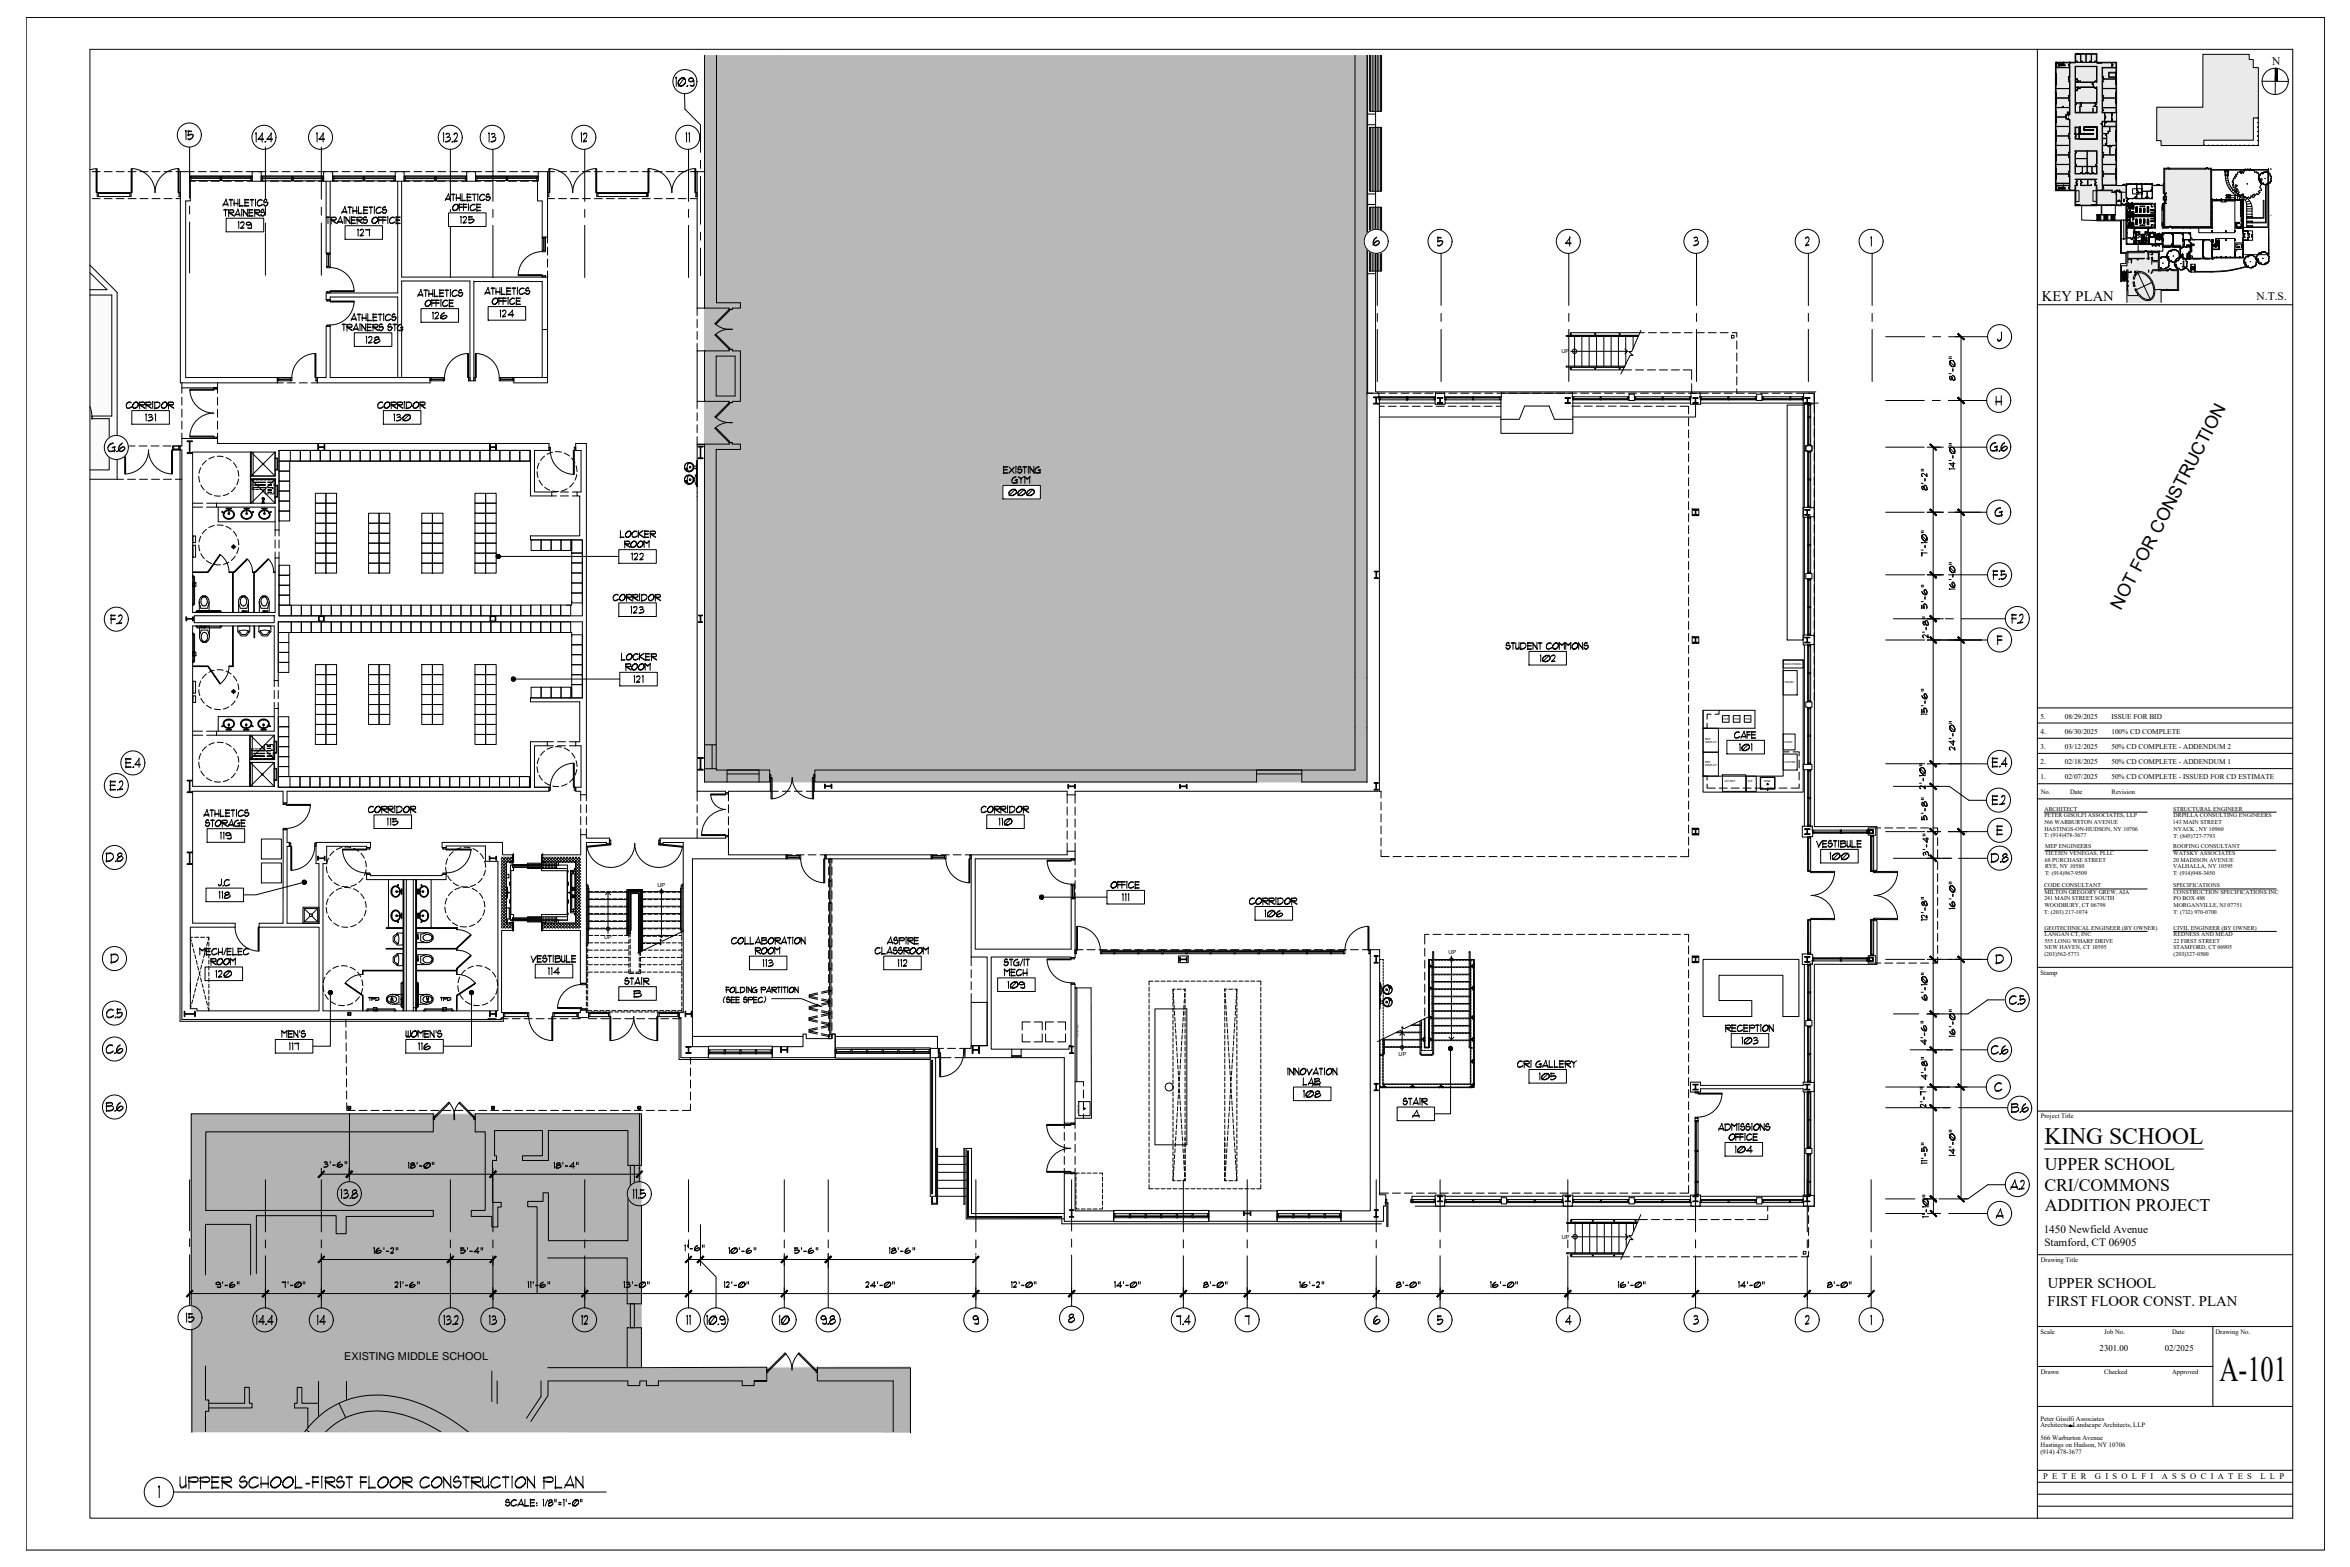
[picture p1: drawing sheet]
<svg xmlns="http://www.w3.org/2000/svg" width="914mm" height="610mm" viewBox="0 0 914 610" stroke-linecap="round" stroke-linejoin="round" font-family="sans-serif">
<defs><g id="words">
<text font-size="13.8" x="863.6" y="537.1">A-101</text>
<text font-size="9.2" x="795.5" y="445">KING SCHOOL</text>
<g font-size="6.9">
<text x="825.3" y="237.5" transform="rotate(-63 825.3 237.5)">NOT FOR CONSTRUCTION</text>
<text x="795.7" y="455.3">UPPER SCHOOL</text>
<text x="795.5" y="463.2">CRI/COMMONS</text>
<text x="795.7" y="471">ADDITION PROJECT</text>
</g>
<g font-size="5.7">
<text x="794.5" y="117">KEY PLAN</text>
<text x="796.8" y="501.1">UPPER SCHOOL</text>
<text x="796.7" y="508.2">FIRST FLOOR CONST. PLAN</text>
</g>
<g font-size="4.5">
<text x="884.1" y="25.4">N</text>
<text x="878.1" y="116.8">N.T.S.</text>
</g>
<g font-size="4.4">
<text x="795.2" y="479.8">1450 Newfield Avenue</text>
<text x="795.5" y="484.8">Stamford, CT 06905</text>
</g>
<text font-size="4.2" x="133.9" y="528.9">EXISTING MIDDLE SCHOOL</text>
<g font-size="3.4">
<text x="817" y="525.7">2301.00</text>
<text x="842.3" y="525.5">02/2025</text>
</g>
<g font-size="3.3">
<text x="795" y="575.4">P E T E R</text>
<text x="815.2" y="575.4">G I S O L F I</text>
<text x="841.2" y="575.4">A S S O C I A T E S</text>
<text x="879.6" y="575.4">L L P</text>
</g>
<g font-size="2.8">
<text x="794" y="279.6">5.</text>
<text x="803.4" y="279.6">08/29/2025</text>
<text x="821.5" y="279.6">ISSUE FOR BID</text>
<text x="794" y="285.5">4.</text>
<text x="803.4" y="285.5">06/30/2025</text>
<text x="821.5" y="285.5">100% CD COMPLETE</text>
<text x="794" y="291.4">3.</text>
<text x="803.4" y="291.4">03/12/2025</text>
<text x="821.5" y="291.4">50% CD COMPLETE - ADDENDUM 2</text>
<text x="794" y="297.3">2.</text>
<text x="803.4" y="297.3">02/18/2025</text>
<text x="821.5" y="297.3">50% CD COMPLETE - ADDENDUM 1</text>
<text x="794" y="303.2">1.</text>
<text x="803.4" y="303.2">02/07/2025</text>
<text x="821.5" y="303.2">50% CD COMPLETE - ISSUED FOR CD ESTIMATE</text>
</g>
<g font-size="2.6">
<text x="794.1" y="308.9">No.</text>
<text x="805.5" y="308.9">Date</text>
<text x="821.6" y="309">Revision</text>
<text x="794" y="379.2">Stamp</text>
<text x="794.1" y="435.1">Project Title</text>
<text x="794.1" y="491">Drawing Title</text>
<text x="794" y="519">Scale</text>
<text x="818.8" y="519">Job No.</text>
<text x="845.2" y="519">Date</text>
<text x="862.1" y="519">Drawing No.</text>
<text x="794.1" y="534.5">Drawn</text>
<text x="818.8" y="534.5">Checked</text>
<text x="845.2" y="534.5">Approved</text>
<text x="794" y="552.8">Peter Gisolfi Associates</text>
<text x="794" y="555.3">Architects</text>
<text x="806.5" y="555.3">Landscape Architects, LLP</text>
<text x="794" y="560.2">566 Warburton Avenue</text>
<text x="794" y="562.8">Hastings on Hudson, NY 10706</text>
<text x="793.9" y="565.5">(914) 478-3677</text>
</g>
<g font-size="2.3">
<text x="795.5" y="318">PETER GISOLFI ASSOCIATES, LLP</text>
<text x="795.5" y="315.4">ARCHITECT</text>
<text x="845.6" y="315.4">STRUCTURAL ENGINEER</text>
<text x="845.7" y="318">DRPILLA CONSULTING ENGINEERS</text>
<text x="795.4" y="320.6">566 WARBURTON AVENUE</text>
<text x="795.5" y="323.1">HASTINGS-ON-HUDSON, NY 10706</text>
<text x="845.5" y="320.6">143 MAIN STREET</text>
<text x="845.8" y="323.2">NYACK , NY 10960</text>
<text x="795.4" y="325.8">T: (914)478-3677</text>
<text x="845.7" y="325.8">T: (845)727-7793</text>
<text x="795.7" y="335.3">68 PURCHASE STREET</text>
<text x="795.7" y="332.6">TIETJEN VENEGAS, PLLC</text>
<text x="795.8" y="330">MEP ENGINEERS</text>
<text x="845.6" y="335.3">20 MADISON AVENUE</text>
<text x="845.6" y="330">ROOFING CONSULTANT</text>
<text x="845.6" y="332.6">WATSKY ASSOCIATES</text>
<text x="795.7" y="337.8">RYE, NY 10580</text>
<text x="795.7" y="340.5">T: (914)967-9509</text>
<text x="845.6" y="340.5">T: (914)948-3450</text>
<text x="845.6" y="337.8">VALHALLA, NY 10595</text>
<text x="795.4" y="345.1">CODE CONSULTANT</text>
<text x="795.5" y="347.7">MILTON GREGORY GREW, AIA</text>
<text x="845.6" y="345.1">SPECIFICATIONS</text>
<text x="845.7" y="347.7">CONSTRUCTION SPECIFICATIONS INC</text>
<text x="795.5" y="350.2">241 MAIN STREET SOUTH</text>
<text x="795.5" y="352.8">WOODBURY, CT 06798</text>
<text x="845.7" y="350.2">PO BOX 488</text>
<text x="845.7" y="352.8">MORGANVILLE, NJ 07751</text>
<text x="795.4" y="355.5">T: (203) 217-1074</text>
<text x="845.7" y="355.5">T: (732) 970-0700</text>
<text x="795.5" y="361.6">GEOTECHNICAL ENGINEER (BY OWNER)</text>
<text x="795.5" y="364.2">LANGAN CT, INC</text>
<text x="845.7" y="361.6">CIVIL ENGINEER (BY OWNER)</text>
<text x="845.8" y="364.2">REDNESS AND MEAD</text>
<text x="795.5" y="366.8">555 LONG WHARF DRIVE</text>
<text x="795.5" y="372">(203)562-5771</text>
<text x="795.6" y="369.4">NEW HAVEN, CT 10595</text>
<text x="845.7" y="369.4">STAMFORD, CT 06905</text>
<text x="845.7" y="372">(203)327-0500</text>
<text x="845.8" y="366.8">22 FIRST STREET</text>
</g>
<g font-size="2.2">
<text x="607.6" y="137.5">UP</text>
<text x="255.8" y="345.2">UP</text>
<text x="235.1" y="365.4">UP</text>
<text x="563.6" y="371.3">UP</text>
<text x="544.2" y="410.9">UP</text>
<text x="607.8" y="482">UP</text>
</g>
<g font-size="1.1">
<text x="694.4" y="258.7">ELEC PANEL</text>
<text x="694.4" y="265.8">TRASH</text>
<text x="670.3" y="279.9">POS</text>
<text x="674.6" y="279.9">POS</text>
<text x="678.8" y="279.9">POS</text>
<text x="663.5" y="288.1">REF</text>
<text x="663.5" y="289.1">DISPLAY</text>
<text x="694.4" y="289.2">OVEN</text>
<text x="663.5" y="296.9">REF</text>
<text x="663.5" y="298">DISPLAY</text>
<text x="694.4" y="296.9">COFFEE</text>
<text x="671" y="304.1">U/C REF</text>
<text x="680.1" y="304.1">ICE</text>
<text x="686.4" y="304.1">SINK</text>
</g>
<g font-size=".6">
<text x="419.7" y="403.6" transform="rotate(-90 419.7 403.6)">tool wall/work bench</text>
<text x="419.7" y="433.4" transform="rotate(-90 419.7 433.4)">sink/eye wash</text>
</g>
</g></defs>
<!-- layer: A-WALL-PATT -->
<g fill="none" stroke="#000" stroke-width=".39">
<path d="M195.1 339l1.9 2M195.1 337.9l1.9 1.9M195.1 336.7l1.9 2M195.1 335.6l1.9 1.9M195.1 334.4l1.9 2M195.2 333.4l2 2M195.8 333.4l-.7 .8M196.4 333.4l1.9 2M197 333.4l-1.9 1.9M197 335.6l-1.9 2M197 336.7l-1.9 2M197 337.9l-1.9 2"/>
<path d="M197 339l-1.9 2M197.5 333.4l1.8 1.8M198.1 333.4l-3 3M198.7 333.4l.6 .7M199.2 333.4l-1.9 2M199.3 334.5l-.9 .9M211.1 334.4l1 1M211.2 333.4l2.1 2 2-2M211.8 333.4l-.7 .7M212.4 333.4l2 2 2-2M213 333.4l-1.9 1.9M213.5 333.4l2 2"/>
<path d="M214.1 333.4l-2 2M214.7 333.4l1.9 2M215.8 333.4l2 2M216.9 333.4l2 2M217.5 333.4l-1.9 2M218.1 333.4l2 2M218.7 333.4l-2 2M219.2 333.4l2 2M219.8 333.4l-1.9 2M220.4 333.4l2 2M221 333.4l-2 2M221.5 333.4l2 2"/>
<path d="M222.1 333.4l-1.9 2M222.7 333.4l3.3 3.3M223.3 333.4l-2 2M223.8 333.4l2.2 2.1M224 339.3l2 2M224 338.2l2 1.9M224 337l2 2M224 335.8l2 2M224.4 333.4l-2 2M224.9 333.4l1.1 1M225.5 333.4l-1.9 2M226 334.2l-2 1.9"/>
<path d="M226 335.3l-2 2M226 336.4l-2 2M226 337.6l-2 2M226 338.7l-2 2M226 339.9l-2 2M195.1 359.6l1.5 1.5M195.1 358.5l2.6 2.6M195.1 357.3l3.8 3.8M195.1 356.2l1.9 1.9M195.1 355l1.9 2M195.1 353.9l1.9 1.9M195.1 352.7l1.9 2"/>
<path d="M195.1 351.6l1.9 1.9M195.1 350.4l1.9 2M195.1 349.3l1.9 2M195.1 348.2l1.9 1.9M195.1 347l1.9 2M195.1 345.9l1.9 1.9M195.1 344.7l1.9 2M195.1 343.6l1.9 1.9M195.1 342.4l1.9 2M195.1 341.3l1.9 2M195.1 340.2l1.9 1.9M197 340.2l-1.9 2"/>
<path d="M197 341.3l-1.9 2M197 342.5l-1.9 1.9M197 343.6l-1.9 2M197 344.8l-1.9 1.9M197 345.9l-1.9 2M197 347.1l-1.9 1.9M197 348.2l-1.9 2M197 349.3l-1.9 2M197 350.5l-1.9 1.9M197 351.6l-1.9 2M197 352.8l-1.9 1.9M197 353.9l-1.9 2"/>
<path d="M197 355.1l-1.9 1.9M197 356.2l-1.9 2M197 357.3l-1.9 2M197 358.5l-1.9 1.9M197.6 359.1l-2 2M198 359.1l1.3 1.3M198.7 359.1l-1.9 2M199.2 359.1l.1 .1M199.3 359.7l-1.4 1.4M211.1 359.6l1.5 1.5M211.3 359.1l-.2 .2M211.7 359.1l2 2"/>
<path d="M212.5 359.1l-1.4 1.3M212.9 359.1l2 2M213.6 359.1l-2 2M214 359.1l2 2M214.7 359.1l-1.9 2M215.2 359.1l2 2M215.9 359.1l-2 2M216.3 359.1l2 2M217 359.1l-2 2M217.5 359.1l1.9 2M218.2 359.1l-2 2M218.6 359.1l2 2"/>
<path d="M219.3 359.1l-2 2M219.7 359.1l2 2M220.5 359.1l-2 2M220.9 359.1l2 2M221.6 359.1l-2 2M222 359.1l2 2M222.7 359.1l-1.9 2M223.2 359.1l2 2M224 358.7l2 2M224 357.6l2 2M224 356.5l2 1.9M224 355.3l2 2"/>
<path d="M224 354.2l2 1.9M224 353l2 2M224 351.9l2 1.9M224 350.7l2 2M224 349.6l2 2M224 348.5l2 1.9M224 347.3l2 2M224 346.2l2 1.9M224 345l2 2M224 343.9l2 1.9M224 342.7l2 2M224 341.6l2 1.9"/>
<path d="M224 340.5l2 1.9M226 341.1l-2 1.9M226 342.2l-2 1.9M226 343.3l-2 2M226 344.5l-2 1.9M226 345.6l-2 2M226 346.8l-2 1.9M226 347.9l-2 2M226 349.1l-2 1.9M226 350.2l-2 1.9M226 351.3l-2 2M226 352.5l-2 1.9"/>
<path d="M226 353.6l-2 2M226 354.8l-2 1.9M226 355.9l-2 2M226 357.1l-4.1 4M226 358.2l-3 2.9M226 359.3l-1.8 1.8M195.1 360.7l.3 .4M199.3 360.8l-.3 .3M211.1 360.8l.3 .3M226 360.5l-.7 .6"/>
</g>
<!-- layer: A-NEW-ROOM-ID -->
<g fill="none" stroke="#fff" stroke-width=".39">
<path d="M88 84.9h14.6M134.3 87.8h14.5M174.5 82.8h14.6M189.9 119.3h14.6M137.9 129.5h14.6M163.8 120.1h14.6M51.3 159.7h14.6M149.2 159.7h14.6M390.2 188.8h14.6M240.8 213.8h14.6M240.8 234.5h14.6M594.9 253.4h14.6"/>
<path d="M241.2 261.5h14.6M671.9 288h14.6M145.5 317h14.6M383.9 317h14.7M80.6 322.4h14.6M708.4 330.4h14.6M80.2 345.5h14.5M430.7 346.4h14.6M488.3 352.7h14.6M79.8 376.2h14.6M208.3 375.1h14.6M291.6 372h14.6"/>
<path d="M343.9 372h14.6M240.8 383.9h14.6M388.2 380.4h14.6M107.1 404.4h14.6M157.9 404.4h14.6M594.9 416.1h14.6M673.6 402.1h14.6M503.3 422.9h14.6M543.6 430.7h14.6M671.2 444.5h14.6"/>
</g>
<g fill="#fff" stroke="#fff" stroke-width=".39">
<path d="M157.9 404.4v5.3h14.6zM157.9 404.4h14.6v5.3z"/>
<path d="M107.1 404.4v5.3h14.6zM107.1 404.4h14.6v5.3z"/>
<path d="M80.6 322.4v5.3h14.6zM80.6 322.4h14.6v5.3z"/>
<path d="M79.8 376.2v5.3h14.6zM79.8 376.2h14.6v5.3z"/>
<path d="M291.6 372v5.2h14.6zM291.6 372h14.6v5.2z"/>
<path d="M134.3 87.8v5.3h14.5zM134.3 87.8h14.5v5.3z"/>
<path d="M149.2 159.7v5.3h14.6zM149.2 159.7h14.6v5.3z"/>
<path d="M594.9 253.4v5.3h14.6zM594.9 253.4h14.6v5.3z"/>
<path d="M673.6 402.1v5.3h14.6zM673.6 402.1h14.6v5.3z"/>
<path d="M671.2 444.5v5.3h14.6zM671.2 444.5h14.6v5.3z"/>
<path d="M671.9 288v5.3h14.6zM671.9 288h14.6v5.3z"/>
<path d="M488.3 352.7v5.3h14.6zM488.3 352.7h14.6v5.3z"/>
<path d="M503.3 422.9v5.3h14.6zM503.3 422.9h14.6v5.3z"/>
<path d="M430.7 346.4v5.3h14.6zM430.7 346.4h14.6v5.3z"/>
<path d="M145.5 317v5.3h14.6zM145.5 317h14.6v5.3z"/>
<path d="M343.9 372v5.2h14.6zM343.9 372h14.6v5.2z"/>
<path d="M390.2 188.8v5.3h14.6zM390.2 188.8h14.6v5.3z"/>
<path d="M240.8 213.8v5.3h14.6zM240.8 213.8h14.6v5.3z"/>
<path d="M241.2 261.5v5.3h14.6zM241.2 261.5h14.6v5.3z"/>
<path d="M80.2 345.5v5.3h14.5zM80.2 345.5h14.5v5.3z"/>
<path d="M208.3 375.1v5.3h14.6zM208.3 375.1h14.6v5.3z"/>
<path d="M88 84.9v5.3h14.6zM88 84.9h14.6v5.3z"/>
<path d="M137.9 129.5v5.3h14.6zM137.9 129.5h14.6v5.3z"/>
<path d="M174.5 82.8v5.3h14.6zM174.5 82.8h14.6v5.3z"/>
<path d="M189.9 119.3v5.3h14.6zM189.9 119.3h14.6v5.3z"/>
<path d="M163.8 120.1v5.3h14.6zM163.8 120.1h14.6v5.3z"/>
<path d="M240.8 234.5v5.3h14.6zM240.8 234.5h14.6v5.3z"/>
<path d="M594.9 416.1v5.3h14.6zM594.9 416.1h14.6v5.3z"/>
<path d="M51.3 159.7v5.3h14.6zM51.3 159.7h14.6v5.3z"/>
<path d="M383.9 317v5.3h14.7zM383.9 317h14.7v5.3z"/>
<path d="M240.8 383.9v5.2h14.6zM240.8 383.9h14.6v5.2z"/>
<path d="M388.2 380.4v5.3h14.6zM388.2 380.4h14.6v5.3z"/>
<path d="M543.6 430.7v5.3h14.6zM543.6 430.7h14.6v5.3z"/>
<path d="M708.4 330.4v5.3h14.6zM708.4 330.4h14.6v5.3z"/>
</g>
<g fill="none" stroke="#000" stroke-width=".39">
<path d="M86.8 79.4h2M86.8 79.6h2M87.9 77.4l.9 2.8M88 77.4l-1.3 2.8M89.1 77.8h1.4M89.1 77.6h1.4M89.9 77.4v2.8M90.9 79.3h1.8M90.9 79.1h1.8M91.1 77.6v2.6M92.6 77.4v2.8M93.1 80h1.5"/>
<path d="M93.2 77.4v3M95.2 77.8h1.6M95.2 77.6h1.6M95.2 80h1.6M95.2 78.9h1.5M95.2 78.7h1.5M95.3 77.4v3M97.4 77.8h1.3M97.4 77.6h1.3M98 77.4v2.8M99.5 77.6l-.1 2.6M102 78a1.24 1.24 0 0 0-1.9 .9"/>
<path d="M102 77.8a1.29 1.29 0 0 0-1.8 .7 1.29 1.29 0 0 0 .9 1.7l1-.6M102.1 79.4a1.55 1.55 0 0 1-1.9 .4M102.6 78.5h1.3a.87 .87 0 0 1 0 1.4 .87 .87 0 0 1-1.3-.3M103.7 78l.1-.2-.6-.2-.5 .6M103.8 77.8l-.1-.2a.83 .83 0 0 0-.9 .3 .83 .83 0 0 0 .1 1l1-.2 .3 .6-.7 .7h-.4l-.5-.6M173.3 77.4h1.9M173.3 77.5h1.9M174.4 75.4l.8 2.7M174.6 75.4l-1.4 2.7M175.7 75.7h1.3M175.7 75.5h1.3M176.3 75.4v2.7"/>
<path d="M177.4 77.2h1.8M177.4 77h1.8M177.6 75.5v2.6M178.6 79.4h1.3M178.6 79.6h1.3M178.7 79.3v2.7M179.1 75.4v2.7M179.6 78.1h1.5M179.6 77.9h1.5M179.8 75.4v2.9M180.2 79.4h1.4M180.2 79.6h1.4"/>
<path d="M180.4 79.3v2.7M181.7 75.7h1.6M181.7 75.5h1.6M181.7 78.1h1.6M181.7 77.9h1.6M181.7 76.8h1.5M181.7 76.6h1.5M181.8 75.4v2.9M182.4 79.4l-.1 2.6M183.9 75.7h1.3M183.9 75.5h1.3M184.6 75.4v2.7"/>
<path d="M184.9 79.8l-.6-.2a1.44 1.44 0 0 0-1.3 1.1M184.9 79.6a1.29 1.29 0 0 0-1.9 .7 1.29 1.29 0 0 0 .9 1.7l1.1-.6M185.4 79.4h1.7M185.4 79.6h1.7M185.6 79.3v2.9M186 75.5l-.1 2.6M188.5 75.9l-.5-.2a1.34 1.34 0 0 0-1.4 1.1M188.5 75.7a1.29 1.29 0 0 0-1.8 .6 1.29 1.29 0 0 0 .9 1.8l1.1-.6M188.7 77.4a1.56 1.56 0 0 1-1.9 .3M189.1 76.5h1.3a.84 .84 0 0 1 0 1.3 .84 .84 0 0 1-1.3-.3M190.2 75.9l.1-.2-.5-.2-.6 .6M190.3 75.7l-.1-.2a.82 .82 0 0 0-.9 .4 .82 .82 0 0 0 0 .9l1.1-.2 .3 .6-.7 .7-.7-.2-.2-.3"/>
<path d="M87.1 81.7h1.3M87.1 81.5h1.3M87.7 81.3v2.8M88 84.9h14.6v5.3h-14.6zM88.8 81.7l1.7-.2 .5 .6-.5 .7-1.7-.2M88.8 82.4h2.1M88.8 81.9h2.1M89 81.5v2.8M89 82.7l2 1.4M89 82.5l2 1.4M91.5 83.4h1.9M91.5 83.5h1.9"/>
<path d="M92.5 81.3l.9 2.8M92.7 86.4l.2-.2v2.7M92.7 81.3l-1.4 2.8M92.9 86.4l-.2 .1M93.1 80.2h1.5M93.6 86.7l.9-.4 .5 .5-.3 .8-1.1 1.1 1.3-.1M94.1 81.5v-.2v2.8M94.6 81.7l1.8 2.4M94.6 81.5l1.8 2.4M94.7 86.4l-1.1 .4M94.7 81.5v2.6M94.9 88.7l-1.3 .2"/>
<path d="M95.2 80.2h1.6M95.8 86.9l.6-.4h.7l.5 .4M96.3 81.3v2.8M96.8 81.7h1.6M96.8 81.5h1.6M96.8 84.1h1.6M96.8 83.9h1.6M96.8 82.8h1.5M96.8 82.6h1.5M96.9 81.3v3M97.8 87.3l-.9 .3-1.1-.3a.96 .96 0 0 1 .9-1 .96 .96 0 0 1 1 .8l.1 1.6h-1.4M97.8 87.1l-.9 .4-1.1-.2"/>
<path d="M97.9 88.4l-.3 .3-1.2-.1M99 81.7l1.6-.2 .5 .6-.5 .7-1.6-.2M99 82.4h2M99 81.9h2M99.1 81.5v2.8M99.1 82.7l2.1 1.4M99.1 82.5l2.1 1.4M101.5 82.4h1a.85 .85 0 0 1 .5 1.2 .85 .85 0 0 1-1.3 .3l-.2-.4M102.5 81.9l.2-.2-.6-.2-.5 .6M102.7 81.7l-.1-.2a.8 .8 0 0 0-.9 .3 .8 .8 0 0 0 0 1l1.1-.2 .3 .6-.7 .7h-.4l-.5-.5M126.9 84.6h1.4M126.9 84.4h1.4"/>
<path d="M127.6 84.3v2.7M128.7 84.6l1.7-.2 .4 .6-.4 .7-1.7-.2M128.7 85.4h2.1M128.7 84.8l1.1-.2 1 .2M128.8 84.4v2.8M128.8 85.6l2.1 1.4M128.8 85.4l2.1 1.4M131.3 86.2h2M131.3 86.4h2M132.4 84.3l.9 2.7M132.6 84.3l-1.4 2.7M133.1 82.4h1.9"/>
<path d="M133.1 82.5h1.9M134 84.4l-.1 2.6M134.1 80.4l.9 2.7M134.3 87.8h14.5v5.3h-14.5zM134.3 80.4l-1.4 2.7M134.5 84.6l1.8 2.4M134.5 84.4l1.8 2.4M134.6 84.4v2.6M135.4 80.7h1.4M135.4 80.5h1.4M136.1 80.4v2.7M136.1 84.3v2.7"/>
<path d="M136.7 84.6h1.6M136.7 84.4h1.6M136.7 87h1.6M136.7 86.8h1.6M136.7 85.7h1.5M136.7 85.5h1.5M136.8 84.3v2.9M137.2 82.2h1.8M137.2 82h1.8M137.3 80.5v2.6M138.8 80.4v2.7M138.8 84.6l1.7-.2 .5 .6-.5 .7-1.7-.2"/>
<path d="M138.8 85.4h2.1M138.8 84.8l1.1-.2 1 .2M139 84.4v2.8M139 85.6l2 1.4M139 85.4l2 1.4M139.2 89.3l.1-.2v2.7M139.3 83.1h1.6M139.3 82.9h1.6M139.3 89.3l-.1 .2M139.5 80.4v2.8M140.1 89.5l.9-.3 .5 .4-.3 1-1.1 1.1 1.3-.2M141.2 89.3l-1.1 .4"/>
<path d="M141.4 85.4h1.2a.86 .86 0 0 1 0 1.3 .86 .86 0 0 1-1.3-.3M141.4 91.7l-1.3 .1M141.4 80.7h1.7M141.4 80.5h1.7M141.4 83.1h1.7M141.4 82.9h1.7M141.4 81.8h1.5M141.4 81.6h1.5M141.5 80.4v2.8M142.3 89.3h1.6M142.3 89.5h1.6M142.4 84.8l.2-.2-.6-.2-.5 .6"/>
<path d="M142.6 84.6l-.1-.2a.81 .81 0 0 0-.9 .3 .81 .81 0 0 0 0 1l1.1-.2 .2 .6-.6 .7h-.5l-.5-.6M143.6 80.7h1.4M143.6 80.5h1.4M143.7 89.1v2.7M144.3 80.4v2.7M144.7 85.7a1.47 1.47 0 0 1 2-1.1 1.39 1.39 0 0 1-.1 1.8 1.39 1.39 0 0 1-1.7 .2l-.2-.4a1.58 1.58 0 0 1 1.7-1.6 1.19 1.19 0 0 1 .2 1.8 1.19 1.19 0 0 1-1.9-.2M145.7 80.5v2.6M147.2 84.6h1.4M147.2 84.4h1.4M147.2 85.7h1.4M147.2 85.5h1.4M147.3 84.3v2.7"/>
<path d="M148.2 80.9a1.24 1.24 0 0 0-1.9 .9M148.2 80.7a1.29 1.29 0 0 0-1.8 .7 1.29 1.29 0 0 0 .9 1.7l1.1-.6M148.4 82.4a1.62 1.62 0 0 1-1.9 .3M148.8 84.6h1.4M148.8 84.4h1.4M148.8 85.7h1.4M148.8 85.5h1.4M148.9 81.4l.1 .2 1.1-.2a.87 .87 0 0 1 0 1.4 .87 .87 0 0 1-1.3-.3M149 84.3v2.7M149.9 80.9l.1-.2-.5-.2-.5 .6M150 80.7v-.2a.8 .8 0 0 0-1 .3 .8 .8 0 0 0 .1 1l1.1-.2 .2 .6-.6 .7h-.5l-.5-.5M150.9 84.4v2.6"/>
<path d="M153.5 84.8l-.6-.2a1.44 1.44 0 0 0-1.3 1.1M153.5 84.6a1.37 1.37 0 0 0-1.8 .6 1.37 1.37 0 0 0 .4 1.8l1.5-.6M153.6 86.2a1.55 1.55 0 0 1-1.9 .4M154 84.6h1.7M154 84.4h1.7M154 87h1.7M154 86.8h1.7M154 85.7h1.6M154 85.5h1.6M154.2 84.3v2.9M174.5 82.8h14.6v5.3h-14.6zM176.1 80.7a1.4 1.4 0 0 1 1.9-1.1 1.38 1.38 0 0 1 0 1.7 1.38 1.38 0 0 1-1.7 .3l-.2-.3a1.52 1.52 0 0 1 1.6-1.7 1.17 1.17 0 0 1 .2 1.8 1.17 1.17 0 0 1-1.8-.1"/>
<path d="M178.6 80.7h1.3M178.6 80.5h1.3M179.2 84.3l.2-.2v2.7M179.4 84.3l-.2 .2M180.2 84.6l.8-.4 .5 .4-.3 1-1 1.1 1.2-.2M180.2 80.7h1.4M180.2 80.5h1.4M181.2 84.3l-1 .4M181.4 86.7l-1.2 .1M182.3 85.4l1.7-.2 .4 .5a1.6 1.6 0 0 1-2 1M182.3 85.6l1.8-.2 .3 .3M182.3 84.5h1.5"/>
<path d="M182.3 84.3h1.5M182.5 84.1v1.6M184.3 85.9a1.43 1.43 0 0 1-2 .6M185 81.3a1.62 1.62 0 0 1-1.9 .3M185.4 80.7h1.5M185.4 80.5h1.5M185.4 82h1.7M185.4 81.8h1.7M162.6 114.7h1.9M162.6 114.8h1.9M163.7 112.6l.8 2.8M163.9 112.6l-1.4 2.8"/>
<path d="M165 113h1.4M165 112.8h1.4M165.4 118a1.39 1.39 0 0 1 1.9-1.1 1.45 1.45 0 0 1 0 1.7 1.45 1.45 0 0 1-1.6 .5l-.3-.6a1.58 1.58 0 0 1 1.7-1.6 1.18 1.18 0 0 1 .1 1.8 1.18 1.18 0 0 1-1.8-.2M165.6 112.6v2.8M166.7 114.4h1.8M166.7 114.3h1.8M166.9 112.8v2.6M167.9 116.7h1.3M167.9 116.9h1.3M167.9 117.8h1.3M167.9 118h1.3M168 116.5v2.8"/>
<path d="M168.4 112.6v2.8M168.9 115.4h1.6M168.9 115.2h1.6M169.1 112.6v2.9M169.5 116.7h1.4M169.5 116.9h1.4M169.5 117.8h1.4M169.5 118h1.4M169.7 116.5v2.8M171 113h1.6M171 112.8h1.6M171 115.4h1.6"/>
<path d="M171 115.2h1.6M171 114.1h1.5M171 113.9h1.5M171.1 112.6v2.9M171.6 116.7v-.2v2.8M173.2 113h1.3M173.2 112.8h1.3M173.8 112.6v2.8M174.2 117.1a1.27 1.27 0 0 0-2 .9M174.2 116.9a1.3 1.3 0 0 0-1.9 .6 1.3 1.3 0 0 0 .9 1.8l1.1-.6M174.3 118.5a1.47 1.47 0 0 1-1.9 .4M174.7 116.7h1.6"/>
<path d="M174.7 116.9h1.6M174.7 117.8h1.5M174.7 118h1.5M174.7 119.3h1.6M174.7 119.1h1.6M174.9 116.5v2.9M175.3 112.8l-.1-.2v2.8M177.8 113.2a1.23 1.23 0 0 0-1.9 .9M177.8 113a1.29 1.29 0 0 0-1.8 .6 1.29 1.29 0 0 0 .9 1.8l1.1-.6M178 114.7a1.47 1.47 0 0 1-1.9 .3M178.5 113.7h1.2a.87 .87 0 0 1 0 1.4 .87 .87 0 0 1-1.3-.3M179.5 113.2l.1-.2-.5-.2-.6 .5"/>
<path d="M179.6 113l-.1-.2a.81 .81 0 0 0-.9 .3 .81 .81 0 0 0 0 1l1.1-.2 .3 .5-.6 .8h-.5l-.5-.5M188.8 113.8h1.9M188.8 114h1.9M189.9 111.8l.8 2.8M189.9 119.3h14.6v5.3h-14.6zM190 111.8l-1.4 2.8M191.1 112.2h1.3M191.1 112h1.3M191.5 117.2a1.41 1.41 0 0 1 1.9-1.1 1.45 1.45 0 0 1 0 1.7 1.45 1.45 0 0 1-1.6 .5l-.3-.6a1.58 1.58 0 0 1 1.7-1.6 1.19 1.19 0 0 1 .1 1.8 1.19 1.19 0 0 1-1.8-.2M191.8 111.8v2.8M192.9 113.6h1.7M192.9 113.5h1.7"/>
<path d="M193 112v2.6M194 115.9h1.4M194 116.1h1.4M194 117h1.4M194 117.2h1.4M194.1 115.7v2.8M194.5 111.8v2.8M195 114.6h1.5M195 114.4h1.5M195.2 111.8v2.9M195.6 115.9h1.4M195.6 116.1h1.4"/>
<path d="M195.6 117h1.4M195.6 117.2h1.4M195.7 115.7v2.8M197.1 112.2h1.6M197.1 112h1.6M197.1 114.6h1.6M197.1 114.4h1.6M197.1 113.3h1.5M197.1 113.1h1.5M197.2 111.8v2.9M197.7 115.9v-.2v2.8M199.3 112.2h1.3"/>
<path d="M199.3 112h1.3M200 111.8v2.8M200.3 116.3a1.24 1.24 0 0 0-1.9 .9M200.3 116.1a1.37 1.37 0 0 0-1.8 .5 1.37 1.37 0 0 0 .4 1.9l1.5-.6M200.4 117.7a1.46 1.46 0 0 1-1.9 .4M200.8 115.9h1.7M200.8 116.1h1.7M200.8 117h1.5M200.8 117.2h1.5M200.8 118.5h1.7M200.8 118.3h1.7M200.9 115.7v2.9"/>
<path d="M201.4 112l-.1-.2v2.8M203.9 112.4a1.27 1.27 0 0 0-1.9 .9M203.9 112.2a1.3 1.3 0 0 0-1.8 .6 1.3 1.3 0 0 0 .9 1.8l1.1-.6M204.1 113.8a1.47 1.47 0 0 1-1.9 .4M204.5 112.9h1a.85 .85 0 0 1 .5 1.2 .85 .85 0 0 1-1.2 .3l-.3-.4M205.6 112.4l.1-.2-.5-.2-.6 .5M205.7 112.2l-.1-.2a.8 .8 0 0 0-.9 .3 .8 .8 0 0 0 .1 1l1.1-.2 .2 .5-.7 .8h-.4l-.5-.6M133.1 126.3h1.4M133.1 126.1h1.4M133.8 125.9v2.8M134.9 126.3l1.6-.2 .5 .6-.5 .7-1.6-.2M134.9 127l1.1 .2 .9-.2"/>
<path d="M134.9 126.5h2M135 126.1v2.7M135 127.3l2.1 1.4M135 127.1l2.1 1.4M136.7 124.1h1.9M136.7 124.2h1.9M137.5 127.9h1.9M137.5 128.1h1.9M137.8 122l.8 2.8M137.9 129.5h14.6v5.3h-14.6zM137.9 122l-1.3 2.8M138.6 125.9l.8 2.8"/>
<path d="M138.7 125.9l-1.3 2.8M139 122.4h1.4M139 122.2h1.4M139.7 122v2.8M140.2 126.1l-.1-.2v2.8M140.6 126.3l1.8 2.4M140.6 126.1l1.8 2.4M140.8 123.8h1.8M140.8 123.7h1.8M140.8 126.1v2.6M141 122.2v2.6M142.3 125.9v2.8"/>
<path d="M142.4 122v2.8M142.5 131l.1-.2v2.7M142.6 131l-.1 .2M142.8 126.3h1.7M142.8 126.1h1.7M142.8 128.7h1.7M142.8 128.5h1.7M142.8 127.4h1.5M142.8 127.2h1.5M142.9 125.9v2.9M143 124.8h1.5M143 124.6h1.5"/>
<path d="M143.1 122v2.9M143.4 131.2l.9-.3 .5 .4-.3 .9-1.1 1.1 1.3-.1M144.5 131l-1.1 .4M144.7 133.3l-1.3 .2M145 126.3l1.7-.2 .4 .6-.4 .7-1.7-.2M145 127l1.1 .2 1-.2M145 126.5h2.1M145.1 122.4h1.6M145.1 122.2h1.6M145.1 124.8h1.6M145.1 124.6h1.6M145.1 123.5h1.4"/>
<path d="M145.1 123.3h1.4M145.1 126.1v2.7M145.1 127.3l2.1 1.4M145.1 127.1l2.1 1.4M145.2 122v2.9M146 131.2l-.2 .4 .2 .4 1.4 .1 .5 .5a1.48 1.48 0 0 1-2.3 .6l.1-.5 1.8-1.2-.5-.5zM147.2 122.4h1.4M147.2 122.2h1.4M147.3 131.7l-1.7 1.1M147.3 131.2h-.9l-.6 .5M147.6 127l.1 .2 1.1-.2a.87 .87 0 0 1 0 1.4 .87 .87 0 0 1-1.3-.3M147.8 132.8l-1.1 .5-1.1-.1"/>
<path d="M147.9 122v2.8M148.6 126.5l.1-.2-.5-.2-.6 .6M148.7 126.3l-.1-.2a.81 .81 0 0 0-.9 .3 .81 .81 0 0 0 0 1l1.1-.2 .3 .5-.7 .8h-.4l-.5-.6M149.3 122.2v-.2v2.8M150.9 127l.2 .2 1.1-.2a.86 .86 0 0 1 0 1.3 .86 .86 0 0 1-1.3-.2M151.9 122.6a1.24 1.24 0 0 0-1.9 .9M151.9 122.4a1.37 1.37 0 0 0-1.8 .6 1.37 1.37 0 0 0 .4 1.8l1.5-.6M152 124.1a1.46 1.46 0 0 1-1.9 .3M152 126.5l.1-.2-.5-.2-.6 .6M152.1 126.3l-.1-.2a.81 .81 0 0 0-.9 .3 .81 .81 0 0 0 .1 1l1.1-.2 .3 .5-.8 .8-.9-.6M152.5 123.1h1.2a.87 .87 0 0 1 .1 1.4 .87 .87 0 0 1-1.4-.3M152.9 126.3h1.4"/>
<path d="M152.9 126.1h1.4M153.5 122.6l.2-.2-.6-.2-.5 .5M153.6 125.9v2.8M153.7 122.4l-.1-.2a.8 .8 0 0 0-.9 .3 .8 .8 0 0 0 0 1l1.1-.2 .3 .5-.7 .8h-.4l-.6-.5M156.2 126.1a1.44 1.44 0 0 0-1.5 .9 1.44 1.44 0 0 0 .4 1.7l1.7-.4M156.2 126.3a1.54 1.54 0 0 0-1.6 1.3M156.5 127.1v1.6M156.8 128.1l-1 .4-1.1-.2M156.8 127.4l-1 .2M156.8 127.2l-1 .2M163.8 120.1h14.6v5.3h-14.6zM168.3 121.6l.2-.2v2.7"/>
<path d="M168.5 121.6l-.2 .2M169.2 121.8l1-.3 .4 .4-.3 .9-1.1 1.1 1.3-.1M170.3 121.6l-1.1 .4M170.5 123.9l-1.3 .2M172.9 121.6a1.65 1.65 0 0 0-1.3 2.2l.6 .3a1.5 1.5 0 0 0 1.7-1.1l-.4-.3h-.6l-1.5 1.1M172.9 121.8l-.7 .3-.8 .9M173.6 122.7l-1.4 .5-.8 .7M173.9 123.1l-.1 .2a1.75 1.75 0 0 1-2.2 .5M194.6 120.7l.2-.1v2.7M194.8 120.7l-.2 .3M195.5 121l.9-.3 .5 .4-.3 .9-1.1 1.1 1.3-.1M196.6 120.7l-1.1 .5"/>
<path d="M196.8 123.1l-1.3 .2M197.7 122.4h2.2M199.3 120.6v2.7M199.5 120.7l-1.8 1.9h2.2M51 156.7a1.24 1.24 0 0 0-1.9 .9M51 156.5a1.29 1.29 0 0 0-1.8 .7 1.29 1.29 0 0 0 .9 1.7l1.1-.6M51.2 158.2a1.62 1.62 0 0 1-1.9 .4M51.3 159.7h14.6v5.3h-14.6zM51.6 157.6a1.41 1.41 0 0 1 1.9-1.1 1.38 1.38 0 0 1 0 1.8 1.38 1.38 0 0 1-1.7 .3l-.2-.4a1.58 1.58 0 0 1 1.6-1.7 1.19 1.19 0 0 1 .2 1.9 1.19 1.19 0 0 1-1.8-.2M54.2 156.5l1.6-.1 .5 .5-.5 .7-1.6-.1M54.2 157.2l1.1 .3 .9-.3M54.2 156.7h2"/>
<path d="M54.3 156.4v2.7M54.3 157.5l2.1 1.4M54.3 157.4l2.1 1.3M56.7 156.5l1.6-.1 .5 .5-.5 .7-1.6-.1M56.7 157.2l1.1 .3 .9-.3M56.7 156.7h2M56.8 156.4v2.7M56.8 157.5l2.1 1.4M56.8 157.4l2.1 1.3M59.5 156.4l-.1 2.5M60.1 156.7h1.9M60.1 156.5l1.4-.1a1.44 1.44 0 0 1 .6 1.9 1.44 1.44 0 0 1-2 .6"/>
<path d="M60.2 156.4v2.7M62.1 158a2.04 2.04 0 0 1-2 .7M62.8 157.6a1.41 1.41 0 0 1 2-1.1 1.38 1.38 0 0 1-.1 1.8 1.38 1.38 0 0 1-1.7 .3l-.2-.4a1.58 1.58 0 0 1 1.7-1.7 1.19 1.19 0 0 1 .1 1.9 1.19 1.19 0 0 1-1.8-.2M65.4 156.5l1.7-.1 .4 .5-.4 .7-1.7-.1M65.4 157.2l1.1 .3 1-.3M65.4 156.7h2.1M65.6 156.4v2.7M65.6 157.5l2 1.4M65.6 157.4l2 1.3M148.9 156.7a1.24 1.24 0 0 0-1.9 .9M148.9 156.5a1.29 1.29 0 0 0-1.8 .7 1.29 1.29 0 0 0 .9 1.7l1.1-.6M149.1 158.2a1.62 1.62 0 0 1-2 .4"/>
<path d="M149.2 159.7h14.6v5.3h-14.6zM149.5 157.6a1.39 1.39 0 0 1 1.9-1.1 1.37 1.37 0 0 1-.1 1.8 1.37 1.37 0 0 1-1.7 .3l-.1-.4a1.58 1.58 0 0 1 1.6-1.7 1.19 1.19 0 0 1 .2 1.9 1.19 1.19 0 0 1-1.8-.2M152.1 156.5l1.6-.1 .5 .5-.5 .7-1.6-.1M152.1 157.2l1.1 .3 .9-.3M152.1 156.7h2M152.2 156.4v2.7M152.2 157.5l2 1.4M152.2 157.4l2 1.3M154.5 156.5l1.7-.1 .5 .5-.5 .7-1.7-.1M154.5 157.2l1.1 .3 1-.3M154.5 156.7h2.1M154.7 156.4v2.7"/>
<path d="M154.7 157.5l2 1.4M154.7 157.4l2 1.3M157.3 156.4v2.5M158 156.7h1.9M158 156.5l1.3-.1a1.44 1.44 0 0 1 .7 1.9 1.44 1.44 0 0 1-2 .6M158.1 156.4v2.7M160 158a2.04 2.04 0 0 1-2 .7M160.7 157.6a1.41 1.41 0 0 1 1.9-1.1 1.38 1.38 0 0 1 0 1.8 1.38 1.38 0 0 1-1.7 .3l-.2-.4a1.58 1.58 0 0 1 1.6-1.7 1.19 1.19 0 0 1 .2 1.9 1.19 1.19 0 0 1-1.8-.2M163.3 156.5l1.7-.1 .4 .5-.4 .7-1.7-.1M163.3 157.2l1.1 .3 .9-.3M163.3 156.7h2M163.4 156.4v2.7"/>
<path d="M163.4 157.5l2.1 1.4M163.4 157.4l2.1 1.3M56.7 161.2l.2-.2v2.8M56.9 161.2l-.2 .2M57.8 161.4l.9-.2 .5 .4-.1 .3-.9 .6M58.2 162.3h.9l.4 .5a1.57 1.57 0 0 1-1.9 1M58.9 161.3l-1.1 .3M59.4 163l-1.8 .6M60.4 161.2l.1-.2v2.8M60.5 161.2l-.1 .2M153.3 161.2l.2-.2v2.8M153.5 161.2l-.2 .2"/>
<path d="M154.4 161.4l.9-.2 .5 .4-.3 .5-.7 .4M154.8 162.3h.8l.5 .5a1.57 1.57 0 0 1-1.9 1M155.5 161.3l-1.1 .3M156 163l-1.8 .6M156.7 162.5a1.59 1.59 0 0 1 1.3-1.3 1.59 1.59 0 0 1 1.7 .7 1.6 1.6 0 0 1-1.1 1.8 1.6 1.6 0 0 1-1.9-.7 1.83 1.83 0 0 1 2.6-1.4l.4 .3a1.72 1.72 0 0 1-1.1 1.5 1.72 1.72 0 0 1-1.9-.4M159.3 161.2l-2.6 2.6M390.2 188.8h14.6v5.3h-14.6zM390.4 184.1h1.6M390.4 183.9h1.6M390.4 182.8h1.5M390.4 182.6h1.5M390.4 181.8h1.6"/>
<path d="M390.4 181.5h1.6M390.5 181.4v2.9M392.6 191.6a1.61 1.61 0 0 1 1.3-1.3 1.61 1.61 0 0 1 1.6 .7 1.6 1.6 0 0 1-1 1.7 1.6 1.6 0 0 1-1.9-.6 1.78 1.78 0 0 1 2.5-1.4l.4 .3a1.74 1.74 0 0 1-1.1 1.5 1.74 1.74 0 0 1-1.8-.4M392.6 181.5l2 2.6M394.6 181.9l-2 2.2M394.6 181.8l-2 2.1M395.1 190.3l-2.5 2.5M395.3 185.4a1.49 1.49 0 0 0-1.4 .9 1.49 1.49 0 0 0 .3 1.7l1.7-.4M395.3 185.6h-.2a1.55 1.55 0 0 0-1.4 1.3M395.4 181.5l-.1 2.6M395.6 186.5v1.6M395.9 187.5l-.9 .3-1.1-.2"/>
<path d="M395.9 186.7l-.9 .2M395.9 186.5l-.9 .2M396.1 182.5h.9a.83 .83 0 0 1 .5 1.2 .83 .83 0 0 1-1.2 .2l-.3-.3M396.1 191.6a1.61 1.61 0 0 1 1.2-1.3 1.61 1.61 0 0 1 1.7 .7 1.6 1.6 0 0 1-1 1.7 1.6 1.6 0 0 1-1.9-.6 1.78 1.78 0 0 1 2.5-1.4l.4 .3a1.74 1.74 0 0 1-1.1 1.5 1.74 1.74 0 0 1-1.8-.4M396.3 185.4l1.1 .8M396.3 185.6l1.1 .8M397.1 181.9l.1-.1-.5-.3-.6 .6M397.2 181.8v-.3a.81 .81 0 0 0-1 .3 .81 .81 0 0 0 .1 1l1.1-.2 .2 .6-.7 .7-.6-.2-.3-.3M397.3 186v2M398 181.8h1.4M398 181.5h1.4M398.3 185.4l-1.3 1"/>
<path d="M398.6 190.3l-2.5 2.5M398.6 185.4l1.1 .8 1.1-.8M398.6 185.6l1.3 .9M398.7 181.4v2.7M398.8 185.3v2.7M399.5 191.6a1.61 1.61 0 0 1 1.3-1.3 1.61 1.61 0 0 1 1.6 .7 1.6 1.6 0 0 1-1 1.7 1.6 1.6 0 0 1-1.9-.6 1.78 1.78 0 0 1 2.6-1.4l.3 .3a1.74 1.74 0 0 1-1.1 1.5 1.74 1.74 0 0 1-1.8-.4M400.2 181.5l-.1 2.6M400.6 181.8l1.8 2.3M400.6 181.5l1.8 2.4M400.7 185.3v2.7M400.8 181.5v2.6M400.8 185.6l-1.2 .9"/>
<path d="M402.1 190.3l-2.6 2.5M402.3 181.4v2.7M404.4 181.5a1.47 1.47 0 0 0-1.6 .9 1.47 1.47 0 0 0 .5 1.7l1.6-.4M404.4 181.8h-.3a1.56 1.56 0 0 0-1.4 1.2M404.6 182.6v1.6M404.9 183.6l-1 .3-1.1-.2M404.9 182.8l-1 .2M404.9 182.6l-1 .2M240.8 213.8h14.6v5.3h-14.6zM241.3 209.1h1.5M241.3 208.9h1.5M241.4 206.4v2.9"/>
<path d="M243 210.6l1.6-.1 .5 .5-.5 .7-1.6-.1M243 211.4h2M243 210.8l1.1-.2 .9 .2M243.1 210.5v2.7M243.1 211.6l2.1 1.4M243.1 211.5l2.1 1.3M243.4 207.8a1.45 1.45 0 0 1 1.9-1.1 1.38 1.38 0 0 1-.1 1.8 1.38 1.38 0 0 1-1.7 .3l-.1-.4a1.58 1.58 0 0 1 1.6-1.7 1.18 1.18 0 0 1 .2 1.8 1.18 1.18 0 0 1-1.8-.1M245.4 211.7a1.45 1.45 0 0 1 1.9-1.1 1.37 1.37 0 0 1 0 1.8 1.37 1.37 0 0 1-1.7 .3l-.2-.4a1.58 1.58 0 0 1 1.7-1.7 1.19 1.19 0 0 1 .2 1.9 1.19 1.19 0 0 1-1.9-.2M245.8 215.3l.2-.2v2.8M246 215.3l-.2 .2M246.7 215.6l1-.4 .4 .5-.3 .9-1.1 1.1 1.3-.2M247.8 206.9l-.5-.2a1.44 1.44 0 0 0-1.4 1.1"/>
<path d="M247.8 206.7a1.29 1.29 0 0 0-1.8 .7 1.29 1.29 0 0 0 .9 1.7l1.1-.6M247.8 215.3l-1.1 .4M248 208.4a1.62 1.62 0 0 1-1.9 .4M248 217.7l-1.3 .2M248.1 211.7a1.4 1.4 0 0 1 1.9-1.1 1.38 1.38 0 0 1-.1 1.8 1.38 1.38 0 0 1-1.7 .3l-.1-.4a1.52 1.52 0 0 1 1.6-1.7 1.17 1.17 0 0 1 .2 1.8 1.17 1.17 0 0 1-1.8-.1M248.3 207.4l2.2 1.5M248.4 206.4v2.7M248.9 215.6l.9-.4 .5 .5-.3 .9-1.1 1.1 1.3-.2M250 215.3l-1.1 .4M250.2 206.4l-1.9 1.3 2.2 1.4M250.2 206.6l-1.9 1.2M250.2 217.7l-1.3 .2"/>
<path d="M250.5 210.5l1.1 .7 1.1-.7M250.5 210.6l1.2 .9M250.6 210.3v2.7M250.7 209.1h1.7M250.7 208.9h1.7M250.7 207.8h1.6M250.7 207.7h1.6M250.7 206.7h1.7M250.7 206.6h1.7M250.9 206.4v2.9M252.5 210.3v2.7M252.7 210.6l-1.3 .9"/>
<path d="M252.9 206.7l1.7-.1 .4 .5-.4 .7-1.7-.1M252.9 207.4l1.1 .3 1-.3M252.9 206.9l1.1-.2 1 .2M253.1 206.6v2.7M253.1 207.7l2 1.4M253.1 207.6l2 1.3M240.5 231.5a1.27 1.27 0 0 0-1.9 1M240.5 231.4a1.3 1.3 0 0 0-1.8 .6 1.3 1.3 0 0 0 .9 1.7l1.1-.5M240.7 233a1.47 1.47 0 0 1-2 .4M240.8 234.5h14.6v5.3h-14.6zM241.1 232.5a1.39 1.39 0 0 1 1.9-1.1 1.44 1.44 0 0 1 0 1.7 1.44 1.44 0 0 1-1.7 .5l-.2-.6a1.58 1.58 0 0 1 1.6-1.6 1.17 1.17 0 0 1 .2 1.8 1.17 1.17 0 0 1-1.8-.2M243.7 231.4l1.6-.2 .5 .5-.5 .8-1.6-.2"/>
<path d="M243.7 232.1l1.1 .2 .9-.2M243.7 231.5h2M243.8 231.2v2.7M243.8 232.4l2.1 1.3M243.8 232.2l2.1 1.4M245.6 236l.1-.1v2.7M245.7 236l-.1 .2M246.1 231.4l1.7-.2 .4 .5-.4 .8-1.7-.2M246.1 232.1l1.1 .2 1-.2M246.1 231.5h2.1M246.2 231.2v2.7M246.2 232.4l2.1 1.3"/>
<path d="M246.2 232.2l2.1 1.4M246.5 236.3l.9-.4 .4 .5-.2 .9-1.1 1.1 1.3-.2M247.6 236l-1.1 .5M247.8 238.4l-1.3 .2M248.9 236.2l.9-.2 .4 .4-.1 .4-.9 .5M248.9 231.2v-.2v2.7M249.2 237.1h.9l.5 .6a1.68 1.68 0 0 1-1.9 .9M249.5 231.5h1.9M249.5 231.4l1.1-.2a1.28 1.28 0 0 1 1.2 1.4 1.28 1.28 0 0 1-1.5 1.1h-.8M249.7 231.2v2.7M249.9 236.1l-1 .3M250.5 237.8l-.6 .4-1.2 .2"/>
<path d="M251.6 232.8l-1.3 .8h-.8M252.3 232.5a1.39 1.39 0 0 1 1.9-1.1 1.44 1.44 0 0 1 0 1.7 1.44 1.44 0 0 1-1.7 .5l-.2-.6a1.58 1.58 0 0 1 1.6-1.6 1.17 1.17 0 0 1 .2 1.8 1.17 1.17 0 0 1-1.8-.2M254.9 231.4l1.6-.2 .5 .5-.5 .8-1.6-.2M254.9 232.1l1.1 .2 .9-.2M254.9 231.5h2M255 231.2v2.7M255 232.4l2.1 1.3M255 232.2l2.1 1.4M241.7 256.8h1.5M241.7 256.6h1.5M241.8 254.1v2.9M243.4 258.3l1.6-.1 .5 .5-.5 .7-1.6-.1"/>
<path d="M243.4 259.1h2M243.4 258.5l1.1-.2 .9 .2M243.5 258.2v2.7M243.5 259.3l2.1 1.4M243.5 259.2l2.1 1.3M243.7 255.5a1.45 1.45 0 0 1 1.9-1.1 1.37 1.37 0 0 1 0 1.8 1.37 1.37 0 0 1-1.7 .3l-.2-.4a1.58 1.58 0 0 1 1.7-1.7 1.19 1.19 0 0 1 .2 1.9 1.19 1.19 0 0 1-1.9-.2M245.9 259.4a1.4 1.4 0 0 1 1.9-1.1 1.38 1.38 0 0 1-.1 1.8 1.38 1.38 0 0 1-1.7 .3l-.1-.4a1.52 1.52 0 0 1 1.6-1.7 1.17 1.17 0 0 1 .2 1.8 1.17 1.17 0 0 1-1.8-.1M248.3 254.6l-.6-.2a1.34 1.34 0 0 0-1.3 1.1M248.3 254.4a1.29 1.29 0 0 0-1.9 .7 1.29 1.29 0 0 0 .9 1.7l1.1-.5M248.4 256.1a1.56 1.56 0 0 1-1.9 .4M248.4 259.4a1.45 1.45 0 0 1 1.9-1.1 1.38 1.38 0 0 1 0 1.8 1.38 1.38 0 0 1-1.7 .3l-.2-.4a1.58 1.58 0 0 1 1.7-1.7 1.18 1.18 0 0 1 .1 1.8 1.18 1.18 0 0 1-1.8-.1M248.7 255.2l2.2 1.4"/>
<path d="M248.8 254.1v2.7M250.6 254.1l-1.9 1.3 2.2 1.4M250.6 254.3l-1.9 1.2M250.9 258.2l1.1 .7 1.1-.7M250.9 258.3l1.2 .9M251 258v2.7M251.1 256.8h1.7M251.1 256.6h1.7M251.1 255.5h1.5M251.1 255.4h1.5M251.1 254.4h1.7M251.1 254.3h1.7"/>
<path d="M251.3 254.1v2.9M253 258v2.7M253.1 258.3l-1.2 .9M253.3 254.4l1.7-.1 .5 .5-.5 .7-1.7-.1M253.3 255.2h2.1M253.3 254.6l1.1-.2 1 .2M253.5 254.3v2.7M253.5 255.5l2 1.3M253.5 255.3l2 1.3M586 251h1.3a.87 .87 0 0 1 0 1.3 .87 .87 0 0 1-1.3-.2M587.1 250.4l.1-.2-.6-.2-.5 .6M587.2 250.2l-.1-.2a.81 .81 0 0 0-.9 .3 .81 .81 0 0 0 .1 1l1-.2 .3 .6-.7 .7h-.4l-.5-.5"/>
<path d="M588 250.2h1.4M588 250h1.4M588.7 249.9v2.7M589.8 251.9l.3 .5 1.1-.5M589.8 250v2.1l.3 .5 1.1-.5M591 249.9v2.7M591.6 250.4h1.9M591.6 250.2l1.3-.2a1.35 1.35 0 0 1 .8 1.5 1.35 1.35 0 0 1-1.3 1.1h-.8M591.7 250v2.8M593.6 251.7a2.04 2.04 0 0 1-2 .7M594.3 250.2h1.7M594.3 250h1.7"/>
<path d="M594.3 252.6h1.7M594.3 252.4h1.7M594.3 251.3h1.5M594.3 251.1h1.5M594.5 249.9v2.9M594.9 253.4h14.6v5.3h-14.6zM596.4 250.2l1.8 2.4M596.4 250l1.8 2.4M596.5 250v2.6M598 249.9v2.7M598.5 250.2h1.4M598.5 250h1.4"/>
<path d="M599.3 249.9v2.7M599.3 254.9l.2-.2v2.7M599.5 254.9l-.2 .2M600.3 256.2a1.61 1.61 0 0 1 1.2-1.3 1.61 1.61 0 0 1 1.7 .7 1.6 1.6 0 0 1-1 1.7 1.6 1.6 0 0 1-1.9-.6 1.78 1.78 0 0 1 2.5-1.4l.4 .3a1.74 1.74 0 0 1-1.1 1.5 1.74 1.74 0 0 1-1.8-.4M602.8 254.9l-2.5 2.5M603.6 250.4a1.23 1.23 0 0 0-1.9 .9M603.6 250.2a1.29 1.29 0 0 0-1.8 .7 1.29 1.29 0 0 0 .8 1.7l1.1-.5M603.7 255.2l.9-.4 .5 .5-.3 .9-1.1 1.1 1.3-.2M603.7 251.9a1.56 1.56 0 0 1-1.9 .3M604.2 251.3a1.4 1.4 0 0 1 1.9-1.1 1.4 1.4 0 0 1 0 1.7 1.4 1.4 0 0 1-1.6 .5l-.3-.5a1.52 1.52 0 0 1 1.6-1.7 1.18 1.18 0 0 1 .2 1.9 1.18 1.18 0 0 1-1.8-.2M604.8 254.9l-1.1 .5M605 257.3l-1.3 .1"/>
<path d="M606.6 250l1.1 .8 1.1-.8M606.6 250.2l1.3 .9M606.7 249.9v2.7M608.7 249.9v2.7M608.8 250.2l-1.2 .9M609.1 250l1.1 .8 1.1-.8M609.1 250.2l1.2 .9M609.2 249.9v2.7M611.2 249.9v2.7M611.3 250.2l-1.2 .9M611.7 251.3a1.4 1.4 0 0 1 1.9-1.1 1.42 1.42 0 0 1 0 1.7 1.42 1.42 0 0 1-1.6 .5l-.3-.5a1.52 1.52 0 0 1 1.7-1.7 1.17 1.17 0 0 1 .1 1.8 1.17 1.17 0 0 1-1.8-.1M614.2 250.2l1.7 2.4"/>
<path d="M614.2 250l1.7 2.4M614.3 250v2.6M615.8 249.9v2.7M616.4 251h1a.84 .84 0 0 1 .5 1.2 .84 .84 0 0 1-1.3 .2l-.2-.3M617.5 250.4l.1-.2-.6-.2-.5 .6M617.6 250.2l-.1-.2a.82 .82 0 0 0-.9 .4 .82 .82 0 0 0 0 .9l1.1-.2 .3 .6-.7 .7-.7-.2-.2-.3M241.2 261.5h14.6v5.3h-14.6zM246.7 263l.2-.2v2.8M246.9 263l-.2 .2M247.6 263.3l1-.4 .4 .5-.3 .9-1.1 1.1 1.3-.2M248.7 263l-1.1 .5M248.9 265.4l-1.3 .2"/>
<path d="M250 263l.2-.2v2.8M250.2 263l-.2 .2M671.9 288h14.6v5.3h-14.6zM676.8 285a1.24 1.24 0 0 0-1.9 .9M676.8 284.8a1.37 1.37 0 0 0-1.8 .6 1.37 1.37 0 0 0 .5 1.8l1.4-.5M676.9 289.5l.2-.2v2.8M676.9 286.5a1.46 1.46 0 0 1-1.9 .3M677.1 289.5l-.2 .2M677.5 286.5h1.9M677.5 286.7h1.9M677.8 290.8a1.61 1.61 0 0 1 1.3-1.3 1.61 1.61 0 0 1 1.6 .7 1.59 1.59 0 0 1-1 1.8 1.59 1.59 0 0 1-1.9-.7 1.69 1.69 0 0 1 1.1-1.5 1.69 1.69 0 0 1 1.8 .4v.6a1.76 1.76 0 0 1-2.9 .5M678.6 284.5l.8 2.7"/>
<path d="M678.7 284.5l-1.3 2.7M679.7 284.7h1.3M679.7 284.8h1.3M679.7 285.7h1.3M679.7 285.9h1.3M679.8 284.5v2.7M680.3 289.5l-2.5 2.6M681.4 289.5l.2-.2v2.8M681.5 284.7h1.6M681.5 284.8h1.6M681.5 285.7h1.5M681.5 285.9h1.5"/>
<path d="M681.5 287.2h1.6M681.5 287h1.6M681.6 284.5v2.9M681.6 289.5l-.2 .2M79.4 316.9h1.9M79.4 317.1h1.9M80 319.9h1a.83 .83 0 0 1 .3 1.4 .83 .83 0 0 1-1.4-.3M80.5 314.9l.8 2.7M80.6 314.9l-1.3 2.7M81 319.4l.1-.2-.5-.2-.5 .5M81.1 319.2v-.2a.81 .81 0 0 0-.9 .3 .81 .81 0 0 0 0 1l1.1-.2 .3 .5-.7 .8h-.4l-.6-.6M81.7 315.3h1.4"/>
<path d="M81.7 315.1h1.4M82 319.2h1.3M82 319h1.3M82.4 314.9v2.7M82.7 318.8v2.8M83.5 316.8h1.8M83.5 316.6h1.8M83.6 315.1v2.5M85.2 314.9v2.7M85.7 317.6h1.5M85.7 317.5h1.5M85.8 314.9v3"/>
<path d="M86.3 319.2l1.7-.2 .5 .5-.5 .8-1.7-.2M86.3 319.9h2.1M86.3 319.4h2.1M86.5 319v2.7M87.7 315.3h1.7M87.7 315.1h1.7M87.7 317.6h1.7M87.7 317.5h1.7M87.7 316.4h1.6M87.7 316.2h1.6M87.9 314.9v3M89.9 315.3h1.4"/>
<path d="M89.9 315.1h1.4M90.1 318.8l.8 2.8M90.2 318.8l-1.4 2.8M90.6 314.9v2.7M92.1 315.1l-.1 2.5M92.8 319a1.49 1.49 0 0 0-1.5 .9 1.49 1.49 0 0 0 .4 1.7l1.6-.4M92.8 319.2h-.3a1.55 1.55 0 0 0-1.4 1.3M93.8 319.2h1.6M93.8 319h1.6M93.9 318.8v2.9M94.6 315.5l-.5-.2a1.34 1.34 0 0 0-1.4 1.1M94.6 315.3a1.29 1.29 0 0 0-1.8 .6 1.29 1.29 0 0 0 .8 1.7l1.1-.5"/>
<path d="M94.7 316.9a1.56 1.56 0 0 1-1.9 .4M95.2 316h1a.84 .84 0 0 1 .5 1.2 .84 .84 0 0 1-1.3 .3l-.2-.4M96.3 315.5l.1-.2-.6-.2-.5 .6M96.4 315.3l-.1-.2a.82 .82 0 0 0-.9 .3 .82 .82 0 0 0 0 1l1.1-.2 .3 .6-.7 .7h-.4l-.5-.6M145.3 314l-.6-.2a1.34 1.34 0 0 0-1.3 1.1M145.3 313.8a1.29 1.29 0 0 0-1.8 .6 1.29 1.29 0 0 0 .8 1.8l1.1-.5M145.4 315.4a1.56 1.56 0 0 1-1.9 .4M145.5 317h14.6v5.3h-14.6zM145.8 314.9a1.45 1.45 0 0 1 1.9-1.1 1.38 1.38 0 0 1 0 1.7 1.38 1.38 0 0 1-1.7 .3l-.2-.4a1.58 1.58 0 0 1 1.7-1.6 1.18 1.18 0 0 1 .1 1.8 1.18 1.18 0 0 1-1.8-.2M148.4 313.8l1.7-.2 .4 .6-.4 .7-1.7-.2M148.4 314.6h2.1M148.4 314l1.1-.2 1 .2"/>
<path d="M148.5 313.6v2.8M148.5 314.8l2.1 1.4M148.5 314.6l2.1 1.4M150.8 318.5l.1-.2v2.7M150.9 313.8l1.6-.2 .5 .6-.5 .7-1.6-.2M150.9 314.6h2M150.9 314l1.1-.2 .9 .2M150.9 318.5l-.1 .2M151 313.6v2.8M151 314.8l2.1 1.4M151 314.6l2.1 1.4M151.9 318.5l.1-.2v2.7"/>
<path d="M152 318.5l-.1 .2M152.8 319.6l1.6-.2 .5 .5a1.57 1.57 0 0 1-2 1M152.8 319.8l1.8-.2 .3 .2M152.8 318.7h1.4M152.8 318.5h1.4M153 318.3v1.6M153.7 313.6l-.1 2.6M154.3 314l1.1-.2 .8 .2M154.3 313.8l1.4-.2a1.32 1.32 0 0 1 .8 1.5 1.32 1.32 0 0 1-1.4 1.1h-.8M154.4 313.6v2.8M156.4 315.3a2.06 2.06 0 0 1-2.1 .7M157 314.9a1.45 1.45 0 0 1 1.9-1.1 1.38 1.38 0 0 1 0 1.7 1.38 1.38 0 0 1-1.7 .3l-.2-.4a1.58 1.58 0 0 1 1.7-1.6 1.18 1.18 0 0 1 .1 1.8 1.18 1.18 0 0 1-1.8-.2"/>
<path d="M159.6 313.8l1.7-.2 .4 .6-.4 .7-1.7-.2M159.6 314.6h2.1M159.6 314l1.1-.2 1 .2M159.8 313.6v2.8M159.8 314.8l2 1.4M159.8 314.6l2 1.4M383.7 314l-.6-.2a1.34 1.34 0 0 0-1.3 1.1M383.7 313.8a1.29 1.29 0 0 0-1.8 .6 1.29 1.29 0 0 0 .8 1.8l1.1-.5M383.8 315.4a1.56 1.56 0 0 1-1.9 .4M383.9 317h14.7v5.3h-14.7zM384.2 314.9a1.45 1.45 0 0 1 2-1.1 1.38 1.38 0 0 1-.1 1.7 1.38 1.38 0 0 1-1.7 .3l-.2-.4a1.58 1.58 0 0 1 1.7-1.6 1.18 1.18 0 0 1 .1 1.8 1.18 1.18 0 0 1-1.8-.2M386.8 313.8l1.7-.2 .5 .6-.5 .7-1.7-.2"/>
<path d="M386.8 314.6h2.1M386.8 314l1.1-.2 1 .2M387 313.6v2.8M387 314.8l2 1.4M387 314.6l2 1.4M388.8 318.5l.2-.2v2.7M389 318.5l-.2 .2M389.3 313.8l1.6-.2 .5 .6-.5 .7-1.6-.2M389.3 314.6h2.1M389.3 314l1.1-.2 1 .2M389.5 313.6v2.8M389.5 314.8l2 1.4"/>
<path d="M389.5 314.6l2 1.4M389.9 318.5l.2-.2v2.7M390.1 318.5l-.2 .2M390.8 319.8a1.61 1.61 0 0 1 1.3-1.3 1.61 1.61 0 0 1 1.6 .7 1.6 1.6 0 0 1-1 1.7 1.6 1.6 0 0 1-1.9-.6 1.82 1.82 0 0 1 2.5-1.5l.4 .4a1.72 1.72 0 0 1-1.1 1.5 1.72 1.72 0 0 1-1.8-.4M392.1 313.6l-.1 2.6M392.7 314l1.1-.2 .9 .2M392.7 313.8l1.4-.2a1.32 1.32 0 0 1 .8 1.5 1.32 1.32 0 0 1-1.3 1.1h-.9M392.9 313.6v2.8M393.3 318.5l-2.5 2.5M394.8 315.3a2.06 2.06 0 0 1-2.1 .7M395.5 314.9a1.45 1.45 0 0 1 1.9-1.1 1.37 1.37 0 0 1-.1 1.8 1.37 1.37 0 0 1-1.7 .2l-.1-.4a1.58 1.58 0 0 1 1.6-1.6 1.19 1.19 0 0 1 .2 1.8 1.19 1.19 0 0 1-1.8-.2M398 313.8l1.7-.2 .5 .6-.5 .7-1.7-.2"/>
<path d="M398 314.6h2.1M398 314l1.1-.2 1 .2M398.2 313.6v2.8M398.2 314.8l2 1.4M398.2 314.6l2 1.4M80.6 322.4h14.6v5.3h-14.6zM83.8 320.3a1.4 1.4 0 0 1 1.9-1.1 1.42 1.42 0 0 1-.1 1.7 1.42 1.42 0 0 1-1.6 .5l-.2-.6a1.52 1.52 0 0 1 1.6-1.6 1.17 1.17 0 0 1 .1 1.8 1.17 1.17 0 0 1-1.7-.2M85.8 323.9l.2-.2v2.7M86 323.9l-.2 .1M86.5 320.2l2 1.4M86.5 320l2 1.4M86.9 323.9l.2-.2v2.7"/>
<path d="M87.1 323.9l-.2 .1M87.9 324.4l.5-.4h.7l.6 .4M89 320.8h1.9M89 321h1.9M89.9 324.8l-1 .3-1-.3a.96 .96 0 0 1 .8-1 .96 .96 0 0 1 1.1 .8l.1 1.6h-1.5M89.9 324.6l-1 .4-1-.2M89.9 325.9l-.2 .3-1.3-.1M93.1 320v1.7M93.3 321l-.9 .4-1.1-.2M93.3 320.3l-.9 .2M93.3 320.1l-.9 .2M93.8 321.6h1.6"/>
<path d="M93.8 321.4h1.6M93.8 320.3h1.4M93.8 320.1h1.4M154.8 320.1a1.46 1.46 0 0 1-2 .5M706.8 327.2l1 2.4M708.4 330.4h14.6v5.3h-14.6zM708.9 327.2l-1.4 2.2M708.9 327.4l-1.4 2.2M709.2 329.6h1.6M709.2 329.4h1.6M709.2 328.3h1.4M709.2 328.1h1.4"/>
<path d="M709.2 327.2h1.6M709.2 327h1.6M709.3 326.9v2.9M711.4 327.9l.1 .2 1.1-.2a.87 .87 0 0 1 0 1.4 .87 .87 0 0 1-1.3-.3M712.1 331.9l.2-.2v2.7M712.3 331.9l-.2 .2M712.4 327.4l.1-.2-.5-.2-.5 .6M712.5 327.2v-.2a.8 .8 0 0 0-.9 .3 .8 .8 0 0 0 0 1l1.1-.2 .3 .6-.7 .7h-.4l-.6-.5M713 333.2a1.59 1.59 0 0 1 1.3-1.3 1.59 1.59 0 0 1 1.6 .7 1.6 1.6 0 0 1-1 1.7 1.6 1.6 0 0 1-1.9-.6 1.77 1.77 0 0 1 2.5-1.5l.4 .4v.6a1.76 1.76 0 0 1-2.9 .5M713.4 327.2h1.3M713.4 327h1.3M714.1 326.9v2.7"/>
<path d="M715.5 327l-.1 2.6M715.5 331.9l-2.5 2.5M716.1 327.4h1.9M716.1 327.2l1.5-.2 .4 .4-.3 .5-1.5 .2M716.1 328.3l1.8-.2 .4 .4-.3 .9-1.8 .2M716.3 327v2.8M716.5 333.2a1.59 1.59 0 0 1 1.2-1.3 1.59 1.59 0 0 1 1.7 .7 1.6 1.6 0 0 1-1 1.7 1.6 1.6 0 0 1-1.9-.6 1.77 1.77 0 0 1 2.5-1.5l.4 .4a1.72 1.72 0 0 1-1.1 1.5 1.72 1.72 0 0 1-1.8-.4M718.3 328.9l-.9 .5h-1.3M718.7 328.9l.3 .5 1.1-.5M718.7 327l.1 2.4 .5 .2 .8-.6M719 331.9l-2.5 2.5M719.9 326.9v2.7"/>
<path d="M720.5 329.6h1.5M720.5 329.4h1.5M720.6 326.9v2.9M722.5 329.6h1.7M722.5 329.4h1.7M722.5 328.3h1.6M722.5 328.1h1.6M722.5 327.2h1.7M722.5 327h1.7M722.7 326.9v2.9M80.2 345.5h14.5v5.3h-14.5zM85.3 347l.2-.2v2.7"/>
<path d="M85.5 347l-.2 .1M86.1 342.1v2l-.8 .5-.2-.7M86.2 343.8l-.6 .7-.5-.4M86.4 347l.2-.2v2.7M86.6 347l-.2 .1M86.9 344.5l-.2 .1zM87.8 347.2l-.3 .4 .2 .4 1.4 .1 .5 .5a1.55 1.55 0 0 1-2.3 .7l.1-.6 1.8-1.2-.5-.5zM89.1 347.7l-1.8 1.1M89.1 347.1h-1l-.6 .6M89.2 342.5l-.6-.2a1.44 1.44 0 0 0-1.3 1.1M89.2 342.3a1.29 1.29 0 0 0-1.8 .6 1.29 1.29 0 0 0 .9 1.7l1.1-.5M89.4 343.9a1.62 1.62 0 0 1-2 .4"/>
<path d="M89.5 348.8l-1.1 .5-1.1-.2M430.7 346.4h14.6v5.3h-14.6zM432.3 344.3a1.45 1.45 0 0 1 1.9-1.1 1.37 1.37 0 0 1 0 1.7 1.37 1.37 0 0 1-1.8 .3l-.1-.4a1.58 1.58 0 0 1 1.6-1.6 1.19 1.19 0 0 1 .2 1.8 1.19 1.19 0 0 1-1.8-.2M434.7 343h1.4M434.7 343.2h1.4M434.7 344.1h1.4M434.7 344.3h1.4M434.9 342.8v2.7M436.4 343h1.4M436.4 343.2h1.4M436.4 344.1h1.4M436.4 344.3h1.4"/>
<path d="M436.5 342.8v2.7M436.8 347.9l.2-.2v2.7M437 347.9l-.2 .1M437.9 347.9l.2-.2v2.7M438.1 347.9l-.2 .1M438.5 343v2.5M439 347.9l.2-.2v2.7M439.2 347.9l-.2 .1M441.1 343.4a1.19 1.19 0 0 0-1.9 .9M441.1 343.2a1.29 1.29 0 0 0-1.9 .6 1.29 1.29 0 0 0 .9 1.7l1.1-.5M441.2 344.8a1.56 1.56 0 0 1-1.9 .4M441.6 343h1.7"/>
<path d="M441.6 343.2h1.7M441.6 344.1h1.5M441.6 344.3h1.5M441.6 345.5h1.7M441.6 345.4h1.7M441.7 342.8v3M488.1 349.6a1.24 1.24 0 0 0-1.9 1M488.1 349.5a1.29 1.29 0 0 0-1.8 .6 1.29 1.29 0 0 0 .9 1.7l1.1-.5M488.3 351.1a1.62 1.62 0 0 1-2 .4M488.3 352.7h14.6v5.3h-14.6zM488.6 350.6a1.41 1.41 0 0 1 2-1.1 1.39 1.39 0 0 1-.1 1.7 1.39 1.39 0 0 1-1.7 .3l-.2-.4a1.58 1.58 0 0 1 1.7-1.6 1.19 1.19 0 0 1 .2 1.8 1.19 1.19 0 0 1-1.9-.2M491.3 349.5l1.6-.2 .5 .6-.5 .7-1.6-.2"/>
<path d="M491.3 350.2l1.1 .2 .9-.2M491.3 349.6h2M491.4 349.3v2.8M491.4 350.5l2 1.3M491.4 350.3l2 1.4M492.2 354.1l.2-.1v2.7M492.4 354.1l-.2 .2M493.2 355.4a1.59 1.59 0 0 1 1.2-1.2 1.59 1.59 0 0 1 1.7 .7 1.6 1.6 0 0 1-1 1.7 1.6 1.6 0 0 1-1.9-.6 1.77 1.77 0 0 1 2.5-1.5l.4 .4a1.74 1.74 0 0 1-1.1 1.4 1.74 1.74 0 0 1-1.8-.3M493.7 349.5l1.7-.2 .4 .6-.4 .7-1.7-.2M493.7 350.2l1.1 .2 1-.2M493.7 349.6h2.1M493.8 349.3v2.8"/>
<path d="M493.8 350.5l2.1 1.3M493.8 350.3l2.1 1.4M495.7 354.1l-2.5 2.6M496.5 349.3v2.5M497.1 349.6h2M497.1 349.5l1.4-.2a1.44 1.44 0 0 1 .6 2 1.44 1.44 0 0 1-2 .5M497.3 349.3v2.8M498.1 354.1a1.47 1.47 0 0 0-1.3 .9 1.47 1.47 0 0 0 .2 1.5 1.51 1.51 0 0 0 2.1-.9l-1-.4-1.5 1.1M498.1 354.3l-.7 .4-.8 .9M498.8 355.3l-1.4 .5-.8 .7M499.1 355.7a1.79 1.79 0 0 1-2 .8l-.3-.2M499.2 351a2.04 2.04 0 0 1-2.1 .7"/>
<path d="M499.9 350.6a1.41 1.41 0 0 1 1.9-1.1 1.38 1.38 0 0 1 0 1.7 1.38 1.38 0 0 1-1.8 .3l-.1-.4a1.58 1.58 0 0 1 1.6-1.6 1.19 1.19 0 0 1 .2 1.8 1.19 1.19 0 0 1-1.8-.2M502.5 349.5l1.6-.2 .5 .6-.5 .7-1.6-.2M502.5 350.2l1.1 .2 .9-.2M502.5 349.6h2M502.6 349.3v2.8M502.6 350.5l2 1.3M502.6 350.3l2 1.4M77.6 368.9l1.1 .8 1.1-.8M77.6 369.1l1.3 .8M77.8 368.7v2.8M79.7 368.7v2.8M79.8 376.2h14.6v5.3h-14.6z"/>
<path d="M79.8 369.1l-1.2 .8M80.2 371.5h1.7M80.2 371.3h1.7M80.2 370.2h1.5M80.2 370h1.5M80.2 369.1h1.7M80.2 368.9h1.7M80.4 368.7v3M82 373l1.6-.2 .5 .6-.5 .7-1.6-.2M82 373.7l1.1 .2 .9-.2M82 373.2h2M82.1 372.8v2.8"/>
<path d="M82.1 374l2 1.4M82.1 373.9l2 1.3M84.1 377.7l.1-.2v2.8M84.2 377.7l-.1 .2M84.3 369.3a1.24 1.24 0 0 0-1.9 .9M84.3 369.1a1.29 1.29 0 0 0-1.8 .7 1.29 1.29 0 0 0 .9 1.7l1.1-.6M84.4 374.1a1.39 1.39 0 0 1 1.9-1.1 1.38 1.38 0 0 1 0 1.8 1.38 1.38 0 0 1-1.7 .2l-.2-.3a1.58 1.58 0 0 1 1.7-1.7 1.18 1.18 0 0 1 .1 1.8 1.18 1.18 0 0 1-1.8-.1M84.5 370.8a1.52 1.52 0 0 1-2 .3M84.9 370.6h1.7M84.9 370.4h1.7M85 378l.9-.4 .4 .5-.3 .9-1 1 1.3-.1M85 368.9v2.6"/>
<path d="M86 377.7l-1 .4M86.5 368.7v2.8M87 374.1a1.41 1.41 0 0 1 2-1.1 1.38 1.38 0 0 1-.1 1.8 1.38 1.38 0 0 1-1.7 .2l-.2-.3a1.58 1.58 0 0 1 1.7-1.7 1.19 1.19 0 0 1 .2 1.8 1.19 1.19 0 0 1-1.9-.1M87.2 379a1.59 1.59 0 0 1 1.2-1.3 1.59 1.59 0 0 1 1.7 .7 1.49 1.49 0 0 1-1.2 1.8 1.49 1.49 0 0 1-1.7-1.2 1.93 1.93 0 0 1 2.5-.9l.4 .3a1.72 1.72 0 0 1-1.1 1.5 1.72 1.72 0 0 1-1.8-.4M88 368.9l-.9 2.6M88.3 371.5h1.6M88.3 371.3h1.6M88.3 370.2h1.5M88.3 370h1.5M88.3 369.1h1.6M88.3 368.9h1.6M88.4 368.7v3"/>
<path d="M89.5 372.8l1.1 .8 1.1-.8M89.5 373l1.2 .9M89.6 372.7v2.7M89.7 377.7l-2.5 2.6M90.5 371.5h1.5M90.5 371.3h1.5M90.6 368.7v3M91.6 372.7v2.7M91.7 373l-1.2 .9M92.5 371.5h1.7M92.5 371.3h1.7M92.5 370.2h1.6"/>
<path d="M92.5 370h1.6M92.5 369.1h1.7M92.5 368.9h1.7M92.7 368.7v3M96.6 369.3a1.24 1.24 0 0 0-1.9 .9M96.6 369.1a1.29 1.29 0 0 0-1.8 .7 1.29 1.29 0 0 0 .9 1.7l1.1-.6M96.8 370.8a1.52 1.52 0 0 1-1.9 .3M206.7 372l.9 2.3M208.3 375.1h14.6v5.3h-14.6zM208.7 372l-1.4 2.2M208.7 372.1l-1.4 2.2M209 374.3h1.6"/>
<path d="M209 374.2h1.6M209 373.1h1.5M209 372.8h1.5M209 372h1.6M209 371.7h1.6M209.1 371.6v2.9M211.2 372.7h1a.85 .85 0 0 1 .5 1.2 .85 .85 0 0 1-1.3 .3l-.3-.4M212.2 372.1l.2-.1-.5-.3-.6 .6M212.4 372l-.1-.3a.83 .83 0 0 0-.9 .4 .83 .83 0 0 0 0 1l1.1-.3 .3 .6-.7 .8h-.4l-.6-.6M213.2 372h1.4M213.2 371.7h1.4M213.5 376.6l.1-.2v2.8"/>
<path d="M213.6 376.6l-.1 .2M213.9 371.6v2.7M214.6 376.6l.1-.2v2.8M214.7 376.6l-.1 .2M215.3 371.7v2.6M215.5 378.3h2.2M216 372.1h1.9M216 372l1.5-.3 .4 .4-.4 .6-1.5 .1M216 373.1l1.7-.3 .4 .4-.3 1-1.8 .1M216.1 371.7v2.8M217.1 376.4v2.8M217.3 376.6l-1.8 1.8h2.2"/>
<path d="M218.1 373.6l-.9 .6h-1.2M218.6 373.6l.2 .6 1.1-.6M218.6 371.7l.1 2.5 .4 .1 .8-.5M219.8 371.6v2.7M220.3 374.3h1.6M220.3 374.2h1.6M220.5 371.6v2.9M222.4 374.3h1.6M222.4 374.2h1.6M222.4 373.1h1.5M222.4 372.8h1.5M222.4 372h1.6"/>
<path d="M222.4 371.7h1.6M222.5 371.6v2.9M286.6 365.1a1.23 1.23 0 0 0-1.9 .9M286.6 364.9a1.29 1.29 0 0 0-1.8 .6 1.29 1.29 0 0 0 .8 1.8l1.1-.6M286.7 366.5a1.47 1.47 0 0 1-1.9 .4M287.1 366a1.39 1.39 0 0 1 1.9-1.1 1.45 1.45 0 0 1 0 1.7 1.45 1.45 0 0 1-1.6 .5l-.3-1.1 .6-.8 1.1-.3a1.18 1.18 0 0 1 .1 1.8 1.18 1.18 0 0 1-1.8-.2M289.7 367.3h1.5M289.7 367.1h1.5M289.9 364.5v2.9M291.6 372h14.6v5.2h-14.6zM291.8 367.3h1.5M291.8 367.1h1.5"/>
<path d="M291.9 364.5v2.9M293.8 368.8l1.6-.2 .5 .6-.5 .7-1.6-.2M293.8 369.5l1.1 .2 1-.2M293.8 368.9h2.1M293.9 368.6v2.7M293.9 369.8l2.1 1.4M293.9 369.6l2.1 1.4M294 366.5h1.9M294 366.7h1.9M295 364.5l.9 2.8M295.2 364.5l-1.4 2.8M296.3 369.9a1.39 1.39 0 0 1 1.9-1.1 1.45 1.45 0 0 1 0 1.7 1.45 1.45 0 0 1-1.7 .5l-.2-.6a1.58 1.58 0 0 1 1.6-1.6 1.18 1.18 0 0 1 .2 1.8 1.18 1.18 0 0 1-1.8-.2"/>
<path d="M296.3 365.1h1.9M296.3 364.9l1.5-.2 .4 .4-.3 .5-1.5 .2M296.3 366l1.8-.2 .4 .4-.4 .9-1.7 .2M296.4 364.7v2.7M297 373.4l.1-.1v2.7M297.1 373.4l-.1 .2M298.1 373.4l.1-.1v2.7M298.2 373.4l-.1 .2M298.5 366.5l-1 .6h-1.2M298.9 369.9a1.39 1.39 0 0 1 1.9-1.1 1.42 1.42 0 0 1 0 1.7 1.42 1.42 0 0 1-1.6 .5l-.3-.6a1.58 1.58 0 0 1 1.6-1.6 1.19 1.19 0 0 1 .2 1.8 1.19 1.19 0 0 1-1.8-.2M298.9 366a1.39 1.39 0 0 1 1.9-1.1 1.45 1.45 0 0 1 0 1.7 1.45 1.45 0 0 1-1.6 .5l-.3-1.1 .6-.8 1.1-.3a1.18 1.18 0 0 1 .1 1.8 1.18 1.18 0 0 1-1.8-.2M299.1 373.6l.9-.2 .5 .4-.1 .4-.9 .5"/>
<path d="M299.5 374.5h.9l.4 .6a1.68 1.68 0 0 1-1.9 .9M300.2 373.5l-1.1 .3M300.8 375.3l-.6 .3-1.3 .2M301.3 368.6l1.1 .7 1.1-.7M301.3 368.8l1.3 .8M301.5 364.9l1.6-.2 .5 .5-.5 .8-1.6-.2M301.5 365.6h2.1M301.5 365.1h2.1M301.5 368.4v2.8M301.7 364.7v2.7M301.7 365.9l2 1.4M301.7 365.7l2 1.4"/>
<path d="M303.4 368.4v2.8M303.5 368.8l-1.2 .8M304.1 366.5h1.9M304.1 366.7h1.9M305.2 364.5l.8 2.8M305.3 364.5l-1.3 2.8M306.4 364.9h1.4M306.4 364.7h1.4M307.1 364.5v2.8M308.6 364.7l-.1-.2v2.8M309.1 366a1.41 1.41 0 0 1 2-1.1 1.45 1.45 0 0 1 0 1.7 1.45 1.45 0 0 1-1.7 .5l-.3-1.1 .6-.8 1.1-.3a1.19 1.19 0 0 1 .2 1.8 1.19 1.19 0 0 1-1.9-.2M311.6 364.9l1.8 2.4"/>
<path d="M311.6 364.7l1.8 2.4M311.8 364.7v2.6M313.3 364.5v2.8M342.4 368.9a1.24 1.24 0 0 0-1.9 1M342.4 368.8a1.29 1.29 0 0 0-1.8 .6 1.29 1.29 0 0 0 .9 1.8l1.1-.6M342.6 370.4a1.52 1.52 0 0 1-2 .4M343 371.2h1.5M343 371h1.5M343.1 368.4v2.9M343.9 372h14.6v5.2h-14.6zM345.2 370.4h1.9M345.2 370.6h1.9"/>
<path d="M345.4 366.5h1.9M345.4 366.7h1.9M346.3 368.4l.8 2.8M346.4 368.4l-1.4 2.8M346.5 364.5l.8 2.8M346.7 364.5l-1.4 2.8M347.6 369.5l.1 .2 1.1-.2a.87 .87 0 0 1 0 1.3 .87 .87 0 0 1-1.3-.2M347.8 365.6h1a.85 .85 0 0 1 .5 1.2 .85 .85 0 0 1-1.3 .3l-.2-.4M348.6 368.9l.1-.1-.5-.2-.6 .6M348.7 368.8v-.2a.8 .8 0 0 0-1 .3 .8 .8 0 0 0 .1 1l1.1-.2 .3 .5-.7 .8h-.4l-.6-.6M348.9 365.1l.1-.2-.6-.2-.5 .5M349 364.9l-.1-.2a.81 .81 0 0 0-.9 .3 .81 .81 0 0 0 0 1l1.1-.2 .3 .5-.7 .8-.9-.6"/>
<path d="M349.5 373.4l.2-.1v2.7M349.6 369.5l.1 .2 .9-.2a.81 .81 0 0 1 .3 1.3 .81 .81 0 0 1-1.3-.2M349.7 373.4l-.2 .2M349.8 364.9l1.6-.2 .5 .5-.5 .8-1.6-.2M349.8 365.6h2.1M349.8 365.1h2.1M349.9 364.7v2.7M350.5 373.4l.3-.1v2.7M350.6 368.9l.2-.1-.5-.2-.6 .6M350.8 373.4l-.3 .2M350.8 368.8l-.1-.2a.8 .8 0 0 0-.9 .3 .8 .8 0 0 0 0 1l1.1-.2 .3 .5-.7 .8h-.4l-.5-.6M351.5 373.7l.9-.3 .4 .4-.2 .9-1.1 1.1 1.2-.2"/>
<path d="M351.6 368.8l1.7-.2 .4 .6-.4 .7-1.7-.2M351.6 369.5l1.1 .2 1-.2M351.6 368.9h2.1M351.7 368.6v2.7M351.7 369.8l2.1 1.4M351.7 369.6l2.1 1.4M352.6 364.7l-.1-.2v2.8M352.6 373.4l-1.1 .5M352.7 375.8l-1.2 .2M353.2 364.9l1.7-.2 .4 .5-.4 .8-1.7-.2M353.2 365.6h2M353.2 365.1h2"/>
<path d="M353.3 364.7v2.7M353.3 365.9l2.1 1.4M353.3 365.7l2.1 1.4M354.1 369.9a1.39 1.39 0 0 1 1.9-1.1 1.42 1.42 0 0 1 0 1.7 1.42 1.42 0 0 1-1.6 .5l-.3-.6a1.58 1.58 0 0 1 1.6-1.6 1.19 1.19 0 0 1 .2 1.8 1.19 1.19 0 0 1-1.8-.2M355.7 367.3h1.6M355.7 367.1h1.6M355.7 364.9h1.6M355.7 364.7h1.6M355.7 366h1.5M355.7 365.8h1.5M355.8 364.5v2.9M356.7 369.9a1.39 1.39 0 0 1 1.9-1.1 1.45 1.45 0 0 1 0 1.7 1.45 1.45 0 0 1-1.7 .5l-.2-.6a1.58 1.58 0 0 1 1.6-1.6 1.17 1.17 0 0 1 .2 1.8 1.17 1.17 0 0 1-1.8-.2"/>
<path d="M359.1 368.6l1.1 .7 1.1-.7M359.1 368.8l1.3 .8M359.3 368.4v2.8M361.2 368.4v2.8M361.3 368.8l-1.2 .8M390.7 377.1l1.1 .7 1.1-.7M390.7 377.2l1.3 .9M390.8 374.1h.9a.85 .85 0 0 1 .5 1.2 .85 .85 0 0 1-1.2 .3l-.3-.4M390.9 376.9v2.7M391.8 373.5l.2-.1-.6-.3-.6 .6M392 373.4l-.1-.3a.83 .83 0 0 0-1 .4 .83 .83 0 0 0 .1 1l1.1-.3 .2 .6-.6 .8h-.5l-.5-.6M392.8 373.4h1.3"/>
<path d="M392.8 373.1h1.3M392.8 376.9v2.7M392.9 377.2l-1.2 .9M393.3 378.3h1.5M393.3 379.6h1.7M393.3 379.4h1.7M393.3 378.1h1.5M393.3 377.2h1.7M393.3 377.1h1.7M393.4 373v2.7M393.5 376.9v2.9M396.1 373.1a1.47 1.47 0 0 0-1.5 .9 1.47 1.47 0 0 0 .4 1.7l1.6-.4"/>
<path d="M396.1 373.4h-.3a1.56 1.56 0 0 0-1.4 1.2M396.3 374.2v1.6M396.6 375.2l-1 .4-1.1-.3M396.6 374.5l-1 .1M396.6 374.2l-1 .3M397.5 377.4a1.27 1.27 0 0 0-2 .9M397.5 377.2a1.3 1.3 0 0 0-1.9 .7 1.3 1.3 0 0 0 .9 1.7l1.1-.5M397.6 378.9a1.47 1.47 0 0 1-1.9 .3M398 373.1l-1 2.6M398 378.7h1.8M398 378.5h1.8M398.1 377.1v2.5"/>
<path d="M398.6 373.1l-.1 2.6M399.2 373.4h1.3M399.2 373.1h1.3M399.6 376.9v2.7M399.9 373v2.7M86.3 380l-1.3 .3M240.8 383.9h14.6v5.2h-14.6zM243.2 381.4l.1 .2 1.1-.2a.87 .87 0 0 1 0 1.3 .87 .87 0 0 1-1.3-.2M244.2 380.8l.1-.1-.5-.2-.6 .6M244.3 380.7v-.2a.8 .8 0 0 0-.9 .3 .8 .8 0 0 0 0 1l1.1-.2 .3 .5-.7 .8h-.4l-.6-.6M245.2 380.7h1.3M245.2 380.5h1.3"/>
<path d="M245.9 380.3v2.7M246.6 385.7h2.6M246.6 385.5l2-.2 .6 .4-.5 .6-2 .1M246.6 386.6l2.4-.2 .5 .4-.4 .9-2.4 .2M246.8 385.3v2.8M247.1 382.3h1.9M247.1 382.5h1.9M248.2 380.3l.8 2.7M248.3 380.3l-1.3 2.7M249.5 387.2a2.92 2.92 0 0 1-2.9 .5M249.8 380.5l-.1-.2v2.7M250.4 380.7l1.6-.2 .5 .6-.5 .7-1.6-.2"/>
<path d="M250.4 381.4l1 .2 1-.2M250.4 380.8h2M250.5 380.5v2.7M250.5 381.7l2 1.3M250.5 381.5l2 1.4M388.2 380.4h14.6v5.3h-14.6zM392.2 381.9l.2-.2v2.8M392.4 381.9l-.2 .2M393.2 383.2a1.61 1.61 0 0 1 1.3-1.3 1.61 1.61 0 0 1 1.6 .7 1.59 1.59 0 0 1-1 1.8 1.59 1.59 0 0 1-1.9-.7 1.69 1.69 0 0 1 1.1-1.5 1.69 1.69 0 0 1 1.8 .4 1.72 1.72 0 0 1-1.1 1.5 1.72 1.72 0 0 1-1.8-.4M395.7 381.9l-2.5 2.6M396.6 382.5l.6-.4 1.3 .4M398.6 382.8l-.9 .4-1.1-.4a.96 .96 0 0 1 .9-.9 .96 .96 0 0 1 1.1 .7l.1 1.5-.2 .4-1.3-.2"/>
<path d="M398.6 382.6l-.9 .4-1.1-.2M398.7 383.9l-.2 .4-1.3-.2M671.4 398.9l1.6-.1 .5 .5-.5 .7-1.6-.2M671.4 399.6h2M671.4 399.1h2M671.5 398.8v2.7M671.5 399.9l2.1 1.4M671.5 399.7l2.1 1.4M673.8 399.8h1.5M673.8 398.9h1.7M673.8 398.8h1.7M673.9 398.5v3"/>
<path d="M677.9 399.1a1.23 1.23 0 0 0-1.9 .9M677.9 398.9a1.29 1.29 0 0 0-1.8 .7 1.29 1.29 0 0 0 .8 1.7l1.1-.6M678.5 399.8h1.5M678.5 398.9h1.6M678.5 398.8h1.6M678.6 398.5v3M680.7 398.9l1.6-.1 .5 .5-.5 .7-1.6-.2M680.7 399.6h2M680.7 399.1h2M680.8 398.8v2.7M683.1 398.9h1.4M683.1 398.8h1.4"/>
<path d="M683.8 398.5v2.8M685.2 398.8v-.3v2.8M688.3 398.9l1.8 2.4M688.3 398.8l1.8 2.3M688.5 398.8v2.5M690 398.5v2.8M107.1 404.4h14.6v5.3h-14.6zM109.5 401l1.1 .7 1.1-.7M109.5 401.2l1.3 .8M109.7 400.8v2.7M111.6 400.8v2.7M111.7 401.2l-1.2 .8"/>
<path d="M112.2 403.5h1.6M112.2 403.4h1.6M112.2 402.3h1.5M112.2 402.1h1.5M112.2 401.2h1.6M112.2 401h1.6M112.3 400.8v2.9M112.6 405.9l.2-.2v2.7M112.8 405.9l-.2 .1M113.7 405.9l.2-.2v2.7M113.9 405.9l-.2 .1M114.2 401.2l1.8 2.3"/>
<path d="M114.2 401l1.8 2.4M114.3 401v2.5M114.6 405.9h1.7M114.6 406h1.7M115.9 400.8v2.7M116.1 405.7v2.7M116.7 400.8v.9M117.3 401.9h1.2a.86 .86 0 0 1 0 1.4 .86 .86 0 0 1-1.3-.3M118.3 401.4l.1-.2-.5-.2-.6 .5M118.4 401.2v-.2a.81 .81 0 0 0-.9 .3 .81 .81 0 0 0 0 1l1.1-.2 .3 .5-.7 .8h-.4l-.6-.6M157.9 404.4h14.6v5.3h-14.6zM158 401v2l.3 .5 .5-.3v-2.2"/>
<path d="M159.8 400.8v2l-.3 .6-.4 .1-.3-.5-.5 .4-.3-.6M159.8 402.6l-.6 .8-.4-.6M160.1 402.3a1.4 1.4 0 0 1 1.9-1.1 1.38 1.38 0 0 1 0 1.7 1.38 1.38 0 0 1-1.7 .3l-.2-.4a1.52 1.52 0 0 1 1.6-1.6 1.17 1.17 0 0 1 .2 1.8 1.17 1.17 0 0 1-1.8-.2M162.6 401l1.1 .7 1-.7M162.6 401.2l1.2 .8M162.7 400.8v2.7M162.9 405.9l.2-.2v2.7M163.1 405.9l-.2 .1M164 405.9l.2-.2v2.7M164.2 405.9l-.2 .1M164.6 400.8v2.7M164.7 401.2l-1.2 .8"/>
<path d="M165.2 403.5h1.6M165.2 403.4h1.6M165.2 402.3h1.5M165.2 402.1h1.5M165.2 401.2h1.6M165.2 401h1.6M165.3 400.8v2.9M166.4 405.9a1.44 1.44 0 0 0-1.3 .8 1.44 1.44 0 0 0 .2 1.5 1.51 1.51 0 0 0 2.1-.9l-1-.4-1.4 1.1M166.4 406l-1.4 1.3M167.1 407l-1.4 .5-.7 .7M167.2 401.2l1.8 2.3M167.2 401l1.8 2.4"/>
<path d="M167.4 401v2.5M167.4 407.4a1.77 1.77 0 0 1-1.9 .8l-.4-.2M168.9 400.8v2.7M169.7 400.8v.9M170.3 401.9h1.2a.84 .84 0 0 1 0 1.3 .84 .84 0 0 1-1.2-.2M171.4 401.4l.1-.2-.6-.2-.5 .5M171.5 401.2l-.1-.2a.82 .82 0 0 0-.9 .3 .82 .82 0 0 0 0 1l1.1-.2 .3 .5-.7 .8-.7-.2-.2-.4M501.2 415.6l-.1 2.6M501.7 415.8l1.8 2.4M501.7 415.6l1.8 2.4M501.8 415.6v2.6M503.3 415.4v2.8"/>
<path d="M503.8 415.8l1.7 2.4M503.8 415.6l1.7 2.4M503.9 415.6v2.6M505.4 415.4v2.8M505.9 416.9a1.42 1.42 0 0 1 2-1.1 1.42 1.42 0 0 1-.1 1.7 1.42 1.42 0 0 1-1.6 .5l-.3-.6a1.52 1.52 0 0 1 1.7-1.6 1.18 1.18 0 0 1 .1 1.8 1.18 1.18 0 0 1-1.8-.2M507.1 419.3v2.9M508.5 415.8l1 2.4M510.3 419.3l.8 2.8M510.4 419.3l-1.4 2.8M510.6 415.8l-1.4 2.2M510.6 416l-1.4 2.2M511 417.4h1.9"/>
<path d="M511 417.6h1.9M511.5 419.9h1.9M511.5 419.7l1.5-.2 .4 .4-.3 .5-1.5 .2M511.6 419.5v2.7M512.1 415.4l.8 2.8M512.2 415.4l-1.3 2.8M513.3 415.8h1.4M513.3 415.6h1.4M514 415.4v2.8M515.4 415.6v2.6M516.1 416.9a1.4 1.4 0 0 1 1.9-1.1 1.42 1.42 0 0 1-.1 1.7 1.42 1.42 0 0 1-1.6 .5l-.2-.6a1.51 1.51 0 0 1 1.6-1.6 1.16 1.16 0 0 1 .2 1.8 1.16 1.16 0 0 1-1.8-.2M518.5 415.8l1.8 2.4"/>
<path d="M518.5 415.6l1.8 2.4M518.7 415.6v2.6M520.2 415.4v2.8M592.4 413.1a1.23 1.23 0 0 0-1.9 .8M592.4 412.9a1.29 1.29 0 0 0-1.8 .6 1.29 1.29 0 0 0 .8 1.8l1.1-.6M592.5 414.5a1.56 1.56 0 0 1-1.9 .4M592.9 412.9l1.7-.2 .5 .5-.5 .7-1.7-.1M592.9 413.6h2.1M592.9 413.1h2.1M593.1 412.7v2.7M593.1 413.9l2.1 1.4M593.1 413.7l2.1 1.4"/>
<path d="M594.9 416.1h14.6v5.3h-14.6zM595.7 412.7v2.6M599 417.5l.2-.1v2.7M599.2 417.5l-.2 .2M599.3 412.7a1.47 1.47 0 0 0-1.5 .9 1.47 1.47 0 0 0 .4 1.7l1.6-.4M599.3 412.9h-.3a1.56 1.56 0 0 0-1.4 1.3M599.5 413.7v1.6M599.8 414.7l-1 .4-1.1-.2M599.8 413.9l-1 .3M599.8 413.8l-1 .1M599.9 418.8a1.61 1.61 0 0 1 1.3-1.2 1.61 1.61 0 0 1 1.6 .7 1.6 1.6 0 0 1-1 1.7 1.6 1.6 0 0 1-1.9-.6 1.78 1.78 0 0 1 2.5-1.5l.4 .4v.5a1.76 1.76 0 0 1-2.9 .6M600.4 414.5h1.9"/>
<path d="M600.4 414.7h1.9M601.4 412.5l.9 2.8M601.6 412.5l-1.4 2.8M602.4 417.5l-2.5 2.6M602.6 415.3h1.6M602.6 415.1h1.6M602.8 412.5v2.9M603.4 418.6l1.6-.2 .4 .4a1.43 1.43 0 0 1-2 1.1M603.4 418.8l1.8-.2 .2 .3M603.4 417.7h1.4M603.4 417.5h1.4M603.5 417.4v1.6"/>
<path d="M604.7 415.3h1.5M604.7 415.1h1.5M604.8 412.5v2.9M605.4 419.2a1.49 1.49 0 0 1-2 .5M606.7 415.3h1.7M606.7 415.1h1.7M606.7 413.9h1.6M606.7 413.8h1.6M606.7 412.9h1.7M606.7 412.7h1.7M606.9 412.5v2.9M609 412.9l1.6-.2 .5 .5-.5 .7-1.6-.1"/>
<path d="M609 413.6h2M609 413.1h2M609.1 412.7v2.7M609.1 413.9l2.1 1.4M609.1 413.7l2.1 1.4M611.4 412.7l1.1 .7M611.4 412.9l1.1 .7M612.4 413.2v2.1M613.5 412.7l-1.4 .9M673.6 402.1h14.6v5.3h-14.6zM673.8 401.1h1.7M673.8 401.3h1.7"/>
<path d="M673.8 400h1.5M677.8 403.6l.2-.2v2.8M678 403.6l-.2 .2M678 400.6a1.47 1.47 0 0 1-1.9 .3M678.5 401.1h1.6M678.5 401.3h1.6M678.5 400h1.5M678.7 404.8a1.61 1.61 0 0 1 1.3-1.2 1.61 1.61 0 0 1 1.6 .7 1.59 1.59 0 0 1-1 1.8 1.59 1.59 0 0 1-1.9-.7 1.7 1.7 0 0 1 1.1-1.5 1.7 1.7 0 0 1 1.8 .4 1.7 1.7 0 0 1-1.1 1.5 1.7 1.7 0 0 1-1.8-.4M681.3 403.6l-2.6 2.6M682.4 403.8l.9-.2 .5 .4-.3 .5-.8 .3M682.7 404.7h.9l.5 .5a1.68 1.68 0 0 1-1.9 1M683.5 403.7l-1.1 .3"/>
<path d="M684 405.4l-.5 .4-1.3 .1M685.9 400a1.35 1.35 0 0 1 1.9-1.1 1.45 1.45 0 0 1-.1 1.7 1.45 1.45 0 0 1-1.6 .5l-.2-.5a1.52 1.52 0 0 1 1.6-1.7 1.17 1.17 0 0 1 .2 1.8 1.17 1.17 0 0 1-1.8-.1M503.3 422.9h14.6v5.3h-14.6zM507 422.1h1.5M507 421.9h1.5M507.3 424.4l.1-.2v2.7M507.4 424.4l-.1 .1M508.2 425.6a1.61 1.61 0 0 1 1.2-1.2 1.61 1.61 0 0 1 1.7 .7 1.6 1.6 0 0 1-1 1.7 1.6 1.6 0 0 1-1.9-.6 1.8 1.8 0 0 1 2.5-1.5l.4 .4v.5a1.76 1.76 0 0 1-2.9 .6M509.2 421.4h1.9M509.2 421.5h1.9M510.7 424.4l-2.5 2.5M511.5 420.8l1.8-.2 .4 .4-.3 .9-1.8 .2"/>
<path d="M512.1 424.7l-.3 .3 .2 .4 1.4 .1 .5 .5a1.55 1.55 0 0 1-2.3 .6l.1-.5 1.8-1.2-.5-.5zM513.4 425.1l-1.8 1.1M513.4 424.5h-.9l-.7 .6M513.7 421.4l-1 .5h-1.2M513.8 426.2l-1.1 .5-1.1-.1M543.6 430.7h14.6v5.3h-14.6zM546 428.2h1.3a.85 .85 0 0 1-.1 1.3 .85 .85 0 0 1-1.2-.2M547.1 427.7l.1-.2-.6-.2-.5 .5M547.2 427.5l-.1-.2a.82 .82 0 0 0-.9 .3 .82 .82 0 0 0 0 1l1.1-.2 .3 .5-.7 .8h-.4l-.5-.6M548 427.5h1.4M548 427.3h1.4M548.7 427.1v2.7"/>
<path d="M549.7 434h2.6M549.7 434.1h2.6M549.9 429.1h1.9M549.9 429.3h1.9M551 427.1l.8 2.7M551.2 427.1l-1.4 2.7M551.2 431.9l1.1 2.8M551.4 431.9l-1.8 2.8M552.6 427.3l-.1 2.5M553.2 427.5l1.6-.2 .5 .5-.5 .8-1.6-.2M553.2 428.2h2.1M553.2 427.7l1.1-.2 1 .2"/>
<path d="M553.3 427.3v2.7M553.3 428.5l2.1 1.3M553.3 428.3l2.1 1.4M668.8 439h1.9M668.8 439.2h1.9M669.9 437l.8 2.8M670 437l-1.3 2.8M671.1 437.6h1.9M671.1 437.4l1.1-.2a1.3 1.3 0 0 1 1.2 1.4 1.3 1.3 0 0 1-1.5 1.2h-.8M671.3 437.2v2.7M673.2 438.8a2.04 2.04 0 0 1-2.1 .8M673.7 437.2l1.1 .7 1.1-.7"/>
<path d="M673.7 437.4l1.2 .8M673.8 437v2.8M675.8 437v2.8M675.9 437.4l-1.2 .8M676.7 437.2l-.1 2.6M677.4 438.1h.9a.83 .83 0 0 1 .3 1.4 .83 .83 0 0 1-1.3-.3M678.4 437.6l.1-.2-.5-.2-.6 .5M678.5 437.4v-.2a.81 .81 0 0 0-1 .3 .81 .81 0 0 0 .1 1l1.1-.2 .2 .5-.6 .8h-.5l-.5-.6M679.4 438.1h1a.84 .84 0 0 1 .5 1.2 .84 .84 0 0 1-1.3 .3l-.2-.4M680.5 437.6l.1-.2-.6-.2-.5 .5M680.6 437.4l-.1-.2a.82 .82 0 0 0-.9 .3 .82 .82 0 0 0 0 1l1.1-.2 .3 .5-.7 .8-.7-.2-.2-.4M681.7 437.2v2.6"/>
<path d="M682.4 438.5a1.4 1.4 0 0 1 1.9-1.1 1.42 1.42 0 0 1-.1 1.7 1.42 1.42 0 0 1-1.6 .5l-.2-.6a1.52 1.52 0 0 1 1.6-1.6 1.17 1.17 0 0 1 .1 1.8 1.17 1.17 0 0 1-1.7-.2M684.8 437.4l1.8 2.4M684.8 437.2l1.8 2.4M684.9 437.2v2.6M686.5 437v2.8M687.1 438.1h.9a.84 .84 0 0 1 .6 1.2 .84 .84 0 0 1-1.3 .3l-.3-.4M688.1 437.6l.1-.2-.5-.2-.6 .5M688.2 437.4v-.2a.82 .82 0 0 0-.9 .3 .82 .82 0 0 0 0 1l1.1-.2 .3 .5-.8 .8-.6-.2-.3-.4M671.2 444.5h14.6v5.3h-14.6zM672.8 442.4a1.41 1.41 0 0 1 1.9-1.1 1.42 1.42 0 0 1 0 1.7 1.42 1.42 0 0 1-1.6 .5l-.3-1.1 .5-.8 1.1-.3a1.18 1.18 0 0 1 .2 1.8 1.18 1.18 0 0 1-1.8-.2M675.2 446l.2-.2v2.7M675.3 441.1h1.3"/>
<path d="M675.3 441.3h1.3M675.3 442.2h1.3M675.3 442.4h1.3M675.4 440.9v2.8M675.4 446l-.2 .1M676.1 447.2a1.61 1.61 0 0 1 1.3-1.2 1.61 1.61 0 0 1 1.7 .7 1.6 1.6 0 0 1-1.1 1.7 1.6 1.6 0 0 1-1.9-.6 1.83 1.83 0 0 1 2.6-1.5l.4 .4v.5a1.76 1.76 0 0 1-3 .6M676.9 441.1h1.4M676.9 441.3h1.4M676.9 442.2h1.4M676.9 442.4h1.4M677.1 440.9v2.8M678.7 446l-2.6 2.5"/>
<path d="M679.1 441.1l-.1 2.6M679.6 447.6h2.2M681.3 445.8v2.7M681.4 446l-1.8 1.8h2.2M681.6 441.5a1.24 1.24 0 0 0-2 .9M681.6 441.3a1.29 1.29 0 0 0-1.9 .6 1.29 1.29 0 0 0 .9 1.8l1.1-.6M681.7 442.9a1.62 1.62 0 0 1-1.9 .4M682.1 441.1h1.7M682.1 441.3h1.7M682.1 442.2h1.5M682.1 442.4h1.5M682.1 443.7h1.7"/>
<path d="M682.1 443.5h1.7M682.2 440.9v2.9"/>
</g>
<!-- layer: xref-2301.04-Upper_Plans 1F|A-NEW-WALL PATT -->
<g fill="#b7b9b9" stroke="#b7b9b9" stroke-width=".39">
<path d="M249.6 532.1l104.7-.3v.3z"/>
<path d="M304.1 21.5h227.8v282.7z"/>
<path d="M74.4 433.3l175.2 98.8v-98.8zM74.4 433.3l175.2 98.8h-175.2z"/>
<path d="M74.4 532.1l62.4 24.9h-62.4zM74.4 532.1l62.4 24.9 217.5-24.9zM136.8 557l217.5-24.9-.1 24.9z"/>
<path d="M274.1 21.5v282.7h257.8zM274.1 21.5h30l227.8 282.7z"/>
</g>
<!-- layer: xref-2301.04-Upper_Plans 1F|A-NEW-ABV -->
<g fill="none" stroke="#000" stroke-width=".39">
<path d="M35.9 66.8h3.1M35.9 77.3h3.1M40.5 66.8h3.1M40.5 77.3h3.1M45.2 66.8h3.1M45.2 77.3h3.1M49.9 66.8h3M49.9 77.3h3M54.5 66.8h3.1M54.5 77.3h3.1M59.2 66.8h3.1M59.2 77.3h3.1"/>
<path d="M63.8 66.8h3.1M63.8 77.3h3.1M68.5 66.8h1.7M68.5 77.3h1.7M73.8 66.8h1.8M74.1 70.5h1.9M77.2 66.8h3M77.5 70.5h3.2M81.8 66.8h3.1M82.2 70.5h3.1M86.5 66.8h3.1M86.9 70.5h3.1"/>
<path d="M91.1 66.8h3.2M91.5 70.5h3.1M95.8 66.8h3.1M96.2 70.5h1.9M100.4 66.8h3.2M101.6 70.5h2.1M105.1 66.8h3.1M105.2 70.5h3.2M109.8 66.8h3.1M109.9 70.5h3.1M114.4 66.8h3.1M114.5 70.5h3.2"/>
<path d="M119.1 66.8h3.1M119.2 70.5h3.1M123.7 66.8h3.2M123.9 70.5h2M128.4 66.8h3.1M129.4 70.5h2.1M133.1 66.8h3.1M133.1 70.5h3.1M137.7 66.8h3.1M137.7 70.5h3.1M142.4 66.8h3.1M142.4 70.5h3.1"/>
<path d="M147.1 66.8h3M147.1 70.5h3M151.7 66.8h3.1M151.7 70.5h2.1M156.4 66.8h3.1M157.3 70.5h2M160.9 70.5h3.1M161 66.8h3.1M165.6 70.5h3M165.7 66.8h3.1M170.2 70.5h3.1M170.3 66.8h3.1"/>
<path d="M174.9 70.5h3.1M175 66.8h3.1M179.5 70.5h2.1M179.6 66.8h3.1M184.3 66.8h3.1M185.1 70.5h1.9M188.6 70.5h3.1M189 66.8h3.1M193.2 70.5h3.1M193.6 66.8h3.2M197.9 70.5h3.1M198.3 66.8h3.1"/>
<path d="M202.6 70.5h3M202.9 66.8h3.2M207.2 70.5h2M207.6 66.8h1.8M213 66.8h2.8M213 77.3h2.8M217.3 66.8h3.1M217.3 77.3h3.1M222 66.8h3.1M222 77.3h3.1M226.6 66.8h3.1M226.6 77.3h3.1"/>
<path d="M231.3 66.8h3.1M231.3 77.3h3.1M236 66.8h3M236 77.3h3M240.6 66.8h3.1M240.6 77.3h3.1M245.3 66.8h3.1M245.3 77.3h3.1M249.9 66.8h3.1M249.9 77.3h3.1M254.6 66.8h3.1M254.6 77.3h3.1"/>
<path d="M259.2 66.8h3.1M259.2 77.3h3.1M263.9 66.8h3.1M263.9 77.3h3.1M268.5 66.8h2.8M268.5 77.3h2.8M213 92.3v2.3M213 96.2v3M213 100.8v3.1M213 105.5v2.3M271.3 119.9v2.8M271.3 124.3v3.1"/>
<path d="M271.3 129v3.1M271.3 133.6v2.9M638.1 129.4h1.8M641.4 129.4h3.1M646.1 129.4h3.1M650.7 129.4h3.1M655.4 129.4h3.1M660 129.4h3.1M664.7 129.4h3.1M669.4 129.4h3.1M674 129.4h1.8v1.7M675.8 132.6v3.2"/>
<path d="M675.8 137.3v3.1M70.8 150.9v2.1M70.8 154.5v3.1M70.8 159.2v3.1M84.7 150.9v2.1M84.7 154.5v3.1M84.7 159.2v3.1M107.9 148.9h2.4M111.8 148.9h3.1M116.4 148.9h3.2M121.1 148.9h2.4M271.3 156.1v2.9"/>
<path d="M531.9 153h2.4M535.8 153h3.1M536.7 158h1.9M540.2 158h3.1M540.5 153h3.1M544.9 158h3.1M545.2 153h3.1M549.5 158h3.1M549.8 153h3.1M554.2 158h3.1M554.5 153h3.1M558.8 158h3.2"/>
<path d="M559.1 153h3.2M563.5 158h3.1M563.8 153h3.1M568.1 158h3.2M568.4 153h3.2M572.8 158h3.1M573.1 153h3.1M577.5 158h3.1M577.8 153h3.1M582.2 158h1.9M582.5 153h3M587.1 153h3.1"/>
<path d="M591.8 153h3.1M596.4 153h3.1M601.1 153h3.1M605.7 153h3.1M610.4 153h3.1M611.6 158h3.3M615 153h3.1M616.4 158h3.2M619.7 153h3.1M621.1 158h3.1M624.4 153h3.1M625.8 158h3.1"/>
<path d="M629 153h3.1M630.4 158h3.1M631.6 143.9h3.3M633.7 153h3.1M635.1 158h3.1M636.4 143.9h3.1M638.3 153h3.1M639.8 158h3.1M641 143.9h3.2M643 153h3.1M644.4 158h3.1M645.7 143.9h3.1"/>
<path d="M647.6 153h3.2M649.1 158h3.1M650.4 143.9h3.1M652.3 153h3.1M653.7 158h3.3v3M655 143.9h3.2v3.8M657 153h3.1M658.2 149.2v3.8M661.6 153h3.1M666.3 153h3.1M670.9 153h3.2M675.6 153h3.1"/>
<path d="M675.8 142v3.1M675.8 146.6v3.1M675.8 151.3v1.7M680.3 153h3.1M684.9 153h3.1M689.6 153h3.1M694.3 153h3M698.9 153h3.1M703.6 153h2.3v3M705.9 157.6v3.1M45.6 173.5h2.3M49.5 173.5h3.1"/>
<path d="M54.1 173.5h3.1M58.8 173.5h3.1M63.4 173.5h3.1M68.1 173.5h2.3M70.8 163.8v3.1M70.8 168.5v2.1M84.7 163.8v3.1M84.7 168.5v2.1M271.3 160.6v3.1M271.3 165.2v3.1M271.3 169.9v2.9M657 162.6v3.1"/>
<path d="M657 167.2v3.1M657 171.9v3.1M657 176.5v3.1M705.9 162.2v3.1M705.9 166.9v3.1M705.9 171.5v3.2M705.9 176.2v3.1M45.6 186.5h2.5M49.6 186.5h3.1M54.3 186.5h3.1M59 186.5h3M63.6 186.5h3.1"/>
<path d="M68.3 186.5h2.5M75 197.3h3.8M75.1 195.8h3.8M80.4 197.3h3.9M80.5 195.8h3.8M214.7 191.4h1.8M214.7 192.9h1.8M218 191.4h3.2M218 192.9h3.2M222.7 191.4h1.8M222.7 192.9h1.8M657 181.2v3.1"/>
<path d="M657 185.9v3M657 190.5v3.1M657 195.2v3.1M657 199.8v3.2M705.9 180.9v3.1M705.9 185.5v3.2M705.9 190.2v3.1M705.9 194.8v3.2M705.9 199.5v3.1M107 206.2v2.3M107 210.1v3.1M107 214.7v2.4"/>
<path d="M108.6 206.2v2.3M108.6 210.1v3.1M108.6 214.7v2.4M657 204.5v3.1M657 209.1v3.2M657 213.8v3.1M657 218.5v3.1M705.9 204.1v3.2M705.9 208.8v3.1M705.9 213.5v3.1M705.9 218.2v3M657 223.1v3.1"/>
<path d="M657 227.8v3.1M657 232.4v3.2M657 237.1v3.1M705.9 222.8v3.1M705.9 227.5v3.1M705.9 232.1v3.1M705.9 236.8v3.1M657 241.8v3.1M657 246.4v3.1M657 251.1v3.1M657 255.7v3.1M705.9 241.4v3.1"/>
<path d="M705.9 246.1v3.1M705.9 250.8v3M705.9 255.4v3.1M106.7 264.8v2.3M106.7 268.6v3.2M106.7 273.3v2.3M108.3 264.8v2.3M108.3 268.6v3.2M108.3 273.3v2.3M657 260.4v3.1M657 265.1v3.1M657 269.7v3.1"/>
<path d="M657 274.4v3.1M657 279v3.1M705.9 260.1v3.1M705.9 264.7v3.1M705.9 269.4v3M75 284.5h3.8M75.1 286h3.8M80.4 284.5h3.9M80.4 286h3.9M213 288.6h2.4M213 290.1h2.4M216.9 288.6h3.1"/>
<path d="M216.9 290.1h3.1M221.6 288.6h2.4M221.6 290.1h2.4M657 283.7v3.1M657 288.3v3.1M657 293v3.1M657 297.7v3.1M226 309.2v2.3M226 313.1v3.1M226 317.7v3.1M228.2 309.2v2.3M228.2 313.1v3.1"/>
<path d="M228.2 317.7v3.1M271.3 307.8v3.7M271.3 313.1v3.1M271.3 317.7v3.2M283.4 308.4v3.1M283.4 313.1v3.1M283.4 317.7v3.2M299.7 307.8h3.1M304.4 307.8h3.1M309.1 307.8h3.1M313.7 307.8h3.1M415.2 309.2v3.2"/>
<path d="M415.2 314v3.1M415.2 318.6v3.1M418.3 309.2v3.2M418.3 314v3.1M418.3 318.6v3.1M536.7 307.8h.7v2.6M537.4 312v3.1M537.4 316.7v3.1M657 302.3v3.1M657 307v3.1M657 311.6v3.2M657 316.3v3.1"/>
<path d="M226 322.4v2.3M228.2 322.4v2.3M271.3 322.4v3.7M283.4 322.4v3.2M305.9 332.5h2.3M309.8 332.5h3.1M314.4 332.5h3.1M319.1 332.5h2.3M322.4 334.1v1.6M322.4 337.2v3.1M323.7 334.1v1.6M323.7 337.2v3.1"/>
<path d="M362.4 332.5h2.3M366.3 332.5h3M370.9 332.5h3.1M375.6 332.5h2.3M415.2 323.3v3.1M415.2 328v3.1M418.3 323.3v3.1M418.3 328v3.1M418.3 334.1v2.3M418.3 338v3.1M537.4 330.6v2.6h3.1M537.4 321.3v3.1"/>
<path d="M537.4 326v3.1M542.1 333.2h3.1M546.7 333.2h3.2M551.4 333.2h3.1M556 333.2h3.2M560.7 333.2h3.1M565.3 333.2h3.2M570 333.2h3.1M574.7 333.2h3.1M579.4 333.2h3.1M584 333.2h3.1M588.7 333.2h3.1"/>
<path d="M593.3 333.2h3.1M598 333.2h3.1M602.6 333.2h3.1M607.3 333.2l3.1 .1M612 333.3h3M616.6 333.3h3.1M621.3 333.3h3.1M625.9 333.3h3.1M630.6 333.3h3.1M635.2 333.3h3.1M639.9 333.3h3.1M644.6 333.3h3.1"/>
<path d="M649.2 333.3h3.1M657 330.3v3h-3.1M657 320.9v3.2M657 325.6v3.1M729.9 322.1h1.9M733.4 322.1h3.1M738 322.1h3.1M742.7 322.1h3.1M747.3 322.1h3.1M752 322.1h1.9v2.2M753.9 325.9v3M753.9 330.5v3.1"/>
<path d="M753.9 335.2v3.1M753.9 339.8v3.2M322.4 341.9v3.1M322.4 346.6v3.1M322.4 351.2v3.1M322.4 355.9v3.1M323.7 341.9v3.1M323.7 346.6v3.1M323.7 351.2v3.1M323.7 355.9v3.1M418.3 342.6v3.2M418.3 347.3v2.3"/>
<path d="M753.9 344.5v3.1M753.9 349.1v3.2M753.9 353.8v3.1M753.9 358.5v3.1M322.4 360.5v3.2M322.4 365.2v3.1M322.4 369.8v3.2M322.4 374.5v3.1M322.4 379.2v3.1M323.7 360.5v3.2M323.7 365.2v3.1M323.7 369.8v3.2"/>
<path d="M323.7 374.5v3.1M323.7 379.2v3.1M418.3 369.5h3.1M422.9 369.5h3.2M427.6 369.5h3.1M432.3 369.5h3.1M437 369.5h3M441.6 369.5h3.1M446.3 369.5h3.1M450.9 369.5h3.1M455.6 369.5h3.1M460.2 369.5h3.1"/>
<path d="M464.9 369.5h3.1M469.5 369.5h3.1M474.2 369.5h3.1M478.9 369.5h3.1M483.5 369.5h3.1M488.2 369.5h3.1M492.8 369.5h3.1M497.5 369.5h3.1M502.1 369.5h3.2M506.8 369.5h3.1M511.5 369.5h3.1M516.1 369.5h3.1"/>
<path d="M520.8 369.5h3.1M525.4 369.5h3.2M530.1 369.5h3.1M554.4 363.6v3.7M554.4 368.9v3.1M554.4 373.5v3.1M554.4 378.2v3.1M554.4 363.5h1.6M557.6 363.5h3.1M562.3 363.5h3M566.9 363.5h3.1M571.6 363.5h3.1"/>
<path d="M576.2 363.5h3.1M580.9 363.5h3.1M585.5 363.5h3.1M590.2 363.5h3.1M594.9 363.5h3M599.5 363.5h3.1M604.2 363.5h3.1M608.8 363.5h3.1M613.5 363.5h3.1M618.1 363.5h3.2M622.8 363.5h3.1M627.5 363.5h3.1"/>
<path d="M632.1 363.5h3.1M636.8 363.5h3.1M641.4 363.5h3.2M646.1 363.5h3.1M650.8 363.5h3.1M655.4 363.5h1.6v3M657 368v3.1M657 372.7v3.1M657 377.3v3.1M729.9 374.7h1.9M733.4 374.7h3.1M738 374.7h3.1"/>
<path d="M742.7 374.7h3.1M747.3 374.7h3.1M753.9 363.1v3.1M753.9 367.8v3.1M753.9 372.4v2.3h-1.9M134.6 396.6v3M189.9 396.3h3.2M194.6 396.3h3.1M199.3 396.3h3.1M203.9 396.3h3.2M208.6 396.3h3.1M213.3 396.3h3.1"/>
<path d="M217.9 396.3h3.2M222.6 396.3h3.2M229 396.3h3.2M233.8 396.3h3.1M238.4 396.3h3.1M243.1 396.3h3.1M247.8 396.3h3.1M252.4 396.3h3.1M257.1 396.3h3.1M261.7 396.3h3.3M322.4 383.9v3M322.4 388.5v3.1"/>
<path d="M322.4 393.2v3.1M322.4 397.8v3.1M323.7 383.9v3M323.7 388.5v3.1M323.7 393.2v3.1M323.7 397.8v3.1M554.4 382.8v3.1M554.4 387.5v3.1M554.4 392.1v3.1M554.4 396.8v3.7M657 382v3.1M657 386.6v3.1"/>
<path d="M657 391.3v3.1M657 396v3.1M134.6 401.1v3.1M134.7 405.7v3.2M134.7 410.4v3.1M134.8 415.1v3.1M134.8 419.7l.1 3.1M268.7 411.5v2.4M268.7 415.5v3.1M322.4 402.5v1.5M323.7 402.5v1.5M365.1 407.9h2"/>
<path d="M366.1 411.5h3.9M368.7 407.9h3.1M371.5 411.5h3.9M373.4 407.9h2M657 400.6v3.1M657 405.3v3.1M657 409.9v3.2M657 414.6v3.1M657 419.2v3.2M134.9 424.4v3.1M134.9 429.1v2.9h3.3M139.7 432h3.1"/>
<path d="M144.3 432h3.2M149 432h3.1M153.7 432h3.1M158.4 432h3M163 432h3.1M167.7 432h3.1M172.3 432h3.1M177 432h3.1M181.6 432h3.1M186.3 432h3.1M191 432h3M195.6 432h3.1"/>
<path d="M200.3 432h3.1M204.9 432h3.1M209.6 432h3.1M214.2 432h3.1M218.9 432h3.1M223.5 432h3.2M228.2 432h3.1M232.9 432h3.1M237.5 432h3.2M242.2 432h3.1M246.8 432h3.2M251.5 432h3.1"/>
<path d="M256.2 432h3.1M260.8 432h3.1M268.7 429.5v2.5h-3.2M268.7 420.2v3.1M268.7 424.8v3.1M414.1 436.9v2.1M418.3 436.9v2.1M657 423.9v3.1M657 428.6v3.1M657 433.3v3M657 437.9v3.1M414.1 440.5v3.1"/>
<path d="M414.1 445.2v3.1M414.1 449.8v3.2M414.1 454.5v2.1M418.3 440.5v3.1M418.3 445.2v3.1M418.3 449.8v3.2M418.3 454.5v2.1M657 442.6v3.1M657 447.2v3.1M657 451.9v3.1M657 456.5v3.1M536.8 464.2h3.4"/>
<path d="M541.8 464.2h3.1M546.5 464.2h3.1M551.1 464.2h3.1M555.8 464.2h3.1M560.4 464.2h3.1M565.1 464.2h3.1M569.8 464.2h3M574.4 464.2h3.1M579.1 464.2h3.1M583.7 464.2h3.1M588.4 464.2h3.1M593 464.2h3.1"/>
<path d="M597.7 464.2h3.1M602.3 464.2h3.2M607 464.2h3.1M611.7 464.2h3.1M616.3 464.2h3.1M621 464.2h3.1M625.6 464.2h3.2M630.3 464.2h3.1M635 464.2h3.1M637.7 474.4h3.3M639.6 464.2h3.1M642.6 474.4h3.1"/>
<path d="M644.3 464.2h3.1M647.2 474.4h3.1M649 464.2h3M651.9 474.4h3.1M656.5 474.4h3.1M657 461.2v3h-3.4M661.2 474.4h3.1M665.8 474.4h3.1M670.5 474.4h3.1M675.2 474.4h3.1M679.8 474.4h3.1M687.8 472.6v1.8h-3.3"/>
<path d="M687.8 469.2v1.9M703.7 469.2v2.1M703.7 472.9v3.1M703.7 477.5v3.1M631.2 488.9h2.9M635.6 488.9h3.2M640.3 488.9h3.1M644.9 488.9h3.2M649.6 488.9h3.1M654.2 488.9h3.2M658.9 488.9h3.1M663.6 488.9h3.1"/>
<path d="M668.3 488.9h3.1M672.9 488.9h3.1M677.6 488.9h3.1M682.2 488.9h3.1M686.9 488.9h3.1M691.5 488.9h3.1M696.2 488.9h3.1M703.7 486.8v2.1h-2.8M703.7 482.2v3.1"/>
</g>
<!-- layer: xref-2301.04-Upper_Plans 1F|A-NEW-GLAZ -->
<g fill="none" stroke="#000" stroke-width=".39">
<path d="M37.8 74.9h.5v1.6h-.5zM38.3 74.9h12.2M38.3 76.5h12.2M38.3 75.3h12.2M38.3 75h12.2M50.5 74.9h.5v1.6h-.5zM69.7 74.9h.5v1.6h-.5zM73.8 68.7h.5v1.5h-.5zM73.8 68.4h24.3M74.3 68.7h11.4M74.3 70.2h11.4M74.3 69.4h11.4"/>
<path d="M74.3 69.1h11.4M85.7 68.7h.5v1.5h-.5zM86.2 68.7h11.4M86.2 70.2h11.4M86.2 69.4h11.4M86.2 69.1h11.4M97.6 68.7h.5v1.5h-.5zM101.6 68.8h.5v1.5h-.5zM101.6 68.4h24.3M102.1 68.8h11.4M102.1 70.3h11.4M102.1 69.5h11.4"/>
<path d="M102.1 69.2h11.4M113.5 68.8h.5v1.5h-.5zM114 68.8h11.4M114 70.3h11.4M114 69.5h11.4M114 69.2h11.4M125.4 68.8h.5v1.5h-.5zM129.4 68.8h.5v1.5h-.5zM129.4 68.4h24.4M129.9 68.8h11.4M129.9 70.3h11.4M129.9 69.5h11.4"/>
<path d="M129.9 69.2h11.4M141.3 68.8h.5v1.5h-.5zM141.8 68.8h11.4M141.8 70.3h11.4M141.8 69.5h11.4M141.8 69.2h11.4M153.2 68.8h.6v1.5h-.6zM157.3 68.8h.5v1.5h-.5zM157.3 68.4h24.3M157.8 68.8h11.3M157.8 70.3h11.3M157.8 69.5h11.3"/>
<path d="M157.8 69.2h11.3M169.1 68.8h.6v1.5h-.6zM169.7 68.8h11.4M169.7 70.3h11.4M169.7 69.5h11.4M169.7 69.2h11.4M181.1 68.8h.5v1.5h-.5zM185.1 68.7h.5v1.5h-.5zM185.1 68.4h24.3M185.6 68.7h11.4M185.6 70.2h11.4M185.6 69.4h11.4"/>
<path d="M185.6 69.1h11.4M197 68.7h.5v1.5h-.5zM197.5 68.7h11.4M197.5 70.2h11.4M197.5 69.4h11.4M197.5 69.1h11.4M208.9 68.7h.5v1.5h-.5zM213 74.9h.6v1.6h-.6zM232.2 74.9h.5v1.6h-.5zM232.7 74.9h18.9M232.7 76.5h18.9M232.7 75.3h18.9"/>
<path d="M232.7 75h18.9M251.6 74.9h.5v1.6h-.5zM270.7 74.9h.6v1.6h-.6zM127.2 116.6h1.3v.5h-1.3zM127.2 126.4h1.3v.5h-1.3zM83.2 150.9h1.3v.5h-1.3zM536.6 154.4h.5v1.1h-.5zM536.6 155.5h21.4M537.1 154.6h10.2M537.1 154.8h10.2M537.1 154.4h20.9M547.3 154.4h.5v1.1h-.5h.5v-1.1h-.5v1.1z"/>
<path d="M547.8 154.6h10.2M547.8 154.8h10.2M558 154.4h.5v1.1h-.5zM562.2 154.4h.5v1.1h-.5zM562.7 154.6h10.2M562.7 154.8h10.2M562.7 155.5h21.4M562.7 154.4h20.9M572.9 154.4h.5v1.1h-.5zM573.4 154.6h10.2M573.4 154.8h10.2M583.6 154.4h.5v1.1h-.5z"/>
<path d="M611.9 154.4h.5v1.1h-.5zM612.4 155.5h20.9M612.4 154.4h20.9M612.4 155.3h10.2M612.4 155.1h10.2M622.6 154.4h.4v1.1h-.4zM623 155.3h10.3M623 155.1h10.3M633.3 154.4h.5v1.1h-.5zM633.7 155.5l.1 .3h2.1l.1-.3M636 154.5l-.1-1.2h-2.1v2.2M636 154.4h.5v1.1h-.5z"/>
<path d="M636 154.5v1M636.5 155.5h20.9M636.5 154.4h20.9M636.5 155.3h10.2M636.5 155.1h10.2M646.7 154.4h.5v1.1h-.5zM647.2 155.3h10.2M647.2 155.1h10.2M657.4 154.4h.4v1.1h-.4zM659.8 157.6v4.6h-47.8M661.6 154.4h.5v1.1h-.5zM662 155.5h21"/>
<path d="M662 154.4h21M662.1 155.3h10.2M662.1 155.1h10.2M672.3 154.4h.4v1.1h-.4zM672.7 155.3h10.3M672.7 155.1h10.3M683 154.4h.5v1.1h-.5zM683.4 154.5l.1 1M683.4 155.5l.1 .3h2.1l.1-.3M683.5 154.4v-1.1h2.1l.1 2.2M685.7 154.4h.5v1.1h-.5zM686.2 155.5h15"/>
<path d="M686.2 154.4h15M686.2 155.3h10.2M686.2 155.1h10.2M696.4 154.4h.4v1.1h-.4zM696.8 155.3h4.4M696.8 155.1h4.4M701.2 154.4h.5v1.1h-.5zM702.1 157.3v40.1M703.4 157.2h1.1v.5h-1.1zM703.4 157.7v15.2M703.6 157.7v4.4M703.9 157.7v4.4"/>
<path d="M704.5 157.7v15.2M45.6 173.5h.5v1.6h-.5zM46.1 175.1h1.9M46.1 173.5h1.9M46.1 174.7h1.9M46.1 174.9h1.9M48 173.5h.5v1.6h-.5zM67.1 173.5h.5v1.6h-.5zM67.6 175.1h1.9M67.6 173.5h1.9M67.6 174.7h1.9M67.6 174.9h1.9"/>
<path d="M69.5 173.5h.5v1.6h-.5zM83.2 170.1h1.3v.5h-1.3zM213.6 174h.6v1.2h-.6zM223.5 174h.5v1.2h-.5zM536.8 162.2h47.2M703.4 173.3l-.8 .1v2.1l.8 .1M703.4 172.9h1.1v.4h-1.1h1h-1zM703.4 175.6h1.1v.4h-1.1zM703.4 162.1h1.1v.4h-1.1zM703.4 176v20.9M703.6 162.5v10.4M703.6 176v10.3"/>
<path d="M703.9 162.5v10.4M703.9 176v10.3M704.4 173.3l.1 .1M704.5 173.4h.5v2.1l-1.6 .1M704.5 176v20.9M703.4 196.9h1.1v.5h-1.1zM703.4 186.3h1.1v.4h-1.1zM703.6 186.7v10.2M703.9 186.7v10.2M702.1 201.2v45.8M703.4 201.2h1.1v.4h-1.1zM703.4 211.9h1.1v.4h-1.1z"/>
<path d="M703.4 201.6v21M703.6 201.6v10.3M703.6 212.3v10.3M703.9 201.6v10.3M703.9 212.3v10.3M704.5 201.6v21M703.4 223v.1M703.4 223.1h-.8v2.1l1.9 .1v.4h-1.1v-.4l1.6-.1v-2.1h-.5M703.4 222.6h1.1v.4h-1.1zM703.4 236h1.1v.4h-1.1zM703.4 225.7v20.9M703.4 223h1"/>
<path d="M703.6 225.7v10.3M703.6 236.4v10.2M703.9 225.7v10.3M703.9 236.4v10.2M704.4 223l.1 .1M704.5 225.7v20.9M702.1 250.9v46.5M703.4 246.6h1.1v.5h-1.1zM703.4 250.9h1.1v.4h-1.1zM703.4 251.3v21.2M703.6 251.3v10.4M703.9 251.3v10.4"/>
<path d="M704.5 251.3v21.2M703.4 261.7h1.1v.4h-1.1zM703.4 272.9l-.8 .2v2l.8 .1M703.4 273l1.6 .1v2l-.6 .1M703.4 272.5h1.1v.5h-1.1zM703.4 275.3h1.1v.4h-1.1zM703.4 275.7v21.6M703.4 275.3h1M703.6 262.1v10.4M703.6 275.7v10.3M703.9 262.1v10.4M703.9 275.7v10.3"/>
<path d="M704.5 275.2v22.1M702.1 299.4v22M703.4 297.2l-1.8 .2v2l1.8 .1M703.4 299.5h1.1v.5h-1.1zM703.4 297.3h1.1M703.4 296.8h1.1v.5h-1.1zM703.4 286h1.1v.5h-1.1zM703.4 299.5v21.5M703.6 286.5v10.3M703.6 300v10.3M703.9 286.5v10.3M703.9 300v10.3"/>
<path d="M704.5 297.4h.5v2l-1.6 .1M704.5 299.5v22M110.2 312.4h1.2v.5h-1.2zM213.6 306.3h.6v1.2h-.6zM223.5 306.3h.5v1.2h-.5zM282.3 308.4h1.1v.5h-1.1zM703.4 310.3h1.1v.4h-1.1zM703.6 310.7v10.3M703.9 310.7v10.3M110.2 322.3h1.2v.5h-1.2zM112.6 328h.5v1.2h-.5zM122.5 328h.5v1.2h-.5z"/>
<path d="M142.6 339.6h1.3v.5h-1.3zM142.6 329.7h1.3v.6h-1.3zM172.3 339.6h1.3v.5h-1.3zM172.3 329.7h1.3v.6h-1.3zM237.1 326.7h.6v1.6h-.6zM256.3 326.7h.5v1.6h-.5zM282.3 325h1.1v.6h-1.1zM703.4 325.6h1.1v.4h-1.1zM703.4 326v12.6M703.4 321h1.1v.5h-1.1zM703.4 338.6h1.1v.5h-1.1zM703.5 326v12.6"/>
<path d="M703.8 326v12.6M704.5 339.1l9.4-.1v.4l-9.4 .1zM704.5 326v12.6M705.3 322.9h.5v1.2h-.5zM705.8 324.1h21M705.8 323.7h10.3M705.8 323.9h10.3M705.8 322.9h21M716.1 322.9h.4v1.2h-.4zM716.5 323.7h9.9M716.5 323.9h9.9M726.4 322.9h.4v1.2h-.4z"/>
<path d="M727.9 325h1.2v.5h-1.2zM727.9 338.6h1.2v.5h-1.2zM727.9 325.5v13.1M728.1 325.5v13.1M728.4 325.5v13.1M729.1 339.1l9.3-.1v.4l-9.3 .1zM729.1 325.5v13.1M703.4 357.7h1.1v.5h-1.1zM703.4 358.2v12.5M703.5 358.2v12.5M703.8 358.2v12.5M704.5 357.3h9.4v.5l-9.4-.1z"/>
<path d="M704.5 358.2v12.5M727.9 357.7h1.2v.5h-1.2zM727.9 358.2v13M728.1 358.2v13M728.4 358.2v13M729.1 357.2l9.3 .1v.5l-9.3-.1zM729.1 358.2v13M416.8 372.5h1.3v.5h-1.3zM418.3 369.7h.5v1.3h-.5zM428.1 369.7h.6v1.3h-.6zM428.7 371h94.1M428.7 369.7h94.1"/>
<path d="M428.7 370.4h4.7M428.7 370.2h4.7M433.4 369.7h.5v1.3h-.5zM433.9 370.4h8.8M433.9 370.2h8.8M442.7 369.7h.5v1.3h-.5zM443.2 370.4h8.9M443.2 370.2h8.9M452.1 369.7h.5v1.3h-.5zM452.6 370.4h8.9M452.6 370.2h8.9M461.5 369.7h.5v1.3h-.5z"/>
<path d="M462 370.4h8.8M462 370.2h8.8M470.8 369.7h.5v1.3h-.5zM471.3 370.4h8.9M471.3 370.2h8.9M480.2 369.7h.5v1.3h-.5zM480.7 370.4h8.8M480.7 370.2h8.8M489.5 369.7h.6v1.3h-.6zM490.1 370.4h8.8M490.1 370.2h8.8M498.9 369.7h.5v1.3h-.5z"/>
<path d="M499.4 370.4h8.9M499.4 370.2h8.9M508.3 369.7h.5v1.3h-.5zM508.8 370.4h8.8M508.8 370.2h8.8M517.6 369.7h.5v1.3h-.5zM518.1 370.4h4.7M518.1 370.2h4.7M522.8 369.7h.6v1.3h-.6zM532.7 369.7h.5v1.3h-.5zM702.1 375.3v45.7M703.4 370.7h1.1v.5h-1.1z"/>
<path d="M703.4 375.2h1.1v.4h-1.1zM703.4 375.6v20.9M703.6 375.6v10.2M703.9 375.6v10.2M704.5 375.6v20.9M705.3 372.6h.5v1.2h-.5zM705.8 373.8h21M705.8 373.1h10.3M705.8 372.8h10.3M705.8 372.6h21M716.1 372.6h.4v1.2h-.4zM716.5 373.1h9.9"/>
<path d="M716.5 372.8h9.9M726.4 372.6h.4v1.2h-.4zM727.9 371.2h1.2v.5h-1.2zM195.9 393.9h.5v1.6h-.5zM196.2 395.5h9.1M196.2 393.9h9.1M196.4 394.3h8.9M196.4 394.1h8.9M205.3 393.9h.5v1.6h-.5zM215.1 393.9h.5v1.6h-.5zM215.6 395.5h8.8M215.6 393.9h8.8"/>
<path d="M215.6 394.3h8.8M215.6 394.1h8.8M224.4 393.9h.5v1.6h-.5zM226.3 392.4h1.5v.5h-1.5zM226.3 382.5h1.5v.6h-1.5zM229 393.9h.5v1.6h-.5zM229.5 395.5h7.3M229.5 393.9h7.3M229.5 394.3h7.3M229.5 394.1h7.3M236.8 393.9h.5v1.6h-.5zM255.9 393.9h.6v1.6h-.6z"/>
<path d="M256.5 395.5h7.2M256.5 393.9h7.9M256.5 394.3h7.2M256.5 394.1h7.2M263.7 393.9h.5v1.6h-.5zM416.8 382.3h1.3v.5h-1.3zM702.6 397h2.4v2.1h-2.4zM703.4 399.2h1.1v.5h-1.1zM703.4 396.5h1.1v.4h-1.1zM703.4 385.8h1.1v.5h-1.1zM703.4 399.7v20.8M703.6 386.3v10.2"/>
<path d="M703.6 399.7v10.2M703.8 399.7l.1 10.2M703.9 386.3l-.1 10.2M704.5 399.7v20.8M275.7 408.4h.5v1.5h-.5zM275.7 407h24.8v4.6h-24.8zM275.7 409.9h24.8M275.7 408.4h24.8M276.2 409.3h5.6M276.2 409.5h5.6M281.8 408.4h.5v1.5h-.5zM282.3 409.3h5.6"/>
<path d="M282.3 409.5h5.6M287.9 408.4h.5v1.5h-.5zM288.4 409.3h5.5M288.4 409.5h5.5M293.9 408.4h.5v1.5h-.5zM294.4 409.3h5.6M294.4 409.5h5.6M300 408.4h.5v1.5h-.5zM325 408.2h.5v1.6h-.5zM325 407.6h37v4h-37zM325.5 408.2h36M325.5 409.1h5.6"/>
<path d="M325.5 409.3h5.6M325.5 409.8h36M331.1 408.2h.5v1.6h-.5zM331.6 409.1h5.5M331.6 409.3h5.5M337.1 408.2h.5v1.6h-.5zM337.6 409.1h5.6M337.6 409.3h5.6M343.2 408.2h.5v1.6h-.5zM343.7 409.1h5.6M343.7 409.3h5.6M349.3 408.2h.5v1.6h-.5z"/>
<path d="M349.8 409.1h5.6M349.8 409.3h5.6M355.4 408.2h.5v1.6h-.5zM355.9 409.1h5.6M355.9 409.3h5.6M361.5 408.2h.5v1.6h-.5zM365.1 408.3h.5v1.3h-.5zM374.9 408.3h.5v1.3h-.5zM393.7 410.9h3.6M393.7 410.7h3.6M393.7 408.1h3.6M393.7 411.5h3.6"/>
<path d="M703.4 409.9h1.1v.4h-1.1zM703.6 410.3v10.2M703.9 410.3v10.2M416.6 436.9h1.6v.5h-1.6zM659.6 424.8h1.1v.5h-1.1zM659.6 434.7h1.1v.4h-1.1zM659.6 436h1.1v.4h-1.1zM659.6 436.2v28.3M659.8 436.4v11.1M660 436.4v11.1M660.7 425.3h9.3v.3h-9.3zM660.7 436.2v28.3"/>
<path d="M670 425.3a9.3 9.3 0 0 1-9.4 9.3M702.1 424.8v40.1M703.1 424.8v21.9M703.4 424.8h1.1v.5h-1.1zM703.4 420.5h1.1v.5h-1.1zM703.4 425.3v20.9M703.4 435.5h1.1v.5h-1.1zM703.6 425.3v10.2M703.6 436v10.2M703.9 425.3v10.2M703.9 436v10.2M704.5 425.3v20.9"/>
<path d="M416.6 456.1h1.6v.5h-1.6zM659.6 459.5h1.1v.5h-1.1zM659.6 447.5h1.1v.5h-1.1zM659.8 448v11.5M660 448v11.5M702.6 446.7l1.9-.1v-.4h-1.1v.4l1.6 .1v2.1h-2.4zM703.1 448.8v16.1M703.4 448.8v.1M703.4 448.9h1.1v.4h-1.1zM703.4 459.5h1.1v.5h-1.1zM703.4 449.3v15.2M703.6 449.3v10.2"/>
<path d="M703.9 449.3v10.2M704.5 449.3v15.2M433.4 472.2h.5v1.5h-.5zM433.4 470.9h37v4.3h-37zM433.9 472.2h35.9M433.9 473h5.5M433.9 473.3h5.5M433.9 473.7h36M439.4 472.2h.6v1.5h-.6zM440 473h5.5M440 473.3h5.5M445.5 472.2h.6v1.5h-.6z"/>
<path d="M446.1 473h5.5M446.1 473.3h5.5M451.6 472.2h.5v1.5h-.5zM452.1 473h5.6M452.1 473.3h5.6M457.7 472.2h.5v1.5h-.5zM458.2 473h5.6M458.2 473.3h5.6M463.8 472.2h.5v1.5h-.5zM464.3 473h5.5M464.3 473.3h5.5M469.8 472.2h.6v1.5h-.6z"/>
<path d="M496.9 472.2h.5v1.5h-.5zM496.9 470.9h24.9v4.3h-24.9zM496.9 472.2h24.9M496.9 473.7h24.9M497.4 473h5.6M497.4 473.3h5.6M503 472.2h.5v1.5h-.5zM503.5 473h5.6M503.5 473.3h5.6M509.1 472.2h.5v1.5h-.5zM509.6 473h5.6M509.6 473.3h5.6"/>
<path d="M515.2 472.2h.5v1.5h-.5zM515.7 473h5.6M515.7 473.3h5.6M521.3 472.2h.5v1.5h-.5zM539.1 466.7h.5v1.1h-.5zM539.6 467.8h.5v9.4h-.5zM548.9 466.7h.5v1.1h-.5zM549.4 466.7h.5v1.1h-.5zM549.4 466.7h8.6M549.4 467.8h8.6M549.9 467.6h8.1M549.9 467.4h8.1"/>
<path d="M558 466.7h.5v1.1h-.5zM562.2 466.7h.5v1.1h-.5zM562.7 467.6h10.3M562.7 467.4h10.3M562.7 466.7h20.9M562.7 467.8h20.9M573 466.7h.4v1.1h-.4zM573.4 467.6h10.2M573.4 467.4h10.2M583.6 466.7h.5v1.1h-.5zM584 466.6l.1-.7h2.1l.1 .7M584.1 466.7v1.1"/>
<path d="M584.1 467.8v.5h2.1v-.5M586.3 467.7l-.1 .1M586.3 466.7h.5v1.1h-.5zM586.3 466.7v1M586.8 467.6h10.1M586.8 467.4h10.1M586.8 466.7h20.9M586.8 467.8h20.9M596.9 466.7h.5v1.1h-.5zM597.4 467.6h10.3M597.4 467.4h10.3M607.7 466.7h.4v1.1h-.4z"/>
<path d="M611.9 466.7h.5v1.1h-.5zM612.4 467.6h10.3M612.4 467.4h10.3M612.4 466.7h20.9M612.4 467.8h20.9M622.7 466.7h.4v1.1h-.4zM623.1 467.6h10.2M623.1 467.4h10.2M633.3 466.7h.5v1.1h-.5zM633.7 466.6l.1-.7h2.1l.1 .7M633.8 466.7v1.1M633.8 467.8v.5h2.1v-.5"/>
<path d="M636 467.7l-.1 .1M636 466.7h.5v1.1h-.5zM636 466.7v1M636.5 467.6h10.1M636.5 467.4h10.1M636.5 466.7h20.9M636.5 467.8h20.9M646.6 466.7h.5v1.1h-.5zM647.1 467.6h10.3M647.1 467.4h10.3M657.4 466.7h.4v1.1h-.4zM659.6 464.5h1.1v.5h-1.1z"/>
<path d="M659.8 460v4.5M660 460v4.5M661.6 466.7h.5v1.1h-.5zM661.7 465.4h39.9M662 466.7h21M662 467.8h21M662.1 466.9h10.3M662.1 467.1h10.3M672.4 466.7h.4v1.1h-.4zM672.8 466.9h10.2M672.8 467.1h10.2M683 466.7h.5v1.1h-.5z"/>
<path d="M683.4 466.6l.1-.7h2.1l.1 .7M683.5 466.7l-.1 1M683.5 467.8v.5h2.1v-.5M685.7 466.7l-.1 1.1M685.7 466.7h.5v1.1h-.5zM686.2 466.7h15M686.2 467.8h15M686.2 466.9h10.1M686.2 467.1h10.1M696.3 466.7h.4v1.1h-.4zM696.7 466.9h4.5M696.7 467.1h4.5"/>
<path d="M701.2 466.7h.5v1.1h-.5zM703.4 464.5h1.1v.5h-1.1zM703.6 460v4.5M703.9 460v4.5"/>
</g>
<!-- layer: xref-2301.04-Upper_Plans 1F|A-NEW-WALL -->
<g fill="none" stroke="#000" stroke-width=".39">
<path d="M126.9 70.5v28h1.6v-28M154.8 70.5v43.5h-27.9v2.6h1.6v-1.1h26.3v31.4M156.3 70.5v37.3h56.7M274.1 66.8h-2.8v53.1h2.8M211 92.3h2M184.4 109.3v38.8h-1.5v-38.8h-26.6v37.6M184.4 109.5h26.6M211 128.2v18.7M213 128.2v18.7M274.4 136.5h-3.1v19.6h3.1M673.7 130.4h1v1.1h-1zM70.8 148.9v2h13.9h-1.6"/>
<path d="M84.7 148.9v2M107.9 146.9v2M123.5 146.9v2M126.9 146.9v-20h1.6v20M167.3 146.9v2M199.9 146.9v2M532.1 153h-.2M532.1 153h4.4M536.5 154.3v.1M536.5 154.2v.1M536.5 153v1.3M536.5 154.4h.1"/>
<path d="M536.6 154.5l.1 153.3h-118.4v1.4h-3.1v-1.4h-98.4v-5.3M558.5 154.2l.1 .1M558.6 153v1.3M558.6 154.3v.1M558.6 154.4l-.2 2.9h3.9l-.2-2.9M558.6 153h3.5M562.1 153v1.4M584.2 154.4l-.1 .1M584.2 153v1.4M584.2 154.4h.1M584.2 153h27.6M611.8 154.4h.1"/>
<path d="M611.8 153v1.4M611.8 154.4l.1 .1M611.9 154.5l.1 8.6h-7.2l-2-5.1h-9.6l-2 5.1h-7.2v-7.6M657.8 154.5v2.8h3.9l-.1-2.8M657.9 154.4l-.1 .1M657.9 154.2l.1 .1M658 153v1.3M658 154.4h.1M658 154.3v.1M658 153h3.5M661.5 154.3v.1M661.5 154.4h.1"/>
<path d="M661.5 154.2v.1M661.5 153v1.3M661.5 154.4l.1 .1M701.6 155.6v1.7h1.8M701.6 155.5h.1M701.7 154.2l.1 .2M701.8 154.2v-1.2h4.1v4.2h-1.2M701.8 154.4l-.1 1.1M704.4 157.1h.2M704.5 157.2l-1.1 .1M75 175.9v62.4h32v-21.2h1.6v22.5h118v-29.6h-20.2v-1.5h19.2v-15.6h-1.1v-1.5h1.6v-16.2h-2.1v-2.7h4.2v136.7h-2.2v-1.4h-2v-1.5h2.1v-16.2h-2.1v-1.5h1.6v-15.6h-19.2v-1.5h20.2v-29.6h-118.3v22.9h-1.6v-21.3h-31.7v62.4h31.7v-9.3h-9.6v-1.3h9.6v-9.3h-22.4v-1.5h22.4v-8.9h1.6v30.7h98.1v-17.7h6.6v1.5h-5v16.2h5.6v1.5h-101.9v4.6h-1.6v-4.6h-35.1v51.3l16.5 .1v1.5h-17.4v31.7h2.6v.8h47.4v-32.5h-23.3v-1.5h9.3l.1-36.4h1.5v4.9h.9v1.5h-.9v30h12.6M75.1 175.9h31.9v9.3h-9.6v1.3h9.6v9.3h-22.7v1.5h22.7v8.9h1.6v-31h97.8v17.7h8.3v-1.5h-6.7v-16.2h5.6v-2.7h-128.9v-1.9h-13.9v2.9h-.8v1.6h.8v221.5h124.4v-.7h.7v-2h-.8l.1-31.9h4.1"/>
<path d="M271.3 172.9h2.8M274.1 172.8h-2.8v135h11v.6M274.1 188.1v1.5M658.4 198h2.6v2.6h-2.6zM705.9 197.5l-4.3-.1v3.8l4.3-.1v-3.6M75.6 239.5h31.1v2.7h-31.1zM274.1 231.7v2.1M658.4 247.7h2.6v2.6h-2.6zM703.6 250.8v.1M703.9 250.8v.1M704.5 247.2l-2.9-.2v3.9l4.3-.1M704.5 247.2h.1"/>
<path d="M705.9 247.2h-1.5M705.9 247.2v3.5M274.1 286.1v1.6M274.1 289.7v9.4M277.1 289.7v9.4M278.7 289.7v9.4M488.9 299.6h17.6M282.9 304.2v-4.6h12.4v4.6M282.9 301.1h12.4M299.7 302.5v5.3h-16.3v.6M488.9 301.1h17.6M101.7 326.4h7.8v7.8h-7.8z"/>
<path d="M101.7 335.7h7.8v7.8h-7.8zM172 327.7v2h1.6v-.6M188.9 329.1v6h4.8v58.1h-31.6M199.3 332.5h.5v3.1h-1.5v-.2M199.3 332.4h.5M199.8 332.5v3.1h-1.5v-.2h1.1v-2.9M210.7 332.5v3.1h1.5l.1-.2M210.7 332.4h.5M211.2 332.5l-.1 2.9h1.2M211.2 332.5h-.5v3.1h1.5v-.2M211.2 332.5h.1M236 328.3v-.5h-7.8v54.7h-2.4"/>
<path d="M237.1 328.3v-2.2h-8.9v-1.4h-2.2v7.8M282.3 325.6v.5h-25.5v2.2M283.4 325.6v6.9h22.5v1.6h-36.5v73.1h6.3v4.3h-10.7v-15.6h-.8v-2h1.6v-66.1h-7.8v.5M306.4 332.9h.1M306.4 333.8h.1M306.4 334h.1M321.4 332.5h41v1.6h-41zM377.9 332.5h37.3v-1.4h3.1v3h-38.8v35.1h37.3v-19.6h1.5v22.9h-1.5v-.2h-31.1v35.8h8v3.4h-18.3v-3.6h2.4v-1.1h6.3v-34.5h-6.2zM658.4 322.2h2.6v2.6h-2.6zM703.4 325.6h.1M704.4 325.6h-1M704.5 325.4l-.1 .1"/>
<path d="M704.5 321.5l-3.2-.1v4.2h2.1M704.5 321.6h.1M704.6 321.5l-.2 .1M704.7 321.6h.5M705.1 323h.1M705.2 322.8l.1 .2M705.2 321.6v1.2M705.3 323.1v2.4h-.8M726.8 324l.1 .9 .9 .1M726.8 322.9l.1 .1M726.9 323.1v-1h3v2.8h-.9M727.3 324l.8 .3-.7-.2v-.6l-.1 .5"/>
<path d="M727.3 323l.8-.3-.7 .3M727.3 323v.5l.1-.5M728.7 323l-.6-.3 .7 .3M728.7 323.5l.1 .7-.7 .1 .6-.2zM728.7 323v.5l.1-.5M728.9 324.9v.1M124.1 359.2v-23.2h-1.1v-8.3h21.2v2h-1.6v-.5h-15.5v6.8h-1.4v57.2h31.1M156.8 342.2v51M157 342.2v51M157.2 342.2v51M158.1 342.2h-15.5v-2.1h1.6v.5h27.8v-.5h1.6v2.1h-11.5v51M158.1 342.2h2.7v51h-2.7z"/>
<path d="M161.7 342.2v51M161.9 342.2v51M198.3 358.9l1.1 .2v2.9M198.3 358.9h1.5M198.3 359.1l1.5-.2v3.1h-.5M199.8 358.9v3.2l-.5-.1M210.7 358.9h1.5l-1.1 .2 .1 2.9h-.5zM210.7 358.9v3.1h.5M210.7 358.9h1.5M212.3 358.9v.2M458.5 371.9h3.9v2.6h-3.9zM658.4 371.9h2.6v2.6h-2.6z"/>
<path d="M703.4 371.1h-2.1v4.1h3.1M703.4 371.1v.1M703.4 371.1l1 .1M704.4 371.2h.1M704.4 375h.2M704.5 375l-.1 .1M704.5 371.3h.8v1.3M704.5 375v.1M704.6 375h.1M704.7 375.1h.5M705.1 373.7l.1 .2M705.2 373.9v1.1"/>
<path d="M705.3 373.7h-.1M705.3 372.6l-.2 1.1M726.8 373.7v.1M726.9 373.7h.1M727.3 373.7l.8 .3-.7-.2v-.6l-.1 .5M727.3 372.7v.5l.1-.5M727.5 372.4l-.2 .3M727.6 372.5l.5 .1-.7 .1M727.8 371.7l-.9 .1-.1 .8M728.1 373.9l.6-.1 .1-.6-.1 .7zM728.6 372.4l.2 .3M728.6 372.5l-.5 .1 .6 .1"/>
<path d="M728.7 372.7v.5l.1-.5M728.9 371.7v.1M729 371.8h.9v2.9h-3v-1M74.1 382.3v3.9M156.8 393.2h1.3M160.8 393.2h1.3M225.8 392.9h2.4v1h.8v2h-4.1v-2h.9zM416.8 382.8h1.5v54.1h-4.2v-25.4h-16.8v-3.4h18.7v-1.3h.8zM275.7 407.9v3.6M300.5 407.2h11.9v-4.9h1.3v1.7h10v-1.7h1.3v9.2h-24.5zM322.1 404h1.6v-1.7h1.3v4.9M362 407.9h3.1v3.6h-3.1z"/>
<path d="M659.6 435.1h1.1v.9h-1.1zM704.4 421.2h.2M704.5 421.1l-2.9-.1v1.2h-39.9v-1.2h-3.9v3.8h3.9v-1.2h39.9v1.2h2.8M704.5 424.7h-.1M704.5 421.1h.1M704.5 424.6v.1M704.5 425.3v20.9M704.6 421.1h1.3v3.6l-1.5-.1M417.5 456.6h-3.4v18.5h19.3v-4h-15.1v-14.5M470.4 471.1h26.5v4h-26.5zM539 467.7l.1 .2M539 467.8h.1"/>
<path d="M539.1 468v1.2h-.8M539.1 467.7v.1M539.1 467.7l.1-2.9h-2.4v-95.3h-3.6v101.6h-11.4v4h16.5v-5.9M558.6 468v1.2M558.6 467.8h.1M558.6 467.9h-.1M558.6 469.2h3.5M562.1 467.7v.2M562.1 467.8h.1M562.1 468v1.2M562.1 467.8l.2-2.9h-3.9l.2 3M608.3 467.8h.1"/>
<path d="M608.3 468v1.2M608.3 467.9h-.1M608.3 469.2h3.5M611.8 467.7v.2M611.8 467.8h.1M611.8 468v1.2M611.9 467.7l-.1 .1M611.9 467.7l.1-2.8h-3.9l.2 3M657.8 467.7v-2.8h3.9l-.1 2.8M657.8 467.7l.1 .1M658 467.8h.1M658 468v1.2"/>
<path d="M658 467.7v.2M658 467.9h-.1M658 469.2h3.5M661.5 467.9h.1M661.5 467.7v.2M661.5 467.8h.1M661.5 468v1.2M661.6 467.7l-.1 .1M701.6 466.7h.1M701.7 466.7v1.1M701.8 467.8h.1M701.8 467.7l-.1 .2"/>
<path d="M703.4 464.9h-1.8v1.8M703.4 464.9l1.1 .1M704.4 465.1h1.5v4.1h-4.1v-1.2M704.5 465.1h.1M701.7 486.8h1v1.1h-1z"/>
</g>
<!-- layer: xref-2301.04-Upper_Plans 1F|-PROGRAM NIC -->
<g fill="#fafafa" stroke="#fafafa" stroke-width=".39">
<path d="M249.6 532.1l104.7-.3v.3z"/>
<path d="M35 113.4l10.6 .3h-10.6z"/>
<path d="M35 183.4l10.6 3.1h-10.6z"/>
<path d="M74.4 433.3l175.2 98.8v-98.8zM74.4 433.3l175.2 98.8h-175.2z"/>
<path d="M74.4 532.1l62.4 24.9h-62.4zM74.4 532.1l62.4 24.9 217.5-24.9zM136.8 557l217.5-24.9-.1 24.9z"/>
<path d="M35 105.4h2.3zM35 103.1l2.3 2.3h-2.3z"/>
<path d="M37.3 105.4l-2.3 8 10.6 .3zM35 105.4h2.3l-2.3 8z"/>
<path d="M45.6 113.7l-10.6 69.7 10.6 3.1zM35 113.7h10.6l-10.6 69.7z"/>
</g>
<!-- layer: xref-2301.04-Upper_Plans 1F|A-EXIST-WALL -->
<g fill="none" stroke="#000" stroke-width=".39">
<path d="M274.1 21.5v98.4h9.6v.5h1.3v-.5h3.1v-2.1h-9.3v-96.3M527.2 21.5v278.1h-210.1v4.6h171.8v-4.6M531.9 21.5v282.7h-25.4v-4.6M98.1 66.8h3.5v3.7h-3.5zM125.9 66.8h3.5v3.7h-3.5zM153.8 66.8h3.5v3.7h-3.5zM181.6 66.8h3.5v3.7h-3.5zM211 92.3v-14.1h-1.8l.2-11.4h3.6v25.5M35 114.8h8.5v47.1h-7.7v1h6.7v19.9h-7.5M35 103.1l10.6 10.6v72.8h-10.6M35 106.1l6.6 6.6h-6.6M213 107.8v20.4h-2v-18.7"/>
<path d="M274.1 136.5h9.6v-.6h1.3v.6h3.1v19.6h-3.1v.5h-1.3v-.5h-9.6zM278.7 138.5h7.3v15.6h-7.3zM107.9 146.9h-35.7v-68.7h1.9v-7.7h-.3v-3.7h-3.6v82.1h37.7M126.9 146.9h-3.4v2h43.8M128.5 146.9h38.8M199.9 146.9h13.1v2h-13.1M274.1 188.1v-15.3h9.6v-.5h1.3v.5h3.1v2.1h-9.4v114.8h-4.6v-2M274.1 189.6v42.1M274.1 233.8v52.3M274.1 299.1h4.7v.5h20.7v4.6h-25.4zM184.9 433.3h64.7v20.1h-5.3v-13.6h-30.9v11.7h-10.1v-1.9h7.8v-9.8h-18.7v9.8h.8v1.9h-1.6v16.3h3.4v1.8h-1.3v7.7h-2.3v-4.1h-8v-2.3h5.4v-30.6h-3.9zM80 496v-19.7h17.5v19.7"/>
<path d="M99.8 495.4v-22.5h31v7h3.9v-6.7h33.9v-2.3h-88.5v-30.6h88.5v-7h-94.2v78.4M213.1 489.4h30.9v17.8h5.6v-44.5h-5.3v20h-30.9v-18.7h-2.1v3.4h-6v2h3.7v33.7M80 531.4v13.2h1.2v1.3h14v-6.2h1.8v6.2h1.1v1.8h-16.9v1.3h-1.2v8M123.9 537.4v8.5h-6.4v-6.2h-1.9v6.2h-1v1.8h5.2v7.8M134.8 537.4v7.3M191.4 533.4v11.9M193.4 537.2v8.8M210.5 537.2v6l-5.7 8.5M213.1 532.1h36.5M244 532.1v-15.6h5.6v15.6l48.8-.2v5.3M293.4 537.2h5h-5v1.8h-4.6v-1.8h-32.6v1.8h-4.7v-1.8h-2.6v1.8h-4.6v-1.8h-31.1v5.7l-6.6 10M318 531.8v5.4h29.5v19.8"/>
<path d="M81.2 545.9v1.8M118.6 557a34.8 34.8 0 0 1 37.6-13.2 66.4 66.4 0 0 1 26 13.2M119.2 556.2l1.1 .8M123.9 545.9v5.3M126.7 557a29 29 0 0 1 29-6.9l4.4 1.3 4.6 1.9 6.8 3.7M131.9 545.9l2.6 5.6"/>
</g>
<!-- layer: xref-2301.04-Upper_Plans 1F|A-EXIST-GLAZ -->
<path d="M245.3 453.4h1.5v9.3h-1.5zM245.3 507.2h1.5v9.3h-1.5z" fill="none" stroke="#000" stroke-width=".39"/>
<!-- layer: xref-2301.04-Upper_Plans 1F|A-EXIST-DOOR -->
<g fill="none" stroke="#000" stroke-width=".39">
<path d="M278.2 125.8a7.8 7.8 0 0 0 5.5 2.3M278.2 125.9l5.5-5.5 .3 .3-5.5 5.5zM278.2 130.4l.3-.3 5.5 5.4-.3 .4zM283.7 128.1a7.8 7.8 0 0 0-5.5 2.2M283.7 120.4h1.3M283.7 128.1h1.3M283.7 135.9h1.3M35 158.2l.7 2.4 .1 2.6M283.7 156.6h1.3M278.2 162.1a7.8 7.8 0 0 0 5.5 2.3M278.2 162.2l5.5-5.6 .3 .4-5.5 5.5zM278.5 166.3l5.5 5.5-.3 .3-5.5-5.4z"/>
<path d="M283.7 164.4a7.8 7.8 0 0 0-5.5 2.2M283.7 164.4h1.3M283.7 172.1h1.3M199.4 361.9v.1M168.6 434.3h.5v1.1h-.5zM169.1 434.3l5.5-5.5 .3 .3-5.5 5.6zM169.1 434.3v1.3M174.6 428.8a7.8 7.8 0 0 1 2.3 5.5M176.6 434.3v1.3M176.9 434.3v1.3M178.6 429.1l.3-.3 5.5 5.5-.3 .4zM178.9 428.8a7.8 7.8 0 0 0-2.3 5.5"/>
<path d="M184.4 434.3h.5v1.1h-.5zM184.4 434.3v1.3M298.4 532.9h.5v1.1h-.5zM298.9 532.9l6.6-6.6 .3 .4-6.6 6.5zM305.4 526.3a9.3 9.3 0 0 1 2.8 6.6 9.3 9.3 0 0 1 2.7-6.6M310.6 526.7l.3-.4 6.6 6.6-.3 .3zM317.5 532.9h.5v1.1h-.5z"/>
</g>
<!-- layer: xref-2301.04-Upper_Plans 1F|A-NEW-MILLWORK -->
<g fill="none" stroke="#000" stroke-width=".39">
<path d="M695.4 157.6h6.2v91.4h-6.2zM108.6 179.4h4.1v3.9h-4.1zM108.6 175.2h97.8v4.2h-97.8zM113 175.2h3.9v4.2h-3.9zM116.9 175.2h3.9v4.2h-3.9zM120.8 175.2v4.2h3.8v-4.2h-3.1M124.6 175.2v4.2h3.9v-4.2h-3.1M128.5 175.2v4.2h3.9v-4.2h-3.1M132.4 175.2v4.2h3.9v-4.2h-3.1M136.3 175.2v4.2h3.9v-4.2h-3.1M140.2 175.2v4.2h3.8v-4.2h-3.1M144 175.2v4.2h3.9v-4.2h-3.1"/>
<path d="M147.9 175.2v4.2h3.9v-4.2h-3.1M151.8 175.2v4.2h3.9v-4.2h-3.1M155.7 175.2v4.2h3.9v-4.2h-3.2M159.6 175.2v4.2h3.8v-4.2h-3.1M163.4 175.2v4.2h3.9v-4.2h-3.1M167.3 175.2v4.2h3.9v-4.2h-3.1M171.2 175.2v4.2h3.9v-4.2h-3.1M175.1 175.2v4.2h3.9v-4.2h-3.1M179 175.2v4.2h3.9v-4.2h-3.1M182.9 175.2h3.9v4.2h-3.9zM186.8 175.2h3.8v4.2h-3.8zM190.6 175.2h3.9v4.2h-3.9z"/>
<path d="M194.5 175.2h3.9v4.2h-3.9zM198.4 175.2h3.9v4.2h-3.9zM202.3 175.2h3.8v4.2h-3.8zM584 163.1v5.5h28v-5.5M84.9 197.3v5.7h22.1M108.6 194.9h4.1v3.9h-4.1zM108.6 191h4.1v3.9h-4.1zM108.6 187.2h4.1v3.8h-4.1zM108.6 183.3h4.1v3.9h-4.1zM108.6 198.8h4.1v3.9h-4.1zM122.7 195.8h4.1v3.9h-4.1zM122.7 191.9h4.1v3.9h-4.1z"/>
<path d="M122.7 199.7h4.1v3.9h-4.1zM126.8 195.8h4.2v3.9h-4.2zM126.8 191.9h4.2v3.9h-4.2zM126.8 199.7h4.2v3.9h-4.2zM143.4 199.7h4.1v3.9h-4.1zM147.5 199.7h4.2v3.9h-4.2zM164.1 199.7h4.2v3.9h-4.2zM168.3 199.7h4.1v3.9h-4.1zM184.8 195.8h4.2v3.9h-4.2zM184.8 191.9h4.2v3.9h-4.2zM184.8 199.7h4.2v3.9h-4.2zM189 195.8h4.1v3.9h-4.1z"/>
<path d="M189 191.9h4.1v3.9h-4.1zM189 199.7h4.1v3.9h-4.1zM75.1 212.1h1v4.7h-1zM75.1 208.5h1v2.6h-1zM108.6 219.9h4.1v3.9h-4.1zM122.7 203.6h4.1v3.8h-4.1zM122.7 207.4h4.1v3.9h-4.1zM122.7 211.3h4.1v3.9h-4.1zM122.7 215.2h4.1v3.9h-4.1zM122.7 219.1h4.1v3.8h-4.1zM126.8 203.6h4.2v3.8h-4.2zM126.8 207.4h4.2v3.9h-4.2z"/>
<path d="M126.8 211.3h4.2v3.9h-4.2zM126.8 215.2h4.2v3.9h-4.2zM126.8 219.1h4.2v3.8h-4.2zM143.4 203.6h4.1v3.8h-4.1zM143.4 207.4h4.1v3.9h-4.1zM143.4 211.3h4.1v3.9h-4.1zM143.4 215.2h4.1v3.9h-4.1zM143.4 219.1h4.1v3.8h-4.1zM147.5 203.6h4.2v3.8h-4.2zM147.5 207.4h4.2v3.9h-4.2zM147.5 211.3h4.2v3.9h-4.2zM147.5 215.2h4.2v3.9h-4.2z"/>
<path d="M147.5 219.1h4.2v3.8h-4.2zM164.1 203.6h4.2v3.8h-4.2zM164.1 207.4h4.2v3.9h-4.2zM164.1 211.3h4.2v3.9h-4.2zM164.1 215.2h4.2v3.9h-4.2zM164.1 219.1h4.2v3.8h-4.2zM168.3 203.6h4.1v3.8h-4.1zM168.3 207.4h4.1v3.9h-4.1zM168.3 211.3h4.1v3.9h-4.1zM168.3 215.2h4.1v3.9h-4.1zM168.3 219.1h4.1v3.8h-4.1zM184.8 203.6h4.2v3.8h-4.2z"/>
<path d="M184.8 207.4h4.2v3.9h-4.2zM184.8 211.3h4.2v3.9h-4.2zM184.8 215.2h4.2v3.9h-4.2zM184.8 219.1h4.2v3.8h-4.2zM189 203.6h4.1v3.8h-4.1zM189 207.4h4.1v3.9h-4.1zM189 211.3h4.1v3.9h-4.1zM189 215.2h4.1v3.9h-4.1zM189 219.1h4.1v3.8h-4.1zM206.7 210h3.9v4.1h-3.9zM210.6 210h3.8v4.1h-3.8zM214.4 210h3.9v4.1h-3.9z"/>
<path d="M218.3 210h3.9v4.1h-3.9zM222.2 210h.2v4.1h-.2zM222.4 210h4.2v5.2h-4.2zM222.4 215.2h4.2v3.8h-4.2zM222.4 219h4.2v3.9h-4.2zM108.6 223.8h4.1v3.9h-4.1zM108.6 227.7h4.1v3.8h-4.1zM108.6 231.5h4.1v3.9h-4.1zM108.6 235.4h4.8v4.2h-4.8zM113.4 235.4h3.8v4.2h-3.8zM117.2 235.4h3.9v4.2h-3.9zM121.1 235.4h3.9v4.2h-3.9z"/>
<path d="M125 235.4h3.9v4.2h-3.9zM128.9 235.4h3.8v4.2h-3.8zM132.7 235.4h3.9v4.2h-3.9zM136.6 235.4h3.9v4.2h-3.9zM140.5 235.4h3.9v4.2h-3.9zM144.4 235.4h3.9v4.2h-3.9zM148.3 235.4h3.9v4.2h-3.9zM152.2 235.4h3.9v4.2h-3.9zM156.1 235.4h3.8v4.2h-3.8zM159.9 235.4h3.9v4.2h-3.9zM163.8 235.4h3.9v4.2h-3.9zM167.7 235.4h3.9v4.2h-3.9z"/>
<path d="M171.6 235.4h3.9v4.2h-3.9zM175.5 235.4h3.9v4.2h-3.9zM179.4 235.4h3.8v4.2h-3.8zM183.2 235.4h3.9v4.2h-3.9zM187.1 235.4h3.9v4.2h-3.9zM191 235.4h3.9v4.2h-3.9zM194.9 235.4h3.8v4.2h-3.8zM198.7 235.4h3.9v4.2h-3.9zM202.6 235.4h3.9v4.1h-3.9zM206.5 235.4h3.9v4.1h-3.9zM210.4 235.4h3.9v4.1h-3.9zM214.3 235.4h3.9v4.1h-3.9z"/>
<path d="M218.2 235.4h3.9v4.1h-3.9zM222.4 222.9h4.2v3.9h-4.2zM222.4 226.8h4.2v3.9h-4.2zM222.4 230.7h4.2v3.8h-4.2zM222.4 233.8v1.6h-2.1M108.3 257.7h4.1v3.9h-4.1zM108.3 253.8h4.1v3.9h-4.1zM108.3 250h4.1v3.8h-4.1zM108.3 246.1h4.1v3.9h-4.1zM108.3 241.9h5.1v4.2h-5.1zM113.4 241.9h3.8v4.2h-3.8zM117.2 241.9h3.9v4.2h-3.9z"/>
<path d="M121.1 241.9h3.9v4.2h-3.9zM122.7 258.5h4.1v3.9h-4.1zM125 241.9h3.9v4.2h-3.9zM126.8 258.5h4.2v3.9h-4.2zM128.9 241.9h3.8v4.2h-3.8zM132.7 241.9h3.9v4.2h-3.9zM136.6 241.9h3.9v4.2h-3.9zM140.5 241.9h3.9v4.2h-3.9zM143.4 258.5h4.1v3.9h-4.1zM144.4 241.9h3.9v4.2h-3.9zM147.5 258.5h4.2v3.9h-4.2zM148.3 241.9h3.9v4.2h-3.9z"/>
<path d="M152.2 241.9h3.9v4.2h-3.9zM156.1 241.9h3.8v4.2h-3.8zM159.9 241.9h3.9v4.2h-3.9zM163.8 241.9h3.9v4.2h-3.9zM164.1 258.5h4.2v3.9h-4.2zM167.7 241.9h3.9v4.2h-3.9zM168.3 258.5h4.1v3.9h-4.1zM171.6 241.9h3.9v4.2h-3.9zM175.5 241.9h3.9v4.2h-3.9zM179.4 241.9h3.8v4.2h-3.8zM183.2 241.9h3.9v4.2h-3.9zM184.8 258.5h4.2v3.9h-4.2z"/>
<path d="M187.1 241.9h3.9v4.2h-3.9zM189 258.5h4.1v3.9h-4.1zM191 241.9h3.9v4.2h-3.9zM194.9 241.9h3.8v4.2h-3.8zM198.7 241.9h3.9v4.2h-3.9zM202.6 241.9h3.9v4.2h-3.9zM206.5 241.9h3.9v4.2h-3.9zM210.4 241.9h3.9v4.2h-3.9zM214.3 241.9h3.9v4.2h-3.9zM218.2 241.9h3.9v4.2h-3.9zM222.1 246.1h.3v1.6M222.4 258.6h4.2v3.9h-4.2z"/>
<path d="M222.4 254.7h4.2v3.9h-4.2zM222.4 250.8h4.2v3.9h-4.2zM222.4 246.9h4.2v3.9h-4.2zM693.8 256.8h7.8v3.1h-7.8zM75.1 265h1v4.7h-1zM75.1 270.7h1v2.6h-1zM106.7 278.8h-21.8v5.7M108.3 278.8h4.1v3.9h-4.1zM122.7 277.9h4.1v3.9h-4.1zM122.7 274.1h4.1v3.8h-4.1zM122.7 270.2h4.1v3.9h-4.1zM122.7 266.3h4.1v3.9h-4.1z"/>
<path d="M122.7 262.4h4.1v3.9h-4.1zM126.8 277.9h4.2v3.9h-4.2zM126.8 274.1h4.2v3.8h-4.2zM126.8 270.2h4.2v3.9h-4.2zM126.8 266.3h4.2v3.9h-4.2zM126.8 262.4h4.2v3.9h-4.2zM143.4 277.9h4.1v3.9h-4.1zM143.4 274.1h4.1v3.8h-4.1zM143.4 270.2h4.1v3.9h-4.1zM143.4 266.3h4.1v3.9h-4.1zM143.4 262.4h4.1v3.9h-4.1zM147.5 277.9h4.2v3.9h-4.2z"/>
<path d="M147.5 274.1h4.2v3.8h-4.2zM147.5 270.2h4.2v3.9h-4.2zM147.5 266.3h4.2v3.9h-4.2zM147.5 262.4h4.2v3.9h-4.2zM164.1 277.9h4.2v3.9h-4.2zM164.1 274.1h4.2v3.8h-4.2zM164.1 270.2h4.2v3.9h-4.2zM164.1 266.3h4.2v3.9h-4.2zM164.1 262.4h4.2v3.9h-4.2zM168.3 277.9h4.1v3.9h-4.1zM168.3 274.1h4.1v3.8h-4.1zM168.3 270.2h4.1v3.9h-4.1z"/>
<path d="M168.3 266.3h4.1v3.9h-4.1zM168.3 262.4h4.1v3.9h-4.1zM184.8 277.9h4.2v3.9h-4.2zM184.8 274.1h4.2v3.8h-4.2zM184.8 270.2h4.2v3.9h-4.2zM184.8 266.3h4.2v3.9h-4.2zM184.8 262.4h4.2v3.9h-4.2zM189 277.9h4.1v3.9h-4.1zM189 274.1h4.1v3.8h-4.1zM189 270.2h4.1v3.9h-4.1zM189 266.3h4.1v3.9h-4.1zM189 262.4h4.1v3.9h-4.1z"/>
<path d="M206.7 267.3h3.9v4.2h-3.9zM210.6 267.3h3.8v4.2h-3.8zM214.4 267.3h3.9v4.2h-3.9zM218.3 267.3h3.9v4.2h-3.9zM221.7 271.5h.7v-4.2h-.2v4.2M222.4 266.3h4.2v5.2h-4.2zM222.4 262.5h4.2v3.8h-4.2zM662.7 276.3h20.2v7h-20.2zM662.7 276.3v31.9h38.9v-51.4h-7.8v45.1h-31.1h1.5v1.6M665.8 277.8h-1.6v2M668.9 276.3v1.5h-1.6M670.2 278.4h2.6v2.6h-2.6z"/>
<path d="M674.4 278.4h2.6v2.6h-2.6zM678.7 278.4h2.6v2.6h-2.6zM693.8 260.9h5.5v9.5h-5.5zM108.3 282.7h4.1v3.9h-4.1zM108.3 286.6h4.1v3.9h-4.1zM108.3 290.5h4.1v3.9h-4.1zM108.3 294.4h4.1v3.8h-4.1zM108.3 298.2h4.1v3.9h-4.1zM122.7 281.8h4.1v3.9h-4.1zM122.7 285.7h4.1v3.9h-4.1zM126.8 281.8h4.2v3.9h-4.2zM126.8 285.7h4.2v3.9h-4.2z"/>
<path d="M184.8 281.8h4.2v3.9h-4.2zM184.8 285.7h4.2v3.9h-4.2zM189 281.8h4.1v3.9h-4.1zM189 285.7h4.1v3.9h-4.1zM662.7 283.3h5.9v9.3h-5.9zM662.7 292.6h5.9v9.3h-5.9zM664.2 281.4v1.9h-1.5M693.8 285.6h4.7v6.1h-4.7zM693.8 293.3h5.5v6.3h-5.5zM693.8 292.5h2.4M697.7 292.5h2.4v1.6M700.1 295.7v3.1"/>
<path d="M108.3 302.1h98.1v4.2h-98.1zM112.8 302.1h3.9v4.2h-3.9zM116.7 302.1h3.9v4.2h-3.9zM120.6 306.3v-4.2h3.9v4.2h-3.1M124.5 306.3v-4.2h3.9v4.2h-3.1M128.4 306.3v-4.2h3.9v4.2h-3.2M132.3 306.3v-4.2h3.8v4.2h-3.1M136.1 306.3v-4.2h3.9v4.2h-3.1M140 306.3v-4.2h3.9v4.2h-3.1M143.9 306.3v-4.2h3.9v4.2h-3.1M147.8 306.3v-4.2h3.9v4.2h-3.1M151.7 306.3v-4.2h3.9v4.2h-3.1"/>
<path d="M155.6 302.1h3.9v4.2h-3.9zM159.5 302.1h3.8v4.2h-3.8zM163.3 302.1h3.9v4.2h-3.9zM167.2 302.1h3.9v4.2h-3.9zM171.1 302.1h3.9v4.2h-3.9zM175 302.1h3.8v4.2h-3.8zM178.8 306.3v-4.2h3.9v4.2h-3.1M182.7 306.3v-4.2h3.9v4.2h-3.1M186.6 306.3v-4.2h3.9v4.2h-3.1M190.5 306.3v-4.2h3.9v4.2h-3.1M194.4 306.3v-4.2h3.9v4.2h-3.2M198.3 306.3v-4.2h3.8v4.2h-3.1"/>
<path d="M202.1 306.3v-4.2h3.9v4.2h-3.1M664.2 305v1.6h3.2M668.9 306.6h3.2M670.2 301.4h9.1v6.5h-9.1zM673.6 306.6h3.1M678.3 306.6h3.1M679.5 301.9h3.9v6h-3.9zM682.9 306.6h3.1M684.9 302.3h5.8v4.7h-5.8zM685.1 302.4h5.4v4.4h-5.4zM687.6 306.6h3.1M692.2 306.6h3.2"/>
<path d="M700.1 305v1.6h-3.2M700.1 300.3v3.1M151.2 342.2v18.7M167.8 342.2v18.7M377.9 372.3v3.4M377.9 377.2v3.1M662.7 373.2h37.3v22.2h-6.3v-16h-24.8v9.8h12.7v6.2h-18.9zM377.9 389.9h6.2v16.9h-6.2zM377.9 381.9v3.1M377.9 386.6v3.3M449.4 392.5h12.4v52.9h-12.4zM269.4 403.2h43"/>
<path d="M325 403.2h39.8v4.7M418.3 420.8h3.3v1.7M419 420.8v-36.5h-.7h6.2l.2 50.7h-6.2M421.6 424v3.2M421.6 428.7v3.1M421.6 433.3v1.7"/>
<circle cx="687.8" cy="305" r=".28"/>
<circle cx="687.8" cy="307.3" r=".15"/>
</g>
<!-- layer: xref-2301.04-Upper_Plans 1F|A-EXIST-WALL -->
<circle cx="211" cy="107.8" r=".17" fill="#000"/>
<!-- layer: xref-2301.04-Upper_Plans 1F|A-NEW-DOOR -->
<g fill="none" stroke="#000" stroke-width=".39">
<path d="M37.4 65.6l-2.4 .5M37.4 65.6h.4v9.3h-.4zM51 65.6h.4v9.3h-.4zM51.4 65.6a9.3 9.3 0 0 1 9 9.3 9.3 9.3 0 0 1 8.9-9.3M69.3 65.6h.4v9.3h-.4zM213.6 65.6h.3v9.3h-.3zM213.9 65.6a9.3 9.3 0 0 1 8.9 9.3 9.3 9.3 0 0 1 9-9.3M231.8 65.6h.4v9.3h-.4zM252.1 65.6h.4v9.3h-.4zM252.5 65.6a9.3 9.3 0 0 1 8.9 9.3M270.3 65.6a9.3 9.3 0 0 0-8.9 9.3M270.4 65.6h.3v9.3h-.3z"/>
<path d="M127.2 98.5h1.3v.5h-1.3zM127.2 99v4.6M127.7 99v4.6M127.9 99v4.6M128.5 99v4.6M211 97.9a9.3 9.3 0 0 0-9.4 8.9M211 97.4h1.2v.5h-1.2zM211 92.3h1.2v.5h-1.2zM211 92.8v4.6M211.6 92.8v4.6M211.7 92.8v4.6M212.2 92.8v4.6"/>
<path d="M127.2 103.6h1.3v.6h-1.3zM127.2 113.5h1.3v.5h-1.3zM128.4 104.1a9.3 9.3 0 0 1 9.4 9M128.5 117.1h9.3v.4h-9.3zM128.5 113.1h9.3v.4h-9.3zM137.8 117.5a9.3 9.3 0 0 1-9.4 8.9M201.7 106.9h9.3v.3h-9.3zM211 107.2h1.2v.6h-1.2zM122.5 137.5a9.3 9.3 0 0 0-8.9 9.3M122.5 137.6h.4v9.3h-.4zM181.9 137.5a9.3 9.3 0 0 0-8.9 9.3M181.9 137.6h.4v9.3h-.4z"/>
<path d="M184.9 137.6h.4v9.3h-.4zM185.3 137.5a9.3 9.3 0 0 1 9 9.3M73.9 151.8a9.3 9.3 0 0 0 9.3 8.9 9.3 9.3 0 0 0-9.3 9M73.9 151.4h9.3v.4h-9.3zM107.9 146.9h.5v1.2h-.5zM108.4 148.1h4.7M108.4 146.9h4.7M108.4 147.6h4.7M108.4 147.5h4.7M113.1 146.9h.5v1.2h-.5zM122.9 146.9h.6v1.2h-.6zM167.3 146.9h.5v1.2h-.5z"/>
<path d="M167.8 148.1h4.7M167.8 146.9h4.7M167.8 147.6h4.7M167.8 147.5h4.7M172.5 146.9h.5v1.2h-.5zM182.3 146.9h.6v1.2h-.6zM184.4 146.9h.5v1.2h-.5zM194.3 146.9h.5v1.2h-.5zM194.8 148.1h4.6M194.8 146.9h4.6M194.8 147.6h4.6M194.8 147.5h4.6"/>
<path d="M199.4 146.9h.5v1.2h-.5zM48.5 175.1h.4v9.3h-.4zM66.7 175.1h.4v9.3h-.4zM73.9 169.6h9.3v.5h-9.3zM214.1 175.2a9.3 9.3 0 0 0 9 9.3M223.1 175.2h.4v9.3h-.4zM48.9 184.4a9.3 9.3 0 0 0 8.9-9.4 9.3 9.3 0 0 0 8.9 9.4M223.1 296.9a9.3 9.3 0 0 0-9 9.3M223.1 296.9h.4v9.4h-.4zM111.4 312.9h9.4v.4h-9.4zM120.8 313.3a9.3 9.3 0 0 1-9.4 9M276.6 309.3a5.9 5.9 0 0 0 5.7 5.6 10.1 10.1 0 0 0-9.3 9.7"/>
<path d="M276.6 308.9h5.7v.4h-5.7zM299.5 301.3h.5v1.2h-.5zM300 302.5h.4l.1 8.3h-.5zM300.4 310.7a8.3 8.3 0 0 0 7.9-8.2 8.3 8.3 0 0 0 7.8 8.2M316.1 302.5h.5v8.3h-.5zM316.6 301.3h.5v1.2h-.5zM111.7 322.7h.1M113.1 329.2h.4v9.4h-.4zM122.5 329.2a9.3 9.3 0 0 1-9 9.3M133.3 330.7a9.3 9.3 0 0 0 9.3 8.9M133.3 330.3h9.3v.4h-9.3zM173.6 330.3h9.7v.4h-9.7z"/>
<path d="M183.3 330.6a9.7 9.7 0 0 1-9.7 9M228.4 329.2l9.3-.9v.4l-9.2 .9zM228.4 329.6a9.3 9.3 0 0 0 10 7.8 9.3 9.3 0 0 0 8.6-9.3 9.3 9.3 0 0 0 8.6 9.3 9.3 9.3 0 0 0 9.9-7.8M256.3 328.3l9.2 .9v.4l-9.2-.9zM273 324.7h9.3v.3h-9.3zM305.9 332.8h.5v1.3h-.5zM306.4 334.1h4.7M306.4 333.6h4.7M306.4 332.8h4.7M306.4 333.4h4.7M311.1 332.8h.5v1.3h-.5zM311.6 334.1a9.3 9.3 0 0 0 8.9 9.3"/>
<path d="M320.5 334.1h.4v9.3h-.4zM320.9 332.8h.5v1.3h-.5zM322.8 334.1h.5v8.6h-.5zM362.4 332.8h.5v1.3h-.5zM362.9 332.8h4.7M362.9 334.1h4.7M362.9 333.4h4.7M362.9 333.5h4.7M367.6 332.8h.5v1.3h-.5zM368 334.1a9.3 9.3 0 0 0 9 9.3M377 334.1h.4v9.3h-.4zM377.4 332.8h.5v1.3h-.5z"/>
<path d="M407.5 335a9.3 9.3 0 0 0 9.3 8.9M407.5 334.6h9.3v.4h-9.3zM416.8 334.1h1.3v.5h-1.3zM713.8 339.4a9.3 9.3 0 0 1-9.1 8.9 9.3 9.3 0 0 1 9.1 9M738.4 339.4a9.3 9.3 0 0 1-9.2 8.9 9.3 9.3 0 0 1 9.2 9M322.8 342.7h.5v8.5h-.5zM322.8 359.8h.5v8.5h-.5zM322.8 351.2h.5v8.6h-.5zM416.8 343.9h1.3v.5h-1.3zM416.8 349.1h1.3v.5h-1.3zM416.8 344.4v4.7M417.4 344.4v4.7"/>
<path d="M417.5 344.4v4.7M418.1 344.4v4.7M91.5 360.7a9.3 9.3 0 0 0 8.9 9.3M100.4 360.7h.4v9.3h-.4zM322.8 376.8h.5v17.1h-.5v-8.5h.5h-.5zM322.8 368.3h.5v8.5h-.5zM407.4 373.4a9.3 9.3 0 0 0 9.3 8.9M407.5 373h9.3v.4h-9.3zM418.8 360.4h.5v9.3h-.5zM419.2 360.4a9.3 9.3 0 0 1 8.9 9.3M532.3 360.4a9.3 9.3 0 0 0-9 9.3M532.3 360.4h.4v9.3h-.4z"/>
<path d="M205.7 395.5a9.3 9.3 0 0 0 9 9.3M214.7 395.5h.4v9.3h-.4zM217 391.9l9.3 .1v.4l-9.3-.1zM226.3 383a9.3 9.3 0 0 0-9.3 8.9M237.3 395.5h.4v9.3h-.4zM255.6 395.5h.3v9.3h-.3zM318 399.8l-3.3 .7 .2 .5 3.3-.7M318 395.2l-3.3 .7 .2 .5 3.3-.7M318.1 386.3l-3.3 .7 .1 .5 3.3-.7M318.1 390.9l-3.3 .7 .1 .5 3.3-.7M318.2 397.2l-3.3-.8-.2 .5 3.3 .8M318.2 388.3l-3.3-.8-.1 .5 3.3 .8"/>
<path d="M318.2 392.8l-3.3-.7-.1 .5 3.3 .7M319.6 398l3.2 .8 .1 .5-3.3 .7M319.6 394.9l3.2-.8 .1 .5-3.3 .8M319.6 386l3.3-.8 .1 .5-3.3 .7M319.6 389.1l3.3 .7 .1 .5-3.3 .7M319.6 397.5l3.3 .7-.1 .6-3.2 .7M319.7 388.6l3.3 .7-.1 .5-3.3 .7M319.7 393.2l3.3 .7-.1 .5-3.3-.7M322.8 393.9h.5v8.5h-.5zM237.7 404.8a9.3 9.3 0 0 0 8.9-9.3 9.3 9.3 0 0 0 8.9 9.3M318.2 401.8l-3.3-.8-.2 .5 3.3 .8M319.6 402.1l3.3 .7-.1 .5-3.2-.7"/>
<path d="M365.6 409.6h.4v9.3h-.4zM374.9 409.6a9.3 9.3 0 0 1-8.9 9.3M407.3 437.8a9.3 9.3 0 0 0 9.3 9M407.3 437.4h9.3v.4h-9.3zM407.3 455.7h9.3v.4h-9.3zM416.6 446.7a9.3 9.3 0 0 0-9.3 9"/>
</g>
<!-- layer: xref-2301.04-Upper_Plans 1F|A-NEW-STAIR -->
<g fill="none" stroke="#000" stroke-width=".39">
<path d="M532.2 21.5v131.5M532.9 21.5v21.8h4.7v-21.8M535.2 21.5v131h171.4M532.2 44.4h3M532.2 48.5h3M532.9 49.5h4.7v24.9h-4.7zM532.2 79.6h3M532.2 75.5h3M532.9 80.6h4.7v24.9h-4.7zM532.2 106.5h3M609.6 130.5v.4M609.6 130.5h28"/>
<path d="M609.6 130.9h27.8M611 129.8h.4v.3h-.4zM612.7 130.9v11.5M615.5 130.9v11.5M618.3 130.9v11.5M620.6 129.8h.3v.3h-.3zM621.2 130.9v11.5M624.1 130.9v11.5M626.9 130.9v11.5M629.7 130.9v11.5M630 129.8h.4v.3h-.4zM632.6 130.9v11"/>
<path d="M635.5 130.9v4.6M638.1 129.4h-27.1v1h26.7M609.6 142.4v.4M609.6 142.8h22.5M609.6 142.4h22.8M611 143.2h.4v.4h-.4zM620.6 143.2h.3v.4h-.3zM630 143.2h.4v.4h-.4zM632.1 142.9h-21.1v1h20.6M706 153.2v168.4h24.4v17h-1.2M228.1 344.4l.4 .4v22M228.1 344l.6 .2 .2 .6v22h1.7"/>
<path d="M228.2 358.5h.3M228.2 355.7h.3M228.2 352.8h.3M228.2 349.9h.3M228.2 347.1h.3M228.9 358.5h15.1M228.9 355.7h15.1M228.9 352.8h15.1M228.9 349.9h15.1M228.9 347.1h15.1M228.9 346.9h1.7M228.9 349.7h1.7"/>
<path d="M228.9 352.5h1.7M228.9 355.4h1.7M228.9 358.2h1.7M231.4 346.9h1.5M231.4 349.7h1.5M231.4 352.5h1.5M231.4 355.4h1.5M231.4 358.2h1.5M233.7 346.9h1.6M233.7 349.7h1.6M233.7 352.5h1.6M233.7 355.4h1.6"/>
<path d="M233.7 358.2h1.6M236 346.9h1.6M236 349.7h1.6M236 352.5h1.6M236 355.4h1.6M236 358.2h1.6M238.4 346.9h1.5M238.4 349.7h1.5M238.4 352.5h1.5M238.4 355.4h1.5M238.4 358.2h1.5M240.7 346.9h1.6"/>
<path d="M240.7 349.7h1.6M240.7 352.5h1.6M240.7 355.4h1.6M240.7 358.2h1.6M243 346.9h1.7M243 349.7h1.7M243 352.5h1.7M243 355.4h1.7M243 358.2h1.7M244.3 358.5h.4M244.3 355.7h.4M244.3 352.8h.4"/>
<path d="M244.3 349.9h.4M244.3 347.1h.4M250 358.5h1.3M250 355.7h1.3M250 352.8h1.3M250 349.9h1.3M250 346.9h15M250 349.7h15M250 352.5h15M250 355.4h15M250 358.2h15M250.1 347.1h1.3"/>
<path d="M252.1 358.5h1.5M252.1 355.7h1.5M252.1 352.8h1.5M252.1 349.9h1.5M252.1 347.1h1.6M254.5 358.5h1.5M254.5 355.7h1.5M254.5 352.8h1.5M254.5 349.9h1.5M254.5 347.1h1.5M256.8 358.5h1.5M256.8 355.7h1.5"/>
<path d="M256.8 352.8h1.5M256.8 349.9h1.5M256.8 347.1h1.5M259.1 358.5h1.5M259.1 355.7h1.5M259.1 352.8h1.5M259.1 349.9h1.5M259.1 347.1h1.6M261.4 358.5h1.6M261.4 355.7h1.6M261.4 352.8h1.6M261.4 349.9h1.6"/>
<path d="M261.4 347.1h1.6M263.8 358.5h1.2M263.8 355.7h1.2M263.8 352.8h1.2M263.8 349.9h1.2M263.8 347.1h1.2M265.8 343.9l-.5 .3-.3 .5v17.9M265.8 344.3l-.4 .4v17.7M729.2 358.2h1.2v17l-24.4-.1M74.7 366.9l.3 1.5M75 364.6h-.9l.4 1.6M75.2 369.2l.4 1.4"/>
<path d="M75.7 364.6h1.6M75.8 371.4l.4 1.5M76.4 373.6l.3 1.6M76.9 375.9l.4 1.5M77.3 380l-.4 1.5M77.5 378.2l.4 1.5M77.9 377.8l-.4 1.5M78 364.6h1.6M78.5 375.5l-.4 1.5M79.1 373.3l-.5 1.4M79.6 371l-.4 1.5M80.2 368.7l-.4 1.5"/>
<path d="M80.4 364.6h.9v1.1M80.8 366.5l-.4 1.5M81.3 366.5v1.6M81.3 368.8v1.6M81.3 371.2v1.5M81.3 373.5v1.5M81.3 375.8v1.6M81.3 378.2v1.5M81.3 364.6l-.3 1.1M228.2 361.3h.3M228.5 366.8l-.4 .4M228.7 367.3v.9"/>
<path d="M228.7 369v1.6M228.7 371.3v1.6M228.7 373.6v1.6M228.7 376v1.5M228.7 378.3v1.6M228.7 369.6h1.8M228.7 372.5h1.8M228.7 375.3h1.8M228.7 378.2h1.8M228.9 361.3h15.1M228.9 363.9h1.7M228.9 361.1h1.7"/>
<path d="M228.9 366.8l-.2 .5-.6 .3M231.3 369.6h1.5M231.3 372.5h1.5M231.3 375.3h1.5M231.3 378.2h1.5M231.4 363.9h1.5M231.4 366.8h1.5M231.4 361.1h1.5M233.6 369.6h1.5M233.6 372.5h1.5M233.6 375.3h1.5M233.6 378.2h1.5"/>
<path d="M233.7 363.9h1.6M233.7 366.8h1.6M233.7 361.1h1.6M235.9 369.6h1.6M235.9 372.5h1.6M235.9 375.3h1.6M235.9 378.2h1.6M236 363.9h1.6M236 366.8h1.6M236 361.1h1.6M238.2 369.6h1.6M238.2 372.5h1.6"/>
<path d="M238.2 375.3h1.6M238.2 378.2h1.6M238.4 363.9h1.5M238.4 366.8h1.5M238.4 361.1h1.5M240.6 369.6h1.5M240.6 372.5h1.5M240.6 375.3h1.5M240.6 378.2h1.5M240.7 363.9h1.6M240.7 366.8h1.6M240.7 361.1h1.6"/>
<path d="M242.9 369.6h1.8M242.9 372.5h1.8v1.5M242.9 375.3h1.8M242.9 378.2h1.8M243 363.9h1.7M243 366.8h1.7M243 361.1h1.7M243.9 363.7h.4M244 363.7v-17.6h6v23.8M244.3 363.7v-17.2h5.3v23.5M244.3 361.3h.4M244.7 377.2v1.5h1.9"/>
<path d="M244.7 363.2v-16.3h4.5v24.8M244.7 363.2h.5M244.7 363.2v1.5M244.7 365.5v1.5M244.7 367.8v1.6M244.7 370.2v1.5M244.7 374.8v1.6M245.2 376.9v1.3h1.4M245.2 363.2v-15.8h3.5v24.2M245.2 363.2v1.3M245.2 365.3v1.5M245.2 367.6v1.5"/>
<path d="M245.2 369.9v1.5M245.2 372.3v1.5M245.2 374.6v1.5M248.7 377.1v1.1h-1.3M248.7 372.4v1.5M248.7 374.7v1.6M249.2 377.2v1.5h-1.8M249.2 372.5h1.9M249.2 375.3h1.9M249.2 378.2h1.9M249.2 372.5v1.6M249.2 374.9v1.5"/>
<path d="M250 369.6h1.4M250 361.3h1.3M250 363.9h13.4M250 366.8h8.5M250 361.1h15M250 367h.9M250 364.2h.9M251.6 367h1.6M251.6 364.2h1.6M251.8 372.5h1.6M251.8 375.3h1.6M251.8 378.2h1.6"/>
<path d="M252.1 361.3h1.5M252.2 369.6h1.6M253.9 367h1.6M253.9 364.2h1.6M254.2 372.5h1.5M254.2 375.3h1.5M254.2 378.2h1.5M254.5 361.3h1.5M254.6 369.6h1.5M256.3 367h.8M256.3 364.2h1.5M256.5 372.5h1.5"/>
<path d="M256.5 375.3h1.5M256.5 378.2h1.5M256.8 361.3h1.5M256.9 369.6h1.5M258.6 364.2h1.6M258.9 372.5h1.5M258.9 375.3h1.5M258.9 378.2h1.5M259.1 361.3h1.5M259.2 366.8h1.6M259.2 369.6h1.6M260.9 364.2h.9"/>
<path d="M261.2 372.5h1.5M261.2 375.3h1.5M261.2 378.2h1.5M261.4 361.3h1.6M261.6 366.8h1.5M261.6 369.6h1.5M263.5 378.2h1.8v1.5M263.5 372.5h1.8M263.5 375.3h1.8M263.8 361.3h1.2M263.9 366.8h1.4M263.9 369.6h1.4"/>
<path d="M264.2 363.9h1.1M265.3 362.5v.9M265.3 364.3v1.5M265.3 366.6v1.5M265.3 368.9v1.5M265.3 371.2v1.6M265.3 373.6v1.5M265.3 375.9v1.5M265.8 362.2l-8.1 4-.8-.8 .2 2.2-.8-.8-8.2 4M536.8 373.3h.5M537.7 373.3h.5v.6M538.2 374.2v.8"/>
<path d="M538.2 375.4v.8M538.2 376.6v.8M538.2 377.8v.7M538.2 378.9v.8M555.9 375.1v.4zM555.9 376.3v.4zM555.9 373.3l.1 34.1zM556.1 375.2v.1M556.1 376.4v.2M556.2 375.1v.3zM556.2 375.4l.3 .3zM556.2 374.5v.8"/>
<path d="M556.2 376.3v.4zM556.2 376.4v.2M556.2 375.6v.8M556.2 376.8v.7M556.2 377.9v.8M556.2 379.1v.8M556.2 375.1v.3M556.3 375.1v.3M556.3 376.4v.2M556.4 375.7l.1 .4zM556.4 376.1l-.2 .2zM556.5 375.6h.6v.5h-.6z"/>
<path d="M557.2 374v-.5h-1v.6M557.2 376.1h.3M557.2 379.2h.9M557.2 375.6v.8h.9M557.2 373.6h.9M557.2 374.4v.8M557.2 376.7v.8M557.2 377.9v.7M557.4 370.4h.4M557.5 373.3h-1.6v34.1h-1.5v-6.9M557.5 370.4v39.3l-.4 .4M557.5 379h-.3v.8"/>
<path d="M557.9 370.4v39.3l-.3 .6-.5 .2M557.9 379h13.8M557.9 373.3h13.8M557.9 376.1h13.8M558.4 379.2h.8M558.4 376.4h.8M558.4 373.6h.8M559.6 379.2h.8M559.6 376.4h.8M559.6 373.6h.8M560.8 379.2h.7M560.8 376.4h.7"/>
<path d="M560.8 373.6h.7M561.9 379.2h.8M561.9 376.4h.8M561.9 373.6h.8M563.1 379.2h.8M563.1 376.4h.8M563.1 373.6h.8M564.2 379.2h.9M564.2 376.4h.9M564.2 373.6h.9M565.4 379.2h.8M565.4 376.4h.8"/>
<path d="M565.4 373.6h.8M566.6 379.2h.8M566.6 376.4h.8M566.6 373.6h.8M567.8 379.2h.7M567.8 376.4h.7M567.8 373.6h.7M568.9 379.2h.8M568.9 376.4h.8M568.9 373.6h.8M570.1 379.2h.8M570.1 376.4h.8"/>
<path d="M570.1 373.6h.8M571.2 379.2h.9M571.2 376.4h.9M571.2 373.6h.9M571.6 370.4h.4M571.7 370.4v36.7M572 373.3h1.6v49.8h-36.8M572 379h.1M572 376.1h.1M572 370.4l.1 37M572.3 374.6v.7M572.3 375.8v.7"/>
<path d="M572.3 376.9v.8M572.3 378.1v.8M572.3 379.2v.8M572.4 375.6h.5v.5h-.5zM572.9 375.7l.2 .4zM572.9 375.7l.4-.3zM572.9 376.1l.4 .2zM573.1 375.1l.2 .3zM573.1 376.4l.2 .2zM573.3 375.1v.3zM573.3 376.3v.4zM573.3 374.5l.1 1-.1-.3"/>
<path d="M573.3 375.7l.1 1-.1-.3M573.3 374.1v-.6h-1v.7M573.3 376.8v.8M573.3 378v.8M573.3 379.2v.8M573.4 373.3l.2 49.2zM573.6 375.1v.4zM573.6 376.3v.4zM706 375.2l-.1 94M74.4 391.3l-.3 1.1M75 389l-.4 1.5M75.6 386.8l-.4 1.5"/>
<path d="M76.1 384.5l-.4 1.5M76.7 382.3l-.4 1.5M78 380.4l.4 1.5M78.6 382.7l.4 1.5M79.2 385l.4 1.5M79.7 387.2l.4 1.5M80.3 389.5l.4 1.5M80.9 391.7l.4 1.5v-1.1M81.3 380.5v1.5M81.3 382.8v1.6M81.3 385.2v1.5M81.3 387.5v1.5"/>
<path d="M81.3 389.8v1.5M228.2 392.1v1.6h.9M228.2 382.7v1.6M228.2 385.1v1.5M228.2 387.4v1.6M228.2 389.8v1.5M228.7 392.3v.9h1.6M228.7 380.6v1.6M228.7 383v1.5M228.7 385.3v1.6M228.7 387.6v1.6M228.7 389.9v1.6"/>
<path d="M229.9 393.7h1.6M231.1 393.2h1.5M232.2 393.7h1.6M233.4 393.2h1.5M234.6 393.7h1.5M235.7 393.2h1.6M236.9 393.7h1.5M238.1 393.2h1.5M239.2 393.7h1.6M240.4 393.2h1.5M241.5 393.7h1.6M242.7 393.2h1.6"/>
<path d="M243.9 393.7h1.5M245.1 393.2h1.5M246.2 393.7h1.6M247.4 393.2h1.5M248.5 393.7h1.6M249.7 393.2h1.6M250.9 393.7h1.5M252 393.2h1.6M253.2 393.7h1.5M254.4 393.2h1.5M255.5 393.7h1.6M256.7 393.2h1.6"/>
<path d="M257.8 393.7h1.6M259 393.2h1.6M260.2 393.7h1.5M261.4 393.2h1.5M262.5 393.7h1.6M264.9 393.7h.9M265.3 392.2v1h-1.6M265.3 380.5v1.6M265.3 382.9v1.5M265.3 385.2v1.5M265.3 387.5v1.6M265.3 389.9v1.5"/>
<path d="M447.1 384v1.6M447.1 386.3v1.6M447.1 388.7v1.5M447.1 391v1.6M447.1 393.3v1.6M447.1 395.7v1.5M447.1 398v1.6M448.7 381.7h-1.6v1.6M449.4 381.7h1.6M451.8 381.7h1.5M454.1 381.7h1.6M456.4 381.7h1.6"/>
<path d="M456.4 387.5v1.6M456.4 389.9v1.5M456.4 392.2v1.6M456.4 394.5v1.6M456.4 396.8v1.6M456.4 399.2v1.5M456.4 384.8l.1 .9M456.6 386.4v1.6M456.7 388.8l.1 1.5M456.8 391.1l.1 1.5M457 393.4l.1 1.5M457.1 395.7l.1 1.6"/>
<path d="M457.2 384.8h-.8v2M457.3 398l.1 1.6M458 384.8h1.6M458.8 381.7h1.5M460.3 398l-.1 1.6M460.4 395.7l-.1 1.6M460.6 393.4l-.1 1.5M460.7 391.1l-.1 1.5M460.9 388.8l-.2 1.5M461 386.4l-.1 1.6M461.1 381.7h1.5M461.1 384.8v.8"/>
<path d="M461.1 386.3v1.6M461.1 388.7v1.5M461.1 391v1.6M461.1 393.3v1.6M461.1 395.7v1.5M461.1 398v1.6M461.1 384.8h-.8M461.1 384.8l-.1 .9M463.4 381.7h1.6M465.7 381.7h1.6M468.1 381.7h1.5M470.4 381.7h1.6"/>
<path d="M472.7 381.7h1.6M475.1 381.7h1.5M476.6 384.8v.8M476.6 386.3v1.6M476.6 388.7v1.5M476.6 391v1.6M476.6 393.3v1.6M476.6 395.7v1.5M476.6 398v1.6M476.6 384.8h.8M476.6 384.8l.1 .9M476.7 386.4l.1 1.6"/>
<path d="M476.8 388.8l.2 1.5M477 391.1l.1 1.5M477.1 393.4l.1 1.5M477.3 395.7l.1 1.6M477.4 381.7h1.5M477.4 398l.1 1.6M478.1 384.8h1.6M479.7 381.7h1.6M480.4 398l-.1 1.6M480.5 384.8h.8v2M480.6 395.7l-.1 1.6M480.7 393.4l-.1 1.5"/>
<path d="M480.9 391.1l-.1 1.5M481 388.8l-.1 1.5M481.1 386.4v1.6M481.3 387.5v1.6M481.3 389.9v1.5M481.3 392.2v1.6M481.3 394.5v1.6M481.3 396.8v1.6M481.3 399.2v1.5M481.3 384.8l-.1 .9M482 381.7h1.6M484.4 381.7h1.5"/>
<path d="M486.7 381.7h1.6M489 381.7h1.6v1.6M490.6 384v1.6M490.6 386.3v1.6M490.6 388.7v1.5M490.6 391v1.6M490.6 393.3v1.6M490.6 395.7v1.5M490.6 398v1.6M538.2 380.1v.7M538.2 381.2v.8M538.2 382.4v.8"/>
<path d="M538.2 383.6v.8M538.2 384.7v.8M538.2 385.9v.8M538.2 387.1v.7M538.2 388.2v.8M538.2 389.4v.8M538.2 390.6v.7M538.2 391.7v.8M538.2 392.9v.8M538.2 394.1v.7M538.2 395.2v.8M538.2 396.4v.7"/>
<path d="M538.2 397.6v.7M538.2 398.7v.8M538.2 399.9v.8M549 398.9h3.5M549.5 398.7h.5M550.4 398.7h.7M551.5 398.7h.8M552.5 397.2v12.6M552.7 398.7h.5M552.9 397v12.8M553.2 396.8v.6M553.2 397.7v.8"/>
<path d="M553.2 398.9v.8M554.2 396.4v.7M554.2 397.5v.8M554.2 398.7v.8M554.2 399.9v.8M554.4 396.3v11.1l-.1-11.1M555.7 395.7l-9.4 4.5-.8-.8 .2 2.3-.8-.8-9 4.3M555.9 395v.4zM555.9 396.2v.4zM555.9 383.6v.4zM555.9 384.8v.4zM556.1 383.7v.2"/>
<path d="M556.1 384.9v.2M556.1 395.1v.2M556.1 396.3v.2M556.2 395v.4zM556.2 395.4l.3 .2zM556.2 394.3v1M556.2 396.3v.3zM556.2 396.3v.2M556.2 383.6v.4zM556.2 384l.3 .2zM556.2 383.7v.2M556.2 384.9v.3z"/>
<path d="M556.2 385.1l-.2-.3 .2 .9M556.2 380.3v.8M556.2 381.4v.8M556.2 382.6v.8M556.2 383.8v.7M556.2 386.1v.8M556.2 387.3v.7M556.2 388.4v.8M556.2 389.6v.8M556.2 390.8v.7M556.2 391.9v.8M556.2 393.1v.7"/>
<path d="M556.2 395.4v.8M556.2 396.6v.8M556.2 397.7v.8M556.2 398.9v.8M556.2 395.1v.2M556.2 396.3v.3M556.2 384.9v.3M556.3 383.7v.2M556.3 384.9v.3M556.3 395.1v.2M556.3 396.3v.3M556.4 395.6l.1 .4z"/>
<path d="M556.4 396l-.2 .3zM556.4 384.2l.1 .4zM556.4 384.6l-.2 .3zM556.5 395.5h.6v.5h-.6zM556.5 384.1h.6v.6h-.6zM557.2 398.9h.3M557.2 396h.3M557.2 393.2h.3M557.2 390.4h.3M557.2 387.5h.3M557.2 384.7h14.9M557.2 381.8h.3"/>
<path d="M557.2 399.2h.9M557.2 396.3h.9M557.2 393.5h.9M557.2 387.8h.9M557.2 385h.9M557.2 382.1h.9M557.2 380.2v.8M557.2 381.4v.8M557.2 382.5v.8M557.2 383.7v.8M557.2 384.9v.7M557.2 386.1v.7"/>
<path d="M557.2 387.2v.8M557.2 388.4v.7M557.2 389.5v.8M557.2 391.9v.7M557.2 393v.8M557.2 394.2v.7M557.2 395.4v.7M557.2 396.5v.8M557.2 397.7v.8M557.2 398.8v.8M557.9 398.9h13.8M557.9 396h13.8"/>
<path d="M557.9 393.2h13.8M557.9 390.4h13.8M557.9 387.5h14.2M557.9 381.8h13.8M558.1 390.6h-.9v.9M558.4 399.2h.8M558.4 396.3h.8M558.4 393.5h.8M558.4 390.6h.8M558.4 387.8h.8M558.4 385h.8M558.4 382.1h.8"/>
<path d="M559.6 399.2h.8M559.6 396.3h.8M559.6 393.5h.8M559.6 390.6h.8M559.6 387.8h.8M559.6 385h.8M559.6 382.1h.8M560.8 399.2h.7M560.8 396.3h.7M560.8 393.5h.7M560.8 390.6h.7M560.8 387.8h.7"/>
<path d="M560.8 385h.7M560.8 382.1h.7M561.9 399.2h.8M561.9 396.3h.8M561.9 393.5h.8M561.9 390.6h.8M561.9 387.8h.8M561.9 385h.8M561.9 382.1h.8M563.1 399.2h.8M563.1 396.3h.8M563.1 393.5h.8"/>
<path d="M563.1 390.6h.8M563.1 387.8h.8M563.1 385h.8M563.1 382.1h.8M564.2 399.2h.9M564.2 396.3h.9M564.2 393.5h.9M564.2 390.6h.9M564.2 387.8h.9M564.2 385h.9M564.2 382.1h.9M565.4 399.2h.8"/>
<path d="M565.4 396.3h.8M565.4 393.5h.8M565.4 390.6h.8M565.4 387.8h.8M565.4 385h.8M565.4 382.1h.8M566.6 399.2h.8M566.6 396.3h.8M566.6 393.5h.8M566.6 390.6h.8M566.6 387.8h.8M566.6 385h.8"/>
<path d="M566.6 382.1h.8M567.8 399.2h.7M567.8 396.3h.7M567.8 393.5h.7M567.8 390.6h.7M567.8 387.8h.7M567.8 385h.7M567.8 382.1h.7M568.9 399.2h.8M568.9 396.3h.8M568.9 393.5h.8M568.9 390.6h.8"/>
<path d="M568.9 387.8h.8M568.9 385h.8M568.9 382.1h.8M570.1 399.2h.8M570.1 396.3h.8M570.1 393.5h.8M570.1 390.6h.8M570.1 387.8h.8M570.1 385h.8M570.1 382.1h.8M571.2 399.2h.9M571.2 396.3h.9"/>
<path d="M571.2 393.5h.9M571.2 390.6h.9M571.2 387.8h.9M571.2 385h.9M571.2 382.1h.9M572 398.9h.1M572 396h.1M572 393.2h.1M572 390.4h.1M572 381.8h.1M572.3 380.4v.8M572.3 381.6v.7"/>
<path d="M572.3 382.7v.8M572.3 383.9v.8M572.3 385.1v.7M572.3 386.2v.8M572.3 387.4v.8M572.3 388.5v.8M572.3 389.7v.8M572.3 390.9v.7M572.3 392.1v.7M572.3 393.2v.8M572.3 394.4v.8M572.3 395.5v.8"/>
<path d="M572.3 396.7v.8M572.3 397.9v.8M572.3 399v.8M572.4 395.5h.5v.5h-.5zM572.4 384.1h.5v.6h-.5zM572.9 395.6l.2 .4zM572.9 395.6l.4-.2zM572.9 396l.4 .3zM572.9 384.2l.2 .4zM572.9 384.2l.4-.2zM572.9 384.6l.4 .3zM573.1 395.1l.2 .2z"/>
<path d="M573.1 396.3l.2 .3zM573.1 383.7l.2 .2zM573.1 384.9l.2 .3zM573.3 395v.4zM573.3 396.3v.3zM573.3 383.6v.4zM573.3 384.9v.3zM573.3 394.3l.1 1.1-.1-.3M573.3 395.5l.1 1.1-.1-.3M573.3 383.9l.1-.3-.1 1M573.3 385.1l.1-.3-.1 1M573.3 380.3v.8"/>
<path d="M573.3 381.5v.8M573.3 382.7v.7M573.3 386.2v.7M573.3 387.3v.8M573.3 388.5v.8M573.3 389.7v.7M573.3 390.8v.8M573.3 392v.7M573.3 393.2v.7M573.3 396.6v.8M573.3 397.8v.8M573.3 399v.8"/>
<path d="M573.6 395v.4zM573.6 396.2v.4zM573.6 383.6v.4zM573.6 384.8v.4zM362 411.5v53.9h2.4M362.5 412.5h.4v51.9h-.4zM364.1 411.5v53.9M447.1 400.3v1.6M447.1 402.6v1.6M447.1 405v1.5M447.1 407.3v1.6M447.1 409.6v1.6"/>
<path d="M447.1 412v1.5M447.1 414.3v1.6M447.1 416.7v1.5M447.1 419v1.5M456.4 401.5v1.6M456.4 403.8v1.6M456.4 406.2v1.5M456.4 408.5v1.6M456.4 410.8v1.6M456.4 413.1v1.6M456.4 415.5v1.5M456.4 417.8v1.6"/>
<path d="M457.4 400.4l.1 1.5M457.6 402.7l.1 1.6M457.7 405l.1 1.6M457.9 407.3v1.6M458 409.7l.1 1.5M458.2 412v1.6M458.3 414.3l.1 1.6M458.4 416.7l.1 1.5M458.6 419l.1 1.5M459 419l-.1 1.5M459.1 416.7l-.1 1.5M459.3 414.3l-.1 1.6"/>
<path d="M459.4 412l-.1 1.6M459.6 409.7l-.1 1.5M459.7 407.3l-.1 1.6M459.9 405l-.2 1.6M460 402.7l-.1 1.6M460.1 400.4l-.1 1.5M461.1 400.3v1.6M461.1 402.6v1.6M461.1 405v1.5M461.1 407.3v1.6M461.1 409.6v1.6M461.1 412v1.5"/>
<path d="M461.1 414.3v1.6M461.1 416.7v1.5M461.1 419v1.5M476.6 400.3v1.6M476.6 402.6v1.6M476.6 405v1.5M476.6 407.3v1.6M476.6 409.6v1.6M476.6 412v1.5M476.6 414.3v1.6M476.6 416.7v1.5M476.6 419v1.5"/>
<path d="M477.6 400.4l.1 1.5M477.7 402.7l.1 1.6M477.8 405l.2 1.6M478 407.3l.1 1.6M478.1 409.7l.2 1.5M478.3 412l.1 1.6M478.4 414.3l.1 1.6M478.6 416.7l.1 1.5M478.7 419l.1 1.5M479.1 419l-.1 1.5M479.3 416.7l-.1 1.5M479.4 414.3l-.1 1.6"/>
<path d="M479.6 412l-.1 1.6M479.7 409.7l-.1 1.5M479.8 407.3l-.1 1.6M480 405l-.1 1.6M480.1 402.7l-.1 1.6M480.3 400.4l-.1 1.5M481.3 401.5v1.6M481.3 403.8v1.6M481.3 406.2v1.5M481.3 408.5v1.6M481.3 410.8v1.6M481.3 413.1v1.6"/>
<path d="M481.3 415.5v1.5M481.3 417.8v1.6M490.6 400.3v1.6M490.6 402.6v1.6M490.6 405v1.5M490.6 407.3v1.6M490.6 409.6v1.6M490.6 412v1.5M490.6 414.3v1.6M490.6 416.7v1.5M490.6 419v1.5M536.8 410.6h1.1"/>
<path d="M536.8 410.2h1.1M537 404.7v.8M537 405.9v.7M537 407v.8M537 408.2v.8M537 409.3v.8M537 410.5v.8M537 411.7v.8M537 412.8v.8M537 414v.8M537 415.2v.7M537 416.3v.8"/>
<path d="M537 417.5v.8M537 418.6v.9M537 419.8v.8M538 404.6v.9M538 405.9v.8M538 407v.8M538 408.2v.8M538 409.4v.7M538 410.6v.7M538 411.7v.8M538 412.9v.8M538 414v.8"/>
<path d="M538 415.2v.8M538 416.4v.8M538 417.5v.8M538 418.7v.8M538 419.9v.7M538.2 401v.8M538.2 402.2v.8M538.2 403.4v.7M538.2 405.7v.8M538.2 406.9v.5M538.2 408.3v.7M538.2 409.4v.7"/>
<path d="M538.2 410.6v.7M538.2 411.7v.8M538.2 412.9v.8M538.2 414v.8M538.2 415.2v.8M538.2 416.4v.7M538.2 417.5v.8M538.2 418.7v.8M538.2 419.9v.7M538.2 404.3h.9M538.3 404.6v5.1l-.4 .4M538.7 404.6v5.1l-.3 .6-.5 .2"/>
<path d="M538.7 407.4h13.8M538.7 407.2h.7M539.5 404.3h.7M539.7 407.2h.8M540.7 404.3h.7M540.9 407.2h.8M541.8 404.3h.8M542.1 407.2h.7M543 404.3h.8M543.1 401.8h9.4M543.2 407.2h.8M543.6 401.5h.8"/>
<path d="M544.1 404.3h.8M544.4 407.2h.8M544.8 401.5h.7M545.3 404.3h.8M545.5 407.2h.8M545.7 401.5h.6M546.5 404.3h.7M546.7 401.5h.8M546.7 407.2h.8M547.7 404.3h.7M547.9 401.5h.8M547.9 407.2h.8"/>
<path d="M548.8 404.3h.8M549 401.5h.8M549 407.2h.8M550 404.3h.7M550.2 401.5h.8M550.2 407.2h.8M551.1 404.3h.8M551.4 401.5h.7M551.4 407.2h.7M552.5 409.7l.2 .6 .6 .2M552.5 404.6h-14.3v.7M552.5 401.5h.7"/>
<path d="M552.5 407.2h.7M552.9 409.7l.4 .4M552.9 407.4h.3M552.9 404.6h.3M552.9 401.8h.3M553.2 408.2v.5h.6M553.2 403.5v.8h-.9M553.2 400.1v.7M553.2 401.2v.8M553.2 402.4v.8M553.2 404.7v.8M553.2 405.9v.8"/>
<path d="M553.2 407v.8M553.3 404.1h.5v.5h-.5zM553.3 410.6h3.8M553.3 410.2h3.8M553.8 404.2l.2 .3zM553.8 404.2l.4-.3zM553.8 404.5l.4 .3zM554 403.6l.1 .3zM554 404.8l.1 .3zM554.1 403.5l.1 .4zM554.1 404.8l.1 .3zM554.2 403.6v.2"/>
<path d="M554.2 404.8v.3M554.2 406.8v.8h.8M554.2 408.7h.8M554.2 401v.8M554.2 402.2v.8M554.2 403.4v.7M554.2 404.5v.8M554.2 405.7v.8M554.3 403.6v.2M554.3 404.8v.3M554.4 403.5v.4zM554.4 404.8v.3z"/>
<path d="M554.4 407.4l1.5 .2zM555.4 408.7h.8M555.9 403.5v.4zM555.9 404.8v.3zM556.1 403.6v.2M556.1 404.8v.3M556.2 403.5v.4zM556.2 403.9l.3 .3zM556.2 403.8l-.2-.3 .2 .8M556.2 404.8v.3zM556.2 404.8v.3M556.2 407v.6h-.8"/>
<path d="M556.2 400.1v.8M556.2 401.2v.8M556.2 402.4v.8M556.2 404.7v.8M556.2 405.9v.8M556.2 403.6v.2M556.3 403.6v.2M556.3 404.8v.3M556.4 404.2l.1 .3zM556.4 404.5l-.2 .3zM556.5 404.1h.6v.5h-.6zM557.2 408.1v.6h-.7"/>
<path d="M557.2 404.6h.3M557.2 401.8h.3M557.2 404.8h.9M557.2 402h.9M557.2 400v.8M557.2 401.2v.7M557.2 402.4v.7M557.2 403.5v.8M557.2 404.7v.7M557.2 405.8v.8M557.2 407v.8M557.9 404.6h13.8"/>
<path d="M557.9 401.8h13.8M558.4 404.8h.8M558.4 402h.8M559.6 404.8h.8M559.6 402h.8M560.8 404.8h.7M560.8 402h.7M561.9 404.8h.8M561.9 402h.8M563.1 404.8h.8M563.1 402h.8M564.2 404.8h.9"/>
<path d="M564.2 402h.9M565.4 404.8h.8M565.4 402h.8M566.6 404.8h.8M566.6 402h.8M567.8 404.8h.7M567.8 402h.7M568.9 404.8h.8M568.9 402h.8M570.1 404.8h.8M570.1 402h.8M571.2 404.8h.9"/>
<path d="M571.2 402h.9M571.6 407.1l.5 .7 .7 .1v-.4h-.6l-.2-.4M572 404.6h.1M572 401.8h.1M572.1 407.9v13.8h-33.9v-.7M572.3 400.2v.8M572.3 401.4v.7M572.3 402.5v.8M572.3 403.7v.8M572.3 404.8v.9M572.3 406v.8M572.3 407.2v.8"/>
<path d="M572.3 408.4v.7M572.3 409.5v.8M572.3 410.7v.8M572.3 411.8v.8M572.3 413v.8M572.3 414.2v.8M572.3 415.3v.8M572.3 416.5v.8M572.3 417.7v.7M572.3 418.8v.8M572.4 412.6h.5v.5h-.5zM572.4 404.1h.5v.5h-.5z"/>
<path d="M572.9 412.7l.2 .4zM572.9 412.7l.4-.3zM572.9 413.1l.4 .2zM572.9 404.2l.2 .3zM572.9 404.2l.4-.3zM572.9 404.5l.4 .3zM573.1 412.1l.2 .3zM573.1 413.4l.2 .2zM573.1 403.6l.1 .3zM573.1 404.8l.1 .3zM573.3 412.1v.3zM573.3 413.3v.4z"/>
<path d="M573.3 403.5v.4zM573.3 404.8v.3zM573.3 412.2v.2M573.3 413.4v.2M573.3 403.8l.1-.3-.1 .9M573.3 404.8v.3M573.3 400.1v.8M573.3 401.3v.8M573.3 402.5v.7M573.3 404.8v.8M573.3 405.9v.9M573.3 407.1v.8"/>
<path d="M573.3 408.3v.8M573.3 409.5v.7M573.3 410.6v.8M573.3 411.8v.8M573.3 412.9v.8M573.3 414.1v.8M573.3 415.3v.8M573.3 416.4v.8M573.3 417.6v.8M573.3 418.8v.7M573.3 419.9v.8M573.6 412.1v.4z"/>
<path d="M573.6 413.3v.4zM573.6 403.5v.4zM573.6 404.8v.3zM447.1 421.3v1.5M447.1 423.6v1.6M447.1 426v1.5M447.1 428.3v1.5M447.1 430.6v1.6M447.1 433v1.5M447.1 435.3v1.5M447.1 437.6v1.5M447.1 439.9v1.6"/>
<path d="M456.4 420.1v1.6M456.4 422.5v1.5M456.4 424.8v1.6M456.4 427.1v1.6M456.4 429.4v1.6M456.4 431.8v1.5M456.4 434.1v1.6M456.4 436.4v1.6M456.4 438.8v1.5M457.7 439.9l-.1 1.6M457.8 437.6l-.1 1.5M457.9 435.2v1.6"/>
<path d="M458.1 432.9l-.1 1.6M458.2 430.6v1.6M458.4 428.3l-.1 1.5M458.5 425.9l-.1 1.6M458.7 423.6l-.1 1.6M458.7 421.3l.1 1.5M458.8 421.3l-.1 1.5M458.9 423.6l.1 1.6M459 425.9l.1 1.6M459.2 428.3l.1 1.5M459.3 430.6l.1 1.6M459.4 432.9l.2 1.6"/>
<path d="M459.6 435.2l.1 1.6M459.7 437.6l.2 1.5M459.9 439.9l.1 1.6M461.1 421.3v1.5M461.1 423.6v1.6M461.1 426v1.5M461.1 428.3v1.5M461.1 430.6v1.6M461.1 433v1.5M461.1 435.3v1.5M461.1 437.6v1.5M461.1 439.9v1.6"/>
<path d="M476.6 421.3v1.5M476.6 423.6v1.6M476.6 426v1.5M476.6 428.3v1.5M476.6 430.6v1.6M476.6 433v1.5M476.6 435.3v1.5M476.6 437.6v1.5M476.6 439.9v1.6M477.8 439.9l-.1 1.6M478 437.6l-.2 1.5M478.1 435.2l-.1 1.6"/>
<path d="M478.3 432.9l-.2 1.6M478.4 430.6l-.1 1.6M478.5 428.3l-.1 1.5M478.7 425.9l-.1 1.6M478.8 423.6l-.1 1.6M478.9 421.3l.1 1.5M479 421.3l-.1 1.5M479 423.6l.1 1.6M479.2 425.9l.1 1.6M479.3 428.3l.1 1.5M479.5 430.6v1.6M479.6 432.9l.1 1.6"/>
<path d="M479.7 435.2l.1 1.6M479.9 437.6l.1 1.5M480 439.9l.1 1.6M481.3 420.1v1.6M481.3 422.5v1.5M481.3 424.8v1.6M481.3 427.1v1.6M481.3 429.4v1.6M481.3 431.8v1.5M481.3 434.1v1.6M481.3 436.4v1.6M481.3 438.8v1.5"/>
<path d="M490.6 421.3v1.5M490.6 423.6v1.6M490.6 426v1.5M490.6 428.3v1.5M490.6 430.6v1.6M490.6 433v1.5M490.6 435.3v1.5M490.6 437.6v1.5M490.6 439.9v1.6M537 422.2v.7h.5M537 421v.8M537.3 423l35.6 .1z"/>
<path d="M537.7 423.1h.3zM537.7 422.8l.3 .1zM537.7 422.7l.3 .1zM538 422.9l-.3 .1 1-.1M538 421v.9h.7M538.2 422h.5v.5h-.5zM538.3 422.5l.4 .2zM538.3 422.5l-.3 .4zM538.7 422.5l.2 .4zM538.9 423.1h.4zM538.9 422.8l.4 .1zM539 422.7l.2 .1z"/>
<path d="M539.1 421.9h.7M539.2 422.9l-.3 .1 .9-.1M540.2 421.9h.8M540.2 422.9h.8M541.4 421.9h.7M541.4 422.9h.7M542.6 421.9h.7M542.6 422.9h.7M543.7 421.9h.8M543.7 422.9h.8M544.9 421.9h.8M544.9 422.9h.8"/>
<path d="M546 421.9h.8M546 422.9h.8M547.2 421.9h.8M547.2 422.9h.8M548.4 421.9h.8M548.4 422.9h.8M548.8 422.8l.4 .1zM548.8 423.1h.4zM548.9 422.9h.2M548.9 422.7l.2 .1zM549.3 422h.6v.5h-.6zM549.4 422.5l.4 .2z"/>
<path d="M549.4 422.5l-.2 .4zM549.6 422.9l.8 .1-.3-.1M549.6 421.9h.7M549.8 422.5l.3 .4zM550 423.1h.4zM550.1 422.8l.3 .1zM550.1 422.7l.3 .1zM550.7 421.9h.8M550.7 422.9h.8M551.9 421.9h.7M551.9 422.9h.7M553 421.9h.8"/>
<path d="M553 422.9h.8M554.2 421.9h.8M554.2 422.9h.8M555.4 421.9h.8M555.4 422.9h.8M556.5 421.9h.8M556.5 422.9h.8M557.7 421.9h.8M557.7 422.9h.8M558.9 421.9h.7M558.9 422.9h.7M559.9 422.8l.4 .1z"/>
<path d="M559.9 423.1h.4zM560 422.7l.3 .1zM560 421.9h.8M560.2 422.9l-.3 .1 .9-.1M560.5 422h.5v.5h-.5zM560.6 422.5l.3 .2zM560.6 422.5l-.3 .4zM560.9 422.5l.3 .4zM561.2 422.8l.3 .1zM561.2 423.1h.3zM561.2 421.9h.8M561.2 422.9h.8"/>
<path d="M561.2 422.9h.3M561.2 422.7l.3 .1zM562.3 421.9h.8M562.3 422.9h.8M563.5 421.9h.8M563.5 422.9h.8M564.7 421.9h.8M564.7 422.9h.8M565.9 421.9h.7M565.9 422.9h.7M567 421.9h.8M567 422.9h.8"/>
<path d="M568.2 421.9h.7M568.2 422.9h.7M569.3 421.9h.8M569.3 422.9h.8M570.5 421.9h.8M570.5 422.9h.8M571.7 422.9h.8M571.9 423.1h.3zM571.9 422.8l.3 .1zM572 422.9h.2M572 422.7l.2 .1zM572.3 421.1v.8h-.6"/>
<path d="M572.3 420v.8M572.4 422h.5v.5h-.5zM572.5 422.5l.4 .2zM572.5 422.5l-.3 .4zM572.9 422.1l.4-.3zM572.9 422.1l.2 .3zM573.1 421.5l.2 .2zM573.3 421.4v.4zM573.3 422.2v.7h-.5M573.3 421.5v.2M573.3 421.1v.8M573.6 421.4v.4z"/>
<path d="M364.1 449.8h.3M364.1 453h.3M364.1 456.1h.3M364.1 459.2h.3M364.4 446.8h.4v21.7h-2.3v-2.6h.4v2.2h1.5zM364.8 449.8h10.3M364.8 453h10.3M364.8 456.1h10.3M364.8 459.2h10.3M375.1 446.8h.3v21.7h-.3zM375.4 449.8h.5M375.4 453h.5"/>
<path d="M375.4 456.1h.5M375.4 459.2h.5M376.5 447.8h.3v25.5h36.3v.3l-36.6 .1zM418.7 457.9v1.6M419.9 456.4h-1.2v.7M420.7 456.4h1.6M423.1 456.4h1.5M425.4 456.4h1.5M427.7 456.4h1.3v.7M429 457.9v1.6M447.1 442.3v1.5M447.1 444.6v1.5"/>
<path d="M447.1 446.9v1.6M447.1 449.3v1.5M447.1 451.6v1.6M447.1 453.9v1.6M447.1 456.2v1.6M447.1 458.6v1.5M456.4 457.4v1.9h.8M456.4 441.1v1.6M456.4 443.5v1.5M456.4 445.8v1.5M456.4 448.1v1.5M456.4 450.4v1.6"/>
<path d="M456.4 452.8v1.5M456.4 455.1v1.5M456.5 458.5l-.1 .8M456.6 456.2v1.5M456.8 453.8l-.1 1.6M456.9 451.5l-.1 1.6M457.1 449.2l-.1 1.5M457.2 446.9l-.1 1.5M457.4 444.6l-.1 1.5M457.5 442.2l-.1 1.6M458 459.3h1.6M460 442.2l.1 1.6"/>
<path d="M460.2 444.6l.1 1.5M460.3 446.9l.1 1.5M460.5 449.2l.1 1.5M460.6 451.5l.1 1.6M460.7 453.8l.2 1.6M460.9 456.2l.1 1.5M461 458.5l.1 .8v-.8M461.1 458.6v.7h-.8M461.1 442.3v1.5M461.1 444.5v1.6M461.1 446.8v1.7M461.1 449.2v1.6"/>
<path d="M461.1 451.5v1.7M461.1 453.8v1.7M461.1 456.2v1.6M476.6 458.6v.7h.8M476.6 442.3v1.5M476.6 444.5v1.6M476.6 446.8v1.7M476.6 449.2v1.6M476.6 451.5v1.7M476.6 453.8v1.7M476.6 456.2v1.6M476.6 458.5v.8l.1-.8"/>
<path d="M476.8 456.2l-.1 1.5M477 453.8l-.2 1.6M477.1 451.5l-.1 1.6M477.2 449.2l-.1 1.5M477.4 446.9l-.1 1.5M477.5 444.6l-.1 1.5M477.7 442.2l-.1 1.6M478.1 459.3h1.6M480.2 442.2l.1 1.6M480.3 444.6l.1 1.5M480.5 446.9l.1 1.5M480.6 449.2l.1 1.5"/>
<path d="M480.8 451.5l.1 1.6M480.9 453.8l.1 1.6M481.1 456.2v1.5M481.2 458.5l.1 .8M481.3 457.4v1.9h-.8M481.3 441.1v1.6M481.3 443.5v1.5M481.3 445.8v1.5M481.3 448.1v1.5M481.3 450.4v1.6M481.3 452.8v1.5M481.3 455.1v1.5"/>
<path d="M490.6 442.3v1.5M490.6 444.6v1.5M490.6 446.9v1.6M490.6 449.3v1.5M490.6 451.6v1.6M490.6 453.9v1.6M490.6 456.2v1.6M490.6 458.6v1.5M364.1 462.3h.3M364.8 462.3h10.3M364.8 465.4h10.3M375.4 462.3h.5"/>
<path d="M375.4 465.4h.5M414.1 472.1h-36.1v-25.3h-2.1v27.4l38.2-.1M418.7 469.5v.8h1.2M418.7 460.2v1.6M418.7 462.5v1.6M418.7 464.9v1.5M418.7 467.2v1.6M420.7 470.3h1.6M423.1 470.3h1.5M425.4 470.3h1.5M429 469.5v.8h-1.3M429 460.2v1.6"/>
<path d="M429 462.5v1.6M429 464.9v1.5M429 467.2v1.6M447.1 460.9v1.6h1.6M449.4 462.5h1.6M451.8 462.5h1.5M454.1 462.5h1.6M456.4 462.5h1.6M458.8 462.5h1.5M461.1 462.5h1.5M463.4 462.5h1.6M465.7 462.5h1.6"/>
<path d="M468.1 462.5h1.5M470.4 462.5h1.6M472.7 462.5h1.6M475.1 462.5h1.5M477.4 462.5h1.5M479.7 462.5h1.6M482 462.5h1.6M484.4 462.5h1.5M486.7 462.5h1.6M490.6 460.9v1.6h-1.6M611.2 474.7h.4v.4h-.4zM612.9 476v11.4"/>
<path d="M615.7 476v11.4M618.6 476v11.4M619.6 474.7h.4v.4h-.4zM621.4 476v11.4M624.2 476l.1 11.4M627.1 476v11.4M627.9 474.7h.4v.4h-.4zM629.9 476v11.4M632.8 476v9.4M635.6 476l.1 3.1M636.3 474.7h.3v.4h-.3zM637.7 474.4h-26.5v1.1h26"/>
<path d="M611.2 488.2h.4v.4h-.4zM619.6 488.2h.4v.4h-.4zM627.9 488.2h.4v.4h-.4zM631.6 487.9h-20.4v1h20"/>
</g>
<!-- layer: xref-2301.04-Upper_Plans 1F|M-EQUIP -->
<path d="M400.9 397.6h-3.2v3.1M402.4 397.6h3.1v3.1M409.9 397.6h-3v3.1M411.5 397.6h3.1v3.1M397.7 402.2v3.1h3.2M405.5 402.2v3.1h-3.1M406.9 402.2v3.1h3M414.6 402.2v3.1h-3.1" fill="none" stroke="#000" stroke-width=".39"/>
<!-- layer: xref-2301.04-Upper_Plans 1F|P-FIXT-NEW -->
<g fill="none" stroke="#000" stroke-width=".39">
<path d="M107 175.9l-4.4 4.4M271.1 179.2l.2 10zM87.9 197.8l.6 .1zM88.3 197.8l.3 .1h-.3M89 198.3a1.87 1.87 0 0 0-2.2 1.9 1.87 1.87 0 0 0 2.2 1.8 1.87 1.87 0 0 0 2.3-1.8 1.87 1.87 0 0 0-2.2-1.9M89 198v-.3l.1 .3M89 198.6a1.6 1.6 0 0 0-1.9 1.6 1.6 1.6 0 0 0 2 1.5M89 198.6a1.66 1.66 0 0 0-2 1.6 1.66 1.66 0 0 0 2.1 1.6M89 197.8l.1 1.1zM89.1 198.6a1.6 1.6 0 0 1 1.9 1.6 1.6 1.6 0 0 1-1.9 1.5M89.1 198.6a1.66 1.66 0 0 1 1.9 1.6 1.66 1.66 0 0 1-1.9 1.6M89.6 197.8l.6 .1z"/>
<path d="M89.8 197.8l-.4 .1h.4M94.9 197.8l.5 .1zM95.2 197.8l.3 .1h-.3M95.9 198.3a1.87 1.87 0 0 0-2.2 1.9 1.87 1.87 0 0 0 2.2 1.8 1.87 1.87 0 0 0 2.3-1.8 1.87 1.87 0 0 0-2.2-1.9M95.9 198v-.3l.1 .3M95.9 197.8l.1 1.1zM95.9 198.6a1.6 1.6 0 0 0-1.9 1.6 1.6 1.6 0 0 0 2 1.5M95.9 198.6a1.66 1.66 0 0 0-1.9 1.6 1.66 1.66 0 0 0 2 1.6M96 198.6a1.6 1.6 0 0 1 1.9 1.6 1.6 1.6 0 0 1-1.9 1.5M96 198.6a1.66 1.66 0 0 1 2 1.6 1.66 1.66 0 0 1-2 1.6M96.5 197.8l.6 .1zM96.7 197.8l-.4 .1h.4"/>
<path d="M101.8 197.8l.5 .1zM102.1 197.8l.4 .1h-.4M102.2 180.3l-4.5-4.4v9.3l4.5-4.5M102.2 190.9l-4.5-4.4v9.3l4.5-4.5M102.6 180.7l4.4 4.5M102.6 191.3l4.4 4.5M102.8 198.3a1.87 1.87 0 0 0-2.1 1.9 1.87 1.87 0 0 0 2.2 1.8 1.87 1.87 0 0 0 2.2-1.8 1.87 1.87 0 0 0-2.1-1.9M102.8 198l.1-.3v.3M102.8 198.6a1.6 1.6 0 0 0-1.8 1.6 1.6 1.6 0 0 0 1.9 1.5M102.8 198.6a1.66 1.66 0 0 0-1.9 1.6 1.66 1.66 0 0 0 2 1.6M102.8 197.8l.1 1.1zM102.9 198.6a1.6 1.6 0 0 1 1.9 1.6 1.6 1.6 0 0 1-1.9 1.5"/>
<path d="M102.9 198.6a1.66 1.66 0 0 1 2 1.6 1.66 1.66 0 0 1-2 1.6M103.4 197.8l.6 .1zM103.7 197.8l-.4 .1h.4M107 186.5l-4.4 4.4M266.4 182.1a1.8 1.8 0 0 1 2.2-2.1 1.8 1.8 0 0 1 1 2.8 1.8 1.8 0 0 1-3.1-.3M266.4 187a1.81 1.81 0 0 0 2.9 .9 1.81 1.81 0 0 0-.2-3 1.81 1.81 0 0 0-2.7 1.3v.8M266.4 182.1l.2 .5M266.8 187.4l.1 .1M266.8 182.6l.1 .1M266.9 187.4h-.1M266.9 187.5v.1M266.9 182.7v.1"/>
<path d="M266.9 187.5h.1M266.9 182.6h.1M266.9 187.3l-.1 .1M266.9 187.4h.1M266.9 182.5v.1M266.9 187.6v.1M266.9 182.8h.1M266.9 187.4h.4M266.9 187.4v.1M266.9 182.5l.4 .1M266.9 182.5h.1M266.9 182.5v.2"/>
<path d="M266.9 187.3h.1M266.9 182.4h.1M266.9 182.5l-.1 .1M266.9 187.6l.1 .1M266.9 182.7h.1M266.9 187.6h.1M266.9 187.3l.4 .1M267 187.7h.1M267 182.8h.1M267 187.6h.1M267 187.6h-.1M267 182.7h.1"/>
<path d="M267 182.8v.1M267 187.5h.1M267.1 187.6h.1M267.1 182.7l.1 .1M267.2 187.6v.1M267.2 182.5h.1M267.2 182.8v.1M267.2 187.7h-.1M267.2 182.8l-.1 .1M267.2 182.8h-.1M267.2 187.6h-.1M267.2 187.6h.1"/>
<path d="M267.2 182.8h.1M267.2 187.6l-.1 .1M267.3 187.4v.1M267.3 182.6h.1M267.3 187.5l-.1 .1M267.3 182.7h-.1M267.3 187.5v.1M267.3 182.7h.1M267.3 187.5h.1M267.3 187.4h.1M267.3 182.5h.1M267.3 187.6h.1"/>
<path d="M267.3 182.8h.1M267.3 182.6v.1M267.3 187.4v.2M267.3 186.8l.1 .3M267.4 187.1v.1M267.4 182.3h.1M267.4 187.2l.1 .3M267.4 182.3l.1 .4M267.6 187.5v.1M267.6 182.7h.1M267.6 182.7v.1M267.6 187.6h.1"/>
<path d="M267.6 185.4l-.3 1.4M267.6 180.6l-.2 1.7M267.7 185.4a1.4 1.4 0 0 1 1.9 .5 1.4 1.4 0 0 1-.5 1.9 .95 .95 0 0 1-1.4 .1l-.1-.3M268.1 180.2a1.47 1.47 0 0 1 1.6 1.7 1.47 1.47 0 0 1-2 1.1l-.1-.3M268.1 180.2l-.4 .4M268.2 186.6v.1M268.2 181.7v.2M268.2 186.7l.1 .1M268.2 181.9h.1M268.3 186.4a.32 .32 0 0 1 .5 0 .32 .32 0 0 1-.1 .4 .32 .32 0 0 1-.4 0M268.3 181.5a.32 .32 0 0 1 .5 0 .32 .32 0 0 1-.1 .5 .32 .32 0 0 1-.4-.1M268.4 186.4l-.1 .2"/>
<path d="M268.4 181.5l-.1 .3M269.9 186.2h.5M269.9 187h.5M269.9 181.3h1.1M269.9 182.2h1.1M271 182.8h.1M271 184.5v4.2M271 184.5a3.5 3.5 0 0 0 .1 4.3M271 184.5h.1M271.1 182.4h.1M271.1 181.1h.1M271.1 181h.1"/>
<path d="M271.1 188.7h.1M271.1 184.5h.1M271.1 182.6h.1M271.1 188.8h.1M271.1 184.4h.1M271.1 184.3v.2M271.1 188.9h.1M271.1 180.7l-.1 2.1M271.1 188.7v.1M271.1 184.4l-.1 .1M271.1 189.2h.1M85.5 215.7l.3 .1-4.7 6.8-.3-.1z"/>
<path d="M85.5 215.7a8.1 8.1 0 0 1 3.6 6.8M88.9 201.7h.2zM89.1 201.7v.1M95.8 201.7h.2zM96 201.7v.1M96.1 217.4l.2 .2-5.1 5.1-.2-.2zM96.3 217.5a6.9 6.9 0 0 1 1.9 5M102.8 201.7h.2zM102.9 201.7v.1M104.3 217.4l.2 .2-5.1 5.1-.2-.2zM104.5 217.5a6.9 6.9 0 0 1 2 5M75 222.5h5.8v.2h-5.8z"/>
<path d="M89.1 222.5h1.9l-.3 .2v15.6h-.2v-15.6h-1.4zM98.7 238.3v-15.6h-.5v-.2h1l-.2 .2v15.6M107 222.5h-.5v.2h.5M75 259.1h5.8v.2h-5.8zM80.8 259.3l.3-.2 4.7 6.9-.3 .1zM89.1 259.3a8.1 8.1 0 0 1-3.6 6.8M90.5 243.5h.2v15.8h-1.6v-.2h1.4zM98.8 243.5h.3v4.6h-.3zM89.1 280a1.66 1.66 0 0 0-2.1 1.5 1.66 1.66 0 0 0 2 1.7M89.1 280a1.66 1.66 0 0 1 1.9 1.6 1.66 1.66 0 0 1-1.9 1.6M89.1 280h.1M95.8 280a1.66 1.66 0 0 1 2 1.5 1.66 1.66 0 0 1-1.9 1.7"/>
<path d="M95.8 280a1.66 1.66 0 0 0-2 1.6 1.66 1.66 0 0 0 1.9 1.6M95.8 280h.1M102.6 280a1.66 1.66 0 0 1 2 1.5 1.66 1.66 0 0 1-2 1.7M102.6 280a1.66 1.66 0 0 0-2.1 1.5 1.66 1.66 0 0 0 2 1.7M102.6 280h.1M87.9 283.8l.6 .1zM88.3 283.8l.3 .1h-.3M88.9 280h.2zM89 283.4a1.87 1.87 0 0 1-2.2-1.9 1.87 1.87 0 0 1 2.2-1.8 1.87 1.87 0 0 1 2.3 1.8 1.87 1.87 0 0 1-2.2 1.9M89 283.7v.4l.1-.4M89 282.8v1.1zM89.1 280a1.6 1.6 0 0 0-2 1.5 1.6 1.6 0 0 0 1.9 1.6"/>
<path d="M89.1 280a1.6 1.6 0 0 1 1.9 1.5 1.6 1.6 0 0 1-1.9 1.6M89.6 283.8l.6 .1zM89.8 283.8l-.4 .1h.4M94.7 283.8l.6 .1zM95 283.8l.4 .1h-.4M95.7 280h.2zM95.7 283.4a1.87 1.87 0 0 1-2.2-1.9 1.87 1.87 0 0 1 2.3-1.8 1.87 1.87 0 0 1 2.2 1.8 1.87 1.87 0 0 1-2.2 1.9M95.7 283.7l.1 .4v-.4M95.8 280a1.6 1.6 0 0 1 1.9 1.5 1.6 1.6 0 0 1-1.8 1.6M95.8 280a1.6 1.6 0 0 0-1.9 1.5 1.6 1.6 0 0 0 1.8 1.6M95.8 283.9l-.1-1.1 .2 1.1M96.3 283.8l.6 .1z"/>
<path d="M96.5 283.8l-.3 .1h.3M101.5 283.8l.5 .1zM101.8 283.8l.3 .1h-.3M101.9 290.5l-4.5-4.5v9.3l4.5-4.5M102.2 290.8l4.5 4.5M102.4 280h.2zM102.5 283.4a1.87 1.87 0 0 1-2.2-1.9 1.87 1.87 0 0 1 2.2-1.8 1.87 1.87 0 0 1 2.3 1.8 1.87 1.87 0 0 1-2.2 1.9M102.5 283.7v.4l.1-.4M102.5 282.8v1.1zM102.6 280a1.6 1.6 0 0 1 1.9 1.5 1.6 1.6 0 0 1-1.9 1.6M102.6 280a1.6 1.6 0 0 0-2 1.5 1.6 1.6 0 0 0 1.9 1.6M103.1 283.8l.6 .1z"/>
<path d="M103.3 283.8l-.4 .1h.4M106.7 296.6l-4.5 4.5M106.7 286l-4.5 4.5M101.9 301.1l-4.5-4.5v9.3l4.5-4.5M102.2 301.4l4.5 4.5M117.9 352.9h6.2v6.3h-6.2zM118.4 353.5h5.2v5.1h-5.2zM118.4 353.5l2.2 2.2M120.6 356.4l-2.2 2.2M121.4 356.4l2.2 2.2M123.6 353.5l-2.2 2.2M152.3 346.9a1.66 1.66 0 0 0 1.6 2 1.66 1.66 0 0 0 1.7-2"/>
<path d="M152.3 356.2a1.66 1.66 0 0 0 1.6 2.1 1.66 1.66 0 0 0 1.7-2M152.3 346.9h.1M152.3 356.2h.1M152.4 346.9a1.58 1.58 0 0 0 1.5 1.9 1.58 1.58 0 0 0 1.6-1.9M152.4 356.2a1.58 1.58 0 0 0 1.5 2 1.58 1.58 0 0 0 1.6-1.9M152.4 346.7v.2zM152.4 356.1v.2zM155.5 346.8a1.58 1.58 0 0 0-1.6-1.9 1.58 1.58 0 0 0-1.5 2M155.5 356.2a1.58 1.58 0 0 0-1.6-1.9 1.58 1.58 0 0 0-1.5 1.9M155.6 346.8a1.66 1.66 0 0 0-1.7-2 1.66 1.66 0 0 0-1.6 2.1M155.6 356.2a1.66 1.66 0 0 0-1.7-2 1.66 1.66 0 0 0-1.6 2M155.8 346.8a1.87 1.87 0 0 0-1.9-2.2 1.87 1.87 0 0 0-1.8 2.2 1.87 1.87 0 0 0 1.8 2.3 1.87 1.87 0 0 0 1.9-2.2"/>
<path d="M155.8 356.2a1.87 1.87 0 0 0-1.9-2.2 1.87 1.87 0 0 0-1.8 2.2 1.87 1.87 0 0 0 1.8 2.2 1.87 1.87 0 0 0 1.9-2.1M156.1 346.8h.3l-.3 .1M156.1 356.2h.3l-.3 .1M156.2 347.4l.1 .6zM156.2 345.8l.1 .5zM156.2 355.1l.1 .6zM156.2 356.8l.1 .5zM156.2 347.6l.1-.4v.4M156.2 346.1l.1 .3v-.3M156.2 355.5l.1 .3v-.3M156.2 357l.1-.4v.4M156.3 346.8v.1"/>
<path d="M156.3 356.2v.1M156.3 346.8h-1.1l1.1 .1M156.3 356.2h-1.1l1.1 .1M162.6 347.4l.1 .6zM162.6 345.8l.1 .5zM162.6 355.1l.1 .6zM162.6 356.8l.1 .5zM162.6 347.6l.1-.4v.4M162.6 346.1l.1 .3v-.3M162.6 355.5l.1 .3v-.3M162.6 357l.1-.4v.4M162.6 346.8l1.1 .1z"/>
<path d="M162.6 356.2l1.1 .1zM162.8 346.8h-.3l.3 .1M162.8 356.2h-.3l.3 .1M163.1 346.8a1.87 1.87 0 0 1 1.9-2.2 1.87 1.87 0 0 1 1.8 2.2 1.87 1.87 0 0 1-1.8 2.3 1.87 1.87 0 0 1-1.9-2.2M163.1 356.2a1.87 1.87 0 0 1 1.9-2.2 1.87 1.87 0 0 1 1.8 2.2 1.87 1.87 0 0 1-1.8 2.2 1.87 1.87 0 0 1-1.9-2.1M163.3 346.8a1.66 1.66 0 0 1 1.7-2 1.66 1.66 0 0 1 1.6 2.1M163.3 356.2a1.66 1.66 0 0 1 1.7-2 1.66 1.66 0 0 1 1.6 2M163.4 346.8a1.6 1.6 0 0 1 1.6-1.9 1.6 1.6 0 0 1 1.5 2M163.4 356.2a1.6 1.6 0 0 1 1.6-1.9 1.6 1.6 0 0 1 1.5 1.9M166.5 346.7v.2zM166.5 356.1v.2zM166.5 346.9a1.6 1.6 0 0 1-1.5 1.9 1.6 1.6 0 0 1-1.6-1.9"/>
<path d="M166.5 356.2a1.6 1.6 0 0 1-1.5 2 1.6 1.6 0 0 1-1.6-1.9M166.5 346.9h.1M166.5 356.2h.1M166.6 346.9a1.66 1.66 0 0 1-1.6 2 1.66 1.66 0 0 1-1.7-2M166.6 356.2a1.66 1.66 0 0 1-1.6 2.1 1.66 1.66 0 0 1-1.7-2M141 377.5h15.8v.2h-15.5v1.4h-.3zM141 379.1a8.1 8.1 0 0 0-6.7 3.5M150.2 368.9h6.6v.3h-6.6zM150.3 360.9h6.6v.3h-6.6zM162.1 377.5h15.5v-.5h.3v2.1h-.3v-1.4h-15.5zM162.1 368.9h15.8v.8h-.3v-.5h-15.5zM162.1 360.9h15.8v.8h-.3v-.5h-15.5z"/>
<path d="M177.7 376.7l5.5-5.1 .2 .2-5.5 5.2zM177.7 368.7l5.5-5.1 .2 .2-5.5 5.1zM177.8 379.1a8.9 8.9 0 0 1 7.2 3.5M177.9 369.7a7.9 7.9 0 0 1 5.3 1.9M177.9 361.7a7.9 7.9 0 0 1 5.3 1.9M134.4 382.4l6.8 4.8-.2 .2-6.7-4.8zM141 387.4h.3v5.8h-.3zM177.6 387.4h.3v5.8h-.3zM177.7 387.2l7.2-4.8 .2 .2-7.2 4.8zM536.8 382.5l.1 9.9zM536.9 382.5h.1M536.9 390.5h.1"/>
<path d="M536.9 389.3h.1M536.9 389.1h.1M536.9 390.6h.1M536.9 382.8h.1M536.9 387.2h.1M536.9 388.8v2.1M537 389.2h.1M537 390.4h.1M537 389.1h.1M537 383h.1M537 387.2h.1M537 382.8a3.8 3.8 0 0 1 0 4.4"/>
<path d="M537 387.1h.1M537 387.1v.1M537 383v4.1M537.1 388.8h.1M537.1 390.3h1M537.1 389.4h1M537.7 384.6h.4M537.7 385.5h.4M539.2 384.9a.32 .32 0 0 1 .5-.1 .32 .32 0 0 1-.1 .5 .32 .32 0 0 1-.4-.3zM539.2 389.7a.32 .32 0 0 1 .5-.1 .32 .32 0 0 1-.1 .5 .32 .32 0 0 1-.4-.2zM540.5 384a1.26 1.26 0 0 0-1.8-.2 1.26 1.26 0 0 0-.3 1.7l.6 .8 .9 .3M540.5 388.9a1.26 1.26 0 0 0-1.8-.3 1.26 1.26 0 0 0-.3 1.7l.2 .5a.97 .97 0 0 0 1.2 .7 .97 .97 0 0 0 .7-1.2l.1-1"/>
<path d="M540.5 384.1l.1 .3M540.5 388.9l.1 .4M540.5 384v.1M540.5 388.9h.1M540.6 384.5h.1M540.6 389.3h.1M540.6 384.4l-.3 1.8-.4 .3M540.7 384.1h.1M540.7 388.9h.1M540.8 384.2h.1M540.8 389h.1M540.8 389.1h.1"/>
<path d="M540.8 384h.1M540.8 384.2l.3 .1M540.8 384.1h.1M540.8 388.9h.1M540.8 389.1h.3M540.8 384.1v.1M540.8 388.9v.1M540.8 384v.1M540.8 388.8h.1M540.9 388.7l.1 .1M540.9 383.9l-.1 .1M540.9 384h-.1"/>
<path d="M540.9 388.8l-.1 .1M540.9 384h.1M540.9 388.8h.1M540.9 383.9v.1M540.9 384v.1M540.9 388.9h.1M540.9 389.1h.1M540.9 383.9h.1M541 383.9h.1M541 384.1h.1M541 388.9h.1M541 388.8h.1"/>
<path d="M541 388.7h.1M541 384h.1M541.1 384h.1M541.1 388.9h.1M541.1 388.8h.1M541.1 384.1h.1M541.1 388.9l.1 .1M541.1 383.9v.1M541.1 384v.1M541.1 388.8v.2M541.1 384.2v.1M541.1 389v.1"/>
<path d="M541.1 384.3h.1M541.1 389.1v.1M541.1 389.2h.1M541.1 384.2h.1M541.2 384.2h-.1M541.2 389.1h-.1M541.2 384.2h.1M541.2 384.3h.1M541.2 389.1h.1M541.2 389v.1M541.2 384.1v.2M541.2 384.1v.1"/>
<path d="M541.2 389h.1M541.2 384.1h.1M419.8 428.6h4.4v5.4h-4.4z"/>
<circle cx="89" cy="199.8" r=".33"/>
<circle cx="89.1" cy="199.8" r=".23"/>
<circle cx="96" cy="199.8" r=".23"/>
<circle cx="96" cy="199.8" r=".33"/>
<circle cx="102.4" cy="180.5" r=".28"/>
<circle cx="102.4" cy="191.1" r=".28"/>
<circle cx="102.4" cy="191.1" r=".19"/>
<circle cx="102.4" cy="180.5" r=".19"/>
<circle cx="102.9" cy="199.8" r=".32"/>
<circle cx="102.9" cy="199.8" r=".23"/>
<circle cx="268.1" cy="186.6" r="1.8"/>
<circle cx="268.1" cy="181.7" r="1.8"/>
<circle cx="89" cy="282" r=".33"/>
<circle cx="89" cy="282" r=".23"/>
<circle cx="95.8" cy="282" r=".33"/>
<circle cx="95.8" cy="282" r=".22"/>
<circle cx="102" cy="290.7" r=".28"/>
<circle cx="102" cy="290.7" r=".19"/>
<circle cx="102.6" cy="282" r=".32"/>
<circle cx="102.6" cy="282" r=".23"/>
<circle cx="102" cy="301.2" r=".28"/>
<circle cx="102" cy="301.2" r=".19"/>
<circle cx="121" cy="356" r=".53"/>
<circle cx="154.4" cy="346.9" r=".32"/>
<circle cx="154.4" cy="356.2" r=".32"/>
<circle cx="154.4" cy="356.2" r=".23"/>
<circle cx="154.4" cy="346.9" r=".23"/>
<circle cx="164.6" cy="346.8" r=".23"/>
<circle cx="164.6" cy="356.3" r=".23"/>
<circle cx="164.6" cy="346.9" r=".32"/>
<circle cx="164.6" cy="356.2" r=".32"/>
<circle cx="539.9" cy="389.8" r="1.8"/>
<circle cx="539.9" cy="385" r="1.8"/>
<circle cx="421.9" cy="431.3" r=".28"/>
<circle cx="454.9" cy="422.9" r="1.55"/>
<circle cx="512.1" cy="422.9" r="1.55"/>
</g>
<!-- layer: xref-2301.04-Upper_Plans 1F|A-NEW-FLOOR -->
<path d="M536.7 156.8h21.7M562.3 156.8h21.8M612 156.8h45.8M661.7 156.8h45.8M70 175.1v222.2h125.9v-1.8M264.2 393.9v18.3h97.8M413.2 474.1v2h124.3M550.7 469.2h155.3M558.4 465.4h-9v1.3M562.3 465.4h45.8M612 465.4h45.8" fill="none" stroke="#000" stroke-width=".39"/>
<!-- layer: 0 -->
<g fill="none" stroke="#000" stroke-width=".39">
<path d="M799.8 30.5h.2v.5h-.2zM799.8 28.8v1.7M799.8 31v1.8M799.8 36.1v1.8M799.8 38.4v1.7M799.9 28.8h.1M799.9 31h.1M799.9 36.1v.1M799.9 39.3h.1M799.9 38.4h.1M799.9 38.4v1.7M799.9 28.8v1.7"/>
<path d="M799.9 31v1.7M799.9 36.2v1.7M799.9 30.5h.1M799.9 32.7v.1M799.9 31l.1 .8M799.9 37.9h.1M799.9 36.2l.1 .8M799.9 32.7h.1M800 29.6h.1M800 28.8h.1M800 28.8v.8M800 31.8v.1"/>
<path d="M800 31.9h.1M800 32.7v.1M800 37v.1M800 37.1h.1M800 39.3h.1M800 38.4v1.7M800 31v1.8M800 26.3h5.3M800 38.1l-.2-.2v.5h.2M800 34.4v-1.6h-.2v3.3h.2M800 34.5l-.1 3.4M800 38.2v1.9"/>
<path d="M800 34.4h5.3M800 38.1h4.8M804.8 31.6l.5 .2v5.3h-.5l.2 .2M804.8 31.6l.6 .1v5.6h-.4M804.8 30.6l.2 .4zM804.8 38.2l.2 .1M804.9 38.3h.1M804.9 31.6h.1M804.9 31h.1M804.9 25.1l.4 .2M804.9 25.2l.4-.5zM804.9 38.3l.5 .2"/>
<path d="M804.9 31l.5 .2M805 37.3l.5 .5zM805 31.6l.4-.5zM805 29.9l.4 .5zM805 29.9h.1M805 37.9v.4M805 39h.1M805 37.9l-.2 .2M805.3 26.3v3.4h-.5l.2 .2M805.3 24.4v.3M805.3 24.4h.1M805.3 24.4h-5.3l-.1 6.1"/>
<path d="M805.3 26v.3M805.3 25.3l-.4 .2M805.3 26l.1 3.9h-.5M805.3 25.9l-.4-.4 .4 .4M805.3 25.9h.1M805.3 25.3h.1M805.4 37.8l-.5 .1M805.4 30.3l-.5 .3M805.4 24.4h.1M805.4 38.5l-.4 .5zM805.4 24.4l-.1 .3M807.7 24.2v.1"/>
<path d="M807.7 24.2v-3.3h-.2v3.3h-7.7v4.6h.2M807.7 24.3l-2.3 .1M807.7 21h.1M807.7 20.9v.1M807.7 21.1h8v3.2M807.7 20.9h1.7M807.7 21h1.7M807.7 24.2l.5-.4-.5 .4M808.1 31.8h.1M808.1 34l.1 .1M808.1 34.8h.1M808.1 31.1h.1"/>
<path d="M808.1 23.7l.2 .6M808.2 31.1l.5 .2M808.2 34.1l-.6-.1v1.2h.5l.1-.4v.5h-.6v4.7h8.2l-.1-6.2h.2v6.3h-8.4M808.2 34.1l.5 .5zM808.2 31.8l.5-.5zM808.2 34v.1M808.3 24.3h1.4M808.6 21h.1M808.7 34.5l-.5 .2M808.9 31.9l-1.3 .2v1.7h1.3M808.9 33.8l-.7 .2M808.9 31.9h-1.3v-1.2h.5l.1 .4v-.5h-.6v-4.7h8.2l-.1 6.1"/>
<path d="M808.9 31.9l.5-.4-.5 .4M808.9 34l.5 .5zM808.9 31.9v.1M808.9 33.9v.1M809.4 31.4l.2 .5M809.4 21h.1M809.4 21.1v-.2h6.5l.1 3.5M809.4 20.9v.1M809.6 21.1v3.1l-1.3 .1M809.6 34l-.2 .5M809.6 33.8h4.9l.1-.9v.9l.4 .2zM809.6 31.9v.1"/>
<path d="M809.6 33.9v.1M809.7 21.1v3.2M809.7 24.2v.1M810.1 23.7l.2 .5M810.2 23.8l-.5 .4zM810.4 24.2l2.6 .1zM811.6 21.1v3.1M811.7 21.1v3.1M813.2 23.8l.5 .4zM813.2 23.7l-.2 .5M813.7 24.2v.1M813.7 21.1v3.2"/>
<path d="M813.8 21.1v3.1l1.2 .1h-1.3M814 32.7l.5-.5zM814 32.6l.5 .2M814.5 32.2h.1M814.5 32.9h.1M815 34l.2 .5M815 33.9v.1M815.1 31.9h-5.5l5 .3M815.1 31.9l-.5 .3M815.1 31.9v.1M815.2 23.7l-.2 .6M815.2 34.4l.5-.4z"/>
<path d="M815.2 31.5l.5 .4zM815.3 31.4l-.2 .5M815.7 24.2l-.5-.4 .5 .4M815.7 24.3h.1M815.7 24.2v.1M815.7 24.3l.3 .1M815.7 33.9v.1M815.8 31.9l.1-6.1h-8.4l.1 14.3M816 24.4l7.6-.2v4.6h-.3v-.4M816 24.4h.1M816 24.3v.1M816 24.3h1.8"/>
<path d="M816 24.2h1.8M816 24.4h7.3v1.8h-5.3v3.7h.5M816.9 24.3h.1M817.8 24.4h.1M817.8 24.3v.1M817.9 38.5l.5 .5zM817.9 37.7l.5-.4zM817.9 31.2l.5 .4zM817.9 30.4l.5-.5zM817.9 37.7l.5 .2M817.9 30.3l.5 .2M818.1 34.4h5.2"/>
<path d="M818.4 29.9l-.3-.2v-3.3h5.2v1.7h-2.8v2h2.8M818.4 30.6l5 .1M818.4 31.6l.1 .2h-.4v5.3l.3 .1M818.4 37.9v.4l.1-.1M818.4 37.9l.1 .2M818.4 39l.1 .2h-.4v2.7M818.4 31.6l-.4 .1v5.5l.5 .1M818.4 39h.1M818.4 30.6h.1M818.4 37.9h.1M818.4 31.6h.1M818.5 39h-.5v3.5l.1-.6"/>
<path d="M818.5 38.3l-.6 .2M818.5 31l-.6 .2M818.5 38.1h4.8M820.6 28.4h2.6v1.5h-2.6zM821.7 25.7h.1M821.7 26.2v-.5l.1 .5M821.7 24.4l.1 .6M821.8 25l.4 .2M821.8 24.4v.6M822.2 25.2l-.4 .5zM823.3 30.5h.3v.5l-.2-.2-5 .2v-.4M823.3 32.8h.3v3.3h-.3v-1.6"/>
<path d="M823.3 37.9h.3v.5l-.3-.2M823.3 28.4h.1M823.3 28.4v6M823.4 38.4l-.1 5.3h-5.2l-.1-.5M823.4 36.1l-.1 2M823.4 28.8v2.2M823.4 39.3h.1M823.4 38.4l.2 1.7-.2-1.7M823.4 37h.1M823.4 36.1l.2 1.8-.2-.8M823.4 31.8h.1M823.4 31l.2 1.8-.2-.9"/>
<path d="M823.4 29.6h.1M823.4 28.8l.1 1.7M823.4 29.6l.1 .9M823.4 31v1.8M823.4 36.2v1.7M823.5 38.4v1.7zM823.5 38.4h.1M823.5 39.3h.1M823.5 37.1h.1M823.5 37.9h.1M823.5 36.2h.1M823.5 37h.1"/>
<path d="M823.5 31.9h.1M823.5 32.7h.1M823.5 31h.1M823.5 31.8h.1M823.5 29.6h.1M823.5 30.5h.1M823.5 28.8h.1M823.5 38.4v1.7M857.2 21.1h18v2.1h1.6v3.1h1.9v19.6h-1.9v8.6h-19.3v2.1h-16.6v-1.9h-1.7v-13h18zM799.8 43.5v1.8M799.8 45.7v1.8M799.8 50.9v1.8"/>
<path d="M799.8 53.1v1.8M799.8 58.3v1.7M799.9 43.5l-.1-3.4h.2v1.7l2.3 .1h-2.3v3.4l-.1-.9M799.9 53.1l-.1-.4h5.2v.4M799.9 59.2l.1 .8h-.2v.5h.2M799.9 46.6h.1M799.9 47.5h.1M799.9 44.4h.1M799.9 51.7h.1M799.9 50.9h.1M799.9 54h.1M799.9 59.2h.1"/>
<path d="M799.9 43.5v1.8M799.9 45.8v1.7M799.9 50.9v1.7M799.9 53.1v1.8M799.9 58.3v1.7M799.9 40.1h.1M799.9 46.7h.1M799.9 45.8h.1M799.9 45.3h.1M799.9 43.5h.1M799.9 52.6v.1M799.9 50.9l.1 .8"/>
<path d="M799.9 54.9h.1M799.9 53.1h.1M799.9 58.3h.1M800 51.7v.1M800 51.8h.1M800 45.5l-.2-.2 .1 .4M800 45.6v1.9l-.1-.8M802.3 41.8l.5-.5zM802.3 41.8v.1M802.7 41.3l.2 .5M803 41.9h2.3M803 41.8v.1"/>
<path d="M803.7 44.7l.6 .1M803.7 44.7l.2 .7zM803.9 45.5l.1 .1M803.9 45.5l-3.9 .1M803.9 45.5h.1M803.9 45.4h.1M803.9 45.7l.1 .7zM804 45.6l-.1 .1M804.5 46.1l-.6 .2M804.8 53.8l.5 .1v5.3h-.5l.2 .3M804.8 53.8h.2M804.9 52h.5v-5.6h-.4l-.2-.5v.6l-.4-.3 .9 .4v5.3h-.5l.2 .1"/>
<path d="M804.9 53.8h.5v5.6l-.5 .1M804.9 53.1h.1M804.9 53.1l.5 .2M805 53.1l-5-.2v2l-.1-.9M805 44.2h-.4v-.4h.4v.7h.3v-5.3l-.5-.2h.6v5.6h-.4v.5l-.2-.7-.6 .4 .2-1.2h.8v.7h-.2M805 53.7l.4-.4zM805 52l.4 .5zM805 59.5l.5 .4zM805 52h.1M805 59.4v.1M805.3 41.8l-2.3 .1M805.3 56.5h-5.3v-1.6h-.2l.1 3.4"/>
<path d="M805.3 49.2h-5.3v-1.7h-.2v3.4h.2M805.3 49.2h-5.3l-.1 3.4M805.3 56.6h-5.3v5.7M805.4 52.5l-.5 .2M805.4 59.9l-.5 .2M807.4 49.4h1.7v4.7h-1.7v-.8h.3v.6h1.2v-1.6l-1.5 .1zM807.4 52.2h.1M807.4 52.2v.1M807.4 52.3h.1M807.4 52.4l.2 .1zM807.6 53.3h.1M807.5 40.8l.1 2.9h8.3v-2.3h-1.5l.8-.1 .1-.5v.5h.6v2.6h-8.4z"/>
<path d="M807.5 58.7h8.4v5.2l-.1-5.1h-8.3v.2zM807.5 59.7v4.2v-2.2h4.6v3M807.5 59h.1M807.5 59.7h.1M807.5 59l.5 .5zM807.6 40.1l.4 .5zM807.6 52.6h.1M807.6 53h.1M807.6 52.6v.1M807.6 52.9v.1M807.7 52.4v.4zM807.7 49.6h1.2v2.5h-1.2z"/>
<path d="M807.7 52.8v.4zM808 59.4l-.5 .2M808 40.5l-.5 .3M808.9 52.3h.1M808.9 52.1h.1M809.3 43.7v-2.4h.6l-.5 .1v2.3M809.3 40.5l.6 .3M809.9 40.8h.1M809.8 40.1h.1M809.8 40.8l.1 .5zM809.8 40.1l-.4 .5zM809.9 40.1h.1"/>
<path d="M812.1 58.8v2.9h-4.6v-2M812.2 58.8v5.9M814.4 42.1v1.6zM815.2 40.1h.1M815.2 40.1l.5 .5zM815.3 40.1h.1M815.7 40.5l-.5 .3M817.5 48.1l.5 .4zM817.9 59.9l.5-.5zM817.9 47.9l-.4 .2M817.9 59.9l.5 .1M818 48.6l.1 .5h.8"/>
<path d="M818 48.6v10.8h.5M818 43.2v.7h5.6M818 48.6h.1M818 47.9h.1M818 42.5h.1M818.1 42.5l.5 .5zM818.1 56.5h2l-2 .1M818.1 51.9h2l.3-.2-.3 .3zM818.1 41.9h5.2M818.6 43l-.6 .2M818.9 47.2h.1M819 46.2h.1"/>
<path d="M819 44.9h.1M818.9 43.9l.1 .1M819 45h.1M818.9 46.1l.1 .1M818.9 44v.8zM818.9 46.2v1zM818.9 45.6h.1M818.9 46.1v.1M818.9 46.2h.1M818.9 44v.8v-.8M818.9 44.8h.1M818.9 44h.1"/>
<path d="M818.9 46.3v.8v-.8M818.9 47.1h.1M818.9 46.1l.5-.4zM818.9 45l.5 .4zM818.9 45.5l.5 .2M819 43.9v.1M819.1 47.3l-1.1-.1v.7l.1-.6h.8l.1 1.8M819.1 47.3l.5 .5zM819.1 47.3l-.1 1.8M819.2 52.5l.5 .2M819.2 55.9l.5 .5zM819.4 45.4l-.5 .2"/>
<path d="M819.6 52h.2M819.6 52l-.4 .5zM819.6 56.4h.1M819.7 47.3l-.2 .5M819.7 55.7l-.5 .2M819.7 47.3h3.6M819.8 55.7l-.2-1.8h-1.5v5.3h.4l-.1 .2M819.8 52h.1M820.1 56.5l.2 .6M820.2 51.1h.7zM820.2 51l.2 .6M820.2 57.1l.5-.5z"/>
<path d="M820.7 56.6l.5-.1-.2 3.7M820.7 56.6l.2 3.6M820.7 56.5v.1M820.9 51.1l.1 .1M820.9 51.1v-1.8h-2.8v4.5h1.5l.2-1.1v3M820.9 51.1v.1M821.2 56.6l.4 .5-.4-.5M821.2 56.5v.1M821.8 46.2h.1M821.8 44.9h.1M821.7 43.9l.1 .1M821.7 44.9h.1"/>
<path d="M821.7 46.1l.1 .1M821.7 46.2v.9zM821.7 44v.8zM821.7 44v3.1M821.7 46.3h.1M821.7 47.1h.1M821.7 44v.8v-.8M821.7 44.8h.1M821.7 44h.1M821.8 43.9l-.1 3.3M821.8 56.6l-.2 .5M821.8 56.5v.1"/>
<path d="M823.3 58.3v1.9l-4.9-.1M823.3 53.1v3.4l-1.5 .1M823.3 40.1h.3v3.8M823.3 52.7h.3v.4h-.3zM823.3 54.9h.3v3.4h-.3v-1.7h-1.5M823.3 47.3v1.8h-4.3M823.3 50.9v1.8M823.4 51.8h.1M823.5 50.9h.1M823.4 50.9l.1 1.7M823.4 50.9v1.7M823.4 54h.1"/>
<path d="M823.5 53.2h.1M823.4 54l.1 .9M823.4 59.1v.1M823.4 59.1h.1M823.4 58.3h.1M823.4 59.2l.1 .8M823.4 40.1h.1M823.4 53.2v1.7M823.4 58.3v1.7M823.4 50.9h.1M823.4 52.6h.1M823.4 54.9h.1"/>
<path d="M823.4 53.2h.1M823.5 40.1h.1M823.5 51.8h.1M823.5 50.9v1.7M823.5 54h.1M823.5 59.2h.1M823.5 58.3h.1M823.6 47.2h-3.9l3.6 .1M823.6 47.2v3.7h-.3v-1.6h-2.3v1.9M823.6 43.9v3.3M823.6 50.9v1.8M823.6 53.1v1.8"/>
<path d="M823.6 58.3v1.7M857.5 56.4l.2 .2zM859.3 56.4l.1 .3zM861 56.4l.1 .3zM862.8 56.4l.1 .3zM864.5 56.4l.1 .3zM866.3 56.4l.1 .3zM868 56.4l.1 .3zM869.8 56.4l.1 .3zM871.5 56.4l.1 .3zM873.2 56.4l.2 .3zM875 56.4l.1 .3z"/>
<path d="M876.8 56.4l.1 .3zM878.5 56.4l.2 .3zM878.5 54.7l.2 .1zM878.5 52.9l.2 .1zM878.5 51.2h.2zM878.5 49.4l.2 .1zM878.5 47.6l.2 .1zM878.5 45.9l.2 .1zM878.7 45.9v10.7h-21.2M799.8 60.5v1.8M799.8 65.6v1.8M799.8 67.9v1.8"/>
<path d="M799.9 61.4h.1M799.9 60.5v.1M799.9 66.5h.1M799.9 67.4h.1M799.9 66.6l.1 .8M799.9 68.8h.1M799.9 67.9h.1M799.9 60.6v1.6M799.9 65.7v1.7M799.9 67.9v1.7M799.9 60h.1M799.9 62.2v.1"/>
<path d="M799.9 66.6h.1M799.9 65.7h.1M799.9 69.6v.1M799.9 69.6h.1M799.9 60.6h.1M799.9 62.2h.1M800 61.4h.1M800 62.2v.1M800 60.6v.8M800 68.8h.1M800 69.6v.1M800 67.9v.9"/>
<path d="M800 67.9v-.5v.5M800 60.3l5-.2v.4M800 60.3l5 .2M800 67.6l5-.1v.3M800 67.7l5 .1M800 67.6h.1M800 67.7h.1M800 67.6l-.2-.2v.5h.2M800 71.4h5.3v.7h-5.3zM804.8 61.1l.5 .2v5.3h-.5l.2 .2M804.8 61.1l.2 .1M804.8 68.5l.5 .2v2.6h-5.3v-1.6h-.2v4.5h7.6v5.8h.3v-7.8h.6v-.9l-.2 .7h-.7v2"/>
<path d="M804.8 68.5l.6 .1-.1 3.8M804.9 66.8h.1M804.9 67.5h.1M804.9 68.5h.1M804.9 67.8h.1M804.9 72.9l.4 .2M804.9 73.2l.4 .5zM804.9 61.1l.5 .1v5.6h-.4M804.9 60.5h.1M804.9 67.8l.5 .2M805 61.1l.5-.4zM805 66.8l.5 .5z"/>
<path d="M805 60.5l.4 .2M805.3 74v-.3l.1 .3M805.3 74h.1M805.3 63.9h-5.3v-1.6h-.2l.1 3.3M805.3 64h-5.3v5.7M805.3 72.4v-.2h-5.3v1.8h5.3M805.3 73l-.4 .2M805.3 72.5l-.4 .4 .4-.4M805.3 73.7h.1M805.3 73.1h.1M805.4 67.3l-.5 .2M805.4 74h.1"/>
<path d="M805.4 68l-.4 .5zM805.4 74h2M807.4 74h.1M807.5 64.5h8.3M807.5 64.5v3.2l2-.2M807.5 63.9h.1M807.5 64.5h.1M807.5 63.9l.5 .1M807.5 64.5l.5-.4-.5 .4M807.5 67.5h2M807.6 71l.5 .2M807.7 79.9h.1"/>
<path d="M807.7 74.2h1.3v4.2h-1.3zM807.7 79.9h1.7M807.7 79.8h1.7M808.1 70.6l-.5 .5zM808.1 71.3h.1M808.1 70.6h.1M808.5 79.9h.1M808.6 79.9h.8M809.4 79.9h.1M809.4 79.8h4.5v.2h-4.5zM809.5 67.5v.1M809.7 71.3h.1"/>
<path d="M809.7 70.6h.1M809.7 67.1l.5 .4zM809.7 67.1l-.2 .4M809.7 70.6l.5 .4zM810.2 71l-.5 .2M810.2 67.5h1.2M810.2 64.8v2.8M810.3 64.8v2.7h1.1M811.4 67.5v.1M811.6 67.1l.5 .4zM811.6 67.1l-.2 .4M812.1 67.5h.1"/>
<path d="M812.1 64.8v2.8M812.2 67.5h.1M812.2 64.8v2.8M812.2 67.5l.5-.4zM812.6 67.1l.3 .5M812.9 67.5l1.2 .2zM813.7 69.8l.1 .3zM813.9 79.9h.1M813.9 79.9h1.8M813.9 79.8h1.8M813.9 79.9h1.7h-.8M814 64.8l.1 2.8"/>
<path d="M814 67.5h.1M814.1 67.5l.5-.4zM814.5 67.1l.2 .5M814.8 79.9h.1M815.2 71.3h.1M815.2 70.6h.1M815.2 70.6l.5 .4zM815.3 70.6v-.8l.6-.1h-8.4l.6 .1v.8l.2-.8h1.3v.8l.1-.8h2.6v2.3h-2.6l-.1-.8M815.3 70.6l-.2-.8h-2.7v2.3h1.3l.1-.3v.4h-4.2v-.9M815.4 64l.4 .5zM815.7 79.9h-.1M815.7 74.2h-1.3v4.1h1.3"/>
<path d="M815.7 71l-.4 .2M815.8 64.5l.1 3.2h-1.2l1.1-.2v-2.7h-8.3M815.8 64.5h.1M815.9 79.9h1.7zM815.9 79.9h.1M815.9 63.9l-.6 .1M815.9 79.8h1.7M816 79.9h1.6h-1.6M817.6 79.9h.1M817.6 79.8l.2 .2zM817.8 79.9h1.8zM817.8 79.9h.1"/>
<path d="M817.8 79.8h1.8M817.9 79.9h1.6h-1.6M817.9 68l.5 .5zM817.9 67.3l.5-.5zM817.9 67.3l.5 .2M818 74h-2.1v-2h-.6l-.2-.7v.9h.6v7.8M818 73.8l.1 .2M818 74h.1M818 60.6l.4 .5zM818 73.8v.2M818 73.1h.1M818 73.8h.1"/>
<path d="M818 72.4h.1M818.1 73.7l.5-.4zM818.1 73.1l.5 .2M818.1 74h.1M818.1 74h3.8v.7l.8 .2h-.9v-.7h-5.9v5.8h-.2M818.1 72.4l.4 .5zM818.4 61.1l.1 .2h-.4v5.3l.4 .2h-.5v-5.6l.5-.1M818.4 68.5l.1 .2h-.4v3.3h5.2v-2.3M818.4 68.5l-.4 .1v3.8l.1-.2h7.7M818.4 66.8h.1M818.4 67.5h.1M818.4 61.1v.1"/>
<path d="M818.4 68.5h.1M818.4 60.1h.1M818.5 67.8l-.6 .2M818.5 60.5l-.6 .2M818.6 72.8l-.5 .2M819.5 79.9h.1M819.6 79.8l.2 .2zM819.8 79.9h1.7zM819.8 79.9h.1M819.8 79.8h1.7M821.5 79.8l.2 .2zM821.5 79.9h.1"/>
<path d="M821.7 79.9h1.7zM821.7 79.9h.1M821.7 79.9h1.7M821.7 79.8h1.7M822.7 74.7v.2M822.9 74.2l-.2 .5M822.9 74.3l.5 .5zM823.1 79.9v3.7h-7.2M823.3 60h.3v.5l-.3-.2-4.9 .2v-.4M823.3 67.4h.3v.5l-5.2-.1v-.3M823.3 65.6v2l-4.9-.1M823.3 62.3h.3v3.3h-.3v-1.6h-5.2"/>
<path d="M823.3 67.9l.3 4.3h2.2M823.3 60.5v3.4h-5.2M823.4 74.7v.2M823.4 75.6v4.4h.3l-.1-1.7 .5-.1M823.4 75.6l.2 2.6h.5M823.4 61.4h.1M823.4 62.2l.1 .1M823.5 60.6h.1M823.4 66.5v.1M823.4 66.5h.1M823.4 65.6v.1M823.4 66.6l.1 .8"/>
<path d="M823.4 68.8h.1M823.4 69.6l.1 .1M823.5 67.9h.1M823.4 79.9h.1M823.4 74.9l.1 .7zM823.4 67.4h.1M823.4 69.6h.1M823.4 60.6v1.6M823.4 65.7v1.7M823.4 67.9v1.7M823.4 60.6h.1M823.4 62.2h.1"/>
<path d="M823.4 67.9h.1M823.4 60h.1M823.4 65.7h.1M823.5 62.2v.1M823.5 69.6v.1M823.5 66.6h.1M823.5 65.7h.1M823.6 60.5v1.8M823.6 65.6v1.8M823.6 67.9v1.8M823.7 79.9h.6zM823.7 79.9h.1"/>
<path d="M823.7 79.8h.6M823.9 74.1l.2 .4M823.9 74.1h-.3v.8h-.2M823.9 74.1l-.5-.1v.9M824.1 74.6l.5-.5zM824.1 78.2l.5-.4zM824.1 78.2v.1M824.3 79.9h.1M824.6 74.1h.1M824.6 77.8l.2 .5M824.6 74v.9h.8v3.3h-.6l.5 .1v1.5h-1v.2h1.2v-5.2M824.6 74.1l.9 .7"/>
<path d="M824.7 74.2l.5 .5h-.5zM825.5 79.4h.1M825.5 79.3h.1M825.5 74.8h1.8M825.5 79.3h.2M825.5 79.4h.2M825.7 79.3h.1M825.7 79.4l.5 .5-.5-.5M825.8 72.2h.1M825.8 72.1l.4-.4zM826.2 71.7l.2 .5M826.4 77.8h.1"/>
<path d="M826.5 77.6h.1M826.4 77.4v.2M826.4 79.4l-.2 .4M826.4 77.9v.1M826.4 79.4l.2 .4M826.5 77.7h.1M826.5 78.2h.1M826.5 78.2v.1M826.5 77.9h-.1M826.5 71.7l.5 .4zM826.6 71.7l-.2 .4M826.6 79.9l.5-.5z"/>
<path d="M827.1 72.2h.1M827.1 72.2h.2M827.1 79.3h.1M827.1 79.3h.2M827.1 79.4h.2M827.3 72.2h.1M827.3 71.4h.3v.8h-.3zM827.3 79.1l.2 .2 .1 13.6h-.3zM827.3 79.4h.1M827.3 79.3h.1M827.3 72.2v5.1l2.4-.1M827.4 76.9l.2 .3z"/>
<path d="M827.4 72.2v4.6h.3v.4h2.7l.6-.7M827.5 78.4l.5 .5zM827.5 78l.4 .2M827.6 71.7h.1M827.6 71.6h1.7M827.6 71.7h.8M827.9 78.2l-.4 .2M827.9 77.5l-.4 .5zM828.1 77.3h.1M828.1 78.9h.1M827.9 77.4v.1M827.9 78.9v.2"/>
<path d="M828 77.4v.1M828 78.9v.2M828.1 77.5h.1M828.1 79.1h.1M828.1 77.4v.1M828.1 78.9v.2M828.4 79.5h.1M828.4 71.7h.1M828.4 79.6v.3l-.4 .3zM828.5 79.7l.1 .4h-.4M828.5 79.8v.3l-.3-.1M828.5 79.8h.1"/>
<path d="M829.2 71.7h.1M829.3 71.7h.1M829.3 71.7h-.9h.9M829.3 79.9l.3-.3-.3-.3v1.4M829.3 79.9v-.6v.6M829.3 79.9v.8M829.3 79.9h.6M829.3 71.4l.2 .3zM829.3 79.3v1.4M829.5 71.7h.1M829.5 79.3h.1M829.6 79.3h.1"/>
<path d="M829.6 79.3v.1M829.6 79.4h.1M829.6 71.6h1.6M829.6 71.7h.8M829.7 77.3h.1M829.7 77.2h.7zM829.9 79.3h-2.3v4.4h2.3l.2-1.5v1.6h8.4v-2.1h-1.7M829.9 79.3v.6M829.9 79.3l-.3 .3 .3 .3M830.1 79.8l.3 .3zM830.1 79.5h.3v.3h-.3zM830.1 79.2h7v.3h-7z"/>
<path d="M830.1 79.2h7v1.3h.6l-.5-.1v-1.2h.5M830.1 79.2v2.3l-.2-1.5M830.4 79.2h.3v.3h-.3zM830.4 71.7h.1M830.4 71.6l.8 .1zM830.7 79.2l.2 .3zM830.9 79.2v.3h.3l-.2-.3M831 76.5l.1 .7zM831.1 77.3h.1M831.2 77.1h.1M831.2 79.2h.3v.3h-.3zM831.2 71.7h.1"/>
<path d="M831.3 71.4l.2 .3zM831.3 77v.1M831.3 77l-.1 .1M831.4 73.4v.7M831.4 74.8h.1M831.4 73.3h.1M831.4 74.8h2M831.4 74.8l2 .1M831.4 71.7v1.6M831.5 74.1l.6 .6M831.5 75h.6zM831.5 74.7l.6 .1z"/>
<path d="M831.5 79.2l.3 .3zM831.5 71.7v2.4M831.5 71.7h.1M831.6 71.6h1.7M831.6 71.7h.8M831.8 79.2v.3h.2l-.2-.3M832 79.2l.3 .3-.2-.3M832.1 75l-.6 .6M832.3 79.2v.3h.3l-.2-.3M832.4 71.7h.1M832.4 71.7h.9h-.8M832.6 79.2v.3h.3l-.3-.3"/>
<path d="M832.9 79.2l.2 .3-.2-.3M833.1 79.2v.3h.3l-.2-.3M833.3 71.7h.1M833.3 71.4l.2 .3zM833.4 71.7v5.5h-1.9l-.1-1.5-.3 1.6h2.9M833.4 79.2l.3 .3zM833.5 71.7v2.7h4.1M833.5 71.7h.1M833.6 71.6h1.7M833.6 71.7h.8M833.7 73.8v-.4h-3.9v2.1h3.9v-1M833.7 79.2v.3h.3l-.2-.3"/>
<path d="M834 77.3h.1M834 77.2h.7zM834 79.2v.3h.3l-.3-.3M834.3 79.2l.2 .3-.2-.3M834.4 71.7h.1M834.5 71.7h.1M834.5 79.2v.3h.3l-.2-.3M834.8 79.2l.3 .3-.2-.3M835.1 79.2v.3h.3l-.2-.3M835.2 71.7h.1M835.3 71.7h.1M835.3 71.7h-.8h.8"/>
<path d="M835.3 71.4l.3 .3zM835.3 76.5v.7zM835.3 77.3h.1M835.4 79.2h.3v.3h-.3zM835.6 77.3h.1M835.5 77.2v.1M835.6 71.7h.1M835.6 76.5v.7v-.7M835.6 76.5l.6 .7M835.6 71.6h1.7M835.6 71.7h.8M835.7 79.2l.2 .3z"/>
<path d="M835.9 79.2h.3v.3h-.3zM836.2 77.2l.7 .1zM836.2 79.2l.3 .3zM836.2 77.2h.7M836.4 71.7h.1M836.5 71.6l.8 .1zM836.5 79.2h.3v.3h-.3zM836.7 74.3h.7h-.7M836.8 79.2h.3v.3h-.3zM837 77.3h.1M837 77.2v.1M837.3 71.7h.1"/>
<path d="M837.3 71.4h.3v.8h-.3zM837.3 77v.1M837.3 77.1h.1M837.4 73.6l-.7 .7M837.5 74.3h.1M837.4 72.2v1.4M837.5 77.1h.1M837.5 73.6v-.7v.7M837.5 72.9v.7M837.5 72.9h.1M837.6 74.4v2.9h-.6l.4-.3v-2.5h-1.9v2.8l-.1-2.8h-1.9v2.7h1.1l.7-.7M837.6 72.2l-.1 .7"/>
<path d="M837.7 72.2h.1M837.7 72.2h1.4M837.7 79.2l-10.4-.1v16h9M837.7 72.2h1.5M837.7 72.1h1.4M837.7 79.2l.6 .7M838.3 79.2l.1 .7zM839.2 72.2h.1M839.2 72.2l.5-.5zM839.6 71.7l.2 .4 .1-.4M839.8 72.2h.1M840.4 72.2h.1"/>
<path d="M840.4 72.2l-.4-.5 .4 .5M840.4 72.2h1.6zM840.4 72.2h1.6M840.5 72.1h1.5M841.4 79.7v.1M841.4 79.9v.2M841.4 79.6l.3 .1-.2 .1M841.4 79.6v.1M841.4 79.8h.1M841.4 79.7h.1M841.5 79.9v.2M841.5 79.9h-.1"/>
<path d="M841.5 79.9v.1M841.5 79.6v.1M841.5 79.7h.1M841.5 79.6v.2M841.5 79.9h.1M841.5 79.8h.1M841.5 79.6h.1M841.6 79.7h.1M841.7 79.7h.1M841.7 79.6h.1M841.7 79.9v.3M841.7 79.9h.1"/>
<path d="M841.7 79.5h.1M841.7 79.5v.7zM841.7 79.6v.2M841.8 76.9l.1 .3zM842 75.2v-9.7h1.1v.3h-.8v9.3h.7l-.2 .2M842 79.1h1l-.7 .1v8.3h-.3zM842 76.4h1v1.4h-1zM842 75.2l.8 .1M842 72.2h.1M842 79.1h-.3v1.3M842 71.4h-.3v3.8h.3M842 76.4h-.3v1.4h.3"/>
<path d="M842.2 78.2l.4 .2-.4 .2M842.2 75.7l.6 .1M842.2 78.6l.5 .4zM842.2 75.7l.5-.4zM842.2 76l.5 .3zM842.3 76.6h.5v1.1h-.5zM842.6 75.8l-.4 .2M842.6 77.8l.2 .1M842.6 77.9l-.4 .4zM842.6 78.5h.2M842.6 79h.2M842.6 75.3h.2"/>
<path d="M842.6 76.4h.2M842.8 77.8v.1M843.1 65.7v.1M843.5 65.3l-.4 .5zM843.6 65.3l.1 .4M843.7 65.7v.1M843.9 65.3l.4 .4zM843.9 65.3l-.2 .4M844.4 65.5h13.7v.3h-13.7zM858.2 65.7l.4-.5zM858.2 65.7v.1M858.6 65.2l.2 .5"/>
<path d="M858.8 65.7v.1M858.9 65.2l-.2 .5M859.4 65.7l-.5-.5 .5 .5M859.4 65.7v.1M859.4 65.5h1.1v23h-15.5v-.3h15.2v-22.4h-.8zM860.5 77.4h.3v11.3h-15.7l-.1-.3M860.5 66.2h5.1v.7h1.6v-.7h15.2l.1 22.1h-6v-.5h-2.3M860.7 77.8h.1M860.9 77.8h.1M860.8 77.8h3.5M860.8 77.7h1.6M860.8 78.2h3.5"/>
<path d="M860.8 77.7h3.5M861.6 77.7h.1M862.4 77.7l.2 .1zM862.4 77.8h.1M862.5 77.7h.1M862.5 77.7v.1M862.6 77.7l-.1 .1M862.7 77.8h.1M862.6 77.7h1.7M863.5 77.7h.1M864.2 77.8h.1M864.3 77.7v.1"/>
<path d="M864.3 77.7h.1M864.3 77.8h.1M864.4 77.7v.1M865.8 66v2.4h1.1l.1-2.4M865.8 66.2h1.2M865.8 66.4h1.2M865.8 66.6h1.2M865.8 67.7h1.2M865.8 68h1.2M865.8 68.2h1.2M865.9 66a9.5 9.5 0 0 0 6.4 11M866 77.7v.1"/>
<path d="M866.1 77.7h.1M866.1 77.7h1.7M866.1 77.8h.1M866.1 77.7h6.8v22.6h-12.1M866.1 77.8h6.7v22.3h-12M866.1 76h1.6h-1.6M866.1 76.8l1.3 .1zM866.2 77.8h.1M866.3 76.9h1.1M866.4 76.9h.1M866.4 76h.1M866.4 76.8v.1"/>
<path d="M866.5 76h.1M866.5 76v.9M866.8 76v.9M866.8 68.4a8.1 8.1 0 0 0 5.7 7.7M866.9 69.3l-.9 .1M866.9 76v.9M867 77.7h.1M867 70.1l-.8 .2M867.1 76v.9M867.2 76.9h.1M867.2 76h.1M867.3 76h.1"/>
<path d="M867.3 76.8v.1M867.3 71l-.9 .2M867.4 76v.9M867.6 71.8l-.8 .3M867.6 76v.4M867.8 77.8h.1M867.8 75.7l-.5 1.5M867.8 77.7l.2 .1zM867.9 77.7h.1M867.9 77.8h.1M867.9 76h.1M867.9 76.1v1.7"/>
<path d="M867.9 76.1h.1M867.9 77.7v.1M867.9 72.5l-.7 .5M868 77.8h.1M868 77.7h1.6M868.4 73.2l-.7 .6M868.8 77.7h.1M869 73.9l-.7 .6M869.3 73.6l.1 .3-.1-.2M869.6 77.9v12.6h-14.1v-1.8M869.6 77.7l.2 .1zM869.6 77.8h.1"/>
<path d="M869.6 74.5l-.6 .7M869.6 76.1l.1 2.1h-3.5v.4h-1.9v-1h1.9v.6h-.5l-.2-.4-1.2 .4M869.6 77.7h.1M869.6 76h.1M869.6 76.9h-3.3v-.9h4.4v1.7M869.6 76.1h.1M869.7 74.5l.4 .5-.1-.9-.2 .4M869.7 76.1v1.6M869.8 77.8h.1M869.8 74.5h.1M869.9 71.9l.6 .2-.4 .6zM870.3 75l-.5 .7"/>
<path d="M870.6 77.7h.1M871 75.5l-.4 .8M871.4 77.8h.1M871.4 77.7l.1 .1zM871.4 77.7v.1M871.5 77.7h.1M871.5 77.8h.1M871.5 77.7h1.4v1.4M871.5 77.8h1.3v1.3M871.6 77.8h.1M871.5 77.7v.1M871.8 75.8l-.4 .9"/>
<path d="M872.1 77.9h.5v6.6h-.5zM872.3 77l1.3 .9 .6 1.5M872.4 77.7h.1M872.6 76.1a5.2 5.2 0 0 1 3.7 5.1v3.7M872.6 76.1l-.3 .9M872.7 77.9l.1 8.5M872.8 79.1l.1 .1zM872.9 79.2h.1M872.8 80l.1 .8zM872.8 79.2h.1M872.8 78.2l.1 .8zM872.8 79h.1"/>
<path d="M872.8 79.2v1.6M872.9 77.7l-3.2 .1M872.9 79.1h.1M872.9 80v-.8v.8M872.9 77.7v.5v-.5M873.5 76.6l-.5 .8M874.2 79.4v9.1M874.4 71.4l.2 .2-.3-.1M874.5 77.2l-.9 .7M875.4 78.1l-1.4 .5M875.9 79.1l-1.7 .4M876.5 65.9l-.1 .4h-.4l-.4-.7-.2 .7h-.3l-.3-.2 .1-.3-.4-.1-.3 .6-.6-.6-.2 .8-.5-.1 .3 .2-.3 .8-.9-1-.2 .4 .5 .1 .1 .3-.2 .3-.7-.8-.3 .3h-.4l-.1 .7-.7 .2 .2 .7h-.6l.1 .7-.6 .1-.2 .3 .3 .3-.6 .4v.6l.4-.2 .1 .5-.4 .6 .1 .4 .2-.3 .2 .1v.7l-.3 .1 .9 .1 .6 1.1-.1-.8 .4 .3v.9l.5 .3-.5 .7 .3 .5 .8 .5 .7-1h.4a.72 .72 0 0 0 0 .8 .72 .72 0 0 0 .8 .3l.2 .5 .9-.5 .5 .6 .3-.1 .5-.5-.2-.3 .6-.2v.6l.3 .1 .5-.3 .2-.4-.9-.4 .2-.1 1 .2 .4-.5 .5 .4 .7-.9-.6-.2 .2-.3 1-.2-.7-1.3 .7-1.2-.5-.3 .3-.1v-.7"/>
<path d="M876.7 65.9l.6 1.2 .6-.3 .5 .7 .2-.5 .4 1.5M878.8 68.9v.1M878.8 68.9l.2 .4M878.9 70.1l.9 .4M878.9 70v.1M879 69.3l.5 .5 .6-.2 .1 .4-.4 .5M879 68.5l-.2 .5M879 68.5l-.1 1.5M879.1 68.4l.1 .1M879.1 70.3h.1M879.1 70.3l-.1 .1M879.3 70.8h.1"/>
<path d="M879.3 69.6l.3 .1-.2 .2zM879.4 70.6v.4zM879.8 70.5v.9M879.8 71.4h.1M880.6 71.2l-.4 .4-.3-.2M880.6 71.2h.1M880.7 71.3h-.1M881.3 69.4h.1M882.7 66v22.5M882.7 65.8h.1M882.7 66l.1 33.1h-9.4M882.7 66h-22.4v1.2"/>
<path d="M883.4 68.4l.5 .3-.2 1.5M883.4 68.3l-.2-.9-.1 .2-.2-.3-.3 .2-.2-.6-.2 .2-.3-.3-.2 .3-.7-.3-.3 .8-.3-.4-.2 .1 .1 .3-.2-.3-.4 .1-.2 .7-.5 .4M883.4 68.3v.1M883.4 65.8h.2M883.7 66h.1M883.7 70.2h.1M883.7 70.2l.1 .3-.4 .2 .2 .1-.3 .5-.9-.1 .2 .4-.2 .2-.1-.4-.3 .1-.1 .4-1.2-.2v-.5M807.7 80h1.7M810 80v5.6l5.9 .2M813.9 80h1.8M815.9 85.6v.3h9.2v12.7h2.5M815.9 85.6h11.4"/>
<path d="M816.1 83.6v2M816.3 83.6v2M816.6 83.6v2M816.8 83.6v2M817 83.6v2M817.2 83.6v2M817.4 83.6v2M817.6 80v3.5M817.8 80v3.5M818.6 83.6v2M818.8 83.6v2M819.1 83.6v2"/>
<path d="M819.3 83.6v2M819.5 83.6v2M819.7 83.6v2M820 83.6v2M820.2 83.6v2M821.4 83.6v2M821.6 83.6v2M821.8 83.6v2M822 83.6l.1 2M822.3 83.6v2M822.5 83.6v2M822.7 83.6v2"/>
<path d="M822.9 83.6v2M823.1 83.5h-7.2v2.1M825.2 85.9v12.2M825.4 85.6v12.7h2.2M825.5 92.9h1.8M826.2 85.8l.2-.2v7.3M826.3 93.1h.1M826.4 93h.1M826.4 85.6l.1 .2M827.2 98.6v3.9h-2.1v7.1h.4v-6.2h2.1v-5.6h6.8v.5h-6.4v2.2h6.4l-2.5 .2v.4h-.3v-.5h-2.2v1.7M827.4 90.5l.2 .3zM827.4 94.6l.2 .4z"/>
<path d="M827.6 88.4h.1M827.5 84h.1M827.5 88.5l-.1 .3zM827.6 85.1h.1M827.6 84.3v.8M827.6 84.4h.1M827.7 85h.1M827.6 85.2l.5 .1zM827.6 83.8h2.3v.2h-2.3zM827.6 82.8h.1M827.6 82.7v.8M827.6 83.5h.1"/>
<path d="M827.7 82.9h.1M827.6 82.6h.5zM827.7 84.4v.7M827.7 82.8v.7M827.7 84.1h.1M827.7 83.7h.1M827.8 84.2h.6M827.8 83.7h.6M827.8 82.9v.1M827.8 83.4v.1M827.8 84.5h.1M827.8 83.5v.1"/>
<path d="M827.8 84.3v.2M827.8 83.4h.1M827.8 84.3h.1M827.8 83.3v.1M827.8 84.1h.3v.3M827.8 82.9h.2M827.8 83.5v.2M827.8 84.1v.3M827.8 84.4v.1M827.8 83.5h.1M827.8 84.3v.1M827.8 83.3h.1"/>
<path d="M827.8 84.5l.1 .1M827.9 84.1h.1M827.9 84.2h.1M827.9 84.3h.2M827.9 83.7h.1M827.9 84.5v.1M827.9 83.5v.1M827.9 83.3h-.1M827.9 84.6h.1M827.9 83.3h.1M827.9 83.4v.1M827.9 84.4v.1"/>
<path d="M827.9 84.3h.1M827.9 84.4h.1M827.9 83.5h.1M828 84.5l-.1 .1M828 84.3h.1M828 83.3h.1M828 84.4h.1M828 84.2h.1M828 83.5h.1M828 82.9l-.2 .1M828 83.7h.1M828 84.3v.1"/>
<path d="M828 83.3v.1M828 83.5v.1M828 83.4h.1M828 84.4v.1M828 83.4v.1M828 83.3l.1 .1M828 84.5v.1M828.1 84.3v.1M828.1 83.4h.1M828.1 84.5h-.1M828.1 83.5l-.1 .1M828.1 85.3l.3 .4-.3-.4"/>
<path d="M828.1 83.6h-.2M828.1 84.4v.1M828.1 83.4v.1M828.1 83.5v.2h-.3M828.2 87.9l.2-.2-.4 .5zM828.2 88.1v.1M828.2 80.1h.1M828.3 80.7l1.6 .1M828.3 80.8v.4h1.6M828.3 80.7h1.6M828.4 87.6h-.1M828.4 82.1l.2 .5"/>
<path d="M828.4 84.1h.1M828.4 83.7h.1M828.4 82.1l-.3 .5zM828.4 87.8l.1 .3h-.3M828.6 85.2l-.2 .5M828.7 82.6l.1 1.1zM828.7 86h.1M828.7 81.9h.1M828.7 84.1v1.2zM828.8 82.6l.4-.3zM828.8 86h.1M828.8 81.8v.2"/>
<path d="M828.8 81.9h.1M828.8 85.9v.1M828.9 81.8h.1M828.9 84.3h.3M828.9 83.5v.1M828.9 83.4h.1M828.9 84.3h.2M828.9 83.3v.1M828.9 83.4v.1M828.9 83.5v.2l.3-.2M828.9 84.3h.1M828.9 83.5h.1"/>
<path d="M828.9 83.3h.1M829 83.6h.2M829 83.5h.1M829 83.3h-.1M829 83.7h.1M829 83.3h.1M829.1 83.5h-.1M829.1 83.3h.1M829.1 83.3v.1M829.1 83.5v.1M829.1 83.4h.1M829.1 83.5h.1"/>
<path d="M829.1 83.7h.1M829.1 83.4v.1M829.1 83.3l.1 .1M829.2 83.5l-.1 .1M829.2 82.2l.1 .4M829.2 84.3h-.3h.3M829.2 84.3h.1M829.2 83.4v.1M829.2 87.2v.7M829.2 87.9v.7M829.2 87.9h.7M829.3 80l.3 .4-.3 .3"/>
<path d="M829.3 87.9l.2 .4M829.3 82.6h.1M829.3 87.8h.1M829.3 87.6h.1M829.3 87.6l.6-.1v.4h-.6zM829.3 80h.6v.4l-.6-.1zM829.3 84.1l.1 .4zM829.3 87.7h.1M829.3 87.6h.3h-.3M829.3 87.8h.3h-.3M829.3 80.1h.1M829.3 80.3h.1"/>
<path d="M829.3 82.6v1.1M829.3 87.7h.3M829.4 80.2h.3h-.3M829.4 82.6l.4-.3zM829.4 80.2h.3M829.5 84.3h.3M829.5 83.5v.1M829.5 83.4h.1M829.5 84.3h.2M829.5 83.3v.1M829.5 83.5v.2l.3-.2M829.5 83.6h.3"/>
<path d="M829.5 84.3h.1M829.5 83.4v.1M829.5 83.5h.1M829.5 83.3h.1M829.5 88.5h.1M829.5 88.6h.1M829.5 87.3h.1M829.5 87.2h.1M829.5 87.5l-.2-.3v1.4l.2-.3M829.5 87.2v.1M829.5 88.5v.1M829.5 87.6l-.2 .3"/>
<path d="M829.6 83.3h-.1M829.6 83.5h.1M829.6 92.6v.7zM829.6 83.7h.1M829.6 88.3h.1M829.6 87.5h.1M829.6 80.4h.1M829.6 80.6h.1M829.6 80.7h.1M829.6 88.3l.3 .3M829.6 80.6v.1M829.6 87.6l.3 .3"/>
<path d="M829.6 83.3h.1M829.6 92.6h1.6M829.7 83.3h.1M829.7 83.3v.1M829.7 83.5v.1M829.7 83.4h.1M829.7 83.5h.1M829.7 83.4v.1M829.7 83.7h.1M829.8 87.5h.1M829.8 87.7h.1M829.8 80.3h.1"/>
<path d="M829.7 83.3l.1 .1M829.8 83.5l-.1 .1M829.8 82.2l.1 .4M829.8 83.4v.1M829.8 84.3h-.3h.3M829.8 84.3h.1M829.8 87.6h.1M829.8 87.8h.1M829.8 80.1h.1M829.8 80.4h.1M829.8 80.2h.1M829.9 87.9v.7"/>
<path d="M829.9 87.9l.1-1.4v2.2M829.9 87.3l.1 .4zM829.9 87.1h-1.6l1.6 .1-.3 .3M829.9 86.7h-1.6v.4M829.9 87.9l-.3 .4M829.9 87.7l-.7 .2h.7M829.9 80h-.6l.6 .2M829.9 80l-.3 .4 .3 .3M829.9 82.6h.1M830 87l.3 .2zM830 86.7h.3v.3h-.3zM830 87.2h.3v.3h-.3z"/>
<path d="M830 87.5h.3v.3h-.3zM830 87.8l.3 .3zM830 85.1h.3v.3h-.3zM830 84.9l.3 .2zM830 84.6h.3v.3h-.3zM830 84.3h.3v.3h-.3zM830 88.4h7.1v.3h-7.1zM830 88.1h.3v.3h-.3zM830 84h.4v.3h-.4zM830 88.7h7.1v-1.3h.5l-.4 .1v1.2h.5M830.1 82.4h.3v.3h-.3zM830.1 82.7l.3 .3z"/>
<path d="M830.1 83h.3v.3h-.3zM830.1 83.3l.3 .2zM830.1 80.6h.3v.3h-.3zM830.1 80.4l.3 .2zM830.1 80.1h.3v.3h-.3zM830.1 80.9h.3v.3h-.3zM830.1 83.5h.3v.3h-.3zM830.2 89.5h.1M830.2 89.5l.7 .6M830.3 88.8l.6 .1zM830.3 90.1h.6zM830.3 90.1v.1"/>
<path d="M830.3 93.3l.9 1.5M830.4 90.3l-.3-.2v2.4l-.5 .1M830.4 88.4h.3v.3h-.3zM830.4 90.3v.7zM830.4 90.3l-.1 2.2h.9M830.4 83.5l.3 .3zM830.4 84l.3 .3zM830.7 83.5h.2v.3h-.2zM830.7 88.4l.2 .3zM830.7 84h.2v.3h-.2zM830.7 92h.5v.5h-.5zM830.7 92h.4v.4h-.4z"/>
<path d="M830.7 92l.4 .4M830.9 88.8l-.7 .7M830.9 88.4h.3v.3h-.3zM830.9 83.5h.3v.3h-.3zM830.9 84h.3v.3h-.3zM830.9 92.2h.1M831 90.3l-.6 .6M831 90.3h.1M831.1 80.7l.3 .3zM831.1 80.4h.3v.3h-.3zM831.1 81h.3v.3h-.3zM831.1 81.3h.3v.2h-.3z"/>
<path d="M831.1 81.5l.3 .3zM831.1 81.8h.3v.3h-.3zM831.1 82.1h.3v.3h-.3zM831.1 82.4l.3 .2zM831.1 86.9h.3v.3h-.3zM831.1 87.2l.3 .2zM831.1 86.6l.3 .3zM831.1 86.3h.3v.3h-.3zM831.1 86h.3v.3h-.3zM831.1 85.8l.3 .2zM831.1 85.5h.3v.3h-.3zM831.1 85.2l.3 .3z"/>
<path d="M831.1 90.8h.3M831.1 90.3v.5M831.1 92l-.4 .4M831.2 84h.1M831.2 92.6v2.2h-3.6v-2.2h1.4l.6 .6M831.2 92.5v-1.7v1.7M831.2 94.8h.1M831.2 90.7h.1M831.2 93.3h-1v1.5l1-1.4M831.2 92.5h-.9h.9M831.2 92.6v1.7M831.2 88.4l.3 .3z"/>
<path d="M831.2 90.8v4M831.2 90.8v4v-4M831.2 83.5l.3 .3zM831.2 84l.3 .3zM831.3 90.8v4h2.2M831.3 90.3v.5M831.4 80.7l.3 .3zM831.4 80.4h.3v.3h-.3zM831.4 81h.3v.3h-.3zM831.4 81.3h.3v.2h-.3zM831.4 81.5l.3 .3zM831.4 81.8h.3v.3h-.3z"/>
<path d="M831.4 82.1h.3v.3h-.3zM831.4 82.4l.3 .2zM831.4 86.9h.3v.3h-.3zM831.4 87.2l.3 .2zM831.4 86.6l.3 .3zM831.4 86.3h.3v.3h-.3zM831.4 86h.3v.3h-.3zM831.4 85.8l.3 .2zM831.4 85.5h.3v.3h-.3zM831.4 85.2l.3 .3zM831.4 90.3v.5v-.5M831.4 90.3h-.3v.5"/>
<path d="M831.4 90.3l1.1 .1M831.5 88.7v-.3h.3l-.3 .3M831.5 83.5h.3v.3h-.3zM831.5 84h.3v.3h-.3zM831.8 88.7v-.3h.2l-.2 .3M831.8 83.5l.2 .3zM831.8 84l.2 .3zM831.8 90.4l.7 .6M831.9 94l.5 .4zM832 95.1v2.6h9.6l-.1-1.8M832 97.7h.1M832 83.5h.3v.3h-.3z"/>
<path d="M832 88.7l.3-.3-.2 .3M832 84h.3v.3h-.3zM832.3 88.4h.3v.3h-.3zM832.3 83.5h.3v.3h-.3zM832.3 84h.3v.3h-.3zM832.4 93.8l-.5 .2M832.4 93.7h1.1zM832.4 94.4v.4v-.4M832.5 94.8h.8M832.5 90.4h-.6h.6M832.5 90.4l.1-.2h-1.6l.1 .6M832.6 81h.3v.3h-.3z"/>
<path d="M832.6 81.3h.3v.2h-.3zM832.6 81.5l.3 .3zM832.6 81.8h.3v.3h-.3zM832.6 82.1h.3v.3h-.3zM832.6 82.4l.3 .2zM832.6 86.6l.3 .3zM832.6 86.3h.3v.3h-.3zM832.6 86h.3v.3h-.3zM832.6 85.8l.3 .2zM832.6 85.5h.3v.3h-.3zM832.6 85.2l.3 .3zM832.6 94.8h.1"/>
<path d="M832.6 94.8h.7M832.6 88.7l.3-.3-.3 .3M832.6 80.2h1v.2h-1zM832.6 87.5h1v.2h-1zM832.6 83.5l.3 .3zM832.6 84l.3 .3zM832.7 94.7h.1M832.9 88.7v-.3h.2l-.2 .3M832.9 81h.2v.3h-.2zM832.9 81.3h.2v.2h-.2zM832.9 81.5l.2 .3zM832.9 81.8h.2v.3h-.2z"/>
<path d="M832.9 82.1h.2v.3h-.2zM832.9 82.4l.2 .2zM832.9 86.6l.2 .3zM832.9 86.3h.2v.3h-.2zM832.9 86h.2v.3h-.2zM832.9 85.8l.2 .2zM832.9 85.5h.2v.3h-.2zM832.9 85.2l.2 .3zM832.9 83.5h.3v.3h-.3zM832.9 84h.3v.3h-.3zM833.1 93.1h.4zM833.1 94.5h.1"/>
<path d="M833.1 94.4v.1M833.1 94.5v.1M833.1 94.4h.1M833.1 94.6h.2M833.1 94.6h.1M833.1 88.4h.3v.3h-.3zM833.1 91.2v1.3M833.2 94.3l-.1 .1M833.2 94.6h.1M833.2 94.4h-.1M833.2 83.5l.2 .3zM833.2 84l.2 .3z"/>
<path d="M833.2 94.5h.1M833.2 94.4h.1M833.3 94.3h-.1M833.3 94.3h.1M833.3 94.4h.1M833.3 94.6h-.1M833.3 94.4l.2 .2M833.4 91.8h.1M833.3 94.6h.2M833.3 94.6h.1M833.3 94.3v.1M833.3 91.9h.1"/>
<path d="M833.3 91.8l.1 .1M833.3 91.8h.1M833.4 94.5h.1M833.4 94.4v.2M833.4 93.5l.1-.3-.1 .4M833.4 91.8v.1M833.4 92.6v.3M833.4 94.5l-.1 .1M833.4 93.3v.2M833.4 93.5h.1M833.4 93.3h.1M833.4 92.9h.1"/>
<path d="M833.4 92.6h.1M833.4 83.5h.3v.3h-.3zM833.4 84h.3v.3h-.3zM833.4 88.4l.3 .3zM833.4 94.6h.1M833.5 94.1v.6M833.5 94.6h.1M833.5 94.7h.1M833.5 94.1h.1M833.5 94h.1M833.5 94.5h.1M833.5 94.5v.1"/>
<path d="M833.5 92.5h-.4h.4M833.5 94.8h.2M833.5 91.2v3.6M833.6 80.2h1v.2h-1zM833.6 87.5h1v.2h-1zM833.7 91.2h-1.2v-.2h2.3v.2h-.9v3.6M833.7 91.2l.1 3.6zM833.7 88.4h.3v.3h-.3zM833.7 83.5h.3v.3h-.3zM833.7 84h.3v.3h-.3zM833.8 91.2l.1 3.6M833.8 94.8h.1"/>
<path d="M834 94.7h.1M834 94h.1M833.9 94.6h.1M833.9 93.7l1.2 .1zM833.9 93.1h1.2zM833.9 92.5h1.2zM833.9 92.7h.1M833.9 94.6h.3M833.9 93.3h.1M834 94.1h.1M834 94.5h.1M834 94.6h.1"/>
<path d="M834 93.4h.1M834 93.3h.1M834 92.8h.1M834 92.7h.1M834 88.4l.2 .3zM834 94.1v.6M834 83.5l.3 .3zM834 84l.3 .3zM834 81h.3v.3h-.3zM834 81.3h.3v.2h-.3zM834 81.5l.3 .3zM834 81.8h.3v.3h-.3z"/>
<path d="M834 82.1h.3v.3h-.3zM834 82.4l.3 .2zM834 86.6l.3 .3zM834 86.3h.3v.3h-.3zM834 86h.3v.3h-.3zM834 85.8l.3 .2zM834 85.5h.3v.3h-.3zM834 85.2l.3 .3zM834 93.3l.1 .2M834 91.8l.2 .1zM834 92.7l.1 .2M834.1 94.5h.1"/>
<path d="M834.1 92.7l.1 .2M834.1 91.8h.1M834.1 91.9h.1M834.1 93.4h.1M834.1 92.7h.1M834.1 94.6h.1M834.1 92.9h.1M834.1 93.5h.1M834.1 93.2h.2M834.1 94.4h.1M834.1 94.8h.8M834.1 94.4l-.1 .2"/>
<path d="M834.1 93.3h-.1M834.1 94.3v.1M834.1 93.2v.1M834.1 92.6h.1M834.1 92.6v.1M834.2 94.8h.1M834.2 94.8h.7M834.2 94.3h.1M834.2 94.3h-.1M834.2 92.6h.1M834.2 92.6h-.1M834.2 94.5h.1"/>
<path d="M834.2 94.4h.1M834.2 94.4l-.3 .2M834.2 93.2h-.3v.3h.3M834.2 92.6h-.3l.3 .3M834.2 93.3h.1M834.2 88.4h.3v.3h-.3zM834.3 94.6h-.1M834.3 93.5h-.1M834.3 92.9h-.1M834.3 94.4h.1M834.3 92.6v.1M834.3 94.3v.1"/>
<path d="M834.3 93.2v.1M834.3 92.6h.1M834.3 83.5h.3v.3h-.3zM834.3 84h.3v.3h-.3zM834.3 92.7h.1M834.3 94.6h.1M834.3 93.3h.1M834.3 92.8l-.1 .1M834.3 92.8h.1M834.3 81h.3v.3h-.3zM834.3 81.3h.3v.2h-.3zM834.3 81.5l.3 .3z"/>
<path d="M834.3 81.8h.3v.3h-.3zM834.3 82.1h.3v.3h-.3zM834.3 82.4l.3 .2zM834.3 86.6l.3 .3zM834.3 86.3h.3v.3h-.3zM834.3 86h.3v.3h-.3zM834.3 85.8l.3 .2zM834.3 85.5h.3v.3h-.3zM834.3 85.2l.3 .3zM834.3 91.2v1.3M834.3 93.5h.1M834.4 94.5l-.1 .1"/>
<path d="M834.4 93.4l-.1 .1M834.4 92.8l-.1 .1M834.4 94.4v.1M834.4 93.3v.1M834.4 92.7h.1M834.4 94.5h.1M834.4 93.4h.1M834.4 92.7v.1M834.4 97.9h.1M834.5 88.4h.3v.3h-.3zM834.6 83.5l.2 .3zM834.6 84l.2 .3z"/>
<path d="M834.8 94.7h.1M834.8 90.4h.6h-.6M834.8 97.5l.1 .4 .2-.4M834.8 97.5l-.4 .4zM834.8 83.5h.3v.3h-.3zM834.8 84h.3v.3h-.3zM834.8 88.4l.3 .3zM835 93.1l.4 .1M835 92.5l.4 .1M835 93.8l.5 .2M835.1 94.4v.4v-.4M835.1 94.4l.5-.3z"/>
<path d="M835.1 93.7l.3-.4-.3 .4M835.1 93l.3-.4zM835.1 88.7v-.3h.3l-.2 .3M835.1 97.5l.4 .4zM835.1 83.5h.3v.3h-.3zM835.1 84h.3v.3h-.3zM835.4 90.4l-.7 .6M835.4 88.4l.2 .3zM835.4 83.5l.3 .3zM835.4 84l.3 .3zM835.6 97.9h.1M835.5 80.7l.3 .3z"/>
<path d="M835.5 80.4h.3v.3h-.3zM835.5 81h.3v.3h-.3zM835.5 81.3h.3v.2h-.3zM835.5 81.5l.3 .3zM835.5 81.8h.3v.3h-.3zM835.5 82.1h.3v.3h-.3zM835.5 82.4l.3 .2zM835.5 86.9h.3v.3h-.3zM835.5 87.2l.3 .2zM835.5 86.6l.3 .3zM835.5 86.3h.3v.3h-.3zM835.5 86h.3v.3h-.3z"/>
<path d="M835.5 85.8l.3 .2zM835.5 85.5h.3v.3h-.3zM835.5 85.2l.3 .3zM835.6 97.8h4.6v1.4h-.4v-.9h-2.2v.8h-.7l.5-.1v-.7h-1.3l-.1 2 .3 .1-.3 .6v-.3h-.6l.4-.2v-2.2h-.2zM835.6 88.7v-.3h.3l-.2 .3M835.7 83.5h.3v.3h-.3zM835.7 84h.3v.3h-.3zM835.7 89.1v-.4h-8.1v3.8l1.4 .1M835.8 80.7l.3 .3zM835.8 80.4h.3v.3h-.3zM835.8 81h.3v.3h-.3zM835.8 81.3h.3v.2h-.3z"/>
<path d="M835.8 81.5l.3 .3zM835.8 81.8h.3v.3h-.3zM835.8 82.1h.3v.3h-.3zM835.8 82.4l.3 .2zM835.8 86.9h.3v.3h-.3zM835.8 87.2l.3 .2zM835.8 86.6l.3 .3zM835.8 86.3h.3v.3h-.3zM835.8 86h.3v.3h-.3zM835.8 85.8l.3 .2zM835.8 85.5h.3v.3h-.3zM835.8 85.2l.3 .3z"/>
<path d="M835.9 90.3v.2v-.2M835.9 94.9v.1M835.9 88.7v-.3h.3l-.2 .3M835.9 89.1h-.2v1.1M835.9 83.9v.1M835.9 90.3l-1.1 .1M835.9 90.6h.2M835.9 90.2h-1.3l.2 .2M836 83.9v.1M836 84h.1M836 95h.1M836 83.5l.2 .3z"/>
<path d="M836 84l.2 .3zM836.1 95h.1M836.2 90.6v4.2h5.2h-2.7l-.1-4.2M836.2 90.6h-.3h1M836.2 90.6h.7h-.6v1.7h.6M836.2 90.7h-.3h.3M836.2 83.5h.3v.3h-.3zM836.2 84h.3v.3h-.3zM836.2 88.4l.3 .3zM836.3 90.6v4.5M836.3 95h.1M836.3 92.3h2.3"/>
<path d="M836.3 95.1h5.1M836.3 95.1h1.1h-1.1M836.3 95h1.1M836.4 91v.1M836.4 91.3v.3M836.4 92v.1M836.4 91.8h.1M836.4 92.1h.1M836.5 92.2h.1M836.5 91.5h.1M836.5 91.4v.1M836.5 88.7v-.3h.3l-.2 .3"/>
<path d="M836.5 90.7h1.7M836.5 91.9h.1M836.5 92.2h1.7M836.5 91.8v.3M836.5 91.8h.1M836.5 83.5h.3v.3h-.3zM836.5 84h.3v.3h-.3zM836.5 91h.1M836.5 90.9h1.6v1.2h-1.6zM836.5 91.2h.1M836.5 91.7v.1M836.5 90.9v1.2"/>
<path d="M836.8 81.7l1.7-.1-.1-2.5h.3v9.6h-.3l.1-4.7h-8.5v1.7l-.1-1.6h-2.3v4.5h2.3M836.8 81.7h.3v.3h-.3zM836.8 85.9h.3v.3h-.3zM836.8 88.7l.2-.3-.2 .3M836.8 86.2h1.7M836.8 81.7h1.7M836.8 85h1v.2h-1zM836.8 82.7h1v.2h-1zM836.8 84l.3 .3zM836.8 83.5l.3 .3zM836.8 90.7h-.4v1.5h.4M836.8 92.2l.1 .2v-.2v.2h-.6"/>
<path d="M836.9 90.6l-.1 .1M836.9 90.8h.9h-.9M836.9 90.8h1.2h-.3M836.9 90.8h-.4h.4M836.9 92.1h-.4l.4 .1M836.9 90.6h.1M836.9 90.5l-.1 .3zM836.9 90.8h.1M837 90.6h.7M837 90.7h.7M837 92.3h.7M837 92.2h.7z"/>
<path d="M837.1 81.7l.2 .3zM837.1 85.9l.2 .3zM837.1 84h.3v.3h-.3zM837.1 83.5h.3v.3h-.3zM837.3 97.7h.1M837.3 81.7h.3v.3h-.3zM837.3 85.9h.3v.3h-.3zM837.3 90.8h.1M837.3 92.1v.1M837.4 84l.2 .3zM837.4 83.5l.2 .3zM837.4 95h.1"/>
<path d="M837.5 95.1v.6v-.6M837.5 95.7l.6-.6 .6 .6M837.6 81.7l.3 .3zM837.6 85.9l.3 .3zM837.6 84h.3v.3h-.3zM837.6 83.5h.3v.3h-.3zM837.7 88.7h-1.8l.3 6.1h-2.3M837.7 90.6h-.7h.7M837.7 90.6h.1M837.7 90.7h-.7h.7M837.7 92.3h.1M837.7 92.3h-.7h.7"/>
<path d="M837.7 90.5l.1 .3zM837.7 92.4h.1M837.7 92.2l.1 .2zM837.8 90.6h.7v1.7h-1.5h.7M837.8 90.5h.9v1.9h-.9M837.8 90.5v.2h.6v1.5h-.6v.2M837.8 92.1l.3 .1h-1.2M837.9 81.7h.3v.3h-.3zM837.9 85.9h.3v.3h-.3zM837.9 84h.3v.3h-.3zM837.9 83.5h.3v.3h-.3zM838.1 90.9v1.2"/>
<path d="M838.2 81.7v.3zM838.2 85.9v.3zM838.2 91.5h.1M838.2 81.7h.3v.4h-.3zM838.2 82.1l.3 .3zM838.2 82.4h.3v.2h-.3zM838.2 82.6h.3v.3h-.3zM838.2 82.9l.3 .3zM838.2 83.2h.3v.3h-.3zM838.2 84.3h.1M838.2 85.8h.3v.4h-.3zM838.2 85.5h.3v.3h-.3z"/>
<path d="M838.2 85.2l.3 .3zM838.2 84.9h.3v.3h-.3zM838.2 84.7l.3 .2zM838.2 84.4h.3v.3h-.3zM838.2 91l.1 .9zM838.2 83.5h-.1M838.2 84.3v.1M838.2 90.9v1.1M838.2 90.9h.2M838.2 92h.1M838.3 91.4h.1M838.3 91.5h.1"/>
<path d="M838.3 90.9h.1M838.3 88l-.6 .6M838.3 88l.1 .7zM838.3 91.3h.1M838.4 90.8v1.3M838.5 87.4v.1M838.5 90.6v1.8M838.7 90.6v1.8h-.9M838.7 90.6h-2.6M838.7 90.9v1.2M838.7 90.8v1.5v-1.5M838.7 92h1.1"/>
<path d="M838.7 92.1v2.6h2.6v-2.6M838.7 93.3h1.2M838.7 92.9h1.2M838.7 91.2h1.1M838.7 91.8h1.1M838.7 91h2.6M838.7 92.7h1.2M838.7 91.7h1.1M838.7 91.5h1.1M838.7 92.5h1.2M838.7 93.1h1.2M838.9 95.1h.1"/>
<path d="M838.8 95.1v.6v-.6M838.9 95.1v.6zM838.9 95.7l.6-.6 .7 .6M839 91.1v1.4M839.7 92h.1M839.7 91.8h.1M839.7 91.6h.1M839.8 91.4h.1M839.7 91h.1M839.8 91.2h-.1M839.8 92.3v-1.3h.4v1.7M839.8 92.3h.1"/>
<path d="M839.8 91h.4M839.8 91.2h.1M839.8 91.5h.1M839.8 91.7h.1M839.8 91.8h.1M839.8 92h.1M839.9 99.2l.1 .7zM839.9 91.1v1.2h-1.2M839.9 91.1h.2M840.1 97.7h.1M840.1 91.1v2.2h-.2l-.1-2.3v1.2M840.1 93.3h1.2"/>
<path d="M840.1 93.1h1.2M840.2 95.1v.6zM840.2 91h.1M840.2 91.2h.1M840.2 91.5h.1M840.2 91.7h.1M840.2 91.8h.1M840.2 92h.1M840.2 92.3h.1M840.2 92.5h.1M840.2 91v1.7v-1.7M840.2 92.7h.1"/>
<path d="M840.3 95h.1M840.2 93.1h.1M840.2 93.3h.1M840.2 91.2h1.1M840.2 91.8h1.1M840.2 92.7h1.1M840.2 92.3h.9M840.2 92h1.1M840.2 91.7h1.1M840.2 91.5h1.1M840.2 92.5h1.1M840.3 92.9h1"/>
<path d="M840.3 93.3l-.1 .1M840.3 95h1M840.3 91.3h.1M840.3 91.5h.1M840.3 91.7h.1M840.3 91.9h.1M840.3 92.1h.1M840.3 92.3h.1M840.3 92.5h.1M840.3 92.7h.1M840.3 91.1h.1M841.2 87.7h.5v1h-.3z"/>
<path d="M841.2 80.4v.1M841.2 80.4h.5M841.3 86.5h.3v1h-.3zM841.3 80.8h.3v1h-.3zM841.3 95.1h-1h1M841.3 95h.1M841.3 90.8v1.5v-1.5M841.4 90.5h.2v5.4h.5v.3h-.7zM841.4 92.2l-1.4 .6M841.4 90.9v1.2M841.4 90.5h.2M841.4 80.1h.1"/>
<path d="M841.4 94.9v.1M841.5 80.1h.1M841.5 95.9h.1M841.5 80h.1M841.6 95.9l-.1 .2M841.6 80h.1M841.6 95h.1M841.7 90.5h.1M841.6 90.5v.1M841.7 92.7v1.2zM841.7 90.6v.7zM841.7 80h.1"/>
<path d="M841.7 80.5h-.5v7.2M841.7 80.2h.1M841.7 80.4v7.3M841.8 87.8l.1 .3zM841.8 83.9h.1M842 88.2h1.8v.3h-1.8zM842.1 95.9h.1M842.1 96h.1M842.1 96l1.8-.1v.3zM842.1 95.9h1.8v.3M842.3 88.4h.1M842.3 87.5v1"/>
<path d="M842.3 90.6l-.6 .7M842.3 88.3h1M842.4 90.6h.7M842.4 90.6h.7h-.7M842.5 96h.1M842.5 96h.5M842.9 95.9v.2M843 95.9v.2M843.1 90.6h.1M843.1 99.4v.1M843.1 90.5l4.9 .1M843.1 90.6h4.9"/>
<path d="M843.1 99.1v.3M843.1 90.5v.1M843.1 99.1v.1M843.1 99.5l.1-.3 .1 1-.4 .2-.3-.5-.3 .1-.2-.3-.2 .3-.8-.2-.2 .7M843.3 88.4h.1M843.4 88.2v.3M843.4 96h.1M843.6 99.8l.3 .1-.2 .2zM843.8 88.5h.1M843.8 88.5v.2h-2.1M843.8 88.4l.5-.4zM843.8 96h-1.7"/>
<path d="M843.8 88.4v.1M844.1 95.9l.2 .2zM844.2 88l.2 .4M844.4 88.4v.1M844.5 88l-.1 .4M844.6 88l.4 .4zM844.7 95.4h-3.1v.5M844.7 95.9h-.8v.3h1.7v-.8h-.9v.5h.9v-.5v.5M844.7 95.4l.1 .5zM845 90.8l.6-.2zM845 90.9l.6 .1-.6 .2 .6-.2zM845 91.2l.6 .1z"/>
<path d="M845 95.3l.6 .1zM845 95l.6 .1-.6 .2 .6-.2zM845 94.9l.6-.1zM845 88.5h.1M845 97.8l-.4-.5 .1 .5a.45 .45 0 0 0-.5-.2 .45 .45 0 0 0-.4 .3l-.7 1.3M845 97.7v.1M845 97.5v.2M845.1 97.5l.2-.5 .6 .3 .3-.3 .2 .3 .3-.2 .2 .5 .3-.1 .2 .3 .1-.2 .1 .4a.51 .51 0 0 0 0 .6 .51 .51 0 0 0 .6 .2l-.3 1.6M845.1 97.5h-.1M845.5 88.7h.1M845.6 90.6v.6zM845.6 91.2v.6z"/>
<path d="M845.6 92.4v.7zM845.6 91.8v.6zM845.6 94.8v.6zM845.6 93.7v1.1zM845.6 93.1v.6zM845.6 90.6v4.8M845.6 99.6h.1M845.6 95.4h2.9v.5M845.6 96h.1M845.6 96h2.7M845.6 99.5v.1M845.7 95.9h2.9v.3"/>
<path d="M845.7 96h2.6M846.1 96h.1M846.3 97.1v.1M846.5 96h.1M847 95.9v.2M847 96h.4M847.4 96h.1M847.8 96h.1M848 90.6h.1M848 90.5v.1M848 90.6h.7M848.3 96h.1"/>
<path d="M848.3 99h.1M848.3 99.2h.1M848.3 99.5h.1M848.3 99.7h.1M848.3 99.9h.1M848.3 96.2h.3M848.3 95.9v4.4M848.3 96.2h.1M848.3 99.5h.9M848.3 99.9h.9M848.3 99h.9M848.3 99.2h.9"/>
<path d="M848.3 99.7h.9M848.6 96.2h.1M848.6 96.2v.6v-.6M848.7 90.6h-.7h.7M848.7 90.6l.7 .7M849.2 96.1l-.6 .7M849.3 99h.1M849.3 99.2h.1M849.3 99.5h.1M849.3 99.7h.1M849.3 99.9h.1M849.3 96.2h.1"/>
<path d="M849.3 98.9h.1M849.4 98.9l-.1 1.4M849.4 92.7v1.2zM849.4 90.6v.7zM849.4 98.9l-.1 1.8M849.4 90.5h.1M849.4 90.5h3l-2.9 .1v2.6h2.8l.1-1.1M849.4 95.9l.3 .2zM849.4 88.6l.3 .1zM849.4 95.2h.5v.7h-.5zM849.4 90.5v3.4h.5v2h-.6v.3M849.4 90.5v.1"/>
<path d="M849.4 93.9v1.3M850.6 96.1h.2h-.2M850.6 95.9v.3M850.6 95.9h.2M850.8 95.2h.6v.6h-.6zM850.8 95.9v.3M851 99.5h1.2M851 99.9h1.2M851 99.7h1.2M851.1 98.7h1.1h-1.1M851.1 98.7v2M851.5 98.1h.7z"/>
<path d="M851.5 99.4h.7zM851.5 98.1l.6 .6-.6 .7M851.5 95.2h.6v.6h-.6zM851.6 93.6l.7 .1zM851.6 93.6l.7 .6M851.6 90.7h.7zM851.6 90.7l.7 .6M852.1 99.4h.1M852.1 99.5v1.2M852.2 88.6l.1 .1zM852.2 99.4h.2v1.1h3.7M852.2 98.7h-1.2v2"/>
<path d="M852.2 99.4v1.3M852.2 96.1h.1M852.2 95.9h.1M852.2 96.1l-2.9 .1M852.2 95.9v.2M852.3 94.3v1.6h-1.5M852.3 94.3l.1 3.8h-.2v-1.9M852.3 90.6h.1M852.3 92.1h.1M852.3 91.4h.1M852.3 91.4v.7M852.4 91.4v2.2l-.1-.3h-2.3v2.6h.6"/>
<path d="M852.4 94.5h.4v3.5h-.4M852.4 99.5h.7v1h-.7zM852.5 93.3h.1M852.4 95l1.3 .5M852.5 92.5v.7v-.7M852.5 92.5l.6 .7M852.5 97.4h.3v.4h-.3zM852.6 94.5v3.5M852.7 97.6h.1M853.1 93.3h.7M853.1 93.2h.7h-.7M853.1 93.2h6.7"/>
<path d="M853.7 95h-1.3v.5h1.3v-.5l-1.3 .5M853.8 93.3h.1M853.8 93.3l3.3 .1M853.8 93.2v.1M855.3 88.6l.2 .1zM857.1 99.8l.6 .1 .2 .5M857.1 97h.1M857.1 97.9h.1M857.1 98.9h.1M857.1 99.8h.1M857.1 93.4h.1M857.1 96h.1"/>
<path d="M857.1 95.1h.1M857.1 94.1h.1M857.1 93.4l2.7-.1 .7 .7M857.1 94.1v5.7M857.2 98.9v-1v1M857.2 99.8v-.9v.9M857.2 96v1v-1M857.2 95.1v.9v-.9M857.2 94.1v1v-1M857.2 93.4h.7zM857.2 94.1v5.7M857.9 93.4l-.2 .5-.6 .2"/>
<path d="M858.4 93.2v.1M859.1 93.2h.7M859.1 93.2h.1M859.1 93.2h-.6h.6M859.1 93.2v.1M859.8 93.2h-.7h.7M860.5 93.3v.7zM860.5 93.3h.1M860.5 93.2h.1M860.6 93.2h.2v7.5h-1v-.2h.8zM860.6 93.2v.1M860.7 89.8l.1 .1z"/>
<path d="M860.7 89.9v.6M860.7 96.9l.1 .2zM860.7 93.3l.1 .2zM860.7 88.5l.1 .2zM860.7 82.6l.1 .2zM860.8 89.8l-.1 .1M860.8 94.1h.1M860.8 94.2h.1M860.8 93.7h.1M860.8 94h.1M860.8 93.7v.3M860.8 94.4h.1"/>
<path d="M860.8 93.7v.7zM860.8 94.1v.1M860.9 96.2h.1M860.8 89.8v.7M860.9 93.7v.3M860.9 94.1h.1M860.9 97l2.6 .1zM860.9 93.7h.1M860.9 94h.1M860.9 93.9h.1M860.9 93.8h.1M861 96.1l-.1 .1"/>
<path d="M861 95.9h.1M861 95.7h.1M861 95.5h.1M861 95.3v.8v-.7M861 95.7h1M861 95.5h1M861 93.7v.2M861 94v.2M861 93.7h.1M861 93.7l.1 .2M861 94h.1M861 94l.1 .3"/>
<path d="M861 93.8h.1M861 94.2h.1M861 95.3h1M861.1 93.8v.1M861.1 94.1v.1M861.1 93.7h.1M861.1 94.1h.1M861.1 93.9h.1M861.1 94.3h.1M861.1 93.8h.1M861.1 94v.3M861.2 93.8l-.1 .1"/>
<path d="M861.2 93.8h.1M861.2 93.7h.1M861.2 94.1h.1M861.9 94.9h.1M861.9 96.1l.1 .1M862 94.8v1.3v-1.2M862 96.1h.3v-2.8l.1 2.8M862 96.1h.1M862 96.2h.3M862 95.1h-.5M862 95.9h-1M862.1 94.9v-2.1h7.5v7.3"/>
<path d="M862.1 94.8l.1 1.1v-2.4h1.3v3.6h-2.7M862.1 94.8v1.1v-1.1M862.1 95.9h.1M862.2 94.8l-1.4 .6v1.6h2.7v-3.5l-.1 3.5h-2.5v-1.6M862.2 93.5v2.4v-2.4M862.2 93.5l.1 2.5h-.3v-1.2l.2 1.1zM862.3 95.7h.1M862.3 95.5h.1M862.3 95.3h.1M862.3 95.1h.1M862.3 94.9h.1M862.3 94.7h.1"/>
<path d="M862.3 94.5h.1M862.3 94.1h.1M862.3 93.9h.1M862.3 93.7h.1M862.3 94.3h1.1M862.3 95.1h1.1M862.3 94.1h1.1M862.3 93.7h1.1M862.3 95.7h1.1M862.3 95.6h1.1M862.3 95.3h1.1M862.3 94.9h1.1"/>
<path d="M862.3 94.7h1.1M862.3 94.5h1.1M862.3 93.9h1.1M862.4 94.1h.9M862.4 96.1l-.1 .1M863.3 93.3l.1 3.7h-2.4l-.2-3.5M863.3 95.9h.1M863.4 95.7h.1M863.4 95.5h.1M863.4 95.3h.1M863.4 95.1h.1M863.4 94.9h.1"/>
<path d="M863.4 94.7h.1M863.4 94.1h.1M863.4 93.9h.1M863.4 93.7h.1M863.4 95.9h.1M863.4 95.9v.1M863.5 93.5v3.5zM866 89.8l.2 .1zM866 93.4l.2 .1zM866 89.9v.6M866 92.8v.6M866 89.9h.1"/>
<path d="M866 93.4h.1M866 93.4v.1M866.2 89.9v.6M866.2 92.8v.6M869.6 89.8l.2 .1zM869.6 93.4l.2 .1zM869.6 89.8v.1M869.6 93.4v.1M869.7 99.7h.1M869.6 98.8h.1M869.6 97.9h.1M869.6 97.8h.1"/>
<path d="M869.7 97h.1M869.6 97.1l.8 .1zM869.6 97h.1M869.6 97.9v2.3M869.6 89.9h.1M869.6 93.4h.1M869.6 93.5h.1M869.7 97.9v2.1M869.7 97.9v2.2M869.9 86.5h1.5v.5h-1.5zM869.9 86.5v2.3h2.7v-3.7h-.5v3.2h-2.2l.1 .4h2.5v-1.1h-.4M869.9 94.5h2.7v1.8h-.4v-1.3h-1.8v.9h1.1v.4h-1.6z"/>
<path d="M869.9 87h.5v.7h-.5zM869.9 87.7h.5v.6h-.5zM870.4 97.1l-.7 .7M870.4 86.5l-.4 .1-.1 .4M870.5 88.3h.7v.5h-.7zM870.5 86.6l.2 .2zM871 86.6l.2 .2zM871.2 88.3h.3v.5h-.3zM871.5 88.4h.4v.3h-.4zM871.7 88.6h.1M871.7 88.7h.1M872.1 85.1h.5v.2h-.5z"/>
<path d="M872.1 87.2h.3v.4h-.3zM872.1 87.7h.3v.5h-.3zM872.1 85.4h.3v.7h-.3zM872.6 88l.3 .2zM872.7 98.7l.2 .2zM872.7 98.7l.3 .2zM872.7 95.1l.2 .2zM872.7 95.1l.3 .2zM872.7 87.9l.3 .3zM872.7 84.4l.2 .2zM872.7 84.4l.3 .2zM872.7 80.8l.3 .2z"/>
<path d="M872.7 86.2l.3 .2zM872.7 80.9h.2M872.8 97h-3.1h3.1M872.8 82.6l.1 .2zM872.8 84.4l.1 .2zM872.8 80.8l.1 .2zM872.8 86.2l.1 .2zM872.8 95.1l.1 .2zM872.8 97l.1 .1zM872.8 98.7l.1 .2zM872.8 93.4l.1 .1zM872.8 89.8l.1 .1z"/>
<path d="M872.8 81.2l.1 .9M872.9 82.6h.1M872.8 80.9h.1M872.9 81h.1M872.8 86.3h.1M872.8 88.1h.1M872.9 88h.1M872.8 89l.1 .8zM872.8 89.8h.1M872.9 89.8h.1M872.8 90h.1M872.8 93.5h.1"/>
<path d="M872.9 93.5h.1M872.8 92.3l.1 1zM872.8 93.3h.1M872.8 88.2h.1M872.8 95.3h.1M872.8 95.2h.1M872.9 95.3h.1M872.8 95.1h.1M872.8 97.1h.1M872.8 97h.1M872.8 96.9h.1M872.8 98.9h.1"/>
<path d="M872.8 98.7h.1M872.9 99.7h.1M872.8 98.9v1.2h-1.3M872.8 87.1l.1 .8zM872.8 87.9h.1M872.8 86.4h.1M872.8 85.4l.1 .8zM872.8 86.2h.1M872.8 84.6h.1M872.8 83.6l.1 .8zM872.8 84.4h.1M872.8 82.8h.1"/>
<path d="M872.8 81.8l.1 .8zM872.8 82.6h.1M872.8 81h.1M872.8 80.8h.1M872.8 89.9l1.8-.1-1.6 .1M872.8 81v1.6M872.8 82.8v1.6M872.8 84.6v1.6M872.8 86.4v1.6M872.8 88.2v1.6M872.8 90v.9M872.8 92.3v1"/>
<path d="M872.8 93.5v1.6M872.8 95.3v1.7M872.8 97.1v1.6M872.8 89.8h1.8M872.8 93.5h1.8M872.9 84.5h.1M872.9 80.9h.1M872.9 86.2h.1M872.9 89.9h.1M872.9 89v-.8v.8M872.9 90l-.1 1zM872.9 93.4h.1"/>
<path d="M872.9 93.5l-.1 .8zM872.9 94.3v.8v-.8M872.9 97h.1M872.9 95.3l-.1 .9zM872.9 96.2v.7v-.7M872.9 98.8h.1M872.9 97.1l-.1 .8zM872.9 97.9v.8v-.8M872.9 99.7v-.8v.8M872.9 99.7v.5v-.5M872.9 98.9v1.3h-1.4M872.9 87.1v-.7v.7"/>
<path d="M872.9 85.4v-.8v.8M872.9 83.6v-.8v.8M872.9 81.8v-.8v.8M872.9 88v.1M872.9 88.1h-.2M872.9 80.9v.1M872.9 88.5h9.8M873 93.4h1.6M873.5 91l-.6 .6 .6 .7M873.6 92.3h-.7h.7M873.6 91h-.7h.7M873.8 93.4h.1"/>
<path d="M873.8 89.9h.1M874.2 84.3h2.3v.4h4.1v-6.8h.3v7h-6.7M874.2 86h2.3v.5h5v-14.3h.3v14.5h-7.6M874.2 88.3h2.1M874.2 88h2.1M874.2 86.5h2.1M874.2 86.2h2.1M874.2 84.7h2.1M874.2 84.5h2.1M874.2 83.3h2.1M874.2 80.3h2M874.2 81.3h2.1"/>
<path d="M874.2 82.1h2.1M874.6 93.3l.1 .2zM874.6 92.3h.1M874.6 89.8l.1 .2zM874.6 90.9h.1M874.6 90v.9M874.6 92.3v1M874.7 89.8h1.8v3.7h-1.8M874.7 90v.9M874.7 92.3v1M875 99.9h.1M875 99.9l-.4-.4-.2 .2 .2 .3 .1-.3-.8 .1-.2 .7h-.3l.1 .3-.5 .5 .3 .4-.1 .7 .3 .1 .3 .5v-.4l.2 .1 .2 .6-.1 .5"/>
<path d="M875 99.9l-.1-.4h.3l.1-.3 .2 .3 .1-.3 .3 .3 .3-.3 .1 .3 .3-.2 .3 .5h.5l.2 1 .4 .1M875.4 91l-.7 .6 .7 .7M875.4 92.3h-.7h.7M875.4 91h-.7h.7M876.1 91.8h.1M876.2 91.3l-.1 .2M876.2 92v.1M876.2 92h.1M876.2 91.6l-.1 .1M876.2 91.5h.1M876.3 86v.7M876.3 87.8v.7"/>
<path d="M879.3 98.4l.1 .1M879.3 98.4l.2-.2 .3 .5M879.4 98.5l.1 .2-.3-.3-.4 .2-.9 1.4M879.8 98.7h.1M881.1 98l-1-.1-.3 .8M881.1 98.1l.4-.1 .3 .6 .2-.2 .3 .3v-.2l.2 .4a.51 .51 0 0 0 0 .6 .51 .51 0 0 0 .5 .2l-.3 1.4M881.1 98v.1M882.7 85.7h.1M882.7 88.5v10.6M882.8 97.3h.1M882.8 96h.1M882.8 94.6h.1"/>
<path d="M882.8 93.3h.1M882.8 98.7h.1M883.7 83.7h.1M825.5 105.3v4.2M825.5 105.7h2.1M825.5 105.9h2.1M825.5 106.1h2.1M825.5 106.4h2.1M825.5 106.6h2.1M825.5 106.8h2.1M825.5 107h2.1M825.5 107.2h2.1"/>
<path d="M825.5 107.5h2.1M825.5 107.7h2.1M825.5 108.1h2.1M825.5 108.4h2.1M825.5 108.6h2.1M825.5 108.8h2.1M825.5 109.1h2.1M825.5 109.3h2.1M826.5 105.3v4.2v-4.2M827.6 105.3v4.2M827.6 109.2l.5 .1v.3h-.5M827.6 111h.5v.4h-.5"/>
<path d="M827.6 112.7h.4l.1 2.3h3.7v-.6M827.6 104.9v12.7M827.8 107.8l.1 1.4zM827.8 109.6l.1 1.4zM827.8 111.4l.1 1.3zM828 104.9l.1 1h1v-.4l.2 .4-1.2 .1-.1 1.8-2.5 .1M828 102.3v-1.4h1.3v1.4M828.1 105.9v.1M830 109.7l.3 1.7M830 109.7h.5l.3 1.7-.5 .1M830 108.5a2.99 2.99 0 0 1 2.2-2.8 2.99 2.99 0 0 1 3.3 1.1 7.6 7.6 0 0 1 2.1 9.3 3.3 3.3 0 0 1-4.9-.6l-1.6-2.1-.4-.9 .4-.1a5.3 5.3 0 0 0 5.3 4 4.4 4.4 0 0 0 1.1-6 5.3 5.3 0 0 0-5.5-4.1l-1.1 .9-.4 1.4-.4-.1M830.1 108.3h.5"/>
<path d="M830.5 109.9l-.4 .1M830.7 111.1l-.4 .1M830.7 106.8l.3 .3M831.2 105.3v.6h-.5v-.4l-.2 .4 .4 .1 .3 .9M831.2 105.9v.4M831.2 112.5l-.4 .2M831.7 105.9l.2 .4M831.8 106l5 10.7M831.9 105.3v.5M836 105v.8M836.2 105.3v.6M837.4 105.3l-.4 1"/>
<path d="M837.6 101.8h2.2v1.3h.4v-3.2h-.4v1.5h-2.2v-1.4l-.6 .3 .3 .1v2.4M837.6 104.9h2.6M837.6 109.7l-6.7 3.2M838.3 112.7h.1M838.5 112.7h8.7v-7.4h-2.1v-.4h2.6v8.1h-6.8v4.6M839.3 103.3h.1M839.5 103.7l.3 .1M839.5 103.7h.1M839.6 102.5l.3 .1-.2 .3zM839.8 103.8h.4M839.8 103.8v1.1M839.9 103.1l.1 .7z"/>
<path d="M840.2 103.8v1.1h3.5v.4M840.2 103.8l-.3 .3 .5 .4 .5-.3M840.9 104.4l.1 .1M840.9 104.4h.1M840.9 100.5l-.4-.4 .1 .5a.45 .45 0 0 0-.5-.3 .45 .45 0 0 0-.3 .4l-.8 1.4 .2 .1v.8h.3l.3 .5v-.3l.2 .1 .2 .5M840.9 100.5h.1M840.9 104.2h.1M840.9 104.2v.2M841 104.5l-.1 .1M841.6 102.3l.1 .1M841.6 102.4h.1M842 113h5.2"/>
<path d="M842.2 104.5l-.1 .4-1.2-.3M842.2 104.5h.1M843.1 100.3l.3 .3M843.2 100.2l.4 .1 .3 .5-.1-.4 .2 .2 .2 1M843.4 105.3h.3h-6.1l-.5 1.1M843.4 100.5v.1M843.4 100.6v-.3l.2 .5a.48 .48 0 0 0 0 .5 .48 .48 0 0 0 .5 .2l.1 .2M843.6 100.9h.1M843.7 105h.1M843.7 100.8v.3zM843.7 105l.5-.5zM843.8 102.9l.3 .6-.5 .1 .2 .2-.3 .4h-.9l.3 .2-.3 .3-.4-.2"/>
<path d="M843.8 102.9h.1M844.2 101.6h.1M844.2 101.6l.3 .2 .4-.4v.2M844.2 101.7l-.4 1.2M844.2 104.5l.2 .4M844.4 105h.1M844.6 104.5l.5 .5zM844.6 104.5l-.2 .4M844.9 101.7l.5 .4M844.9 101.6v.1M845.1 105h.1M845.5 102l.3-.1 .3 .2"/>
<path d="M845.5 102l-.1 .1M846 102.1l.2 1.1h.3l.3 .5v-.3l.1 .1 .3 .5-.3 .2M846.3 101.9l-.2 .2M846.3 101.9l-.3 .2M846.3 103.5h.1M846.5 103.9l.2 .2-.1-.2M846.6 103.9h.1M846.6 102.8l.2 .2zM846.9 104.3l.2 .3M846.9 104.2v.1M847.1 104.6h.1M847.1 104.6l.3 .1 .4-.4 .1 .3"/>
<path d="M847.9 104.6l.4 .4M847.9 104.6h.1M847.9 100.4h.1M847.9 100.7h.1M848 100.7l-.4-.4v.5l-.3-.4-.4 .2-.6 1.3M848 100.4l.1 .4-.4 .1 .2 .2-.3 .4-.9-.1 .2 .4-.2 .2-.4-.3v.2M848 100.4l-.1 .3M848.3 100.1h.1M848.3 100.3h.1M848.3 100.1h.9M848.4 100.1l-.2-.1-.2 .4M848.4 100.1l.7 .1v-.3l.1 .2"/>
<path d="M848.4 104.9l.2 .1M848.4 104.9l-.1 .1M848.6 102.5v.1M848.6 102.6h.1M848.6 104.9v.1M849 103.8l.5 .1M849.2 104.7l-.1 .4-.5-.2M849.2 104.7h.1M849.3 100.1h.1M849.3 100.7h2.8h-2.7M849.5 103.9a4.1 4.1 0 0 1 2.5 1.9l12.9-.2M849.6 100.1h-.4"/>
<path d="M849.6 100.1h.1M849.7 100.1l.2 .5 .5 .2v-.2l.1 .4a.48 .48 0 0 0 .1 .5 .48 .48 0 0 0 .5 .2l-.3 1.4M850.5 103.9l.1 .1M850.6 104l-.1 .4h-.9l.4 .2-.3 .3-.5-.2M850.8 103.1l.3 .6-.6 .2M850.8 103.1h.1M851 100.5h1.2M851 100.1h1.2M851 100.3h1.2M852.1 100.7h.1M852.2 100.7h.1M852.4 102.8v2.8l-.4-.1-1-1.2-1.3-.6v-2.1h-.2v2.3"/>
<path d="M852.4 103.9h1.8M852.4 104.7h.2M852.6 104.4h1.4M852.6 104.6h1.4M852.6 104.2h1.4M852.6 104.8h1.4M852.6 105h1.4M852.6 103.7h1.4M852.6 105.8v-3h1.4v3M852.7 105.3h.1M852.7 103.7v1.6M853.4 100.6h.1"/>
<path d="M853.4 100.6h2.7M853.4 100.5v.2M853.5 100.6h.3M853.8 100.6h.1M853.9 103.7v1.6M853.9 105.3h.1M854 104.7h.2M854.2 102.8v2.8l10.7-.2M854.3 100.6h.1M854.3 100.6h-.4h.4M854.4 100.6h.8M854.8 100.6h.1"/>
<path d="M855.2 100.6h.1M855.2 100.6h.4h-.4M855.7 100.6h.1M855.7 100.6h.4M856.1 100.6h.1M856.1 100.6l-6.8 .1M856.1 100.5h1.9v.2h-1.9zM857.1 100.6h.2zM857.1 100.4h.1M857.2 100.5h.1M857.9 100.4h-.7h.7M858 100.6h.1"/>
<path d="M858 100.6l1.8-.1v.2zM858 100.5h1.8M858 100.6h1.8M858.4 100.6h.1M858.8 100.6h.2M858.9 100.6h.1M859.4 100.6h.1M860.7 100.7h.1M860.9 100.1h.1M860.9 100.2v.8zM861.6 100.2l-.2 .5-.5 .2M861.6 100.1l.8 .1z"/>
<path d="M861.6 100.2h.8M862.4 100.1h.1M862.4 100.1l.2 .2zM862.5 100.2h.1M862.5 100.1v.1M862.6 100.1l-.1 .1M862.7 100.1h.1M862.6 100.2h1.7M862.7 100.2l.8-.1zM863.5 100.2h.7h-.7M864.2 100.1h.1M864.3 100.1l.1 .2z"/>
<path d="M864.3 100.1v.1M864.3 100.2h.1M864.3 100.1h.1M864.4 100.1h.1M864.4 100.1l1.6 .1M865.2 100.2h-.8h.8M865.2 100.2h.1M865.2 100.2h.8h-.8M866 100.1h.1M866 100.1l.2 .2zM866 100.1v.1M866.1 100.2h.1"/>
<path d="M866.1 100.1h.1M866.2 100.1h.1M866.2 100.1v.1M866.2 100.2h1.6M867 100.2h-.8h.8M867 100.2h.1M867 100.2h.8h-.8M867.8 100.1h.1M867.8 100.1l.2 .2zM867.9 100.2h.1M867.9 100.1v.1M868 100.1h.1"/>
<path d="M868 100.2h1.6M868 105.2l-3.1 .4M868.1 105.3l6.5-1.6-.1-.2-6.5 1.5-3.1 .4M868.8 100.2h-.8h.8M868.8 100.1l.8 .1zM869.6 100.1h.1M869.6 100.1l.2 .2zM869.6 100.2h.1M869.7 100.1v.1M869.8 100.1h.1M870.6 100.1l.8 .1zM870.6 100.2h-.8h.8"/>
<path d="M871.4 100.1h.1M871.4 100l.2 .3zM871.4 100.1l.1 .2zM871.4 100.1l-1.6 .1M871.5 100.2h.1M871.5 100.1h.1M871.6 100.1h.1M871.5 100.1v.1M872.3 100.2h-.7h.7M872.3 100.1l.6 .1zM872.7 100l.3 .3zM873.3 102.7h.1"/>
<path d="M873.6 103.1h.1M873.6 102h.3l-.2 .3zM873.6 102.9l.1 .4zM874.1 103.8h.1M874.2 103.8l.2 .2 .4-.5 .1 .3M874.9 103.8l1.1 .5 .2-.4M874.9 103.7v.1M875.7 101.7h.1M875.7 101.7v.1M876.2 103.9h.1M877.9 100l.1 .9M877.9 100h.1"/>
<path d="M878 100.9l.2-.1v.3M878 100.9l.2 .2M878.2 101.1l.5 .6v-.4l.2 .1 .1 1.1M878.2 101.1l-.3 .6 .2 .1a.66 .66 0 0 0 0 1.1l-.5 .1 .3 .2-.3 .4h-1l.4 .2-.3 .4-.4-.3M878.2 101.4h.1M878.4 101.8l.2 .2M878.4 101.8h.1M878.5 100.7l.3 .1-.2 .2zM878.6 102h.1M879 102.5h.1M879.8 102.5l.1 .2M879.8 102.5h.1"/>
<path d="M879.8 102.3l-.5 .4-.3-.2M879.8 102.4v.1M879.8 102.3v.1M879.9 102.7l-.1 .1M880.5 100.5h.1M881.1 102.6l-.1 .4-1.2-.2M881.1 102.6h.1M882.7 101.1l.3 .6h-.5l.2 .3-.3 .4-.9-.1 .3 .2-.3 .4-.1-.4-.2 .1M882.7 101.1h.1M611.2 136.7h22.1M632.3 135.7l1 1-1 .9M194.6 216.5h46.2"/>
<path d="M200.5 264.2h40.7M117.7 343.4l-18.1 4.7h-4.9M235.6 348.1l1-1 1 1M236.6 347.1v16M257.4 345.7v19M406 349h24.7M256.4 363.7l1 1 .9-1M564.8 371.9v32.5M128.6 386.9v20.1h-6.9M183.5 386.9v20.1h-11M544.6 402.8l1-1 1 1M545.6 401.8v6.9"/>
<path d="M563.8 403.5l1 .9 .9-.9M564.4 408.7v24.6M611.4 481.1l22.1 .1M632.5 480.2l1 1-1 .9"/>
<circle cx="828.3" cy="79.9" r=".57"/>
<circle cx="841.5" cy="79.7" r=".15"/>
<circle cx="871.9" cy="79.6" r=".15"/>
<circle cx="871.9" cy="78.7" r=".15"/>
<circle cx="871.9" cy="78.2" r=".15"/>
<circle cx="871.9" cy="79.2" r=".15"/>
<circle cx="828.3" cy="85.9" r=".57"/>
<circle cx="828.3" cy="81.8" r=".57"/>
<circle cx="828.3" cy="87.9" r=".57"/>
<circle cx="828.8" cy="85.9" r=".06"/>
<circle cx="828.8" cy="81.9" r=".06"/>
<circle cx="831.8" cy="92" r=".57"/>
<circle cx="831.9" cy="94.1" r=".57"/>
<circle cx="831.9" cy="90.8" r=".57"/>
<circle cx="835.3" cy="90.9" r=".57"/>
<circle cx="835.6" cy="94.1" r=".57"/>
<circle cx="835.6" cy="92" r=".57"/>
<circle cx="837.8" cy="88" r=".56"/>
<circle cx="841.5" cy="80" r=".15"/>
<circle cx="861" cy="94.1" r=".15"/>
<circle cx="861" cy="93.8" r=".15"/>
<circle cx="871.9" cy="80.1" r=".15"/>
<circle cx="871.9" cy="83.3" r=".15"/>
<circle cx="871.9" cy="81.9" r=".15"/>
<circle cx="871.9" cy="81.4" r=".15"/>
<circle cx="871.9" cy="80.5" r=".15"/>
<circle cx="871.9" cy="84.2" r=".15"/>
<circle cx="871.9" cy="83.7" r=".15"/>
<circle cx="871.9" cy="82.8" r=".15"/>
<circle cx="871.9" cy="81" r=".15"/>
<circle cx="871.9" cy="82.3" r=".15"/>
</g>
<!-- layer: xref-2301.04-Upper_Plans 1F|A-NEW STAIR-TEXT -->
<g fill="none" stroke="#000" stroke-width=".39">
<circle cx="612.7" cy="136.6" r=".87"/>
<circle cx="257.4" cy="346.8" r=".66"/>
<circle cx="236.6" cy="361.3" r=".66"/>
<circle cx="564.7" cy="373.2" r=".66"/>
<circle cx="545.6" cy="407.4" r=".66"/>
<circle cx="612.9" cy="481.1" r=".87"/>
</g>
<!-- layer: xref-2301.04-Upper_Plans 1F|A-NEW-P-FIXT -->
<g fill="none" stroke="#000" stroke-width=".39">
<path d="M86.7 199.4l.7 .3zM97.6 199.7l.7-.3zM98.1 189.5l.1 .8 .8 .1M98.1 188v.9M98.7 187.6h.1M98.7 189.7h.1M99.1 188.7h4.2zM99.1 189.7l4.2 .1zM99.1 187.6l4.2 .1zM99.1 186.7h-1v.8M99.5 190.4h1M99.6 186.7h1"/>
<path d="M101 190.4h1M101.1 186.7h1M102.5 190.4h.7v1.6l1.5 .1M102.6 186.7h1M104.1 186.7h1M104.2 190.6h1.4zM104.2 189.7l1.4 .1zM104.2 188.7l1.4-.1zM104.2 191.4l1.4 .1zM104.2 187.6h1.4zM105.2 199.3l-.7 .4 .7-.3M105.6 186.7h1v.9"/>
<path d="M106.1 187.6h.1M106.1 189.8h.1M106.6 191v1l-1.5 .1M106.6 188.1v.9M106.6 189.5v1.1M90 212.7h1.8M90.9 211.9v1.7M75 227.6l.1 .7zM75 226.7h1.2v1.4h-1.2zM75.1 227.7l.6 .2-.6 .2M75.2 224.5l.1 10.3h-.3v.8l.2-.2M75.2 224.5l-.2 .2v-.8l.7 .7v10.2l-.5 .5"/>
<path d="M76.8 237.5l-.7 .8h.8l-.1-.5M76.8 237.5h8.7M77.5 234.2v4.1h3.9v-4.1M78 232.6l-.5 1.6 .4 1.4M78.6 235.3l.4 .4M78.7 231.9l-.6 .6M79 232.3l-.4 .4-.4 1 .4 1.6M79 235.6h.8M79 232.3h.1M79.1 232.2h.7M79.1 232.2l-.4-.3h1.4l-.3 .3M79.1 232.2l-.1 .1"/>
<path d="M79.2 237.9h-.9v.4M79.2 237.6h-1.2v.7M79.7 237.7l.4 .1zM79.8 232.2a2.25 2.25 0 0 1 .4 3.1M80 232.4h.1M80.1 231.9l.7 .6M80.3 235.3l-.4 .4M80.8 232.6l.6 1.6-.7 2.5h-2.5l-.3-1.1M85.5 237.5l.7 .8h-.8l.1-.5-8.7 .1M92.9 234.2v4.1h3.8v-4.1M93 233.2v1.9M93.4 232.5l-.5 .7"/>
<path d="M93.4 232.5l-.1 .1M93.9 235.3l.4 .4M94 231.9l-.6 .6M94.1 232h1.3l-.3 .3M94.1 237.7h.4zM94.1 231.9l.3 .3M94.1 231.9l-.1 .1M94.2 232.4h.1M94.3 232.3l-.5 .6-.3 .8 .4 1.6M94.3 235.6h.9M94.4 232.3h-.1M94.4 232.2h.7"/>
<path d="M94.4 232.2v.1M95 237.9h.9v.4M95 237.6h1.2v.7M95.1 232.3h.1M95.1 232.3l.5 .4M95.4 231.9l.7 .6M95.6 232.7l.4 1.3-.4 1.3M95.6 235.3l-.5 .4M96.1 232.5v.1M96.1 232.5l.6 1.7-.7 2.5h-2.5l-.6-1.5M100.9 234.2v4.1h3.8v-4.1M101 233.2v1.9"/>
<path d="M101.4 232.5l-.4 .7M101.5 232.5l-.1 .1M102 235.3l.4 .4M102.1 231.9l-.6 .6M102.1 231.9l.3 .3M102.1 231.9v.1M102.2 237.7h.3zM102.3 232.4h.1M102.4 235.6h.8M102.4 232.3l-.8 1.4 .4 1.6M102.4 232.2h.8M102.4 232.2v.1"/>
<path d="M102.4 232.3h.1M103.1 237.9h.9v.4M103.1 237.6h1.1v.7M103.2 232.2v.1M103.2 232.3h.1M103.2 232.3l.5 .4M103.4 231.9l-.2 .3M103.4 231.9h.1M103.4 231.9l-1.3 .1M103.5 231.9l.7 .6M103.6 232.7l.4 1.3-.4 1.3M103.7 235.3l-.5 .4"/>
<path d="M104.1 232.5l.6 1.7-.6 2.5h-2.6l-.5-1.5M104.1 232.5l.1 .1M75 253.5l.1 .8zM75 253.7h1.2v1.4h-1.2zM75.1 253.7h.4M75.1 254.1h.4M75.3 246.9v10.2h-.3v.8l.7-.8v-10.2M75.3 246.9l-.3 .1v-.8l.7 .7M75.5 253.6v.4M76.4 243.7l.5 .6h8.7l.7-.8h-.8l.1 .4-8.8-.2M76.4 243.8l-.2-.3h.8l-.2 .3M77.6 247.6l.6 1.7"/>
<path d="M77.7 247.6v-4.1h3.8v4.1M78 246.1l-.4 1.5M78 246.2l.3-1.1h2.5l.3 1.1M78.1 249.2l.1 .1M78.2 243.5v.7h1.1M78.2 249.3l.7 .5M78.4 247l-.1 1 .4 1.1M78.4 243.5v.4h.9M78.7 249.1l.5 .4M78.9 249.8h1.3M79.1 246.1l-.7 .9M79.1 246.1a1.13 1.13 0 0 1 1.6 .9"/>
<path d="M79.2 249.5v.1M79.2 249.7l-.3 .1M79.2 249.5h.7M79.2 249.6v.1M79.9 244.1l.3-.1zM79.9 249.6v.1M79.9 249.7l.3 .1M79.9 249.5v.1M80 249.4h.1M80.3 249.8h-.1M80.4 249.1l-.5 .4M80.7 247l.1 1-.4 1.1"/>
<path d="M81.1 246.1l.4 1.5M81.5 247.6l-.4 1.4-.9 .8M92.5 243.5h4.7v2.2l-.5 .2-.1-.4a4.7 4.7 0 0 0-3.6 0l-.1 .4-.4-.1zM92.8 246l1 1.4h2.1l1-1.4M93 245.5l1.1 1.4h1.5l1-1.4M101 246l1 1.4h2.1l1-1.4M101.2 245.5l-.1 .4-.4-.2M101.2 245.5l1.1 1.4h1.5l1-1.4M101.3 245.4l-.1 .1M101.3 245.4a4.8 4.8 0 0 1 3.5 .1l.2 .4 .4-.1v-2.3h-4.7v2.2M90 269h1.8M90.9 268.2v1.7"/>
<path d="M86.7 282.4l.7-.4-.6 .5M97.8 294.3v.8h1M97.8 292.8v1M98.1 282.4l-.6-.4 .6 .5M98.4 294.1h.1M98.4 292.1h.1M98.7 291.4h-.8l-.1 .9M98.8 293l4.2 .1zM98.8 292l4.2 .1zM98.8 294.1h4.2zM99.2 291.4h1M99.3 295.1h1"/>
<path d="M100.7 291.4h1M100.8 295.1h1M102.3 295.1h1M103.8 295.1h1M103.9 290.2l1.4 .1zM103.9 291.1l1.4 .1zM103.9 292l1.4 .1zM103.9 293l1.4 .1zM103.9 294.1l1.4 .1zM104.3 289.7h-1.3l-.1 1.7h-.7M104.8 289.7h1.4l.1 1M104.9 282.4l-.6-.4 .5 .5"/>
<path d="M105.8 294.1h.1M105.8 291.9h.1M106.3 294.2v.9h-1M106.3 291.2v1M106.3 292.7v1M154.8 344.5l-.4 .7 .5-.6M154.9 358.5l-.5-.6 .4 .7M164 358.5l.5-.6-.4 .7M164.1 344.5l.4 .7-.5-.6M154.4 371.3l-1.4 1v2.1l1.4 1M154.4 363.1l2.5-.1v4.6l-2.5-.1a3 3 0 0 0 .3-4zM154.4 363.2l-1.4 1.1v2l1.4 1.1"/>
<path d="M154.6 371l-.3 .3 .3 .2M154.6 375.1l-.3 .3 .3 .2M154.6 371h2.2v4.7h-2.2M154.6 371.5h.2M154.6 375.1h.2M154.8 371.5l.1 .1M154.9 371.5l.3 1.8-.3 1.7M154.9 371.5l-1.4 1v1.6l1.4 1M154.9 375.1h-.1M154.9 363.5l-1.4 1v1.6l1.4 1M162.1 363.7h.4v.8M162.1 372.2h.4v.9"/>
<path d="M162.1 363.4h.6v1.1M162.1 371.9h.6v1.2M162.6 373.6l-.1 .4 .1-.4M162.6 365.1l-.1 .3 .1-.3M164.7 372.9l-.1 .6 .4 .7M164.7 374.9l1.1 .3 1.3-.1M164.7 366.3l1.4 .4M164.7 371.8l-1 .3v2.5l1 .3M164.7 363.2l-1 .3v2.6l1 .3M165 372.5l-.3 .4M165 363.9l-.1 .1a1.03 1.03 0 0 0 .1 1.6M165.1 374.2l1 .4 1-.1"/>
<path d="M165.1 365.6l.5 .3M165.1 371.5l-.4 .2M165.6 365.9h1.5M166.1 371.4l1 .2M166.1 371.4l-.9 .2M166.1 371.4h-4v3.9h4M166.1 362.9h-4v3.8h4M167.1 371.5l.7 .4M167.1 363l.7 .4M167.1 372.2l1 .8M167.1 363.7l.9 .6M167.1 366.6l-1 .1"/>
<path d="M167.1 363l-1.3-.1-1.1 .3M167.1 372.2l-1-.1-1 .4M167.1 363.6l-1-.1-1 .5M167.7 371.9l.1 .1M167.7 363.4h.1M167.8 366.1h-.1M167.8 374.7l-.7 .4M167.8 372l.6 .7M167.8 363.4l.6 .7M167.9 373.8h.1M167.9 365.3h.1M168 364.4h.1"/>
<path d="M168.1 373v.7M168.1 364.4v.7l.3 .2M168.1 365.1l-1 .8M168.3 374l-.2-.3-1 .7M168.3 372.6v1.4M168.3 364.1v1.4M168.4 365.2v.1M168.4 374l-.7 .7M168.4 365.5l-1.3 1M168.4 372.7l-.3 .3M168.4 364.1l-.3 .3M168.4 365.3l-.1 .2"/>
<path d="M142.7 393l-.2 .2h.7l-.1-.2M143.2 392.4l-.6 .6M143.2 392.8l-.2 .2M143.2 392.9h10.2M143.2 392.5h10.2M143.5 388.1h.8M143.5 388h.8M143.9 387.9v1.3M144.6 388.1l1-.1 .4 .3-.4 .3-1-.1M144.6 388.5h1.3M144.6 388.2h1.3M144.7 388v1.3"/>
<path d="M145.3 392h1.4v1.2h-1.4zM146.1 393.1l.8 .1zM146.2 388.2h1.1M146.2 388.1l.8-.1 .5 .5-.3 .6-1 .1M146.2 388v1.3M146.3 393.1l.2-.7 .2 .7M147.4 388.8l-1.2 .3M150.5 389.4l.5 .7M150.5 388.1l.3 .3M150.5 388v1.4M150.5 388v.1M150.7 389.1h.1"/>
<path d="M150.7 389.1l-.2 .3M150.8 388.4v.7M150.8 389.1l.4 .5M150.9 388.2h.1M151 387.4l-.5 .6M151 390.1l.8 .4M151.1 390.1v.1M151.1 387.3v.1M151.2 387.9l-.4 .5M151.2 389.6l.6 .3M151.8 387.6l1-.1 1 .4M151.8 387l1.3-.2 2.1 .7v2.5l-1 .3"/>
<path d="M151.8 390.5l.9 .2M151.8 387.6l-.6 .3M151.8 387l-.8 .4M152.1 387.7l.8 .1M152.1 388.4h.9M152.2 388.8l.1 .8M152.4 387.7v.8M152.5 388.7l.4 .4-.1 .4M152.8 386.9h4v3.8h-4M152.9 389.5a.5 .5 0 0 0-.1-.7 .5 .5 0 0 0-.7 .1l.2 .7M153.4 392.8v.4h.7l-.1-.2M153.4 392.4l.5 .6"/>
<path d="M153.8 389.6l-1 .4-1-.1M153.9 387.9l.4 .6-.1 .6M154.2 390.3l-1.5 .4M154.2 389.2l-.3 .4M156.2 389v1.2h.6M156.2 388.1l.1 .4zM156.4 389v.9h.4M156.6 382.5v9M156.6 382.2l-.5 .5-.1 8.7 .6 .5M156.6 391.5l.2-.2v.8l-.2-.2M156.6 382.2l.2-.2v.8l-.2-.2M162.3 382.5l.2 8.9-.4-.1v.8l.7-.7v-8.7l-.7-.7v.8l.2-.2"/>
<path d="M162.5 389v.9h-.4M162.6 388.5l-.1-.4 .1 .4M162.7 389v1.2h-.6M164.7 389.2l.3 .4M164.7 390.3l1.4 .4M164.7 387.2l-1 .3v2.5l1 .3M165 387.9l-.4 .6 .1 .6M165.1 389.6l1 .4 1-.1M165.5 392.4l-.7 .8h.8l-.1-.4M165.5 392.9h10.2M165.5 392.5h10.2M166 389.5h.8"/>
<path d="M166.1 387.8l.3 .8M166.1 386.9h-4v3.8h4M166.5 388.8v.8M166.6 387.7l.1 .8M166.7 387.7l.1 .7a.46 .46 0 0 1-.6 .2 .46 .46 0 0 1-.2-.6v-.2M166.8 388.8l-.9 .1M167.1 387l.7 .4M167.1 387.6l.5 .3M167.1 387l-1.3-.2-1.1 .4M167.1 390.5l-1 .2M167.1 387.6l-1-.1-1 .4M167.7 387.9l.3 .4"/>
<path d="M167.7 387.3l.1 .1M167.8 390.1l-.1 .1M167.8 390.1l-.7 .4M167.8 387.4l.6 .6M167.9 388.2h.1M168 388.3v.1M168.1 388.4v.7M168.1 389.1l-1 .8M168.1 389.1l.3 .3M168.3 388l.1 .1M168.3 388v1.4M168.4 389.4l-.6 .7"/>
<path d="M168.4 388.1l-.4 .3M171.4 388.1h.8M171.4 388h.8M171.8 387.9v1.3M172 393.1l.8 .1zM172.2 392.6h.4M172.2 392h1.5v1.2h-1.5zM172.2 392.7v.4M172.5 388.1l1.1-.1 .2 .3-.2 .3-1.1-.1M172.5 388.5h1.3M172.5 388.2h1.3M172.6 388v1.3"/>
<path d="M172.6 392.7v.4M174.1 388.2h1.2M174.1 388.1l.8-.1 .6 .5-.4 .6-1 .1M174.1 388v1.3M175.4 388.8l-1.3 .3M175.7 392.4l.7 .8h-.7v-.4"/>
<circle cx="86.5" cy="199.2" r=".19"/>
<circle cx="98.4" cy="199.2" r=".19"/>
<circle cx="105.3" cy="199.2" r=".19"/>
<circle cx="90.9" cy="212.7" r=".61"/>
<circle cx="90.9" cy="212.7" r=".32"/>
<circle cx="79.4" cy="237.7" r=".28"/>
<circle cx="94.7" cy="237.7" r=".28"/>
<circle cx="102.8" cy="237.7" r=".28"/>
<circle cx="79.6" cy="244" r=".28"/>
<circle cx="90.9" cy="269" r=".61"/>
<circle cx="90.9" cy="269" r=".32"/>
<circle cx="86.5" cy="282.5" r=".19"/>
<circle cx="98.3" cy="282.5" r=".19"/>
<circle cx="105" cy="282.5" r=".19"/>
<circle cx="154.9" cy="344.3" r=".19"/>
<circle cx="154.9" cy="358.7" r=".19"/>
<circle cx="164" cy="344.3" r=".19"/>
<circle cx="164" cy="358.7" r=".19"/>
<circle cx="162.6" cy="364.8" r=".28"/>
<circle cx="162.6" cy="373.3" r=".28"/>
<circle cx="156.3" cy="388.7" r=".28"/>
<circle cx="162.6" cy="388.7" r=".28"/>
</g>
<!-- layer: xref-2301.04-Upper_Plans 1F|A-FLR-WALL-NEW -->
<g fill="none" stroke="#000" stroke-width=".39">
<path d="M107 178.4v4.2M107 178.2h1v4.7h-1M107 178.2l.8 .2v4.2h-.8v.3M107 175.9v2.3M97.6 186.3h9.6v2.5M107 188.9v4.3M107 188.8h1v4.6h-1M107 188.8l.8 .1v4.3h-.8v.2M107 182.9v2.3h-9.6v1.3h9.6v2.3M107 193.4v2.4M106.6 288.6v4.2M106.6 299.1v4.3"/>
<path d="M106.7 298.9h1v4.7h-1M106.7 298.9l.8 .2v4.3h-.9l.1 .2M106.7 288.3h1v4.7h-1M106.7 288.3l-.1 .3h.9v4.2h-.9l.1 .2M106.7 293v2.3h-9.6v1.3h9.6v2.3M106.7 286v2.3M106.9 293v2.5h-9.6M106.7 303.6v2.3M160.8 342.2h1.3M160.8 392h1.3"/>
</g>
<!-- layer: xref-2301.04-Upper_Plans 1F|P-NEW-FIXT -->
<g fill="none" stroke="#000" stroke-width=".39">
<path d="M80.3 179.2l-1.6 1.7M83.4 177.7l-2.1 .8M84.5 177.5l2.4 .2M88 178l1.9 1.2M90.8 180l1.3 1.9M211.9 177.4l-1.6 1.7M215 175.9l-2.1 .9M216.1 175.7l2.4 .2M219.6 176.2l2 1.2M222.4 178.2l1.3 1.9M77.4 185.3l.4 2.3M78.1 181.9l-.6 2.2"/>
<path d="M78.2 188.7l1.3 1.9M80.3 191.3l2 1.2M83.4 192.8l2.4 .2M89.1 192l-2.2 .8M91.6 189.6l-1.6 1.7M92.5 183l.4 2.3M92.8 186.4l-.7 2.2M209 183.5l.4 2.3M209.7 180.1l-.6 2.2M209.8 186.8l1.3 2M211.9 189.5l2 1.2M215 191l2.4 .2"/>
<path d="M220.7 190.2l-2.2 .8M223.2 187.8l-1.6 1.7M224.1 181.2l.4 2.3M224.4 184.6l-.6 2.2M77.4 212l.4 2.3M78.1 208.6l-.6 2.3M78.2 215.4l1.3 1.9M80.3 206l-1.6 1.7M80.3 218.1l2 1.1M83.4 204.4l-2.1 .9M83.4 219.6l2.4 .1M84.5 204.3l2.4 .1"/>
<path d="M88 204.8l1.9 1.1M89.1 218.7l-2.2 .9M90.8 206.7l1.3 1.9M91.6 216.3l-1.6 1.7M92.5 209.7l.4 2.3M92.8 213.1l-.7 2.2M77.4 268.3l.4 2.3M78.1 264.9l-.6 2.2M78.2 271.7l1.3 1.9M80.3 262.2l-1.6 1.7M80.3 274.4l2 1.1M83.4 260.7l-2.1 .9"/>
<path d="M83.4 275.9l2.4 .1M84.5 260.6l2.4 .1M88 261.1l1.9 1.1M89.1 275l-2.2 .8M90.8 263l1.3 1.9M91.6 272.6l-1.6 1.7M92.5 266l.4 2.3M92.8 269.4l-.7 2.2M77.4 296.5l.4 2.3M78.1 293.2l-.6 2.2M78.2 299.9l1.3 1.9M80.3 290.5l-1.6 1.7"/>
<path d="M83.4 289l-2.1 .8M84.5 288.8l2.4 .1M88 289.3l1.9 1.2M90.8 291.2l1.3 1.9M92.5 294.2l.4 2.3M92.8 297.6l-.7 2.3M209 298.3l.4 2.2M209.7 294.9l-.6 2.2M211.9 292.2l-1.6 1.7M215 290.7l-2.1 .8M216.1 290.5l2.4 .2M219.6 291l2 1.2"/>
<path d="M222.4 293l1.3 1.9M224.1 295.9l.4 2.3M224.4 299.4l-.6 2.2M80.3 302.6l2 1.1M83.4 304.1l2.4 .1M89.1 303.2l-2.2 .9M91.6 300.8l-1.6 1.8M209.8 301.6l1.3 1.9M211.9 304.3l2 1.1M215 305.8l2.4 .2M220.7 304.9l-2.2 .9M223.2 302.6l-1.6 1.7"/>
<path d="M127 337.3l.4 2.3M127.8 333.9l-.7 2.2M129.9 331.2l-1.5 1.7M133 329.7l-2.1 .9M134.2 329.5l2.3 .2M137.6 330l2 1.2M140.4 331.9l1.4 2M142.2 335l.3 2.2M142.4 338.3l-.6 2.3M173.4 337.4l.4 2.3M174.2 334l-.7 2.2M176.3 331.3l-1.5 1.7"/>
<path d="M179.4 329.8l-2.1 .8M180.6 329.6l2.3 .2M184 330.1l2 1.2M186.8 332.1l1.4 1.9M188.6 335l.4 2.4M188.9 338.5l-.7 2.2M126.9 353l.4 2.3M127.7 349.6l-.7 2.2M127.7 356.4l1.3 1.9M127.8 340.6l1.3 1.9M129.9 346.9l-1.6 1.7M129.9 359l2 1.2"/>
<path d="M129.9 343.3l2.1 1.2M133 345.5l-2.2 .8M133.1 344.8l2.3 .2M134.1 345.2l2.3 .2M137.5 345.8l2 1.1M138.6 359.7l-2.1 .8M138.7 343.9l-2.2 .9M140.4 347.7l1.3 1.9M141.1 357.3l-1.5 1.7M141.2 341.6l-1.6 1.7M142.1 350.7l.4 2.3M142.4 354.1l-.7 2.2"/>
<path d="M173.1 352.9l.4 2.2M173.9 349.5l-.7 2.2M173.9 356.2l1.3 1.9M174.2 340.7l1.3 1.9M176.1 346.8l-1.6 1.7M176.1 358.9l2 1.2M176.4 343.4l2 1.2M179.1 345.3l-2.1 .8M179.5 344.9l2.3 .2M180.3 345.1l2.3 .2M183.7 345.6l2 1.2M184.8 359.6l-2.1 .8"/>
<path d="M185.1 344.1l-2.1 .8M186.5 347.6l1.4 1.9M187.3 357.2l-1.6 1.7M187.6 341.7l-1.6 1.7M188.3 350.5l.4 2.3M188.6 354l-.7 2.2M128.6 377.4l-1.6 1.7M131.7 375.9l-2.2 .8M132.8 375.7l2.3 .2M133 360.6l2.3 .1M136.2 376.2l2 1.2M139.1 378.2l1.3 1.9"/>
<path d="M179.2 360.4l2.3 .2M181 377.4l-1.5 1.7M184.2 375.9l-2.2 .8M185.3 375.7l2.3 .2M188.7 376.2l2 1.2M191.6 378.2l1.3 1.9M125.7 383.5l.3 2.3M126.4 380.1l-.6 2.2M126.4 386.9l1.3 1.9M128.6 389.5l2 1.2M131.7 391l2.3 .2M137.3 390.2l-2.1 .8"/>
<path d="M139.9 387.8l-1.6 1.7M140.8 381.2l.4 2.3M141.1 384.6l-.7 2.2M178.2 383.5l.3 2.3M178.9 380.1l-.6 2.2M178.9 386.9l1.3 1.9M181.1 389.5l2 1.2M184.2 391l2.3 .2M189.8 390.2l-2.2 .8M192.3 387.8l-1.5 1.7M193.3 381.2l.4 2.3M193.6 384.6l-.7 2.2"/>
</g>
<!-- layer: xref-2301.04-Upper_Plans 1F|A-OVERHEAD -->
<path d="M97.4 175.9v9.3M97.7 175.9v9.3M98.5 175.9v9.3M97.4 186.5v9.3M98.5 186.5v9.3M97.1 286v9.3M97.1 296.6v9.3M97.4 296.6v9.3M98.2 286v9.3M98.2 296.6v9.3" fill="none" stroke="#000" stroke-width=".39"/>
<!-- layer: xref-2301.04-Upper_Plans 1F|FIXT-PLUM-NEW -->
<g fill="none" stroke="#000" stroke-width=".39">
<path d="M101.9 195.7v.1M101.9 195.7h1M102 194.1l.2-.5 .4 .1 .1 .4M102 193.9l.3-.3 .4 .3M102.1 195h.1M102.2 194.5h.1M102.2 194.5v-.3l.4 .3M102.3 195h.1M102.2 195h.1M102.2 195.5h.3M102.3 194.9h.1M102.3 194.5l.2 .1z"/>
<path d="M102.3 194.5h.2M102.3 194.4h.1M102.3 194.5l-.1 1.1M102.3 195.2l-.1 .2h.4M102.3 195h-.1M102.4 194.4h.1M102.5 194.9h.1M102.5 194.6v.9M102.5 195h.1M102.5 194.5v.1M102.5 195.2v.1M102.5 195.3h.1"/>
<path d="M102.5 194.9v.1M102.5 195v.1M102.6 194.5h.1M102.6 195h.1M102.6 195.6l-.5 .2M102.6 195.6v.1M102.6 195.3l-.1 .3M102.7 194.1v-.3l-.5-.1v.8M102.7 194.2l-.1 .3M102.7 194.1v.1M102.7 194.2h.1M102.7 194.1h.1"/>
<path d="M102.7 195.7v.1M102.8 194h.1M102.8 194l-.1 .2M102.9 195.7v.1"/>
<circle cx="102.4" cy="194.4" r=".21"/>
</g>
<!-- layer: xref-2301.04-Upper_Plans 1F|A-DET-1 -->
<path d="M228.2 345.5h.3M228.9 345.5h.3v16.3h-.3M265 345.5h-.2v16.3h.2M265.4 345.5h.4M228.2 361.8h.3M249.5 370.2v-23.6h-5v15.2h1.1v-14.2h2.8v23.1M265.4 361.8h.4" fill="none" stroke="#000" stroke-width=".39"/>
<!-- layer: xref-2301.04-Upper_Plans 1F|A-DET-2 -->
<path d="M244.8 363.2v-16.3h4.4v23.4M245.3 363.2v-15.8h3.4v23.2M250 369.9v-23.9h-6l.2 17.9 .2-17.4h5.2v23.6" fill="none" stroke="#000" stroke-width=".39"/>
<!-- layer: xref-2301.04-Upper_Plans 1F|S-STEEL -->
<path d="M271.6 299.4l.9-.2 1 .3zM272.4 294.9l.1 .1M272.4 294.9l-.8-.1h1.9l-.8 .1M272.5 295v4.2M272.7 294.9l-.1 .1" fill="none" stroke="#000" stroke-width=".39"/>
<!-- layer: xref-2301.04-Upper_Plans 1F|A-DET-PATT -->
<g fill="none" stroke="#000" stroke-width=".39">
<path d="M533.3 21.5v21.8M533.9 21.5v21.8M534.6 21.5v21.8M535.2 21.5v21.8M535.9 21.5v21.8M536.5 21.5v21.8M537.2 21.5v21.8M533.3 49.5v24.9M533.9 49.5v24.9M534.6 49.5v24.9M535.2 49.5v24.9M535.9 49.5v24.9"/>
<path d="M536.5 49.5v24.9M537.2 49.5v24.9M533.3 80.6v24.9M533.9 80.6v24.9M534.6 80.6v24.9M535.2 80.6v24.9M535.9 80.6v24.9M536.5 80.6v24.9M537.2 80.6v24.9"/>
</g>
<!-- layer: xref-2301.04-Upper_Plans 1F|A-DETL-3 -->
<path d="M172 327.7h23.5v4.8h3.8M173.6 329.1h15.3M198.3 335.4h-1.3v23.7h1.3M211.2 332.5h14.8M212.3 335.4h11.7v23.7h-11.7M236 328.3h1.1M256.8 328.3h1.2M211.1 362h14.7v20.5" fill="none" stroke="#000" stroke-width=".39"/>
<!-- layer: xref-2301.04-Upper_Plans 1F|A-NEW-RADIATOR -->
<g fill="none" stroke="#000" stroke-width=".39">
<path d="M198.6 336.5h22.2v21.4h-22.2zM198.8 338.7v17.1M199.3 335.6v1.1h.3M199.5 337h6.1v.5h-6.1zM199.5 337.5l.3 .1v1.1h-1.2M199.5 336.3h6.1v.4h-6.1zM199.9 336.7h.7M200.9 336.7h.6M201.7 336.7h.6M202.6 336.7h.6M203.5 336.7h.6M204.4 336.7h.6"/>
<path d="M205.2 335.8h5.5v.5h-5.5zM205.2 337.5h5.5v.4h-5.5zM205.3 336.7h.6M205.6 337h5.1v.5h-5.1zM206.2 336.7h.6M207.1 336.7h.6M208 336.7h.6M208.9 336.7h.6M209.8 336.7h.6M210.7 336.7h.6M210.7 337.9v.8h10.4v.6h-.2M210.7 336.3h1"/>
<path d="M210.7 335.8h1M210.7 337.5h1M210.7 337h1M210.7 337.9h10.1M211.6 336.7h.6M212.1 336.3h.8M212.1 335.8h.8M212.1 337.5h.8M212.1 337h.8M212.5 336.7h.5M213.3 336.3h.8M213.3 335.8h.8"/>
<path d="M213.3 337.5h.8M213.3 337h.8M213.3 336.7h.7M214.3 336.7h.6M214.4 336.3h.9M214.4 335.8h.9M214.4 337.5h.9M214.4 337h.9M215.2 336.7h.6M215.6 335.8h1v.5h-1M215.6 337h1v.9M215.6 337.5h1"/>
<path d="M216.1 336.7h.5M217.3 335.4v1.3h-.4M220.7 338.7v17.1M222 339.1h2M222.2 339.1v15.5M222.5 339.9h1.2v13.9h-1.2zM222.7 339.1h.8M223 339.2v.5M223 339.7h.1M223.1 339.2v.5M224 337.8h-.5v.8h-1.5v16.5h1.5v.8h.5M197 345.1h.5v4.3h-.5"/>
<path d="M197 340.1h1v1.4h-1M197 353.2h1.4v4.3h-1.4M197 357.6h.5v.4h-.5zM197 358.5h.5v.4h-.5zM197 358.5l.5 .4M197 357.6l.5 .4M197.5 346.6v1.3M197.5 358.5l-.5 .4M197.5 357.6l-.5 .4M197.6 347.2h.8l-.8 .1M198.1 353.2v4.3M198.6 343.2h-.4v1.2h.4"/>
<path d="M198.6 350.1h-.4v1.2h.4M198.6 355.2l-.2 .5 1.4 .1v1.1l-.3 .2M199.5 357.1h6.1v.4h-6.1zM199.5 357.7h6.1v.5h-6.1zM199.6 357.8h-.3v1.1M199.9 357.8h.7M200.9 357.8h.6M201.7 357.8h.6M202.6 357.8h.6M203.5 357.8h.6M204.4 357.8h.6M205.2 358.2h5.5v.5h-5.5z"/>
<path d="M205.2 356.6h5.5v.5h-5.5zM205.3 357.8h.6M205.6 357.1h5.1v.4h-5.1zM206.2 357.8h.6M207.1 357.8h.6M208 357.8h.6M208.9 357.8h.6M209.8 357.8h.6M210.7 357.8h.6M210.7 358.2h1M210.7 358.7h1M210.7 357.1h1"/>
<path d="M210.7 357.5h1M210.7 356.6h10.1M211.6 357.8h.6M212.1 358.2h.8M212.1 358.7h.8M212.1 357.1h.8M212.1 357.5h.8M212.5 357.8h.5M213.3 358.2h.8M213.3 358.7h.8M213.3 357.1h.8M213.3 357.5h.8"/>
<path d="M213.3 357.8h.7M214.3 357.8h.6M214.4 358.2h.9M214.4 358.7h.9M214.4 357.1h.9M214.4 357.5h.9M215.2 357.8h.6M215.6 358.2h1v.5h-1M215.6 357.1h1M216.1 357.8h.5M216.6 356.6v.9h-1M216.9 357.8h.4v1.3"/>
<path d="M220.8 343.2h.4v1.2h-.4M220.8 350.1h.4v1.2h-.4M220.9 355.2h.2v.6h-10.4v.8M221.9 347.2h-.9l.9 .1M221.9 346.6v1.3M222 354.6h2M222.6 345.3v1h.9M222.6 345.4h.9v.3M222.6 348.8h.9v.3M222.6 345.7h.9M222.6 348.2v1M222.6 348.5h.9"/>
<path d="M222.6 348.2h.9M222.6 349.1h.9M222.7 354.6h.8M222.7 345.3h.1M222.7 346.3h.1M222.7 348.2h.8M222.7 349.2h.1M222.7 345.3h.8M222.7 346.3h.8M223 354v.5M223 354h.1M223 353.9h.1"/>
<path d="M223.1 354v.5M223.5 345.8l-.9 .1M223.5 345.3h.1M223.5 348.6v.2M223.5 349.1l-.8 .1M223.5 345.9v.4M223.5 348.2v.3"/>
</g>
<!-- layer: xref-2301.04-Upper_Plans 1F|A-NEW-WALL -->
<g fill="#000">
<circle cx="532.1" cy="153" r=".17"/>
<circle cx="558.4" cy="155.5" r=".17"/>
<circle cx="558.6" cy="153" r=".17"/>
<circle cx="562.1" cy="153" r=".17"/>
<circle cx="584.2" cy="153" r=".17"/>
<circle cx="611.8" cy="153" r=".17"/>
<circle cx="657.8" cy="155.5" r=".17"/>
<circle cx="658" cy="153" r=".17"/>
<circle cx="661.5" cy="153" r=".17"/>
<circle cx="701.6" cy="155.5" r=".17"/>
<circle cx="703.4" cy="157.3" r=".17"/>
<circle cx="703.4" cy="197.3" r=".17"/>
<circle cx="705.9" cy="197.5" r=".17"/>
<circle cx="703.4" cy="201.3" r=".17"/>
<circle cx="703.6" cy="201.2" r=".17"/>
<circle cx="703.9" cy="201.2" r=".17"/>
<circle cx="703.4" cy="251" r=".17"/>
<circle cx="705.9" cy="250.7" r=".17"/>
<circle cx="705.9" cy="247.2" r=".17"/>
<circle cx="199.8" cy="332.5" r=".17"/>
<circle cx="199.8" cy="335.6" r=".17"/>
<circle cx="211.2" cy="332.5" r=".17"/>
<circle cx="212.2" cy="335.6" r=".17"/>
<circle cx="703.4" cy="321.4" r=".17"/>
<circle cx="705.2" cy="321.6" r=".17"/>
<circle cx="705.4" cy="324.1" r=".17"/>
<circle cx="199.8" cy="358.9" r=".17"/>
<circle cx="212.2" cy="358.9" r=".17"/>
<circle cx="199.8" cy="362" r=".17"/>
<circle cx="211.2" cy="362" r=".17"/>
<circle cx="703.4" cy="375.3" r=".17"/>
<circle cx="705.2" cy="375" r=".17"/>
<circle cx="705.4" cy="372.6" r=".17"/>
<circle cx="365.1" cy="411.5" r=".17"/>
<circle cx="375.4" cy="410.5" r=".17"/>
<circle cx="703.4" cy="424.9" r=".17"/>
<circle cx="703.4" cy="420.9" r=".17"/>
<circle cx="703.6" cy="424.8" r=".17"/>
<circle cx="703.9" cy="424.8" r=".17"/>
<circle cx="705.9" cy="421.1" r=".17"/>
<circle cx="539.3" cy="466.7" r=".17"/>
<circle cx="558.4" cy="466.7" r=".17"/>
<circle cx="558.6" cy="469.2" r=".17"/>
<circle cx="562.1" cy="469.2" r=".17"/>
<circle cx="608.1" cy="466.7" r=".17"/>
<circle cx="608.3" cy="469.2" r=".17"/>
<circle cx="611.8" cy="469.2" r=".17"/>
<circle cx="612" cy="466.7" r=".17"/>
<circle cx="657.8" cy="466.7" r=".17"/>
<circle cx="658" cy="469.2" r=".17"/>
<circle cx="661.5" cy="469.2" r=".17"/>
<circle cx="701.6" cy="466.7" r=".17"/>
<circle cx="703.4" cy="464.9" r=".17"/>
</g>
<!-- layer: xref-2301.04-Upper_Plans 1F|A-NEW-HANDRAIL -->
<path d="M638.5 128.5l-3.6 8.3h-1.1l1.6 1.5-1.1-.1-3.6 7.3M637.1 475.6l-27.6 .2 27.5 .2M638.5 472.5l-3.6 8.3-1.1-.1 1.6 1.6-1.1-.1-3.6 7.8M631.9 487.4l-22.4 .1 22.2 .2" fill="none" stroke="#000" stroke-width=".39"/>
<!-- layer: xref-2301.04-Upper_Grid|S-GRID -->
<g fill="none" stroke="#000" stroke-width=".39">
<path d="M266.3 36.4l.2 6 6.1 6.2v10.7M73.8 57.2v19.9M103.3 57.2v20.3M125 57.2v20.3M175.2 58.1v20.2M191.8 58.1v20.2M227.5 58.1v20.2M267.9 58.1v20.2M272.6 62.4v3.1M272.6 68.6v18.6M73.8 80.2v3M73.8 86.4v19.8"/>
<path d="M103.3 80.6v3.1M103.3 86.8v20.3M125 80.6v3.1M125 86.8v20.3M175.2 81.5v3.1M175.2 87.6v20.4M191.8 81.5v3.1M191.8 87.6v20.4M227.5 81.5v3.1M227.5 87.6v20.4M267.9 81.5v3.1M267.9 87.6v20.4"/>
<path d="M272.6 90.4v3M272.6 96.5v10.7M535.9 98.6v20.2M560.7 98.6v20.2M610.4 98.6v20.2M660.1 98.6v20.2M703.7 98.6v20.2M728.5 98.6v20.2M535.9 121.9v3.2M535.9 128.2v20.2M560.7 121.9v3.2M560.7 128.2v20.2"/>
<path d="M610.4 121.9v3.2M610.4 128.2v20.2M660.1 121.9v3.2M660.1 128.2v20.2M703.7 121.9v3.2M703.7 128.2v20.2M728.5 121.9v3.2M728.5 128.2v20.2M733.7 131h15.2M752 131h3.1M758.2 131h15.2M733.7 155.8h15"/>
<path d="M751.9 155.8h3.1M758.1 155.8h15M733.7 174h15M751.9 174h3.1M758.1 174h15M733.7 199.3h15M751.9 199.3h3.1M758.1 199.3h15M733.7 223.6h15.2M752 223.6h3.1M758.2 223.6h15.2M733.7 249h15.2"/>
<path d="M736.8 240.7h17.1M752 249h3.1M757 240.7h3.1M758.2 249h15.2M763.2 240.7h17.1M733.7 297.1h15.2M752 297.1h3.1M758.2 297.1l15.2 .1M736.8 305.9h21.7l7.6 5.4h6.9M733.7 323.5h15.2M736.8 333.9h16M752 323.5h3.1"/>
<path d="M755.8 333.9h3.2M758.2 323.5h15.2M762.1 333.9h16M733.7 373.2h15.2M752 373.2h3.1M758.3 373.2h15.1M736.8 394.4h9.8M749.7 394.4h3.1M780.3 389h-6.9l-7.6 5.4h-9.9M743.2 408.4h10.4M756.8 408.4h3.1M763 408.4h10.4"/>
<path d="M136 433.3l-.1 26.5M248.8 433.3l-.1 26.5M733.7 422.9h15M733.7 430.9h19.1M751.8 422.9h3.1M755.9 430.9h3.1M758 422.9h14.9M762.1 430.9h19.1M73.8 458.9v19.9M103.3 458.9v20.3M125 458.9v20.3M175.2 458.9v20.3"/>
<path d="M191.8 458.9v20.3M227.5 458.9v20.3M267.9 458.9v20.3M305.2 458.9v20.3M322.3 458.9v20.3M379.7 458.9v20.3M417 458.9v20M460.4 458.9v20.3M485.3 458.9v20.3M535.5 458.9v20.3M560.4 458.9v20.3M610.1 458.9v20.3"/>
<path d="M659.8 458.9v20.3M703.2 458.9v20.3M728.1 458.9v20.3M272.6 476.4v14.2l6 6.2v12.1M733.7 466.4h11.4M733.7 472.1h15.2M748.2 466.4h3.1M752 472.1h3.1M758.3 472.1h15.1M780.3 460.9h-6.9l-7.6 5.5h-11.4M73.8 481.9v3.1M73.8 488.1v19.9"/>
<path d="M103.3 482.4v3.1M103.3 488.5v20.4M125 482.4v3.1M125 488.5v20.3M175.2 482.4v3.1M175.2 488.5v20.4M191.8 482.4v3.1M191.8 488.5v20.3M227.5 482.4v3.1M227.5 488.5v20.3M267.9 482.4v3.1M267.9 488.5v20.3"/>
<path d="M305.2 482.4v3.1M305.2 488.5v20.3M322.3 482.4v3.1M322.3 488.5v20.3M379.7 482.4v3.1M379.7 488.5v20.3M417 482v3.1M417 488.2v20M460.4 482.3v3.2M460.4 488.5v20.3M485.3 482.3v3.2M485.3 488.5v20.3"/>
<path d="M535.5 482.4v3.1M535.5 488.5v20.3M560.4 482.4v3.1M560.4 488.5v20.3M610.1 482.4v3.1M610.1 488.5v20.3M659.8 482.4v3.1M659.8 488.5v20.3M703.2 482.4v3.1M703.2 488.5v20.3M728.1 482.4v3.1M728.1 488.5v20.3"/>
</g>
<!-- layer: xref-2301.04-Upper_Grid|S-GRID-NOTE -->
<g fill="none" stroke="#fff" stroke-width=".39">
<path d="M262.7 29.2l-.6 1.2M270.5 34.1l-.4 .7M69.8 50l-.6 1.2M77.7 54.9l-.5 .7M98.9 50.8l-.6 1.2M106.8 55.8l-.5 .6M120.8 50.8l-.5 1.2M128.7 55.8l-.4 .6M171.4 50.8l-.6 1.2M179.2 55.8l-.4 .6M187.6 50.8l-.5 1.2M195.5 55.8l-.4 .6"/>
<path d="M223.3 50.8l-.6 1.2M231.2 55.8l-.5 .6M263.8 50.8l-.6 1.2M271.6 55.8l-.4 .6M531.7 91.3l-.6 1.2M539.5 96.3l-.4 .7M556.5 91.3l-.6 1.2M564.4 96.3l-.5 .7M606.4 91.3l-.6 1.2M614.2 96.3l-.4 .7M656.1 91.3l-.6 1.2M663.9 96.3l-.4 .7"/>
<path d="M699.4 91.3l-.6 1.2M707.2 96.3l-.4 .7M724.2 91.3l-.6 1.2M732.1 96.3l-.5 .7M774.2 128.4l-.6 1.2M782.1 133.4l-.5 .6M773.8 153.2l-.5 1.2M781.7 158.1l-.5 .7M41.4 171.5l-.6 1.2M49.3 176.5l-.5 .6M773.8 171.3l-.5 1.2M781.7 176.2l-.5 .7"/>
<path d="M773.8 196.7l-.5 1.1M781.7 201.6l-.5 .7M41.4 238.3l-.6 1.2M774.2 221l-.6 1.3M781.1 238.1l-.6 1.1M782.1 226l-.5 .7M49.3 243.3l-.5 .6M774.2 246.4l-.6 1.2M782.1 251.3l-.5 .7M789 243l-.5 .7M47.9 294.2l-.6 1.2M55.7 299.2l-.4 .7"/>
<path d="M774.2 294l-.6 1.2M782.1 299l-.5 .6M41.4 303l-.6 1.3M49.3 308l-.5 .7M773.8 308.7l-.6 1.2M781.7 313.7l-.5 .6M40.7 331l-.6 1.2M48.5 336l-.4 .6M774.2 320.4l-.6 1.2M774.2 331.2l-.6 1.3M782.1 325.4l-.5 .7M782.1 336.2l-.5 .7"/>
<path d="M40.7 370.3l-.6 1.2M48.5 375.3l-.4 .6M774.2 370.6l-.6 1.2M782.1 375.6l-.5 .6M40.7 391.6l-.6 1.1M48.5 396.5l-.4 .7M781.1 386.3l-.6 1.2M789 391.3l-.5 .6M40.7 405.5l-.6 1.3M48.5 410.5l-.4 .7M774.2 405.8l-.6 1.2M782.1 410.8l-.5 .7"/>
<path d="M40.7 428l-.6 1.3M48.5 433l-.4 .7M773.7 420.3l-.6 1.2M781.6 425.3l-.5 .6M782.1 428.5l-.6 1.2M789.9 433.5l-.5 .6M781.1 458.3l-.6 1.2M132.1 461.8l-.6 1.2M140 466.8l-.5 .6M244.9 461.8l-.6 1.2M252.8 466.8l-.5 .6M774.2 469.5l-.6 1.2"/>
<path d="M782.1 474.4l-.5 .7M789 463.2l-.5 .7M70.1 510l-.6 1.2M78 515l-.5 .6M99.2 510.9l-.6 1.2M107 515.9l-.4 .6M121.1 510.9l-.5 1.2M129 515.9l-.4 .6M171.6 510.9l-.5 1.2M179.5 515.9l-.5 .6M187.9 510.9l-.5 1.2M195.8 515.9l-.4 .6"/>
<path d="M223.6 510.9l-.6 1.2M231.5 515.9l-.5 .6M264 510.9l-.5 1.2M271.9 515.9l-.5 .6M274.7 510.9l-.5 1.2M282.6 515.9l-.5 .6M301.3 510.9l-.6 1.2M309.1 515.9l-.4 .6M318.4 510.9l-.6 1.2M326.3 515.9l-.5 .6M375.9 510.9l-.6 1.2M383.7 515.8l-.4 .7"/>
<path d="M413.1 510.3l-.6 1.1M421 515.2l-.5 .7M456.6 510.9l-.6 1.2M464.5 515.8l-.5 .7M481.4 510.9l-.5 1.2M489.3 515.8l-.4 .7M531.8 510.9l-.5 1.2M539.7 515.8l-.5 .7M556.5 510.9l-.6 1.2M564.4 515.9l-.5 .6M606.4 510.9l-.6 1.2M614.2 515.8l-.4 .7"/>
<path d="M656.1 510.9l-.6 1.2M663.9 515.8l-.4 .7M699.4 510.9l-.6 1.2M707.2 515.9l-.4 .6M724.2 510.9l-.6 1.2M732.1 515.9l-.5 .6"/>
</g>
<g fill="#fff" stroke="#fff" stroke-width=".39">
<path d="M774.2 469.5l-.6 1.2z"/>
<path d="M773.7 420.3l-.6 1.2z"/>
<path d="M774.2 320.4l-.6 1.2z"/>
<path d="M774.2 221l-.6 1.3z"/>
<path d="M699.4 510.9l-.6 1.2z"/>
<path d="M656.1 510.9l-.6 1.2z"/>
<path d="M413.1 510.3l-.6 1.1z"/>
<path d="M375.9 510.9l-.6 1.2z"/>
<path d="M264 510.9l-.5 1.2z"/>
<path d="M223.6 510.9l-.6 1.2z"/>
<path d="M121.1 510.9l-.5 1.2z"/>
<path d="M70.1 510l-.6 1.2z"/>
<path d="M531.8 510.9l-.5 1.2z"/>
<path d="M481.4 510.9l-.5 1.2z"/>
<path d="M301.3 510.9l-.6 1.2z"/>
<path d="M187.9 510.9l-.5 1.2z"/>
<path d="M606.4 510.9l-.6 1.2z"/>
<path d="M556.5 510.9l-.6 1.2z"/>
<path d="M724.2 510.9l-.6 1.2z"/>
<path d="M274.7 510.9l-.5 1.2z"/>
<path d="M774.2 405.8l-.6 1.2z"/>
<path d="M774.2 370.6l-.6 1.2z"/>
<path d="M774.2 246.4l-.6 1.2z"/>
<path d="M773.8 196.7l-.5 1.1z"/>
<path d="M318.4 510.9l-.6 1.2z"/>
<path d="M781.1 458.3l-.6 1.2z"/>
<path d="M456.6 510.9l-.6 1.2z"/>
<path d="M781.1 238.1l-.6 1.1z"/>
<path d="M774.2 331.2l-.6 1.3z"/>
<path d="M171.6 510.9l-.5 1.2z"/>
<path d="M99.2 510.9l-.6 1.2z"/>
<path d="M774.2 128.4l-.6 1.2z"/>
<path d="M781.1 386.3l-.6 1.2z"/>
<path d="M773.8 308.7l-.6 1.2z"/>
<path d="M699.4 91.3l-.6 1.2z"/>
<path d="M656.1 91.3l-.6 1.2z"/>
<path d="M606.4 91.3l-.6 1.2z"/>
<path d="M556.5 91.3l-.6 1.2z"/>
<path d="M724.2 91.3l-.6 1.2z"/>
<path d="M132.1 461.8l-.6 1.2z"/>
<path d="M244.9 461.8l-.6 1.2z"/>
<path d="M782.1 428.5l-.6 1.2z"/>
<path d="M774.2 294l-.6 1.2z"/>
<path d="M773.8 153.2l-.5 1.2z"/>
<path d="M531.7 91.3l-.6 1.2z"/>
<path d="M773.8 171.3l-.5 1.2z"/>
<path d="M41.4 171.5l-.6 1.2z"/>
<path d="M41.4 238.3l-.6 1.2z"/>
<path d="M41.4 303l-.6 1.3z"/>
<path d="M40.7 331l-.6 1.2z"/>
<path d="M40.7 405.5l-.6 1.3z"/>
<path d="M40.7 370.3l-.6 1.2z"/>
<path d="M40.7 391.6l-.6 1.1z"/>
<path d="M40.7 428l-.6 1.3z"/>
<path d="M263.8 50.8l-.6 1.2z"/>
<path d="M223.3 50.8l-.6 1.2z"/>
<path d="M120.8 50.8l-.5 1.2z"/>
<path d="M69.8 50l-.6 1.2z"/>
<path d="M187.6 50.8l-.5 1.2z"/>
<path d="M171.4 50.8l-.6 1.2z"/>
<path d="M98.9 50.8l-.6 1.2z"/>
<path d="M262.7 29.2l-.6 1.2z"/>
<path d="M47.9 294.2l-.6 1.2z"/>
<path d="M774.5 469.1l-.9 1.6zM774.5 469.1l-1 2.1zM774.8 468.8l-1.3 2.4zM774.8 468.8l-1.4 2.8zM774.8 468.8l-1.4 2.8 1.9-3.3zM775.3 468.3l-1.9 3.9v-.6zM775.3 468.3l-1.9 3.9 2.6-4.3zM776 467.9l-2.5 5-.1-.7zM776 467.9l-2.5 5 3.2-5.3zM776.7 467.6l-3 6-.2-.7zM776.7 467.6l-3 6 3.6-6.1zM777.3 467.5l-3.4 6.7-.2-.6zM777.3 467.5l-3.4 6.7 4.1-6.8zM778 467.4l-3.7 7.4-.4-.6zM778 467.4l-3.7 7.4 4.4-7.3zM778.7 467.5l-4.1 7.7-.3-.4zM778.7 467.5l-4.1 7.7 4.6-7.6zM779.2 467.6l-4.2 8-.4-.4zM779.2 467.6l-4.2 8 4.9-7.8zM779.9 467.8l-4.1 8.3-.8-.5zM779.9 467.8l-4.1 8.3 4.8-7.9zM780.6 468.2l-4.2 8.2-.6-.3zM780.6 468.2l-4.2 8.2 5-7.6zM781.4 468.8l-4.2 7.8-.8-.2zM781.4 468.8l-4.2 7.8 4.6-7.2zM781.8 469.4l-3.9 7.3-.7-.1zM781.8 469.4l-3.9 7.3 4.4-6.6zM782.3 470.1l-3.8 6.6h-.6zM782.3 470.1l-3.8 6.6 4-5.9zM782.5 470.8l-3.5 5.8-.5 .1zM782.5 470.8l-3.5 5.8 3.7-5zM782.7 471.6l-3.1 4.9-.6 .1zM782.7 471.6l-3.1 4.9 3.1-4.6zM782.7 471.9l-2.5 4.3-.6 .3zM782.7 471.9l-2.5 4.3zM782.7 472.4l-2.1 3.6-.4 .2zM782.7 472.4l-2.1 3.6 2-3.1zM782.6 472.9l-1.4 2.6-.6 .5zM782.6 472.9l-1.4 2.6zM782.5 473.4l-1.3 2.1zM782.5 473.4l-.9 1.7z"/>
<path d="M774 419.9l-.9 1.6zM774 419.9l-1 2.1zM774.3 419.6l-1.3 2.4zM774.3 419.6l-1.4 2.9zM774.3 419.6l-1.4 2.9 1.9-3.3zM774.8 419.2l-1.9 3.8v-.5zM774.8 419.2l-1.9 3.8 2.5-4.3zM775.4 418.7l-2.4 5-.1-.7zM775.4 418.7l-2.4 5 3.2-5.3zM776.2 418.4l-3 6-.2-.7zM776.2 418.4l-3 6 3.6-6.1zM776.8 418.3l-3.4 6.7-.2-.6zM776.8 418.3l-3.4 6.7 4.1-6.8zM777.5 418.2l-3.7 7.4-.4-.6zM777.5 418.2l-3.7 7.4 4.4-7.3zM778.2 418.3l-4.1 7.7-.3-.4zM778.2 418.3l-4.1 7.7 4.6-7.6zM778.7 418.4l-4.1 8-.5-.4zM778.7 418.4l-4.1 8 4.8-7.8zM779.4 418.6l-4.1 8.3-.7-.5zM779.4 418.6l-4.1 8.3 4.8-7.9zM780.1 419l-4.1 8.2-.7-.3zM780.1 419l-4.1 8.2 4.9-7.6zM780.9 419.6l-4.2 7.9-.7-.3zM780.9 419.6l-4.2 7.9 4.6-7.3zM781.3 420.2l-3.9 7.3h-.7zM781.3 420.2l-3.9 7.3 4.4-6.6zM781.8 420.9l-3.9 6.6h-.5zM781.8 420.9l-3.9 6.6 4.2-5.9zM782.1 421.6l-3.6 5.9h-.6zM782.1 421.6l-3.6 5.9 3.7-5.2zM782.2 422.3l-3.1 5-.6 .2zM782.2 422.3l-3.1 5 3.1-4.5zM782.2 422.8l-2.4 4.2-.7 .3zM782.2 422.8l-2.4 4.2 2.4-3.8zM782.2 423.2l-2.4 3.8zM782.2 423.2l-2.1 3.6 2-3.1zM782.1 423.7l-1.4 2.7-.6 .4zM782.1 423.7l-1.4 2.7zM782 424.2l-1.3 2.2zM782 424.2l-.9 1.7z"/>
<path d="M774.5 320.1l-.9 1.5zM774.5 320.1l-1 2zM774.8 319.7l-1.3 2.4zM774.8 319.7l-1.4 2.9zM774.8 319.7l-1.4 2.9 1.9-3.3zM775.3 319.3l-1.9 3.8v-.5zM775.3 319.3l-1.9 3.8 2.6-4.2zM776 318.9l-2.5 4.9-.1-.7zM776 318.9l-2.5 4.9 3.2-5.2zM776.7 318.6l-3 6-.2-.8zM776.7 318.6l-3 6 3.6-6.2zM777.3 318.4l-3.4 6.7-.2-.5zM777.3 318.4l-3.4 6.7 4.1-6.7zM778 318.4l-3.7 7.3-.4-.6zM778 318.4l-3.7 7.3 4.4-7.3zM778.7 318.4l-4.1 7.8-.3-.5zM778.7 318.4l-4.1 7.8 4.6-7.7zM779.2 318.5l-4.2 8.1-.4-.4zM779.2 318.5l-4.2 8.1 4.9-7.9zM779.9 318.7l-4.1 8.4-.8-.5zM779.9 318.7l-4.1 8.4 4.8-8zM780.6 319.1l-4.2 8.3-.6-.3zM780.6 319.1l-4.2 8.3 5-7.6zM781.4 319.8l-4.2 7.8-.8-.2zM781.4 319.8l-4.2 7.8 4.6-7.3zM781.8 320.3l-3.9 7.4-.7-.1zM781.8 320.3l-3.9 7.4 4.4-6.7zM782.3 321l-3.8 6.7h-.6zM782.3 321l-3.8 6.7 4-6zM782.5 321.7l-3.5 5.9-.5 .1zM782.5 321.7l-3.5 5.9 3.7-5.1zM782.7 322.5l-3.1 4.9-.6 .2zM782.7 322.5l-3.1 4.9 3.1-4.5zM782.7 322.9l-2.5 4.2-.6 .3zM782.7 322.9l-2.5 4.2zM782.7 323.3l-2.1 3.6-.4 .2zM782.7 323.3l-2.1 3.6 2-3zM782.6 323.9l-1.4 2.6-.6 .4zM782.6 323.9l-1.4 2.6zM782.5 324.3l-1.3 2.2zM782.5 324.3l-.9 1.8z"/>
<path d="M774.5 220.7l-.9 1.6zM774.5 220.7l-1 2zM774.8 220.3l-1.3 2.4zM774.8 220.3l-1.4 2.9zM774.8 220.3l-1.4 2.9 1.9-3.3zM775.3 219.9l-1.9 3.8v-.5zM775.3 219.9l-1.9 3.8 2.6-4.2zM776 219.5l-2.5 4.9-.1-.7zM776 219.5l-2.5 4.9 3.2-5.2zM776.7 219.2l-3 6-.2-.8zM776.7 219.2l-3 6 3.6-6.2zM777.3 219l-3.4 6.7-.2-.5zM777.3 219l-3.4 6.7 4.1-6.7zM778 219l-3.7 7.3-.4-.6zM778 219l-3.7 7.3 4.4-7.3zM778.7 219l-4.1 7.8-.3-.5zM778.7 219l-4.1 7.8 4.6-7.7zM779.2 219.1l-4.2 8.1-.4-.4zM779.2 219.1l-4.2 8.1 4.9-7.9zM779.9 219.3l-4.1 8.4-.8-.5zM779.9 219.3l-4.1 8.4 4.8-8zM780.6 219.7l-4.2 8.3-.6-.3zM780.6 219.7l-4.2 8.3 5-7.6zM781.4 220.4l-4.2 7.8-.8-.2zM781.4 220.4l-4.2 7.8 4.6-7.3zM781.8 220.9l-3.9 7.4-.7-.1zM781.8 220.9l-3.9 7.4 4.4-6.6zM782.3 221.7l-3.8 6.6h-.6zM782.3 221.7l-3.8 6.6 4-6zM782.5 222.3l-3.5 5.9-.5 .1zM782.5 222.3l-3.5 5.9 3.7-5.1zM782.7 223.1l-3.1 4.9-.6 .2zM782.7 223.1l-3.1 4.9 3.1-4.5zM782.7 223.5l-2.5 4.3-.6 .2zM782.7 223.5l-2.5 4.3zM782.7 223.9l-2.1 3.7-.4 .2zM782.7 223.9l-2.1 3.7 2-3.1zM782.6 224.5l-1.4 2.6-.6 .5zM782.6 224.5l-1.4 2.6zM782.5 225l-1.3 2.1zM782.5 225l-.9 1.7z"/>
<path d="M699.6 510.5l-.8 1.6zM699.6 510.5l-.9 2.1zM699.6 510.5l-.9 2.1 1.3-2.4zM700 510.2l-1.4 2.9zM700 510.2l-1.4 2.9 1.8-3.4zM700.4 509.7l-1.8 3.9v-.5zM700.4 509.7l-1.8 3.9 2.5-4.3zM701.1 509.3l-2.4 5-.1-.7zM701.1 509.3l-2.4 5 3.1-5.3zM701.8 509l-3 6-.1-.7zM701.8 509l-3 6 3.7-6.1zM702.5 508.9l-3.4 6.7-.3-.6zM702.5 508.9l-3.4 6.7 4.1-6.8zM703.2 508.8l-3.7 7.4-.4-.6zM703.2 508.8l-3.7 7.4 4.4-7.3zM703.9 508.9l-4.1 7.7-.3-.4zM703.9 508.9l-4.1 7.7 4.6-7.6zM704.4 509l-4.2 8-.4-.4zM704.4 509l-4.2 8 4.8-7.8zM705 509.2l-4.1 8.3-.7-.5zM705 509.2l-4.1 8.3 4.8-7.9zM705.7 509.6l-4.1 8.3-.7-.4zM705.7 509.6l-4.1 8.3 5-7.7zM706.6 510.2l-4.3 7.8-.7-.1zM706.6 510.2l-4.3 7.8 4.7-7.2zM707 510.8l-3.9 7.3-.8-.1zM707 510.8l-3.9 7.3 4.4-6.6zM707.5 511.5l-3.8 6.6h-.6zM707.5 511.5l-3.8 6.6 4-5.9zM707.7 512.2l-3.5 5.8-.5 .1zM707.7 512.2l-3.5 5.8 3.6-5zM707.8 513l-3 4.9-.6 .1zM707.8 513l-3 4.9 3.1-4.6zM707.9 513.3l-2.5 4.3-.6 .3zM707.9 513.3l-2.5 4.3 2.5-3.8zM707.9 513.8l-2.5 3.8zM707.9 513.8l-2.1 3.6 2-3.1zM707.8 514.3l-1.4 2.6-.6 .5zM707.8 514.3l-1.4 2.6zM707.7 514.8l-1.3 2.1zM707.7 514.8l-.9 1.7z"/>
<path d="M656.4 510.5l-.9 1.6zM656.4 510.5l-1.1 2.1zM656.7 510.2l-1.4 2.4zM656.7 510.2l-1.4 2.9zM656.7 510.2l-1.4 2.9 1.9-3.4zM657.2 509.7l-1.9 3.9zM657.2 509.7l-1.9 3.9 2.5-4.3zM657.8 509.3l-2.5 5v-.7zM657.8 509.3l-2.5 5 3.3-5.3zM658.6 509l-3 6-.3-.7zM658.6 509l-3 6 3.6-6.1zM659.2 508.9l-3.4 6.7-.2-.6zM659.2 508.9l-3.4 6.7 4.1-6.8zM659.9 508.8l-3.7 7.4-.4-.6zM659.9 508.8l-3.7 7.4 4.4-7.3zM660.6 508.9l-4.1 7.7-.3-.4zM660.6 508.9l-4.1 7.7 4.6-7.6zM661.1 509l-4.2 8-.4-.4zM661.1 509l-4.2 8 4.8-7.8zM661.7 509.2l-4 8.3-.8-.5zM661.7 509.2l-4 8.3 4.8-7.9zM662.5 509.6l-4.2 8.2-.6-.3zM662.5 509.6l-4.2 8.2 5-7.6zM663.3 510.2l-4.3 7.8-.7-.2zM663.3 510.2l-4.3 7.8 4.7-7.2zM663.7 510.8l-3.9 7.3-.8-.1zM663.7 510.8l-3.9 7.3 4.4-6.6zM664.2 511.5l-3.9 6.6h-.5zM664.2 511.5l-3.9 6.6 4.1-5.9zM664.4 512.2l-3.5 5.8-.6 .1zM664.4 512.2l-3.5 5.8 3.7-5zM664.6 513l-3.1 4.9-.6 .1zM664.6 513l-3.1 4.9 3.1-4.6zM664.6 513.3l-2.5 4.3-.6 .3zM664.6 513.3l-2.5 4.3 2.5-3.8zM664.6 513.8l-2.1 3.6-.4 .2zM664.6 513.8l-2.1 3.6 2-3.1zM664.5 514.3l-1.4 2.6-.6 .5zM664.5 514.3l-1.4 2.6zM664.4 514.8l-1.3 2.1zM664.4 514.8l-.9 1.7z"/>
<path d="M413.4 509.9l-.9 1.5zM413.4 509.9l-1 2.1zM413.4 509.9l-1 2.1 1.3-2.5zM413.7 509.5l-1.3 2.9zM413.7 509.5l-1.3 2.9 1.8-3.3zM414.2 509.1l-1.9 3.8zM414.2 509.1l-1.9 3.8 2.6-4.2zM414.9 508.7l-2.5 4.9-.1-.7zM414.9 508.7l-2.5 4.9 3.2-5.2zM415.6 508.4l-3 6-.2-.8zM415.6 508.4l-3 6 3.6-6.2zM416.2 508.2l-3.4 6.7-.2-.5zM416.2 508.2l-3.4 6.7 4.1-6.7zM416.9 508.2l-3.7 7.3-.4-.6zM416.9 508.2l-3.7 7.3 4.4-7.3zM417.6 508.2l-4.1 7.8-.3-.5zM417.6 508.2l-4.1 7.8 4.7-7.6zM418.2 508.4l-4.2 8-.5-.4zM418.2 508.4l-4.2 8 4.8-7.8zM418.8 508.6l-4.1 8.3-.7-.5zM418.8 508.6l-4.1 8.3 4.8-8zM419.5 508.9l-4.1 8.3-.7-.3zM419.5 508.9l-4.1 8.3 4.9-7.6zM420.3 509.6l-4.2 7.8-.7-.2zM420.3 509.6l-4.2 7.8 4.7-7.3zM420.8 510.1l-4 7.4-.7-.1zM420.8 510.1l-4 7.4 4.4-6.6zM421.2 510.9l-3.8 6.6h-.6zM421.2 510.9l-3.8 6.6 4.1-5.9zM421.5 511.6l-3.6 5.8-.5 .1zM421.5 511.6l-3.6 5.8 3.7-5.1zM421.6 512.3l-3.1 4.9-.6 .2zM421.6 512.3l-3.1 4.9 3.1-4.5zM421.6 512.7l-2.4 4.2-.7 .3zM421.6 512.7l-2.4 4.2 2.4-3.8zM421.6 513.1l-2.4 3.8zM421.6 513.1l-2.1 3.6 2-3zM421.5 513.7l-1.4 2.6-.6 .4zM421.5 513.7l-1.4 2.6zM421.5 514.2l-1.4 2.1zM421.5 514.2l-1 1.7z"/>
<path d="M376.1 510.5l-.8 1.6zM376.1 510.5l-1 2.1zM376.1 510.5l-1 2.1 1.4-2.4zM376.5 510.2l-1.4 2.9zM376.5 510.2l-1.4 2.9 1.8-3.4zM376.9 509.7l-1.8 3.9v-.5zM376.9 509.7l-1.8 3.9 2.5-4.3zM377.6 509.3l-2.5 5v-.7zM377.6 509.3l-2.5 5 3.2-5.3zM378.3 509l-3 6-.2-.7zM378.3 509l-3 6 3.7-6.1zM379 508.9l-3.4 6.7-.3-.6zM379 508.9l-3.4 6.7 4.1-6.8zM379.7 508.8l-3.8 7.4-.3-.6zM379.7 508.8l-3.8 7.4 4.5-7.3zM380.4 508.9l-4.1 7.7-.4-.4zM380.4 508.9l-4.1 7.7 4.6-7.6zM380.9 509l-4.2 8-.4-.4zM380.9 509l-4.2 8 4.8-7.8zM381.5 509.2l-4.1 8.3-.7-.5zM381.5 509.2l-4.1 8.3 4.8-7.9zM382.2 509.6l-4.1 8.3-.7-.4zM382.2 509.6l-4.1 8.3 5-7.7zM383.1 510.2l-4.3 7.8-.7-.1zM383.1 510.2l-4.3 7.8 4.7-7.2zM383.5 510.8l-4 7.3-.7-.1zM383.5 510.8l-4 7.3 4.4-6.6zM383.9 511.5l-3.8 6.6h-.6zM383.9 511.5l-3.8 6.6 4.1-5.9zM384.2 512.2l-3.5 5.8-.6 .1zM384.2 512.2l-3.5 5.8 3.6-5zM384.3 513l-3.1 4.9-.5 .1zM384.3 513l-3.1 4.9 3.2-4.6zM384.4 513.3l-2.5 4.3-.7 .3zM384.4 513.3l-2.5 4.3 2.5-3.8zM384.4 513.8l-2.5 3.8zM384.4 513.8l-2.1 3.6 2-3.1zM384.3 514.3l-1.5 2.6-.5 .5zM384.3 514.3l-1.5 2.6zM384.2 514.8l-1.4 2.1zM384.2 514.8l-.9 1.7z"/>
<path d="M264.3 510.5l-.8 1.6zM264.3 510.5l-1 2.1zM264.6 510.2l-1.3 2.4zM264.6 510.2l-1.3 2.9zM264.6 510.2l-1.3 2.9 1.8-3.4zM265.1 509.7l-1.8 3.9v-.5zM265.1 509.7l-1.8 3.9 2.5-4.3zM265.8 509.3l-2.5 5v-.7zM265.8 509.3l-2.5 5 3.2-5.3zM266.5 509l-3 6-.2-.7zM266.5 509l-3 6 3.7-6.1zM267.2 508.9l-3.4 6.7-.3-.6zM267.2 508.9l-3.4 6.7 4-6.8zM267.8 508.8l-3.7 7.4-.3-.6zM267.8 508.8l-3.7 7.4 4.4-7.3zM268.5 508.9l-4.1 7.7-.3-.4zM268.5 508.9l-4.1 7.7 4.7-7.6zM269.1 509l-4.2 8-.5-.4zM269.1 509l-4.2 8 4.8-7.8zM269.7 509.2l-4.1 8.3-.7-.5zM269.7 509.2l-4.1 8.3 4.8-7.9zM270.4 509.6l-4.1 8.3-.7-.4zM270.4 509.6l-4.1 8.3 4.9-7.7zM271.2 510.2l-4.2 7.8-.7-.1zM271.2 510.2l-4.2 7.8 4.7-7.2zM271.7 510.8l-4 7.3-.7-.1zM271.7 510.8l-4 7.3 4.4-6.6zM272.1 511.5l-3.8 6.6h-.6zM272.1 511.5l-3.8 6.6 4.1-5.9zM272.4 512.2l-3.6 5.8-.5 .1zM272.4 512.2l-3.6 5.8 3.7-5zM272.5 513l-3.1 4.9-.6 .1zM272.5 513l-3.1 4.9 3.2-4.6zM272.6 513.3l-2.5 4.3-.7 .3zM272.6 513.3l-2.5 4.3 2.5-3.8zM272.6 513.8l-2.5 3.8zM272.6 513.8l-2.1 3.6 2-3.1zM272.5 514.3l-1.5 2.6-.5 .5zM272.5 514.3l-1.5 2.6zM272.4 514.8l-1.4 2.1zM272.4 514.8l-1 1.7z"/>
<path d="M223.9 510.5l-.9 1.6zM223.9 510.5l-1 2.1zM223.9 510.5l-1 2.1 1.3-2.4zM224.2 510.2l-1.3 2.9zM224.2 510.2l-1.3 2.9 1.8-3.4zM224.7 509.7l-1.9 3.9zM224.7 509.7l-1.9 3.9 2.6-4.3zM225.4 509.3l-2.5 5-.1-.7zM225.4 509.3l-2.5 5 3.2-5.3zM226.1 509l-3 6-.2-.7zM226.1 509l-3 6 3.7-6.1zM226.8 508.9l-3.5 6.7-.2-.6zM226.8 508.9l-3.5 6.7 4.1-6.8zM227.4 508.8l-3.7 7.4-.4-.6zM227.4 508.8l-3.7 7.4 4.4-7.3zM228.1 508.9l-4 7.7-.4-.4zM228.1 508.9l-4 7.7 4.6-7.6zM228.7 509l-4.2 8-.4-.4zM228.7 509l-4.2 8 4.8-7.8zM229.3 509.2l-4.1 8.3-.7-.5zM229.3 509.2l-4.1 8.3 4.8-7.9zM230 509.6l-4.1 8.3-.7-.4zM230 509.6l-4.1 8.3 4.9-7.7zM230.8 510.2l-4.2 7.8-.7-.1zM230.8 510.2l-4.2 7.8 4.7-7.2zM231.3 510.8l-4 7.3-.7-.1zM231.3 510.8l-4 7.3 4.4-6.6zM231.7 511.5l-3.8 6.6h-.6zM231.7 511.5l-3.8 6.6 4.1-5.9zM232 512.2l-3.5 5.8-.6 .1zM232 512.2l-3.5 5.8 3.6-5zM232.1 513l-3 4.9-.6 .1zM232.1 513l-3 4.9 3-4.6zM232.1 513.3l-2.4 4.3-.6 .3zM232.1 513.3l-2.4 4.3 2.4-3.8zM232.1 513.8l-2.4 3.8zM232.1 513.8l-2.1 3.6 2.1-3.1zM232.1 514.3l-1.5 2.6-.6 .5zM232.1 514.3l-1.5 2.6zM232 514.8l-1.4 2.1zM232 514.8l-1 1.7z"/>
<path d="M121.4 510.6l-.8 1.5zM121.4 510.6l-.9 2zM121.7 510.2l-1.2 2.4zM121.7 510.2l-1.3 2.9zM121.7 510.2l-1.3 2.9 1.8-3.4zM122.2 509.7l-1.9 3.9zM122.2 509.7l-1.9 3.9 2.6-4.3zM122.9 509.3l-2.5 5-.1-.7zM122.9 509.3l-2.5 5 3.2-5.3zM123.6 509l-3 6-.2-.7zM123.6 509l-3 6 3.7-6.1zM124.3 508.9l-3.5 6.7-.2-.6zM124.3 508.9l-3.5 6.7 4.2-6.8zM125 508.8l-3.8 7.4-.4-.6zM125 508.8l-3.8 7.4 4.5-7.3zM125.7 508.9l-4.1 7.8-.4-.5zM125.7 508.9l-4.1 7.8 4.6-7.7zM126.2 509l-4.2 8-.4-.3zM126.2 509l-4.2 8 4.9-7.8zM126.9 509.2l-4.1 8.3-.8-.5zM126.9 509.2l-4.1 8.3 4.7-7.9zM127.5 509.6l-4.1 8.3-.6-.4zM127.5 509.6l-4.1 8.3 4.9-7.7zM128.3 510.2l-4.2 7.9-.7-.2zM128.3 510.2l-4.2 7.9 4.7-7.3zM128.8 510.8l-3.9 7.3h-.8zM128.8 510.8l-3.9 7.3 4.3-6.6zM129.2 511.5l-3.8 6.6h-.5zM129.2 511.5l-3.8 6.6 4.1-5.9zM129.5 512.2l-3.5 5.8-.6 .1zM129.5 512.2l-3.5 5.8 3.7-5zM129.7 513l-3.1 4.9-.6 .1zM129.7 513l-3.1 4.9 3.1-4.6zM129.7 513.3l-2.5 4.3-.6 .3zM129.7 513.3l-2.5 4.3 2.5-3.8zM129.7 513.8l-2.1 3.6-.4 .2zM129.7 513.8l-2.1 3.6 2-3.1zM129.6 514.3l-1.5 2.6-.5 .5zM129.6 514.3l-1.5 2.6zM129.5 514.8l-1.4 2.1zM129.5 514.8l-.9 1.7z"/>
<path d="M70.4 509.7l-.9 1.5zM70.4 509.7l-1 2zM70.7 509.3l-1.3 2.4zM70.7 509.3l-1.4 2.9zM70.7 509.3l-1.4 2.9 1.9-3.3zM71.2 508.9l-1.9 3.8zM71.2 508.9l-1.9 3.8 2.6-4.3zM71.9 508.4l-2.5 5-.1-.7zM71.9 508.4l-2.5 5 3.2-5.2zM72.6 508.2l-3.1 6-.1-.8zM72.6 508.2l-3.1 6 3.7-6.2zM73.2 508l-3.4 6.7-.3-.5zM73.2 508l-3.4 6.7 4.1-6.7zM73.9 508l-3.7 7.3-.4-.6zM73.9 508l-3.7 7.3 4.4-7.3zM74.6 508l-4.1 7.8-.3-.5zM74.6 508l-4.1 7.8 4.6-7.7zM75.1 508.1l-4.2 8-.4-.3zM75.1 508.1l-4.2 8 4.9-7.8zM75.8 508.3l-4.1 8.4-.8-.6zM75.8 508.3l-4.1 8.4 4.8-8zM76.5 508.7l-4.2 8.3-.6-.3zM76.5 508.7l-4.2 8.3 5-7.6zM77.3 509.4l-4.2 7.8-.8-.2zM77.3 509.4l-4.2 7.8 4.7-7.3zM77.8 509.9l-4 7.4-.7-.1zM77.8 509.9l-4 7.4 4.4-6.7zM78.2 510.6l-3.8 6.6-.6 .1zM78.2 510.6l-3.8 6.6 4-5.9zM78.4 511.3l-3.5 5.9h-.5zM78.4 511.3l-3.5 5.9 3.7-5.1zM78.6 512.1l-3.1 4.9-.6 .2zM78.6 512.1l-3.1 4.9 3.1-4.5zM78.6 512.5l-2.5 4.2-.6 .3zM78.6 512.5l-2.5 4.2 2.5-3.8zM78.6 512.9l-2.1 3.6-.4 .2zM78.6 512.9l-2.1 3.6 2.1-3.1zM78.6 513.4l-1.5 2.7-.6 .4zM78.6 513.4l-1.5 2.7zM78.4 513.9l-1.3 2.2zM78.4 513.9l-.9 1.7z"/>
<path d="M532.1 510.5l-.8 1.6zM532.1 510.5l-1 2.1zM532.4 510.2l-1.3 2.4zM532.4 510.2l-1.3 2.9zM532.4 510.2l-1.3 2.9 1.8-3.4zM532.9 509.7l-1.8 3.9v-.5zM532.9 509.7l-1.8 3.9 2.5-4.3zM533.6 509.3l-2.5 5v-.7zM533.6 509.3l-2.5 5 3.2-5.3zM534.3 509l-3 6-.2-.7zM534.3 509l-3 6 3.7-6.1zM535 508.9l-3.4 6.7-.3-.6zM535 508.9l-3.4 6.7 4-6.8zM535.6 508.8l-3.7 7.4-.3-.6zM535.6 508.8l-3.7 7.4 4.4-7.3zM536.3 508.9l-4.1 7.7-.3-.4zM536.3 508.9l-4.1 7.7 4.7-7.6zM536.9 509l-4.2 8-.5-.4zM536.9 509l-4.2 8 4.8-7.8zM537.5 509.2l-4.1 8.3-.7-.5zM537.5 509.2l-4.1 8.3 4.8-7.9zM538.2 509.6l-4.1 8.2-.7-.3zM538.2 509.6l-4.1 8.2 4.9-7.6zM539 510.2l-4.2 7.8-.7-.2zM539 510.2l-4.2 7.8 4.7-7.2zM539.5 510.8l-4 7.3-.7-.1zM539.5 510.8l-4 7.3 4.4-6.6zM539.9 511.5l-3.8 6.6h-.6zM539.9 511.5l-3.8 6.6 4.1-5.9zM540.2 512.2l-3.6 5.8-.5 .1zM540.2 512.2l-3.6 5.8 3.7-5zM540.3 513l-3.1 4.9-.6 .1zM540.3 513l-3.1 4.9 3.2-4.6zM540.4 513.3l-2.5 4.3-.7 .3zM540.4 513.3l-2.5 4.3 2.5-3.8zM540.4 513.8l-2.5 3.8zM540.4 513.8l-2.1 3.6 2-3.1zM540.3 514.3l-1.5 2.6-.5 .5zM540.3 514.3l-1.5 2.6zM540.2 514.8l-1.4 2.1zM540.2 514.8l-1 1.7z"/>
<path d="M481.7 510.5l-.8 1.6zM481.7 510.5l-1 2.1zM481.7 510.5l-1 2.1 1.3-2.4zM482 510.2l-1.3 2.9zM482 510.2l-1.3 2.9 1.8-3.4zM482.5 509.7l-1.9 3.9zM482.5 509.7l-1.9 3.9 2.6-4.3zM483.2 509.3l-2.5 5-.1-.7zM483.2 509.3l-2.5 5 3.2-5.3zM483.9 509l-3 6-.2-.7zM483.9 509l-3 6 3.7-6.1zM484.6 508.9l-3.5 6.7-.2-.6zM484.6 508.9l-3.5 6.7 4.2-6.8zM485.3 508.8l-3.8 7.4-.4-.6zM485.3 508.8l-3.8 7.4 4.4-7.3zM485.9 508.9l-4 7.7-.4-.4zM485.9 508.9l-4 7.7 4.6-7.6zM486.5 509l-4.2 8-.4-.4zM486.5 509l-4.2 8 4.8-7.8zM487.1 509.2l-4.1 8.3-.7-.5zM487.1 509.2l-4.1 8.3 4.8-7.9zM487.8 509.6l-4.1 8.2-.7-.3zM487.8 509.6l-4.1 8.2 4.9-7.6zM488.6 510.2l-4.2 7.8-.7-.2zM488.6 510.2l-4.2 7.8 4.7-7.2zM489.1 510.8l-4 7.3-.7-.1zM489.1 510.8l-4 7.3 4.4-6.6zM489.5 511.5l-3.8 6.6h-.6zM489.5 511.5l-3.8 6.6 4.1-5.9zM489.8 512.2l-3.5 5.8-.6 .1zM489.8 512.2l-3.5 5.8 3.7-5zM490 513l-3.1 4.9-.6 .1zM490 513l-3.1 4.9 3.1-4.6zM490 513.3l-2.5 4.3-.6 .3zM490 513.3l-2.5 4.3 2.5-3.8zM490 513.8l-2.1 3.6-.4 .2zM490 513.8l-2.1 3.6 2-3.1zM489.9 514.3l-1.5 2.6-.5 .5zM489.9 514.3l-1.5 2.6zM489.8 514.8l-1.4 2.1zM489.8 514.8l-.9 1.7z"/>
<path d="M301.5 510.5l-.8 1.6zM301.5 510.5l-.9 2.1zM301.9 510.2l-1.3 2.4zM301.9 510.2l-1.4 2.9zM301.9 510.2l-1.4 2.9 1.8-3.4zM302.3 509.7l-1.8 3.9zM302.3 509.7l-1.8 3.9 2.5-4.3zM303 509.3l-2.4 5-.1-.7zM303 509.3l-2.4 5 3.1-5.3zM303.7 509l-3 6-.1-.7zM303.7 509l-3 6 3.7-6.1zM304.4 508.9l-3.4 6.7-.3-.6zM304.4 508.9l-3.4 6.7 4.1-6.8zM305.1 508.8l-3.7 7.4-.4-.6zM305.1 508.8l-3.7 7.4 4.4-7.3zM305.8 508.9l-4.1 7.7-.3-.4zM305.8 508.9l-4.1 7.7 4.6-7.6zM306.3 509l-4.2 8-.4-.4zM306.3 509l-4.2 8 4.8-7.8zM306.9 509.2l-4.1 8.3-.7-.5zM306.9 509.2l-4.1 8.3 4.8-7.9zM307.6 509.6l-4.1 8.3-.7-.4zM307.6 509.6l-4.1 8.3 5-7.7zM308.5 510.2l-4.3 7.8-.7-.1zM308.5 510.2l-4.3 7.8 4.7-7.2zM308.9 510.8l-3.9 7.3-.8-.1zM308.9 510.8l-3.9 7.3 4.4-6.6zM309.4 511.5l-3.9 6.6h-.5zM309.4 511.5l-3.9 6.6 4.1-5.9zM309.6 512.2l-3.5 5.8-.6 .1zM309.6 512.2l-3.5 5.8 3.6-5zM309.7 513l-3 4.9-.6 .1zM309.7 513l-3 4.9 3.1-4.6zM309.8 513.3l-2.5 4.3-.6 .3zM309.8 513.3l-2.5 4.3 2.5-3.8zM309.8 513.8l-2.5 3.8zM309.8 513.8l-2.1 3.6 2-3.1zM309.7 514.3l-1.4 2.6-.6 .5zM309.7 514.3l-1.4 2.6zM309.6 514.8l-1.3 2.1zM309.6 514.8l-.9 1.7z"/>
<path d="M188.2 510.5l-.8 1.6zM188.2 510.5l-1 2.1zM188.2 510.5l-1 2.1 1.3-2.4zM188.5 510.2l-1.3 2.9zM188.5 510.2l-1.3 2.9 1.8-3.4zM189 509.7l-1.9 3.9zM189 509.7l-1.9 3.9 2.6-4.3zM189.7 509.3l-2.5 5-.1-.7zM189.7 509.3l-2.5 5 3.2-5.3zM190.4 509l-3 6-.2-.7zM190.4 509l-3 6 3.7-6.1zM191.1 508.9l-3.5 6.7-.2-.6zM191.1 508.9l-3.5 6.7 4.2-6.8zM191.8 508.8l-3.8 7.4-.4-.6zM191.8 508.8l-3.8 7.4 4.4-7.3zM192.4 508.9l-4 7.8-.4-.5zM192.4 508.9l-4 7.8 4.6-7.7zM193 509l-4.2 8-.4-.3zM193 509l-4.2 8 4.8-7.8zM193.6 509.2l-4 8.3-.8-.5zM193.6 509.2l-4 8.3 4.7-7.9zM194.3 509.6l-4.1 8.3-.6-.4zM194.3 509.6l-4.1 8.3 4.9-7.7zM195.1 510.2l-4.2 7.9-.7-.2zM195.1 510.2l-4.2 7.9 4.7-7.3zM195.6 510.8l-4 7.3h-.7zM195.6 510.8l-4 7.3 4.4-6.6zM196 511.5l-3.8 6.6h-.6zM196 511.5l-3.8 6.6 4.1-5.9zM196.3 512.2l-3.5 5.8-.6 .1zM196.3 512.2l-3.5 5.8 3.7-5zM196.5 513l-3.1 4.9-.6 .1zM196.5 513l-3.1 4.9 3.1-4.6zM196.5 513.3l-2.5 4.3-.6 .3zM196.5 513.3l-2.5 4.3 2.5-3.8zM196.5 513.8l-2.1 3.6-.4 .2zM196.5 513.8l-2.1 3.6 2-3.1zM196.4 514.3l-1.5 2.6-.5 .5zM196.4 514.3l-1.5 2.6zM196.3 514.8l-1.4 2.1zM196.3 514.8l-.9 1.7z"/>
<path d="M606.7 510.5l-.9 1.6zM606.7 510.5l-1 2.1zM607 510.2l-1.3 2.4zM607 510.2l-1.4 2.9zM607 510.2l-1.4 2.9 1.9-3.4zM607.5 509.7l-1.9 3.9v-.5zM607.5 509.7l-1.9 3.9 2.5-4.3zM608.1 509.3l-2.5 5v-.7zM608.1 509.3l-2.5 5 3.3-5.3zM608.9 509l-3 6-.3-.7zM608.9 509l-3 6 3.6-6.1zM609.5 508.9l-3.4 6.7-.2-.6zM609.5 508.9l-3.4 6.7 4.1-6.8zM610.2 508.8l-3.7 7.4-.4-.6zM610.2 508.8l-3.7 7.4 4.4-7.3zM610.9 508.9l-4.1 7.7-.3-.4zM610.9 508.9l-4.1 7.7 4.6-7.6zM611.4 509l-4.2 8-.4-.4zM611.4 509l-4.2 8 4.9-7.8zM612.1 509.2l-4.1 8.3-.8-.5zM612.1 509.2l-4.1 8.3 4.8-7.9zM612.8 509.6l-4.2 8.2-.6-.3zM612.8 509.6l-4.2 8.2 5-7.6zM613.6 510.2l-4.2 7.8-.8-.2zM613.6 510.2l-4.2 7.8 4.6-7.2zM614 510.8l-3.9 7.3-.7-.1zM614 510.8l-3.9 7.3 4.4-6.6zM614.5 511.5l-3.9 6.6h-.5zM614.5 511.5l-3.9 6.6 4.1-5.9zM614.7 512.2l-3.5 5.8-.6 .1zM614.7 512.2l-3.5 5.8 3.7-5zM614.9 513l-3.1 4.9-.6 .1zM614.9 513l-3.1 4.9 3.1-4.6zM614.9 513.3l-2.5 4.3-.6 .3zM614.9 513.3l-2.5 4.3zM614.9 513.8l-2.1 3.6-.4 .2zM614.9 513.8l-2.1 3.6 2-3.1zM614.8 514.3l-1.4 2.6-.6 .5zM614.8 514.3l-1.4 2.6zM614.7 514.8l-1.3 2.1zM614.7 514.8l-.9 1.7z"/>
<path d="M556.8 510.6l-.9 1.5zM556.8 510.6l-1 2zM557.1 510.2l-1.3 2.4zM557.1 510.2l-1.4 2.9zM557.1 510.2l-1.4 2.9 1.9-3.4zM557.6 509.7l-1.9 3.9v-.5zM557.6 509.7l-1.9 3.9 2.5-4.3zM558.2 509.3l-2.5 5v-.7zM558.2 509.3l-2.5 5 3.3-5.3zM559 509l-3.1 6-.2-.7zM559 509l-3.1 6 3.7-6.1zM559.6 508.9l-3.4 6.7-.3-.6zM559.6 508.9l-3.4 6.7 4.1-6.8zM560.3 508.8l-3.8 7.4-.3-.6zM560.3 508.8l-3.8 7.4 4.5-7.3zM561 508.9l-4.1 7.8-.4-.5zM561 508.9l-4.1 7.8 4.6-7.7zM561.5 509l-4.2 8-.4-.3zM561.5 509l-4.2 8 4.9-7.8zM562.2 509.2l-4.1 8.3-.8-.5zM562.2 509.2l-4.1 8.3 4.7-7.9zM562.8 509.6l-4.1 8.3-.6-.4zM562.8 509.6l-4.1 8.3 5-7.7zM563.7 510.2l-4.2 7.9-.8-.2zM563.7 510.2l-4.2 7.9 4.6-7.3zM564.1 510.8l-3.9 7.3h-.7zM564.1 510.8l-3.9 7.3 4.4-6.6zM564.6 511.5l-3.9 6.6h-.5zM564.6 511.5l-3.9 6.6 4.1-5.9zM564.8 512.2l-3.5 5.8-.6 .1zM564.8 512.2l-3.5 5.8 3.7-5zM565 513l-3.1 4.9-.6 .1zM565 513l-3.1 4.9 3.1-4.6zM565 513.3l-2.4 4.3-.7 .3zM565 513.3l-2.4 4.3 2.4-3.8zM565 513.8l-2.4 3.8zM565 513.8l-2.1 3.6zM564.9 514.3l-1.5 2.6-.5 .5zM564.9 514.3l-1.5 2.6zM564.8 514.8l-1.4 2.1zM564.8 514.8l-.9 1.7z"/>
<path d="M724.5 510.5l-.9 1.6zM724.5 510.5l-1 2.1zM724.8 510.2l-1.3 2.4zM724.8 510.2l-1.4 2.9zM724.8 510.2l-1.4 2.9 1.9-3.4zM725.3 509.7l-1.9 3.9v-.5zM725.3 509.7l-1.9 3.9 2.6-4.3zM726 509.3l-2.5 5-.1-.7zM726 509.3l-2.5 5 3.2-5.3zM726.7 509l-3 6-.2-.7zM726.7 509l-3 6 3.7-6.1zM727.4 508.9l-3.5 6.7-.2-.6zM727.4 508.9l-3.5 6.7 4.1-6.8zM728 508.8l-3.7 7.4-.4-.6zM728 508.8l-3.7 7.4 4.4-7.3zM728.7 508.9l-4.1 7.7-.3-.4zM728.7 508.9l-4.1 7.7 4.7-7.6zM729.3 509l-4.2 8-.5-.4zM729.3 509l-4.2 8 4.8-7.8zM729.9 509.2l-4.1 8.3-.7-.5zM729.9 509.2l-4.1 8.3 4.8-7.9zM730.6 509.6l-4.1 8.3-.7-.4zM730.6 509.6l-4.1 8.3 4.9-7.7zM731.4 510.2l-4.2 7.8-.7-.1zM731.4 510.2l-4.2 7.8 4.6-7.2zM731.8 510.8l-3.9 7.3-.7-.1zM731.8 510.8l-3.9 7.3 4.4-6.6zM732.3 511.5l-3.8 6.6h-.6zM732.3 511.5l-3.8 6.6 4.1-5.9zM732.6 512.2l-3.5 5.8-.6 .1zM732.6 512.2l-3.5 5.8 3.6-5zM732.7 513l-3.1 4.9-.5 .1zM732.7 513l-3.1 4.9 3.1-4.6zM732.7 513.3l-2.4 4.3-.7 .3zM732.7 513.3l-2.4 4.3 2.4-3.8zM732.7 513.8l-2.4 3.8zM732.7 513.8l-2.1 3.6 2-3.1zM732.6 514.3l-1.4 2.6-.6 .5zM732.6 514.3l-1.4 2.6zM732.6 514.8l-1.4 2.1zM732.6 514.8l-1 1.7z"/>
<path d="M275 510.5l-.8 1.6zM275 510.5l-.9 2.1zM275.3 510.2l-1.2 2.4zM275.3 510.2l-1.3 2.9zM275.3 510.2l-1.3 2.9 1.8-3.4zM275.8 509.7l-1.8 3.9v-.5zM275.8 509.7l-1.8 3.9 2.5-4.3zM276.5 509.3l-2.5 5v-.7zM276.5 509.3l-2.5 5 3.2-5.3zM277.2 509l-3 6-.2-.7zM277.2 509l-3 6 3.7-6.1zM277.9 508.9l-3.5 6.7-.2-.6zM277.9 508.9l-3.5 6.7 4.1-6.8zM278.5 508.8l-3.7 7.4-.4-.6zM278.5 508.8l-3.7 7.4 4.5-7.3zM279.3 508.9l-4.1 7.7-.4-.4zM279.3 508.9l-4.1 7.7 4.6-7.6zM279.8 509l-4.2 8-.4-.4zM279.8 509l-4.2 8 4.8-7.8zM280.4 509.2l-4.1 8.3-.7-.5zM280.4 509.2l-4.1 8.3 4.8-7.9zM281.1 509.6l-4.1 8.3-.7-.4zM281.1 509.6l-4.1 8.3 4.9-7.7zM281.9 510.2l-4.2 7.8-.7-.1zM281.9 510.2l-4.2 7.8 4.7-7.2zM282.4 510.8l-3.9 7.3-.8-.1zM282.4 510.8l-3.9 7.3 4.3-6.6zM282.8 511.5l-3.8 6.6h-.5zM282.8 511.5l-3.8 6.6 4.1-5.9zM283.1 512.2l-3.5 5.8-.6 .1zM283.1 512.2l-3.5 5.8 3.6-5zM283.2 513l-3.1 4.9-.5 .1zM283.2 513l-3.1 4.9 3.2-4.6zM283.3 513.3l-2.5 4.3-.7 .3zM283.3 513.3l-2.5 4.3zM283.2 513.8l-2 3.6-.4 .2zM283.2 513.8l-2 3.6 2-3.1zM283.2 514.3l-1.5 2.6-.5 .5zM283.2 514.3l-1.5 2.6zM283.1 514.8l-1.4 2.1zM283.1 514.8l-1 1.7z"/>
<path d="M774.5 405.4l-.9 1.6zM774.5 405.4l-1 2.1zM774.8 405.1l-1.3 2.4zM774.8 405.1l-1.4 2.9zM774.8 405.1l-1.4 2.9 1.9-3.3zM775.3 404.7l-1.9 3.8v-.5zM775.3 404.7l-1.9 3.8 2.6-4.2zM776 404.3l-2.5 4.9-.1-.7zM776 404.3l-2.5 4.9 3.2-5.2zM776.7 404l-3 6-.2-.8zM776.7 404l-3 6 3.6-6.2zM777.3 403.8l-3.4 6.7-.2-.5zM777.3 403.8l-3.4 6.7 4.1-6.8zM778 403.7l-3.7 7.5-.4-.7zM778 403.7l-3.7 7.5 4.4-7.4zM778.7 403.8l-4.1 7.8-.3-.4zM778.7 403.8l-4.1 7.8 4.6-7.7zM779.2 403.9l-4.2 8.1-.4-.4zM779.2 403.9l-4.2 8.1 4.9-7.9zM779.9 404.1l-4.1 8.4-.8-.5zM779.9 404.1l-4.1 8.4 4.8-8zM780.6 404.5l-4.2 8.3-.6-.3zM780.6 404.5l-4.2 8.3 5-7.7zM781.4 405.1l-4.2 7.9-.8-.2zM781.4 405.1l-4.2 7.9 4.6-7.3zM781.8 405.7l-3.9 7.4-.7-.1zM781.8 405.7l-3.9 7.4 4.4-6.6zM782.3 406.5l-3.8 6.6h-.6zM782.3 406.5l-3.8 6.6 4-6zM782.5 407.1l-3.5 5.9-.5 .1zM782.5 407.1l-3.5 5.9 3.7-5.1zM782.7 407.9l-3.1 4.9-.6 .2zM782.7 407.9l-3.1 4.9 3.1-4.5zM782.7 408.3l-2.5 4.3-.6 .2zM782.7 408.3l-2.5 4.3zM782.7 408.7l-2.1 3.6-.4 .3zM782.7 408.7l-2.1 3.6 2-3zM782.6 409.3l-1.4 2.6-.6 .4zM782.6 409.3l-1.4 2.6zM782.5 409.8l-1.3 2.1zM782.5 409.8l-.9 1.7z"/>
<path d="M774.5 370.3l-.9 1.5zM774.5 370.3l-1 2zM774.8 369.9l-1.3 2.4zM774.8 369.9l-1.4 2.9zM774.8 369.9l-1.4 2.9 1.9-3.3zM775.3 369.5l-1.9 3.8v-.5zM775.3 369.5l-1.9 3.8 2.6-4.2zM776 369.1l-2.5 4.9-.1-.7zM776 369.1l-2.5 4.9 3.2-5.2zM776.7 368.8l-3 5.9-.2-.7zM776.7 368.8l-3 5.9 3.6-6.1zM777.3 368.6l-3.4 6.7-.2-.6zM777.3 368.6l-3.4 6.7 4.1-6.7zM778 368.6l-3.7 7.3-.4-.6zM778 368.6l-3.7 7.3 4.4-7.3zM778.7 368.6l-4.1 7.8-.3-.5zM778.7 368.6l-4.1 7.8 4.6-7.7zM779.2 368.7l-4.2 8.1-.4-.4zM779.2 368.7l-4.2 8.1 4.9-7.9zM779.9 368.9l-4.1 8.4-.8-.5zM779.9 368.9l-4.1 8.4 4.8-8zM780.6 369.3l-4.2 8.3-.6-.3zM780.6 369.3l-4.2 8.3 5-7.6zM781.4 370l-4.2 7.8-.8-.2zM781.4 370l-4.2 7.8 4.6-7.3zM781.8 370.5l-3.9 7.4-.7-.1zM781.8 370.5l-3.9 7.4 4.4-6.7zM782.3 371.2l-3.8 6.7h-.6zM782.3 371.2l-3.8 6.7 4-5.9zM782.5 372l-3.5 5.8-.5 .1zM782.5 372l-3.5 5.8 3.7-5.1zM782.7 372.7l-3.1 4.9-.6 .2zM782.7 372.7l-3.1 4.9 3.1-4.5zM782.7 373.1l-2.5 4.2-.6 .3zM782.7 373.1l-2.5 4.2zM782.7 373.5l-2.1 3.6-.4 .2zM782.7 373.5l-2.1 3.6 2-3zM782.6 374.1l-1.4 2.6-.6 .4zM782.6 374.1l-1.4 2.6zM782.5 374.5l-1.3 2.2zM782.5 374.5l-.9 1.7z"/>
<path d="M774.5 246l-.9 1.6zM774.5 246l-1 2.1zM774.8 245.7l-1.3 2.4zM774.8 245.7l-1.4 2.9zM774.8 245.7l-1.4 2.9 1.9-3.3zM775.3 245.3l-1.9 3.8v-.5zM775.3 245.3l-1.9 3.8 2.6-4.3zM776 244.8l-2.5 5-.1-.7zM776 244.8l-2.5 5 3.2-5.3zM776.7 244.5l-3 6-.2-.7zM776.7 244.5l-3 6 3.6-6.1zM777.3 244.4l-3.4 6.7-.2-.6zM777.3 244.4l-3.4 6.7 4.1-6.8zM778 244.3l-3.7 7.4-.4-.6zM778 244.3l-3.7 7.4 4.4-7.3zM778.7 244.4l-4.1 7.7-.3-.4zM778.7 244.4l-4.1 7.7 4.6-7.6zM779.2 244.5l-4.2 8-.4-.4zM779.2 244.5l-4.2 8 4.9-7.8zM779.9 244.7l-4.1 8.3-.8-.5zM779.9 244.7l-4.1 8.3 4.8-7.9zM780.6 245.1l-4.2 8.3-.6-.4zM780.6 245.1l-4.2 8.3 5-7.7zM781.4 245.7l-4.2 7.8-.8-.1zM781.4 245.7l-4.2 7.8 4.6-7.2zM781.8 246.3l-3.9 7.3-.7-.1zM781.8 246.3l-3.9 7.3 4.4-6.6zM782.3 247l-3.8 6.6h-.6zM782.3 247l-3.8 6.6 4-5.9zM782.5 247.7l-3.5 5.8-.5 .1zM782.5 247.7l-3.5 5.8 3.7-5zM782.7 248.5l-3.1 4.9-.6 .1zM782.7 248.5l-3.1 4.9 3.1-4.6zM782.7 248.8l-2.5 4.3-.6 .3zM782.7 248.8l-2.5 4.3zM782.7 249.3l-2.1 3.6-.4 .2zM782.7 249.3l-2.1 3.6 2-3.1zM782.6 249.8l-1.4 2.6-.6 .5zM782.6 249.8l-1.4 2.6zM782.5 250.3l-1.3 2.1zM782.5 250.3l-.9 1.7z"/>
<path d="M774.1 196.3l-.8 1.5zM774.1 196.3l-.9 2zM774.4 195.9l-1.2 2.4zM774.4 195.9l-1.3 2.9zM774.4 195.9l-1.3 2.9 1.8-3.3zM774.9 195.5l-1.8 3.8v-.5zM774.9 195.5l-1.8 3.8 2.5-4.2zM775.6 195.1l-2.5 4.9v-.7zM775.6 195.1l-2.5 4.9 3.2-5.2zM776.3 194.8l-3 6-.2-.8zM776.3 194.8l-3 6 3.7-6.1zM777 194.7l-3.5 6.7-.2-.6zM777 194.7l-3.5 6.7 4.1-6.8zM777.6 194.6l-3.7 7.3-.4-.5zM777.6 194.6l-3.7 7.3 4.5-7.3zM778.4 194.6l-4.1 7.8-.4-.5zM778.4 194.6l-4.1 7.8 4.6-7.7zM778.9 194.7l-4.2 8.1-.4-.4zM778.9 194.7l-4.2 8.1 4.9-7.8zM779.6 195l-4.2 8.3-.7-.5zM779.6 195l-4.2 8.3 4.8-8zM780.2 195.3l-4.1 8.3-.7-.3zM780.2 195.3l-4.1 8.3 4.9-7.6zM781 196l-4.2 7.8-.7-.2zM781 196l-4.2 7.8 4.7-7.3zM781.5 196.5l-3.9 7.4-.8-.1zM781.5 196.5l-3.9 7.4 4.3-6.7zM781.9 197.2l-3.8 6.7h-.5zM781.9 197.2l-3.8 6.7 4.1-5.9zM782.2 198l-3.5 5.8-.6 .1zM782.2 198l-3.5 5.8 3.6-5.1zM782.3 198.7l-3 4.9-.6 .2zM782.3 198.7l-3 4.9 3.1-4.5zM782.4 199.1l-2.5 4.2-.6 .3zM782.4 199.1l-2.5 4.2 2.5-3.8zM782.4 199.5l-2.1 3.6-.4 .2zM782.4 199.5l-2.1 3.6 2-3zM782.3 200.1l-1.5 2.6-.5 .4zM782.3 200.1l-1.5 2.6zM782.2 200.5l-1.4 2.2zM782.2 200.5l-1 1.8z"/>
<path d="M318.7 510.5l-.9 1.6zM318.7 510.5l-1 2.1zM319 510.2l-1.3 2.4zM319 510.2l-1.3 2.9zM319 510.2l-1.3 2.9 1.8-3.4zM319.5 509.7l-1.9 3.9zM319.5 509.7l-1.9 3.9 2.6-4.3zM320.2 509.3l-2.5 5-.1-.7zM320.2 509.3l-2.5 5 3.2-5.3zM320.9 509l-3 6-.2-.7zM320.9 509l-3 6 3.6-6.1zM321.5 508.9l-3.4 6.7-.2-.6zM321.5 508.9l-3.4 6.7 4.1-6.8zM322.2 508.8l-3.7 7.4-.4-.6zM322.2 508.8l-3.7 7.4 4.4-7.3zM322.9 508.9l-4.1 7.7-.3-.4zM322.9 508.9l-4.1 7.7 4.7-7.6zM323.5 509l-4.2 8-.5-.4zM323.5 509l-4.2 8 4.8-7.8zM324.1 509.2l-4.1 8.3-.7-.5zM324.1 509.2l-4.1 8.3 4.8-7.9zM324.8 509.6l-4.1 8.3-.7-.4zM324.8 509.6l-4.1 8.3 4.9-7.7zM325.6 510.2l-4.2 7.8-.7-.1zM325.6 510.2l-4.2 7.8 4.6-7.2zM326 510.8l-3.9 7.3-.7-.1zM326 510.8l-3.9 7.3 4.4-6.6zM326.5 511.5l-3.8 6.6h-.6zM326.5 511.5l-3.8 6.6 4.1-5.9zM326.8 512.2l-3.6 5.8-.5 .1zM326.8 512.2l-3.6 5.8 3.7-5zM326.9 513l-3.1 4.9-.6 .1zM326.9 513l-3.1 4.9 3.1-4.6zM326.9 513.3l-2.4 4.3-.7 .3zM326.9 513.3l-2.4 4.3 2.4-3.8zM326.9 513.8l-2.4 3.8zM326.9 513.8l-2.1 3.6 2-3.1zM326.8 514.3l-1.4 2.6-.6 .5zM326.8 514.3l-1.4 2.6zM326.8 514.8l-1.4 2.1zM326.8 514.8l-1 1.7z"/>
<path d="M781.4 457.9l-.9 1.6zM781.4 457.9l-1 2.1zM781.7 457.6l-1.3 2.4zM781.7 457.6l-1.4 2.8zM781.7 457.6l-1.4 2.8 1.9-3.3zM782.2 457.1l-1.9 3.8v-.5zM782.2 457.1l-1.9 3.8 2.6-4.2zM782.9 456.7l-2.5 4.9-.1-.7zM782.9 456.7l-2.5 4.9 3.2-5.2zM783.6 456.4l-3 6-.2-.8zM783.6 456.4l-3 6 3.7-6.2zM784.3 456.2l-3.5 6.8-.2-.6zM784.3 456.2l-3.5 6.8 4.1-6.8zM784.9 456.2l-3.7 7.4-.4-.6zM784.9 456.2l-3.7 7.4 4.4-7.4zM785.6 456.2l-4.1 7.8-.3-.4zM785.6 456.2l-4.1 7.8 4.7-7.6zM786.2 456.4l-4.2 8-.5-.4zM786.2 456.4l-4.2 8 4.8-7.8zM786.8 456.6l-4.1 8.3-.7-.5zM786.8 456.6l-4.1 8.3 4.8-8zM787.5 456.9l-4.1 8.3-.7-.3zM787.5 456.9l-4.1 8.3 4.9-7.6zM788.3 457.6l-4.2 7.8-.7-.2zM788.3 457.6l-4.2 7.8 4.6-7.3zM788.7 458.1l-3.9 7.4-.7-.1zM788.7 458.1l-3.9 7.4 4.4-6.6zM789.2 458.9l-3.8 6.6h-.6zM789.2 458.9l-3.8 6.6 4.1-5.9zM789.5 459.6l-3.6 5.8-.5 .1zM789.5 459.6l-3.6 5.8 3.7-5.1zM789.6 460.3l-3.1 5-.6 .1zM789.6 460.3l-3.1 5 3.1-4.6zM789.6 460.7l-2.4 4.3-.7 .3zM789.6 460.7l-2.4 4.3 2.4-3.8zM789.6 461.2l-2.4 3.8zM789.6 461.2l-2.1 3.5 2-3zM789.5 461.7l-1.4 2.6-.6 .4zM789.5 461.7l-1.4 2.6zM789.4 462.2l-1.3 2.1zM789.4 462.2l-.9 1.7z"/>
<path d="M456.9 510.5l-.9 1.6zM456.9 510.5l-1 2.1zM457.2 510.2l-1.3 2.4zM457.2 510.2l-1.4 2.9zM457.2 510.2l-1.4 2.9 1.9-3.4zM457.7 509.7l-1.9 3.9zM457.7 509.7l-1.9 3.9 2.6-4.3zM458.4 509.3l-2.5 5-.1-.7zM458.4 509.3l-2.5 5 3.2-5.3zM459.1 509l-3 6-.2-.7zM459.1 509l-3 6 3.6-6.1zM459.7 508.9l-3.4 6.7-.2-.6zM459.7 508.9l-3.4 6.7 4.1-6.8zM460.4 508.8l-3.7 7.4-.4-.6zM460.4 508.8l-3.7 7.4 4.4-7.3zM461.1 508.9l-4.1 7.7-.3-.4zM461.1 508.9l-4.1 7.7 4.6-7.6zM461.6 509l-4.2 8-.4-.4zM461.6 509l-4.2 8 4.9-7.8zM462.3 509.2l-4.1 8.3-.8-.5zM462.3 509.2l-4.1 8.3 4.8-7.9zM463 509.6l-4.2 8.2-.6-.3zM463 509.6l-4.2 8.2 5-7.6zM463.8 510.2l-4.2 7.8-.8-.2zM463.8 510.2l-4.2 7.8 4.7-7.2zM464.3 510.8l-4 7.3-.7-.1zM464.3 510.8l-4 7.3 4.4-6.6zM464.7 511.5l-3.8 6.6h-.6zM464.7 511.5l-3.8 6.6 4-5.9zM464.9 512.2l-3.5 5.8-.5 .1zM464.9 512.2l-3.5 5.8 3.7-5zM465.1 513l-3.1 4.9-.6 .1zM465.1 513l-3.1 4.9 3.1-4.6zM465.1 513.3l-2.5 4.3-.6 .3zM465.1 513.3l-2.5 4.3 2.5-3.8zM465.1 513.8l-2.1 3.6-.4 .2zM465.1 513.8l-2.1 3.6 2.1-3.1zM465.1 514.3l-1.5 2.6-.6 .5zM465.1 514.3l-1.5 2.6zM464.9 514.8l-1.3 2.1zM464.9 514.8l-.9 1.7z"/>
<path d="M781.4 237.7l-.9 1.5zM781.4 237.7l-1 2zM781.7 237.3l-1.3 2.4zM781.7 237.3l-1.4 2.9zM781.7 237.3l-1.4 2.9 1.9-3.3zM782.2 236.9l-1.9 3.8v-.5zM782.2 236.9l-1.9 3.8 2.6-4.2zM782.9 236.5l-2.5 4.9-.1-.7zM782.9 236.5l-2.5 4.9 3.2-5.2zM783.6 236.2l-3 6-.2-.8zM783.6 236.2l-3 6 3.7-6.1zM784.3 236.1l-3.5 6.7-.2-.6zM784.3 236.1l-3.5 6.7 4.1-6.8zM784.9 236l-3.7 7.3-.4-.5zM784.9 236l-3.7 7.3 4.4-7.3zM785.6 236l-4.1 7.8-.3-.5zM785.6 236l-4.1 7.8 4.7-7.7zM786.2 236.1l-4.2 8.1-.5-.4zM786.2 236.1l-4.2 8.1 4.8-7.8zM786.8 236.4l-4.1 8.3-.7-.5zM786.8 236.4l-4.1 8.3 4.8-8zM787.5 236.7l-4.2 8.3-.6-.3zM787.5 236.7l-4.2 8.3 5-7.6zM788.3 237.4l-4.2 7.8-.8-.2zM788.3 237.4l-4.2 7.8 4.6-7.3zM788.7 237.9l-3.9 7.4-.7-.1zM788.7 237.9l-3.9 7.4 4.4-6.7zM789.2 238.6l-3.8 6.7h-.6zM789.2 238.6l-3.8 6.7 4.1-5.9zM789.5 239.4l-3.6 5.8-.5 .1zM789.5 239.4l-3.6 5.8 3.7-5.1zM789.6 240.1l-3.1 4.9-.6 .2zM789.6 240.1l-3.1 4.9 3.1-4.5zM789.6 240.5l-2.4 4.2-.7 .3zM789.6 240.5l-2.4 4.2 2.4-3.8zM789.6 240.9l-2.4 3.8zM789.6 240.9l-2.1 3.6 2-3zM789.5 241.5l-1.4 2.6-.6 .4zM789.5 241.5l-1.4 2.6zM789.4 241.9l-1.3 2.2zM789.4 241.9l-.9 1.8z"/>
<path d="M774.5 330.9l-.9 1.6zM774.5 330.9l-1 2.1zM774.8 330.6l-1.3 2.4zM774.8 330.6l-1.4 2.8zM774.8 330.6l-1.4 2.8 1.9-3.3zM775.3 330.1l-1.9 3.8v-.5zM775.3 330.1l-1.9 3.8 2.6-4.2zM776 329.7l-2.5 4.9-.1-.7zM776 329.7l-2.5 4.9 3.2-5.2zM776.7 329.4l-3 6-.2-.8zM776.7 329.4l-3 6 3.6-6.2zM777.3 329.2l-3.4 6.7-.2-.5zM777.3 329.2l-3.4 6.7 4.1-6.7zM778 329.2l-3.7 7.4-.4-.7zM778 329.2l-3.7 7.4 4.4-7.4zM778.7 329.2l-4.1 7.8-.3-.4zM778.7 329.2l-4.1 7.8 4.6-7.7zM779.2 329.3l-4.2 8.1-.4-.4zM779.2 329.3l-4.2 8.1 4.9-7.9zM779.9 329.5l-4.1 8.4-.8-.5zM779.9 329.5l-4.1 8.4 4.8-8zM780.6 329.9l-4.2 8.3-.6-.3zM780.6 329.9l-4.2 8.3 5-7.6zM781.4 330.6l-4.2 7.8-.8-.2zM781.4 330.6l-4.2 7.8 4.6-7.3zM781.8 331.1l-3.9 7.4-.7-.1zM781.8 331.1l-3.9 7.4 4.4-6.6zM782.3 331.9l-3.8 6.6h-.6zM782.3 331.9l-3.8 6.6 4-5.9zM782.5 332.6l-3.5 5.8-.5 .1zM782.5 332.6l-3.5 5.8 3.7-5.1zM782.7 333.3l-3.1 5-.6 .1zM782.7 333.3l-3.1 5 3.1-4.6zM782.7 333.7l-2.5 4.3-.6 .3zM782.7 333.7l-2.5 4.3zM782.7 334.2l-2.1 3.5-.4 .3zM782.7 334.2l-2.1 3.5 2-3zM782.6 334.7l-1.4 2.6-.6 .4zM782.6 334.7l-1.4 2.6zM782.5 335.2l-1.3 2.1zM782.5 335.2l-.9 1.7z"/>
<path d="M171.9 510.5l-.8 1.6zM171.9 510.5l-1 2.1zM172.2 510.2l-1.3 2.4zM172.2 510.2l-1.4 2.9zM172.2 510.2l-1.4 2.9 1.9-3.4zM172.7 509.7l-1.9 3.9v-.5zM172.7 509.7l-1.9 3.9 2.6-4.3zM173.4 509.3l-2.5 5-.1-.7zM173.4 509.3l-2.5 5 3.2-5.3zM174.1 509l-3 6-.2-.7zM174.1 509l-3 6 3.7-6.1zM174.8 508.9l-3.4 6.7-.3-.6zM174.8 508.9l-3.4 6.7 4-6.8zM175.4 508.8l-3.7 7.4-.3-.6zM175.4 508.8l-3.7 7.4 4.4-7.3zM176.1 508.9l-4.1 7.7-.3-.4zM176.1 508.9l-4.1 7.7 4.7-7.6zM176.7 509l-4.2 8-.5-.4zM176.7 509l-4.2 8 4.8-7.8zM177.3 509.2l-4.1 8.3-.7-.5zM177.3 509.2l-4.1 8.3 4.8-7.9zM178 509.6l-4.1 8.3-.7-.4zM178 509.6l-4.1 8.3 4.9-7.7zM178.8 510.2l-4.2 7.8-.7-.1zM178.8 510.2l-4.2 7.8 4.7-7.2zM179.3 510.8l-4 7.3-.7-.1zM179.3 510.8l-4 7.3 4.4-6.6zM179.7 511.5l-3.8 6.6h-.6zM179.7 511.5l-3.8 6.6 4.1-5.9zM180 512.2l-3.6 5.8-.5 .1zM180 512.2l-3.6 5.8 3.7-5zM180.1 513l-3.1 4.9-.6 .1zM180.1 513l-3.1 4.9 3.2-4.6zM180.2 513.3l-2.5 4.3-.7 .3zM180.2 513.3l-2.5 4.3 2.5-3.8zM180.2 513.8l-2.5 3.8zM180.2 513.8l-2.2 3.6 2.1-3.1zM180.1 514.3l-1.5 2.6-.6 .5zM180.1 514.3l-1.5 2.6zM179.9 514.8l-1.3 2.1zM179.9 514.8l-.9 1.7z"/>
<path d="M99.4 510.5l-.8 1.6zM99.4 510.5l-.9 2.1zM99.4 510.5l-.9 2.1 1.3-2.4zM99.8 510.2l-1.4 2.9zM99.8 510.2l-1.4 2.9 1.8-3.4zM100.2 509.7l-1.8 3.9zM100.2 509.7l-1.8 3.9 2.5-4.3zM100.9 509.3l-2.4 5-.1-.7zM100.9 509.3l-2.4 5 3.1-5.3zM101.6 509l-3 6-.1-.7zM101.6 509l-3 6 3.7-6.1zM102.3 508.9l-3.4 6.7-.3-.6zM102.3 508.9l-3.4 6.7 4.1-6.8zM103 508.8l-3.7 7.4-.4-.6zM103 508.8l-3.7 7.4 4.4-7.3zM103.7 508.9l-4.1 7.7-.3-.4zM103.7 508.9l-4.1 7.7 4.6-7.6zM104.2 509l-4.2 8-.4-.4zM104.2 509l-4.2 8 4.8-7.8zM104.8 509.2l-4.1 8.3-.7-.5zM104.8 509.2l-4.1 8.3 4.9-7.9zM105.6 509.6l-4.2 8.3-.7-.4zM105.6 509.6l-4.2 8.3 5-7.7zM106.4 510.2l-4.3 7.8-.7-.1zM106.4 510.2l-4.3 7.8 4.7-7.2zM106.8 510.8l-3.9 7.3-.8-.1zM106.8 510.8l-3.9 7.3 4.4-6.6zM107.3 511.5l-3.9 6.6h-.5zM107.3 511.5l-3.9 6.6 4.1-5.9zM107.5 512.2l-3.5 5.8-.6 .1zM107.5 512.2l-3.5 5.8 3.7-5zM107.7 513l-3.1 4.9-.6 .1zM107.7 513l-3.1 4.9 3.1-4.6zM107.7 513.3l-2.5 4.3-.6 .3zM107.7 513.3l-2.5 4.3 2.5-3.8zM107.7 513.8l-2.5 3.8zM107.7 513.8l-2.1 3.6 2-3.1zM107.6 514.3l-1.4 2.6-.6 .5zM107.6 514.3l-1.4 2.6zM107.5 514.8l-1.3 2.1zM107.5 514.8l-.9 1.7z"/>
<path d="M774.5 128l-.9 1.6zM774.5 128l-1 2.1zM774.8 127.6l-1.3 2.5zM774.8 127.6l-1.4 2.9zM774.8 127.6l-1.4 2.9 1.9-3.3zM775.3 127.2l-1.9 3.8v-.5zM775.3 127.2l-1.9 3.8 2.6-4.2zM776 126.8l-2.5 5-.1-.8zM776 126.8l-2.5 5 3.2-5.3zM776.7 126.5l-3 6-.2-.7zM776.7 126.5l-3 6 3.6-6.1zM777.3 126.4l-3.4 6.7-.2-.6zM777.3 126.4l-3.4 6.7 4.1-6.8zM778 126.3l-3.7 7.4-.4-.6zM778 126.3l-3.7 7.4 4.4-7.3zM778.7 126.4l-4.1 7.7-.3-.4zM778.7 126.4l-4.1 7.7 4.6-7.6zM779.2 126.5l-4.2 8-.4-.4zM779.2 126.5l-4.2 8 4.9-7.8zM779.9 126.7l-4.1 8.4-.8-.6zM779.9 126.7l-4.1 8.4 4.8-8zM780.6 127.1l-4.2 8.3-.6-.3zM780.6 127.1l-4.2 8.3 5-7.7zM781.4 127.7l-4.2 7.9-.8-.2zM781.4 127.7l-4.2 7.9 4.6-7.4zM781.8 128.2l-3.9 7.5-.7-.1zM781.8 128.2l-3.9 7.5 4.4-6.7zM782.3 129l-3.8 6.6-.6 .1zM782.3 129l-3.8 6.6 4-5.9zM782.5 129.7l-3.5 5.8-.5 .1zM782.5 129.7l-3.5 5.8 3.7-5.1zM782.7 130.4l-3.1 5-.6 .1zM782.7 130.4l-3.1 5 3.1-4.6zM782.7 130.8l-2.5 4.3-.6 .3zM782.7 130.8l-2.5 4.3 2.5-3.8zM782.7 131.3l-2.1 3.6-.4 .2zM782.7 131.3l-2.1 3.6 2-3.1zM782.6 131.8l-1.4 2.6-.6 .5zM782.6 131.8l-1.4 2.6zM782.5 132.3l-1.3 2.1zM782.5 132.3l-.9 1.7z"/>
<path d="M781.4 386l-.9 1.5zM781.4 386l-1 2zM781.7 385.6l-1.3 2.4zM781.7 385.6l-1.4 2.9zM781.7 385.6l-1.4 2.9 1.9-3.3zM782.2 385.2l-1.9 3.8v-.5zM782.2 385.2l-1.9 3.8 2.6-4.2zM782.9 384.8l-2.5 4.9-.1-.7zM782.9 384.8l-2.5 4.9 3.2-5.2zM783.6 384.5l-3 6-.2-.8zM783.6 384.5l-3 6 3.7-6.2zM784.3 384.3l-3.5 6.7-.2-.5zM784.3 384.3l-3.5 6.7 4.1-6.7zM784.9 384.3l-3.7 7.3-.4-.6zM784.9 384.3l-3.7 7.3 4.4-7.3zM785.6 384.3l-4.1 7.8-.3-.5zM785.6 384.3l-4.1 7.8 4.7-7.7zM786.2 384.4l-4.2 8.1-.5-.4zM786.2 384.4l-4.2 8.1 4.8-7.9zM786.8 384.6l-4.1 8.4-.7-.5zM786.8 384.6l-4.1 8.4 4.8-8zM787.5 385l-4.1 8.3-.7-.3zM787.5 385l-4.1 8.3 4.9-7.6zM788.3 385.7l-4.2 7.8-.7-.2zM788.3 385.7l-4.2 7.8 4.6-7.3zM788.7 386.2l-3.9 7.4-.7-.1zM788.7 386.2l-3.9 7.4 4.4-6.7zM789.2 386.9l-3.8 6.6-.6 .1zM789.2 386.9l-3.8 6.6 4.1-5.9zM789.5 387.6l-3.6 5.9h-.5zM789.5 387.6l-3.6 5.9 3.7-5.1zM789.6 388.4l-3.1 4.9-.6 .2zM789.6 388.4l-3.1 4.9 3.1-4.5zM789.6 388.8l-2.4 4.2-.7 .3zM789.6 388.8l-2.4 4.2 2.4-3.8zM789.6 389.2l-2.4 3.8zM789.6 389.2l-2.1 3.6 2-3zM789.5 389.8l-1.4 2.6-.6 .4zM789.5 389.8l-1.4 2.6zM789.4 390.2l-1.3 2.2zM789.4 390.2l-.9 1.7z"/>
<path d="M774.1 308.3l-.9 1.6zM774.1 308.3l-1 2.1zM774.4 307.9l-1.3 2.5zM774.4 307.9l-1.4 2.9zM774.4 307.9l-1.4 2.9 1.9-3.3zM774.9 307.5l-1.9 3.8v-.5zM774.9 307.5l-1.9 3.8 2.5-4.2zM775.5 307.1l-2.5 5v-.8zM775.5 307.1l-2.5 5 3.3-5.3zM776.3 306.8l-3.1 6-.2-.7zM776.3 306.8l-3.1 6 3.7-6.1zM776.9 306.7l-3.4 6.7-.3-.6zM776.9 306.7l-3.4 6.7 4.1-6.8zM777.6 306.6l-3.8 7.4-.3-.6zM777.6 306.6l-3.8 7.4 4.5-7.3zM778.3 306.7l-4.1 7.7-.4-.4zM778.3 306.7l-4.1 7.7 4.6-7.6zM778.8 306.8l-4.2 8-.4-.4zM778.8 306.8l-4.2 8 4.9-7.8zM779.5 307l-4.1 8.4-.8-.6zM779.5 307l-4.1 8.4 4.7-8zM780.1 307.4l-4.1 8.3-.6-.3zM780.1 307.4l-4.1 8.3 5-7.7zM781 308l-4.2 7.9-.8-.2zM781 308l-4.2 7.9 4.6-7.4zM781.4 308.5l-3.9 7.4h-.7zM781.4 308.5l-3.9 7.4 4.4-6.6zM781.9 309.3l-3.9 6.6h-.5zM781.9 309.3l-3.9 6.6 4.1-5.9zM782.1 310l-3.5 5.8-.6 .1zM782.1 310l-3.5 5.8 3.7-5.1zM782.3 310.7l-3.1 5-.6 .1zM782.3 310.7l-3.1 5 3.1-4.6zM782.3 311.1l-2.4 4.3-.7 .3zM782.3 311.1l-2.4 4.3 2.4-3.8zM782.3 311.6l-2.4 3.8zM782.3 311.6l-2.1 3.6 2-3.1zM782.2 312.1l-1.5 2.7-.5 .4zM782.2 312.1l-1.5 2.7zM782.1 312.6l-1.4 2.2zM782.1 312.6l-.9 1.7z"/>
<path d="M699.6 90.9l-.8 1.6zM699.6 90.9l-.9 2.1zM699.6 90.9l-.9 2.1 1.3-2.4zM700 90.6l-1.4 2.9zM700 90.6l-1.4 2.9 1.8-3.3zM700.4 90.2l-1.8 3.8v-.5zM700.4 90.2l-1.8 3.8 2.5-4.2zM701.1 89.8l-2.4 4.9-.1-.7zM701.1 89.8l-2.4 4.9 3.1-5.2zM701.8 89.5l-3 5.9-.1-.7zM701.8 89.5l-3 5.9 3.7-6.1zM702.5 89.3l-3.4 6.7-.3-.6zM702.5 89.3l-3.4 6.7 4.1-6.7zM703.2 89.3l-3.7 7.3-.4-.6zM703.2 89.3l-3.7 7.3 4.4-7.3zM703.9 89.3l-4.1 7.7-.3-.4zM703.9 89.3l-4.1 7.7 4.6-7.6zM704.4 89.4l-4.2 8.1-.4-.5zM704.4 89.4l-4.2 8.1 4.8-7.9zM705 89.6l-4.1 8.4-.7-.5zM705 89.6l-4.1 8.4 4.8-8zM705.7 90l-4.1 8.3-.7-.3zM705.7 90l-4.1 8.3 5-7.7zM706.6 90.6l-4.3 7.9-.7-.2zM706.6 90.6l-4.3 7.9 4.7-7.3zM707 91.2l-3.9 7.4-.8-.1zM707 91.2l-3.9 7.4 4.4-6.7zM707.5 91.9l-3.8 6.7h-.6zM707.5 91.9l-3.8 6.7 4-6zM707.7 92.6l-3.5 5.9-.5 .1zM707.7 92.6l-3.5 5.9 3.6-5.1zM707.8 93.4l-3 4.9-.6 .2zM707.8 93.4l-3 4.9 3.1-4.5zM707.9 93.8l-2.5 4.2-.6 .3zM707.9 93.8l-2.5 4.2 2.5-3.8zM707.9 94.2l-2.5 3.8zM707.9 94.2l-2.1 3.6 2-3zM707.8 94.8l-1.4 2.6-.6 .4zM707.8 94.8l-1.4 2.6zM707.7 95.2l-1.3 2.2zM707.7 95.2l-.9 1.8z"/>
<path d="M656.4 90.9l-.9 1.6zM656.4 90.9l-1.1 2.1zM656.7 90.6l-1.4 2.4zM656.7 90.6l-1.4 2.9zM656.7 90.6l-1.4 2.9 1.9-3.3zM657.2 90.2l-1.9 3.8zM657.2 90.2l-1.9 3.8 2.5-4.2zM657.8 89.8l-2.5 4.9v-.7zM657.8 89.8l-2.5 4.9 3.3-5.2zM658.6 89.5l-3 5.9-.3-.7zM658.6 89.5l-3 5.9 3.6-6.1zM659.2 89.3l-3.4 6.7-.2-.6zM659.2 89.3l-3.4 6.7 4.1-6.7zM659.9 89.3l-3.7 7.3-.4-.6zM659.9 89.3l-3.7 7.3 4.4-7.3zM660.6 89.3l-4.1 7.7-.3-.4zM660.6 89.3l-4.1 7.7 4.6-7.6zM661.1 89.4l-4.2 8.1-.4-.5zM661.1 89.4l-4.2 8.1 4.8-7.9zM661.7 89.6l-4 8.4-.8-.5zM661.7 89.6l-4 8.4 4.8-8zM662.5 90l-4.2 8.3-.6-.3zM662.5 90l-4.2 8.3 5-7.7zM663.3 90.6l-4.3 7.9-.7-.2zM663.3 90.6l-4.3 7.9 4.7-7.3zM663.7 91.2l-3.9 7.4-.8-.1zM663.7 91.2l-3.9 7.4 4.4-6.7zM664.2 91.9l-3.9 6.7h-.5zM664.2 91.9l-3.9 6.7 4.1-6zM664.4 92.6l-3.5 5.9-.6 .1zM664.4 92.6l-3.5 5.9 3.7-5.1zM664.6 93.4l-3.1 4.9-.6 .2zM664.6 93.4l-3.1 4.9 3.1-4.5zM664.6 93.8l-2.5 4.2-.6 .3zM664.6 93.8l-2.5 4.2 2.5-3.8zM664.6 94.2l-2.1 3.6-.4 .2zM664.6 94.2l-2.1 3.6 2-3zM664.5 94.8l-1.4 2.6-.6 .4zM664.5 94.8l-1.4 2.6zM664.4 95.2l-1.3 2.2zM664.4 95.2l-.9 1.8z"/>
<path d="M606.7 90.9l-.9 1.6zM606.7 90.9l-1 2.1zM607 90.6l-1.3 2.4zM607 90.6l-1.4 2.9zM607 90.6l-1.4 2.9 1.9-3.3zM607.5 90.2l-1.9 3.8v-.5zM607.5 90.2l-1.9 3.8 2.5-4.2zM608.1 89.8l-2.5 4.9v-.7zM608.1 89.8l-2.5 4.9 3.3-5.2zM608.9 89.5l-3 5.9-.3-.7zM608.9 89.5l-3 5.9 3.6-6.1zM609.5 89.3l-3.4 6.7-.2-.6zM609.5 89.3l-3.4 6.7 4.1-6.7zM610.2 89.3l-3.7 7.3-.4-.6zM610.2 89.3l-3.7 7.3 4.4-7.3zM610.9 89.3l-4.1 7.7-.3-.4zM610.9 89.3l-4.1 7.7 4.6-7.6zM611.4 89.4l-4.2 8.1-.4-.5zM611.4 89.4l-4.2 8.1 4.9-7.9zM612.1 89.6l-4.1 8.4-.8-.5zM612.1 89.6l-4.1 8.4 4.8-8zM612.8 90l-4.2 8.3-.6-.3zM612.8 90l-4.2 8.3 5-7.7zM613.6 90.6l-4.2 7.9-.8-.2zM613.6 90.6l-4.2 7.9 4.6-7.3zM614 91.2l-3.9 7.4-.7-.1zM614 91.2l-3.9 7.4 4.4-6.7zM614.5 91.9l-3.9 6.7h-.5zM614.5 91.9l-3.9 6.7 4.1-6zM614.7 92.6l-3.5 5.9-.6 .1zM614.7 92.6l-3.5 5.9 3.7-5.1zM614.9 93.4l-3.1 4.9-.6 .2zM614.9 93.4l-3.1 4.9 3.1-4.5zM614.9 93.8l-2.5 4.2-.6 .3zM614.9 93.8l-2.5 4.2zM614.9 94.2l-2.1 3.6-.4 .2zM614.9 94.2l-2.1 3.6 2-3zM614.8 94.8l-1.4 2.6-.6 .4zM614.8 94.8l-1.4 2.6zM614.7 95.2l-1.3 2.2zM614.7 95.2l-.9 1.8z"/>
<path d="M556.8 90.9l-.9 1.6zM556.8 90.9l-1 2.1zM556.8 90.9l-1 2.1 1.3-2.4zM557.1 90.6l-1.4 2.9zM557.1 90.6l-1.4 2.9 1.9-3.3zM557.6 90.2l-1.9 3.8v-.5zM557.6 90.2l-1.9 3.8 2.5-4.2zM558.2 89.8l-2.5 4.9v-.7zM558.2 89.8l-2.5 4.9 3.3-5.2zM559 89.5l-3.1 5.9-.2-.7zM559 89.5l-3.1 5.9 3.7-6.1zM559.6 89.3l-3.4 6.7-.3-.6zM559.6 89.3l-3.4 6.7 4.1-6.7zM560.3 89.3l-3.8 7.3-.3-.6zM560.3 89.3l-3.8 7.3 4.5-7.3zM561 89.3l-4.1 7.7-.4-.4zM561 89.3l-4.1 7.7 4.6-7.6zM561.5 89.4l-4.2 8.1-.4-.5zM561.5 89.4l-4.2 8.1 4.9-7.9zM562.2 89.6l-4.1 8.4-.8-.5zM562.2 89.6l-4.1 8.4 4.7-8zM562.8 90l-4.1 8.3-.6-.3zM562.8 90l-4.1 8.3 5-7.7zM563.7 90.6l-4.2 7.9-.8-.2zM563.7 90.6l-4.2 7.9 4.6-7.3zM564.1 91.2l-3.9 7.4-.7-.1zM564.1 91.2l-3.9 7.4 4.4-6.7zM564.6 91.9l-3.9 6.7h-.5zM564.6 91.9l-3.9 6.7 4.1-6zM564.8 92.6l-3.5 5.9-.6 .1zM564.8 92.6l-3.5 5.9 3.7-5.1zM565 93.4l-3.1 4.9-.6 .2zM565 93.4l-3.1 4.9 3.1-4.5zM565 93.8l-2.4 4.2-.7 .3zM565 93.8l-2.4 4.2 2.4-3.8zM565 94.2l-2.4 3.8zM565 94.2l-2.1 3.6 2-3zM564.9 94.8l-1.5 2.6-.5 .4zM564.9 94.8l-1.5 2.6zM564.8 95.2l-1.4 2.2zM564.8 95.2l-.9 1.8z"/>
<path d="M724.5 90.9l-.9 1.6zM724.5 90.9l-1 2.1zM724.5 90.9l-1 2.1 1.3-2.4zM724.8 90.6l-1.4 2.9zM724.8 90.6l-1.4 2.9 1.9-3.3zM725.3 90.2l-1.9 3.8v-.5zM725.3 90.2l-1.9 3.8 2.6-4.2zM726 89.8l-2.5 4.9-.1-.7zM726 89.8l-2.5 4.9 3.2-5.2zM726.7 89.5l-3 5.9-.2-.7zM726.7 89.5l-3 5.9 3.7-6.1zM727.4 89.3l-3.5 6.7-.2-.6zM727.4 89.3l-3.5 6.7 4.1-6.7zM728 89.3l-3.7 7.3-.4-.6zM728 89.3l-3.7 7.3 4.4-7.3zM728.7 89.3l-4.1 7.7-.3-.4zM728.7 89.3l-4.1 7.7 4.7-7.6zM729.3 89.4l-4.2 8.1-.5-.5zM729.3 89.4l-4.2 8.1 4.8-7.9zM729.9 89.6l-4.1 8.4-.7-.5zM729.9 89.6l-4.1 8.4 4.8-8zM730.6 90l-4.1 8.3-.7-.3zM730.6 90l-4.1 8.3 4.9-7.7zM731.4 90.6l-4.2 7.9-.7-.2zM731.4 90.6l-4.2 7.9 4.6-7.3zM731.8 91.2l-3.9 7.4-.7-.1zM731.8 91.2l-3.9 7.4 4.4-6.7zM732.3 91.9l-3.8 6.7h-.6zM732.3 91.9l-3.8 6.7 4.1-6zM732.6 92.6l-3.5 5.9-.6 .1zM732.6 92.6l-3.5 5.9 3.6-5.1zM732.7 93.4l-3.1 4.9-.5 .2zM732.7 93.4l-3.1 4.9 3.1-4.5zM732.7 93.8l-2.4 4.2-.7 .3zM732.7 93.8l-2.4 4.2 2.4-3.8zM732.7 94.2l-2.4 3.8zM732.7 94.2l-2.1 3.6 2-3zM732.6 94.8l-1.4 2.6-.6 .4zM732.6 94.8l-1.4 2.6zM732.6 95.2l-1.4 2.2zM732.6 95.2l-1 1.8z"/>
<path d="M132.4 461.4l-.9 1.6zM132.4 461.4l-1 2.1zM132.4 461.4l-1 2.1 1.3-2.4zM132.7 461.1l-1.4 2.8zM132.7 461.1l-1.4 2.8 1.9-3.2zM133.2 460.7l-1.9 3.8zM133.2 460.7l-1.9 3.8 2.5-4.2zM133.8 460.3l-2.4 4.9-.1-.7zM133.8 460.3l-2.4 4.9 3.2-5.2zM134.6 460l-3 5.9-.2-.7zM134.6 460l-3 5.9 3.6-6.1zM135.2 459.8l-3.4 6.7-.2-.6zM135.2 459.8l-3.4 6.7 4.1-6.7zM135.9 459.8l-3.7 7.3-.4-.6zM135.9 459.8l-3.7 7.3 4.4-7.3zM136.6 459.8l-4.1 7.7-.3-.4zM136.6 459.8l-4.1 7.7 4.6-7.6zM137.1 459.9l-4.1 8.1-.5-.5zM137.1 459.9l-4.1 8.1 4.8-7.9zM137.8 460.1l-4.1 8.4-.7-.5zM137.8 460.1l-4.1 8.4 4.8-8zM138.5 460.5l-4.1 8.3-.7-.3zM138.5 460.5l-4.1 8.3 4.9-7.6zM139.3 461.2l-4.2 7.8-.7-.2zM139.3 461.2l-4.2 7.8 4.7-7.3zM139.8 461.7l-4 7.4-.7-.1zM139.8 461.7l-4 7.4 4.4-6.7zM140.2 462.4l-3.8 6.6-.6 .1zM140.2 462.4l-3.8 6.6 4-5.9zM140.4 463.1l-3.5 5.8-.5 .1zM140.4 463.1l-3.5 5.8 3.7-5zM140.6 463.9l-3.1 4.9-.6 .1zM140.6 463.9l-3.1 4.9 3.1-4.5zM140.6 464.3l-2.4 4.2-.7 .3zM140.6 464.3l-2.4 4.2 2.4-3.8zM140.6 464.7l-2.4 3.8zM140.6 464.7l-2.1 3.6 2-3zM140.5 465.3l-1.4 2.6-.6 .4zM140.5 465.3l-1.4 2.6zM140.4 465.7l-1.3 2.2zM140.4 465.7l-.9 1.7z"/>
<path d="M245.2 461.4l-.9 1.6zM245.2 461.4l-1 2.1zM245.2 461.4l-1 2.1 1.3-2.4zM245.5 461.1l-1.3 2.8zM245.5 461.1l-1.3 2.8 1.8-3.2zM246 460.7l-1.9 3.8zM246 460.7l-1.9 3.8 2.6-4.2zM246.7 460.3l-2.5 4.9-.1-.7zM246.7 460.3l-2.5 4.9 3.2-5.2zM247.4 460l-3 5.9-.2-.7zM247.4 460l-3 5.9 3.7-6.1zM248.1 459.8l-3.5 6.7-.2-.6zM248.1 459.8l-3.5 6.7 4.1-6.7zM248.7 459.8l-3.7 7.3-.4-.6zM248.7 459.8l-3.7 7.3 4.4-7.3zM249.4 459.8l-4.1 7.7-.3-.4zM249.4 459.8l-4.1 7.7 4.7-7.6zM250 459.9l-4.2 8.1-.5-.5zM250 459.9l-4.2 8.1 4.8-7.9zM250.6 460.1l-4.1 8.4-.7-.5zM250.6 460.1l-4.1 8.4 4.8-8zM251.3 460.5l-4.1 8.3-.7-.3zM251.3 460.5l-4.1 8.3 4.9-7.6zM252.1 461.2l-4.2 7.8-.7-.2zM252.1 461.2l-4.2 7.8 4.7-7.3zM252.6 461.7l-4 7.4-.7-.1zM252.6 461.7l-4 7.4 4.4-6.7zM253 462.4l-3.8 6.6-.6 .1zM253 462.4l-3.8 6.6 4.1-5.9zM253.3 463.1l-3.5 5.8-.6 .1zM253.3 463.1l-3.5 5.8 3.6-5zM253.4 463.9l-3.1 4.9-.5 .1zM253.4 463.9l-3.1 4.9 3.1-4.5zM253.4 464.3l-2.4 4.2-.7 .3zM253.4 464.3l-2.4 4.2 2.4-3.8zM253.4 464.7l-2 3.6-.4 .2zM253.4 464.7l-2 3.6 2-3zM253.4 465.3l-1.5 2.6-.5 .4zM253.4 465.3l-1.5 2.6zM253.3 465.7l-1.4 2.2zM253.3 465.7l-1 1.7z"/>
<path d="M782.3 428.2l-.8 1.5zM782.3 428.2l-1 2zM782.6 427.8l-1.3 2.4zM782.6 427.8l-1.4 2.9zM782.6 427.8l-1.4 2.9 1.9-3.3zM783.1 427.4l-1.9 3.8v-.5zM783.1 427.4l-1.9 3.8 2.6-4.3zM783.8 426.9l-2.5 5-.1-.7zM783.8 426.9l-2.5 5 3.2-5.2zM784.5 426.7l-3 6-.2-.8zM784.5 426.7l-3 6 3.7-6.2zM785.2 426.5l-3.4 6.7-.3-.5zM785.2 426.5l-3.4 6.7 4-6.7zM785.8 426.5l-3.7 7.3-.3-.6zM785.8 426.5l-3.7 7.3 4.4-7.3zM786.5 426.5l-4.1 7.8-.3-.5zM786.5 426.5l-4.1 7.8 4.7-7.7zM787.1 426.6l-4.2 8.1-.5-.4zM787.1 426.6l-4.2 8.1 4.8-7.9zM787.7 426.8l-4.1 8.4-.7-.5zM787.7 426.8l-4.1 8.4 4.8-8zM788.4 427.2l-4.1 8.3-.7-.3zM788.4 427.2l-4.1 8.3 4.9-7.7zM789.2 427.8l-4.2 7.9-.7-.2zM789.2 427.8l-4.2 7.9 4.7-7.3zM789.7 428.4l-4 7.4-.7-.1zM789.7 428.4l-4 7.4 4.4-6.7zM790.1 429.1l-3.8 6.7h-.6zM790.1 429.1l-3.8 6.7 4.1-6zM790.4 429.8l-3.6 5.9-.5 .1zM790.4 429.8l-3.6 5.9 3.7-5.1zM790.5 430.6l-3.1 4.9-.6 .2zM790.5 430.6l-3.1 4.9 3.2-4.5zM790.6 431l-2.5 4.2-.7 .3zM790.6 431l-2.5 4.2 2.5-3.8zM790.6 431.4l-2.5 3.8zM790.6 431.4l-2.2 3.6zM790.5 431.9l-1.5 2.7-.6 .4zM790.5 431.9l-1.5 2.7zM790.3 432.4l-1.3 2.2zM790.3 432.4l-.9 1.7z"/>
<path d="M774.5 293.7l-.9 1.5zM774.5 293.7l-1 2.1zM774.8 293.3l-1.3 2.5zM774.8 293.3l-1.4 2.9zM774.8 293.3l-1.4 2.9 1.9-3.3zM775.3 292.9l-1.9 3.8v-.5zM775.3 292.9l-1.9 3.8 2.6-4.2zM776 292.5l-2.5 4.9-.1-.7zM776 292.5l-2.5 4.9 3.2-5.2zM776.7 292.2l-3 6-.2-.8zM776.7 292.2l-3 6 3.6-6.2zM777.3 292l-3.4 6.7-.2-.5zM777.3 292l-3.4 6.7 4.1-6.7zM778 292l-3.7 7.4-.4-.7zM778 292l-3.7 7.4 4.4-7.4zM778.7 292l-4.1 7.8-.3-.4zM778.7 292l-4.1 7.8 4.6-7.7zM779.2 292.1l-4.2 8.1-.4-.4zM779.2 292.1l-4.2 8.1 4.9-7.9zM779.9 292.3l-4.1 8.4-.8-.5zM779.9 292.3l-4.1 8.4 4.8-8zM780.6 292.7l-4.2 8.3-.6-.3zM780.6 292.7l-4.2 8.3 5-7.6zM781.4 293.4l-4.2 7.8-.8-.2zM781.4 293.4l-4.2 7.8 4.6-7.3zM781.8 293.9l-3.9 7.4-.7-.1zM781.8 293.9l-3.9 7.4 4.4-6.6zM782.3 294.7l-3.8 6.6h-.6zM782.3 294.7l-3.8 6.6 4-6zM782.5 295.3l-3.5 5.9-.5 .1zM782.5 295.3l-3.5 5.9 3.7-5.1zM782.7 296.1l-3.1 4.9-.6 .2zM782.7 296.1l-3.1 4.9 3.1-4.5zM782.7 296.5l-2.5 4.3-.6 .2zM782.7 296.5l-2.5 4.3 2.5-3.9zM782.7 296.9l-2.1 3.6-.4 .3zM782.7 296.9l-2.1 3.6 2-3zM782.6 297.5l-1.4 2.6-.6 .4zM782.6 297.5l-1.4 2.6zM782.5 298l-1.3 2.1zM782.5 298l-.9 1.6z"/>
<path d="M774.1 152.8l-.8 1.6zM774.1 152.8l-.9 2.1zM774.4 152.5l-1.2 2.4zM774.4 152.5l-1.3 2.8zM774.4 152.5l-1.3 2.8 1.8-3.3zM774.9 152l-1.8 3.8v-.5zM774.9 152l-1.8 3.8 2.5-4.2zM775.6 151.6l-2.5 5v-.8zM775.6 151.6l-2.5 5 3.2-5.3zM776.3 151.3l-3 6-.2-.7zM776.3 151.3l-3 6 3.7-6.2zM777 151.1l-3.5 6.8-.2-.6zM777 151.1l-3.5 6.8 4.1-6.8zM777.6 151.1l-3.7 7.4-.4-.6zM777.6 151.1l-3.7 7.4 4.5-7.4zM778.4 151.1l-4.1 7.8-.4-.4zM778.4 151.1l-4.1 7.8 4.6-7.6zM778.9 151.3l-4.2 8-.4-.4zM778.9 151.3l-4.2 8 4.9-7.8zM779.6 151.5l-4.2 8.3-.7-.5zM779.6 151.5l-4.2 8.3 4.8-7.9zM780.2 151.9l-4.1 8.2-.7-.3zM780.2 151.9l-4.1 8.2 4.9-7.6zM781 152.5l-4.2 7.8-.7-.2zM781 152.5l-4.2 7.8 4.7-7.3zM781.5 153l-3.9 7.4-.8-.1zM781.5 153l-3.9 7.4 4.3-6.6zM781.9 153.8l-3.8 6.6h-.5zM781.9 153.8l-3.8 6.6 4.1-5.9zM782.2 154.5l-3.5 5.8-.6 .1zM782.2 154.5l-3.5 5.8 3.6-5.1zM782.3 155.2l-3 5-.6 .1zM782.3 155.2l-3 5 3.1-4.6zM782.4 155.6l-2.5 4.3-.6 .3zM782.4 155.6l-2.5 4.3 2.5-3.8zM782.4 156.1l-2.1 3.6-.4 .2zM782.4 156.1l-2.1 3.6 2-3.1zM782.3 156.6l-1.5 2.6-.5 .5zM782.3 156.6l-1.5 2.6zM782.2 157.1l-1.4 2.1zM782.2 157.1l-1 1.7z"/>
<path d="M531.9 90.9l-.8 1.6zM531.9 90.9l-1 2.1zM531.9 90.9l-1 2.1 1.3-2.4zM532.2 90.6l-1.4 2.9zM532.2 90.6l-1.4 2.9 1.9-3.3zM532.7 90.2l-1.9 3.8v-.5zM532.7 90.2l-1.9 3.8 2.6-4.2zM533.4 89.8l-2.5 4.9-.1-.7zM533.4 89.8l-2.5 4.9 3.2-5.2zM534.1 89.5l-3 5.9-.2-.7zM534.1 89.5l-3 5.9 3.7-6.1zM534.8 89.3l-3.4 6.7-.3-.6zM534.8 89.3l-3.4 6.7 4.1-6.7zM535.5 89.3l-3.8 7.3-.3-.6zM535.5 89.3l-3.8 7.3 4.4-7.3zM536.1 89.3l-4 7.7-.4-.4zM536.1 89.3l-4 7.7 4.6-7.6zM536.7 89.4l-4.2 8.1-.4-.5zM536.7 89.4l-4.2 8.1 4.8-7.9zM537.3 89.6l-4.1 8.4-.7-.5zM537.3 89.6l-4.1 8.4 4.8-8zM538 90l-4.1 8.3-.7-.3zM538 90l-4.1 8.3 4.9-7.7zM538.8 90.6l-4.2 7.9-.7-.2zM538.8 90.6l-4.2 7.9 4.7-7.3zM539.3 91.2l-4 7.4-.7-.1zM539.3 91.2l-4 7.4 4.4-6.7zM539.7 91.9l-3.8 6.7h-.6zM539.7 91.9l-3.8 6.7 4.1-6zM540 92.6l-3.5 5.9-.6 .1zM540 92.6l-3.5 5.9 3.6-5.1zM540.1 93.4l-3 4.9-.6 .2zM540.1 93.4l-3 4.9 3.1-4.5zM540.2 93.8l-2.5 4.2-.6 .3zM540.2 93.8l-2.5 4.2 2.5-3.8zM540.2 94.2l-2.5 3.8zM540.2 94.2l-2.2 3.6 2.1-3zM540.1 94.8l-1.5 2.6-.6 .4zM540.1 94.8l-1.5 2.6zM540 95.2l-1.4 2.2zM540 95.2l-.9 1.8z"/>
<path d="M774.1 170.9l-.8 1.6zM774.1 170.9l-.9 2.1zM774.4 170.6l-1.2 2.4zM774.4 170.6l-1.3 2.9zM774.4 170.6l-1.3 2.9 1.8-3.3zM774.9 170.2l-1.8 3.8v-.5zM774.9 170.2l-1.8 3.8 2.5-4.3zM775.6 169.7l-2.5 5v-.7zM775.6 169.7l-2.5 5 3.2-5.3zM776.3 169.4l-3 6-.2-.7zM776.3 169.4l-3 6 3.7-6.1zM777 169.3l-3.5 6.7-.2-.6zM777 169.3l-3.5 6.7 4.1-6.8zM777.6 169.2l-3.7 7.4-.4-.6zM777.6 169.2l-3.7 7.4 4.5-7.3zM778.4 169.3l-4.1 7.7-.4-.4zM778.4 169.3l-4.1 7.7 4.6-7.6zM778.9 169.4l-4.2 8-.4-.4zM778.9 169.4l-4.2 8 4.9-7.8zM779.6 169.6l-4.2 8.3-.7-.5zM779.6 169.6l-4.2 8.3 4.8-7.9zM780.2 170l-4.1 8.3-.7-.4zM780.2 170l-4.1 8.3 4.9-7.7zM781 170.6l-4.2 7.8-.7-.1zM781 170.6l-4.2 7.8 4.7-7.2zM781.5 171.2l-3.9 7.3-.8-.1zM781.5 171.2l-3.9 7.3 4.3-6.6zM781.9 171.9l-3.8 6.6h-.5zM781.9 171.9l-3.8 6.6 4.1-5.9zM782.2 172.6l-3.5 5.8-.6 .1zM782.2 172.6l-3.5 5.8 3.6-5zM782.3 173.4l-3 4.9-.6 .1zM782.3 173.4l-3 4.9 3.1-4.5zM782.4 173.8l-2.5 4.2-.6 .3zM782.4 173.8l-2.5 4.2 2.5-3.8zM782.4 174.2l-2.1 3.6-.4 .2zM782.4 174.2l-2.1 3.6 2-3.1zM782.3 174.7l-1.5 2.6-.5 .5zM782.3 174.7l-1.5 2.6zM782.2 175.2l-1.4 2.1zM782.2 175.2l-1 1.7z"/>
<path d="M41.7 171.1l-.9 1.6zM41.7 171.1l-1 2.1zM42 170.8l-1.3 2.4zM42 170.8l-1.3 2.8zM42 170.8l-1.3 2.8 1.8-3.2zM42.5 170.4l-1.9 3.8 .1-.6zM42.5 170.4l-1.9 3.8 2.6-4.3zM43.2 169.9l-2.5 5-.1-.7zM43.2 169.9l-2.5 5 3.2-5.3zM43.9 169.6l-3 6-.2-.7zM43.9 169.6l-3 6 3.7-6.1zM44.6 169.5l-3.5 6.7-.2-.6zM44.6 169.5l-3.5 6.7 4.1-6.8zM45.2 169.4l-3.7 7.4-.4-.6zM45.2 169.4l-3.7 7.4 4.4-7.3zM45.9 169.5l-4 7.7-.4-.4zM45.9 169.5l-4 7.7 4.6-7.6zM46.5 169.6l-4.2 8-.4-.4zM46.5 169.6l-4.2 8 4.8-7.8zM47.1 169.8l-4.1 8.4-.7-.6zM47.1 169.8l-4.1 8.4 4.8-8zM47.8 170.2l-4.1 8.2-.7-.2zM47.8 170.2l-4.1 8.2 4.9-7.6zM48.6 170.8l-4.2 7.9-.7-.3zM48.6 170.8l-4.2 7.9 4.7-7.3zM49.1 171.4l-4 7.3h-.7zM49.1 171.4l-4 7.3 4.4-6.6zM49.5 172.1l-3.8 6.6h-.6zM49.5 172.1l-3.8 6.6 4.1-5.9zM49.8 172.8l-3.5 5.9h-.6zM49.8 172.8l-3.5 5.9 3.6-5.2zM49.9 173.5l-3.1 5-.5 .2zM49.9 173.5l-3.1 5 3.1-4.5zM49.9 174l-2.4 4.2-.7 .3zM49.9 174l-2.4 4.2 2.4-3.8zM49.9 174.4l-2.4 3.8zM49.9 174.4l-2.1 3.6 2.1-3.1zM49.9 174.9l-1.5 2.7-.6 .4zM49.9 174.9l-1.5 2.7zM49.8 175.4l-1.4 2.2zM49.8 175.4l-1 1.7z"/>
<path d="M41.7 237.9l-.9 1.6zM41.7 237.9l-1 2.1zM42 237.5l-1.3 2.5zM42 237.5l-1.3 2.9zM42 237.5l-1.3 2.9 1.8-3.3zM42.5 237.1l-1.9 3.8zM42.5 237.1l-1.9 3.8 2.6-4.2zM43.2 236.7l-2.5 5-.1-.8zM43.2 236.7l-2.5 5 3.2-5.3zM43.9 236.4l-3 6-.2-.7zM43.9 236.4l-3 6 3.7-6.1zM44.6 236.3l-3.5 6.7-.2-.6zM44.6 236.3l-3.5 6.7 4.1-6.8zM45.2 236.2l-3.7 7.4-.4-.6zM45.2 236.2l-3.7 7.4 4.4-7.3zM45.9 236.3l-4 7.7-.4-.4zM45.9 236.3l-4 7.7 4.6-7.6zM46.5 236.4l-4.2 8-.4-.4zM46.5 236.4l-4.2 8 4.8-7.8zM47.1 236.6l-4.1 8.4-.7-.6zM47.1 236.6l-4.1 8.4 4.8-8zM47.8 237l-4.1 8.3-.7-.3zM47.8 237l-4.1 8.3 4.9-7.7zM48.6 237.6l-4.2 7.9-.7-.2zM48.6 237.6l-4.2 7.9 4.7-7.4zM49.1 238.1l-4 7.4h-.7zM49.1 238.1l-4 7.4 4.4-6.6zM49.5 238.9l-3.8 6.6h-.6zM49.5 238.9l-3.8 6.6 4.1-5.9zM49.8 239.6l-3.5 5.8-.6 .1zM49.8 239.6l-3.5 5.8 3.6-5.1zM49.9 240.3l-3.1 5-.5 .1zM49.9 240.3l-3.1 5 3.1-4.6zM49.9 240.7l-2.4 4.3-.7 .3zM49.9 240.7l-2.4 4.3 2.4-3.8zM49.9 241.2l-2.4 3.8zM49.9 241.2l-2.1 3.6zM49.9 241.7l-1.5 2.6-.6 .5zM49.9 241.7l-1.5 2.6zM49.8 242.2l-1.4 2.1zM49.8 242.2l-1 1.7z"/>
<path d="M41.7 302.7l-.9 1.6zM41.7 302.7l-1 2zM42 302.3l-1.3 2.4zM42 302.3l-1.3 2.9zM42 302.3l-1.3 2.9 1.8-3.3zM42.5 301.9l-1.9 3.8zM42.5 301.9l-1.9 3.8 2.6-4.2zM43.2 301.5l-2.5 4.9-.1-.7zM43.2 301.5l-2.5 4.9 3.2-5.2zM43.9 301.2l-3 6-.2-.8zM43.9 301.2l-3 6 3.7-6.2zM44.6 301l-3.5 6.7-.2-.5zM44.6 301l-3.5 6.7 4.1-6.7zM45.2 301l-3.7 7.3-.4-.6zM45.2 301l-3.7 7.3 4.4-7.3zM45.9 301l-4 7.8-.4-.5zM45.9 301l-4 7.8 4.6-7.7zM46.5 301.1l-4.2 8.1-.4-.4zM46.5 301.1l-4.2 8.1 4.8-7.9zM47.1 301.3l-4.1 8.4-.7-.5zM47.1 301.3l-4.1 8.4 4.8-8zM47.8 301.7l-4.1 8.3-.7-.3zM47.8 301.7l-4.1 8.3 4.9-7.6zM48.6 302.4l-4.2 7.8-.7-.2zM48.6 302.4l-4.2 7.8 4.7-7.3zM49.1 302.9l-4 7.4-.7-.1zM49.1 302.9l-4 7.4 4.4-6.6zM49.5 303.7l-3.8 6.6h-.6zM49.5 303.7l-3.8 6.6 4.1-6zM49.8 304.3l-3.5 5.9-.6 .1zM49.8 304.3l-3.5 5.9 3.6-5.1zM49.9 305.1l-3.1 4.9-.5 .2zM49.9 305.1l-3.1 4.9 3.1-4.5zM49.9 305.5l-2.4 4.3-.7 .2zM49.9 305.5l-2.4 4.3 2.4-3.9zM49.9 305.9l-2.4 3.9zM49.9 305.9l-2.1 3.7 2.1-3.1zM49.9 306.5l-1.5 2.6-.6 .5zM49.9 306.5l-1.5 2.6zM49.8 307l-1.4 2.1zM49.8 307l-1 1.7z"/>
<path d="M41 330.6l-.9 1.6zM41 330.6l-1 2.1zM41.3 330.3l-1.3 2.4zM41.3 330.3l-1.4 2.8zM41.3 330.3l-1.4 2.8 1.9-3.3zM41.8 329.8l-1.9 3.8v-.5zM41.8 329.8l-1.9 3.8 2.5-4.1zM42.4 329.5l-2.5 4.9v-.8zM42.4 329.5l-2.5 4.9 3.3-5.2zM43.2 329.2l-3 5.9-.3-.7zM43.2 329.2l-3 5.9 3.6-6.1zM43.8 329l-3.4 6.7-.2-.6zM43.8 329l-3.4 6.7 4.1-6.8zM44.5 328.9l-3.7 7.4-.4-.6zM44.5 328.9l-3.7 7.4 4.4-7.3zM45.2 329l-4.1 7.7-.3-.4zM45.2 329l-4.1 7.7 4.6-7.6zM45.7 329.1l-4.1 8.1-.5-.5zM45.7 329.1l-4.1 8.1 4.8-7.9zM46.4 329.3l-4.1 8.4-.7-.5zM46.4 329.3l-4.1 8.4 4.8-8zM47.1 329.7l-4.1 8.3-.7-.3zM47.1 329.7l-4.1 8.3 4.9-7.7zM47.9 330.3l-4.2 7.9-.7-.2zM47.9 330.3l-4.2 7.9 4.6-7.4zM48.3 330.8l-3.9 7.5-.7-.1zM48.3 330.8l-3.9 7.5 4.4-6.7zM48.8 331.6l-3.9 6.6-.5 .1zM48.8 331.6l-3.9 6.6 4.2-5.9zM49.1 332.3l-3.6 5.8-.6 .1zM49.1 332.3l-3.6 5.8 3.7-5zM49.2 333.1l-3.1 4.9-.6 .1zM49.2 333.1l-3.1 4.9 3.1-4.6zM49.2 333.4l-2.4 4.3-.7 .3zM49.2 333.4l-2.4 4.3 2.4-3.8zM49.2 333.9l-2.4 3.8zM49.2 333.9l-2.1 3.6zM49.1 334.4l-1.4 2.7-.6 .4zM49.1 334.4l-1.4 2.7zM49 334.9l-1.3 2.2zM49 334.9l-.9 1.7z"/>
<path d="M41 405.1l-.9 1.7zM41 405.1l-1 2.1zM41.3 404.8l-1.3 2.4zM41.3 404.8l-1.4 2.9zM41.3 404.8l-1.4 2.9 1.9-3.3zM41.8 404.4l-1.9 3.8v-.5zM41.8 404.4l-1.9 3.8 2.5-4.2zM42.4 404l-2.5 4.9v-.7zM42.4 404l-2.5 4.9 3.3-5.2zM43.2 403.7l-3 6-.3-.8zM43.2 403.7l-3 6 3.6-6.2zM43.8 403.5l-3.4 6.7-.2-.5zM43.8 403.5l-3.4 6.7 4.1-6.7zM44.5 403.5l-3.7 7.3-.4-.6zM44.5 403.5l-3.7 7.3 4.4-7.3zM45.2 403.5l-4.1 7.7-.3-.4zM45.2 403.5l-4.1 7.7 4.6-7.6zM45.7 403.6l-4.1 8.1-.5-.5zM45.7 403.6l-4.1 8.1 4.8-7.9zM46.4 403.8l-4.1 8.4-.7-.5zM46.4 403.8l-4.1 8.4 4.8-8zM47.1 404.2l-4.1 8.3-.7-.3zM47.1 404.2l-4.1 8.3 4.9-7.7zM47.9 404.8l-4.2 7.9-.7-.2zM47.9 404.8l-4.2 7.9 4.6-7.3zM48.3 405.4l-3.9 7.4-.7-.1zM48.3 405.4l-3.9 7.4 4.4-6.6zM48.8 406.2l-3.9 6.6h-.5zM48.8 406.2l-3.9 6.6 4.2-6zM49.1 406.8l-3.6 5.9-.6 .1zM49.1 406.8l-3.6 5.9 3.7-5.1zM49.2 407.6l-3.1 4.9-.6 .2zM49.2 407.6l-3.1 4.9 3.1-4.5zM49.2 408l-2.4 4.2-.7 .3zM49.2 408l-2.4 4.2 2.4-3.8zM49.2 408.4l-2.4 3.8zM49.2 408.4l-2.1 3.6 2-3zM49.1 409l-1.4 2.6-.6 .4zM49.1 409l-1.4 2.6zM49 409.5l-1.3 2.1zM49 409.5l-.9 1.7z"/>
<path d="M41 370l-.9 1.5zM41 370l-1 2zM41.3 369.6l-1.3 2.4zM41.3 369.6l-1.4 2.9zM41.3 369.6l-1.4 2.9 1.9-3.3zM41.8 369.2l-1.9 3.8v-.5zM41.8 369.2l-1.9 3.8 2.5-4.2zM42.4 368.8l-2.5 4.9v-.7zM42.4 368.8l-2.5 4.9 3.3-5.2zM43.2 368.5l-3 6-.3-.8zM43.2 368.5l-3 6 3.6-6.2zM43.8 368.3l-3.4 6.7-.2-.5zM43.8 368.3l-3.4 6.7 4.1-6.7zM44.5 368.3l-3.7 7.3-.4-.6zM44.5 368.3l-3.7 7.3 4.4-7.3zM45.2 368.3l-4.1 7.8-.3-.5zM45.2 368.3l-4.1 7.8 4.6-7.7zM45.7 368.4l-4.1 8.1-.5-.4zM45.7 368.4l-4.1 8.1 4.8-7.9zM46.4 368.6l-4.1 8.4-.7-.5zM46.4 368.6l-4.1 8.4 4.8-8zM47.1 369l-4.1 8.3-.7-.3zM47.1 369l-4.1 8.3 4.9-7.6zM47.9 369.7l-4.2 7.8-.7-.2zM47.9 369.7l-4.2 7.8 4.6-7.3zM48.3 370.2l-3.9 7.4-.7-.1zM48.3 370.2l-3.9 7.4 4.4-6.7zM48.8 370.9l-3.9 6.6-.5 .1zM48.8 370.9l-3.9 6.6 4.2-5.8zM49.1 371.7l-3.6 5.8h-.6zM49.1 371.7l-3.6 5.8 3.7-5.1zM49.2 372.4l-3.1 4.9-.6 .2zM49.2 372.4l-3.1 4.9 3.1-4.5zM49.2 372.8l-2.4 4.2-.7 .3zM49.2 372.8l-2.4 4.2 2.4-3.8zM49.2 373.2l-2.4 3.8zM49.2 373.2l-2.1 3.6 2-3zM49.1 373.8l-1.4 2.6-.6 .4zM49.1 373.8l-1.4 2.6zM49 374.2l-1.3 2.2zM49 374.2l-.9 1.7z"/>
<path d="M41 391.2l-.9 1.5zM41 391.2l-1 2zM41.3 390.8l-1.3 2.4zM41.3 390.8l-1.4 2.9zM41.3 390.8l-1.4 2.9 1.9-3.3zM41.8 390.4l-1.9 3.8v-.5zM41.8 390.4l-1.9 3.8 2.5-4.2zM42.4 390l-2.5 4.9v-.7zM42.4 390l-2.5 4.9 3.3-5.2zM43.2 389.7l-3 6-.3-.8zM43.2 389.7l-3 6 3.6-6.1zM43.8 389.6l-3.4 6.7-.2-.6zM43.8 389.6l-3.4 6.7 4.1-6.8zM44.5 389.5l-3.7 7.3-.4-.5zM44.5 389.5l-3.7 7.3 4.4-7.3zM45.2 389.5l-4.1 7.8-.3-.5zM45.2 389.5l-4.1 7.8 4.6-7.6zM45.7 389.7l-4.1 8-.5-.4zM45.7 389.7l-4.1 8 4.8-7.8zM46.4 389.9l-4.1 8.3-.7-.5zM46.4 389.9l-4.1 8.3 4.8-8zM47.1 390.2l-4.1 8.3-.7-.3zM47.1 390.2l-4.1 8.3 4.9-7.6zM47.9 390.9l-4.2 7.8-.7-.2zM47.9 390.9l-4.2 7.8 4.6-7.3zM48.3 391.4l-3.9 7.4-.7-.1zM48.3 391.4l-3.9 7.4 4.4-6.7zM48.8 392.1l-3.9 6.7h-.5zM48.8 392.1l-3.9 6.7 4.2-5.9zM49.1 392.9l-3.6 5.8-.6 .1zM49.1 392.9l-3.6 5.8 3.7-5.1zM49.2 393.6l-3.1 4.9-.6 .2zM49.2 393.6l-3.1 4.9 3.1-4.5zM49.2 394l-2.4 4.2-.7 .3zM49.2 394l-2.4 4.2 2.4-3.8zM49.2 394.4l-2.4 3.8zM49.2 394.4l-2.1 3.6 2-3zM49.1 395l-1.4 2.6-.6 .4zM49.1 395l-1.4 2.6zM49 395.4l-1.3 2.2zM49 395.4l-.9 1.8z"/>
<path d="M41 427.7l-.9 1.6zM41 427.7l-1 2.1zM41.3 427.4l-1.3 2.4zM41.3 427.4l-1.4 2.8zM41.3 427.4l-1.4 2.8 1.9-3.3zM41.8 426.9l-1.9 3.8v-.5zM41.8 426.9l-1.9 3.8 2.5-4.2zM42.4 426.5l-2.5 4.9v-.7zM42.4 426.5l-2.5 4.9 3.3-5.2zM43.2 426.2l-3 6-.3-.8zM43.2 426.2l-3 6 3.6-6.1zM43.8 426.1l-3.4 6.6-.2-.5zM43.8 426.1l-3.4 6.6 4.1-6.7zM44.5 426l-3.7 7.4-.4-.7zM44.5 426l-3.7 7.4 4.4-7.3zM45.2 426.1l-4.1 7.7-.3-.4zM45.2 426.1l-4.1 7.7 4.6-7.7zM45.7 426.1l-4.1 8.1-.5-.4zM45.7 426.1l-4.1 8.1 4.8-7.8zM46.4 426.4l-4.1 8.3-.7-.5zM46.4 426.4l-4.1 8.3 4.8-8zM47.1 426.7l-4.1 8.3-.7-.3zM47.1 426.7l-4.1 8.3 4.9-7.6zM47.9 427.4l-4.2 7.8-.7-.2zM47.9 427.4l-4.2 7.8 4.6-7.3zM48.3 427.9l-3.9 7.4-.7-.1zM48.3 427.9l-3.9 7.4 4.4-6.6zM48.8 428.7l-3.9 6.6h-.5zM48.8 428.7l-3.9 6.6 4.2-5.9zM49.1 429.4l-3.6 5.8-.6 .1zM49.1 429.4l-3.6 5.8 3.7-5.1zM49.2 430.1l-3.1 5-.6 .1zM49.2 430.1l-3.1 5 3.1-4.6zM49.2 430.5l-2.4 4.3-.7 .3zM49.2 430.5l-2.4 4.3 2.4-3.8zM49.2 431l-2.4 3.8zM49.2 431l-2.1 3.6 2-3.1zM49.1 431.5l-1.4 2.6-.6 .5zM49.1 431.5l-1.4 2.6zM49 432l-1.3 2.1zM49 432l-.9 1.7z"/>
<path d="M264 50.5l-.8 1.5zM264 50.5l-1 2zM264 50.5l-1 2 1.4-2.4zM264.4 50.1l-1.4 2.9zM264.4 50.1l-1.4 2.9 1.8-3.3zM264.8 49.7l-1.8 3.8v-.5zM264.8 49.7l-1.8 3.8 2.5-4.2zM265.5 49.3l-2.5 4.9v-.7zM265.5 49.3l-2.5 4.9 3.2-5.2zM266.2 49l-3 6-.2-.8zM266.2 49l-3 6 3.7-6.2zM266.9 48.8l-3.4 6.7-.3-.5zM266.9 48.8l-3.4 6.7 4.1-6.7zM267.6 48.8l-3.8 7.3-.3-.6zM267.6 48.8l-3.8 7.3 4.5-7.3zM268.3 48.8l-4.1 7.8-.4-.5zM268.3 48.8l-4.1 7.8 4.6-7.7zM268.8 48.9l-4.2 8.1-.4-.4zM268.8 48.9l-4.2 8.1 4.8-7.9zM269.4 49.1l-4.1 8.4-.7-.5zM269.4 49.1l-4.1 8.4 4.8-8zM270.1 49.5l-4.1 8.3-.7-.3zM270.1 49.5l-4.1 8.3 5-7.6zM271 50.2l-4.3 7.8-.7-.2zM271 50.2l-4.3 7.8 4.7-7.3zM271.4 50.7l-4 7.4-.7-.1zM271.4 50.7l-4 7.4 4.5-6.7zM271.9 51.4l-3.9 6.7h-.6zM271.9 51.4l-3.9 6.7 4.1-5.9zM272.1 52.2l-3.5 5.8-.6 .1zM272.1 52.2l-3.5 5.8 3.6-5.1zM272.2 52.9l-3 4.9-.6 .2zM272.2 52.9l-3 4.9 3.1-4.5zM272.3 53.3l-2.5 4.2-.6 .3zM272.3 53.3l-2.5 4.2 2.5-3.8zM272.3 53.7l-2.5 3.8zM272.3 53.7l-2.1 3.6 2-3zM272.2 54.3l-1.5 2.6-.5 .4zM272.2 54.3l-1.5 2.6zM272.1 54.8l-1.4 2.1zM272.1 54.8l-.9 1.6z"/>
<path d="M223.6 50.5l-.9 1.5zM223.6 50.5l-1 2zM223.9 50.1l-1.3 2.4zM223.9 50.1l-1.3 2.9zM223.9 50.1l-1.3 2.9 1.8-3.3zM224.4 49.7l-1.9 3.8zM224.4 49.7l-1.9 3.8 2.6-4.2zM225.1 49.3l-2.5 4.9-.1-.7zM225.1 49.3l-2.5 4.9 3.2-5.2zM225.8 49l-3 6-.2-.8zM225.8 49l-3 6 3.7-6.2zM226.5 48.8l-3.5 6.7-.2-.5zM226.5 48.8l-3.5 6.7 4.1-6.7zM227.1 48.8l-3.7 7.3-.4-.6zM227.1 48.8l-3.7 7.3 4.5-7.3zM227.9 48.8l-4.1 7.8-.4-.5zM227.9 48.8l-4.1 7.8 4.6-7.7zM228.4 48.9l-4.2 8.1-.4-.4zM228.4 48.9l-4.2 8.1 4.8-7.9zM229 49.1l-4.1 8.4-.7-.5zM229 49.1l-4.1 8.4 4.8-8zM229.7 49.5l-4.1 8.3-.7-.3zM229.7 49.5l-4.1 8.3 4.9-7.6zM230.5 50.2l-4.2 7.8-.7-.2zM230.5 50.2l-4.2 7.8 4.7-7.3zM231 50.7l-3.9 7.4-.8-.1zM231 50.7l-3.9 7.4 4.3-6.7zM231.4 51.4l-3.8 6.7h-.5zM231.4 51.4l-3.8 6.7 4.1-5.9zM231.7 52.2l-3.5 5.8-.6 .1zM231.7 52.2l-3.5 5.8 3.6-5.1zM231.8 52.9l-3 4.9-.6 .2zM231.8 52.9l-3 4.9 3-4.5zM231.8 53.3l-2.4 4.2-.6 .3zM231.8 53.3l-2.4 4.2 2.4-3.8zM231.8 53.7l-2 3.6-.4 .2zM231.8 53.7l-2 3.6 2-3zM231.8 54.3l-1.5 2.6-.5 .4zM231.8 54.3l-1.5 2.6zM231.7 54.8l-1.4 2.1zM231.7 54.8l-1 1.6z"/>
<path d="M121.1 50.5l-.8 1.5zM121.1 50.5l-.9 2zM121.4 50.1l-1.2 2.4zM121.4 50.1l-1.3 2.9zM121.4 50.1l-1.3 2.9 1.8-3.3zM121.9 49.7l-1.8 3.8v-.5zM121.9 49.7l-1.8 3.8 2.5-4.2zM122.6 49.3l-2.5 4.9v-.7zM122.6 49.3l-2.5 4.9 3.2-5.2zM123.3 49l-3 6-.2-.8zM123.3 49l-3 6 3.7-6.2zM124 48.8l-3.4 6.7-.3-.5zM124 48.8l-3.4 6.7 4.1-6.7zM124.7 48.8l-3.8 7.3-.3-.6zM124.7 48.8l-3.8 7.3 4.5-7.3zM125.4 48.8l-4.1 7.8-.4-.5zM125.4 48.8l-4.1 7.8 4.6-7.7zM125.9 48.9l-4.2 8.1-.4-.4zM125.9 48.9l-4.2 8.1 4.9-7.8zM126.6 49.2l-4.1 8.3-.8-.5zM126.6 49.2l-4.1 8.3 4.7-8zM127.2 49.5l-4.1 8.3-.6-.3zM127.2 49.5l-4.1 8.3 4.9-7.6zM128 50.2l-4.1 7.8-.8-.2zM128 50.2l-4.1 7.8 4.6-7.3zM128.5 50.7l-3.9 7.4-.7-.1zM128.5 50.7l-3.9 7.4 4.3-6.7zM128.9 51.4l-3.8 6.7h-.5zM128.9 51.4l-3.8 6.7 4.1-5.9zM129.2 52.2l-3.5 5.8-.6 .1zM129.2 52.2l-3.5 5.8 3.7-5.1zM129.4 52.9l-3.1 4.9-.6 .2zM129.4 52.9l-3.1 4.9 3.1-4.5zM129.4 53.3l-2.5 4.2-.6 .3zM129.4 53.3l-2.5 4.2 2.5-3.8zM129.4 53.7l-2.1 3.6-.4 .2zM129.4 53.7l-2.1 3.6 2-3zM129.3 54.3l-1.5 2.6-.5 .4zM129.3 54.3l-1.5 2.6zM129.2 54.8l-1.4 2.1zM129.2 54.8l-.9 1.6z"/>
<path d="M70.1 49.6l-.9 1.6zM70.1 49.6l-1 2.1zM70.4 49.2l-1.3 2.5zM70.4 49.2l-1.4 2.9zM70.4 49.2l-1.4 2.9 1.9-3.3zM70.9 48.8l-1.9 3.8v-.5zM70.9 48.8l-1.9 3.8 2.6-4.2zM71.6 48.4l-2.5 4.9-.1-.7zM71.6 48.4l-2.5 4.9 3.2-5.2zM72.3 48.1l-3 6-.2-.8zM72.3 48.1l-3 6 3.7-6.2zM73 47.9l-3.5 6.7-.2-.5zM73 47.9l-3.5 6.7 4.1-6.7zM73.6 47.9l-3.7 7.4-.4-.7zM73.6 47.9l-3.7 7.4 4.4-7.4zM74.3 47.9l-4.1 7.8-.3-.4zM74.3 47.9l-4.1 7.8 4.7-7.7zM74.9 48l-4.3 8.1-.4-.4zM74.9 48l-4.3 8.1 4.9-7.8zM75.5 48.3l-4.1 8.3-.8-.5zM75.5 48.3l-4.1 8.3 4.8-8zM76.2 48.6l-4.2 8.3-.6-.3zM76.2 48.6l-4.2 8.3 5-7.6zM77 49.3l-4.2 7.8-.8-.2zM77 49.3l-4.2 7.8 4.7-7.3zM77.5 49.8l-4 7.4-.7-.1zM77.5 49.8l-4 7.4 4.4-6.6zM77.9 50.6l-3.8 6.6h-.6zM77.9 50.6l-3.8 6.6 4-5.9zM78.1 51.3l-3.5 5.8-.5 .1zM78.1 51.3l-3.5 5.8 3.7-5.1zM78.3 52l-3.1 5-.6 .1zM78.3 52l-3.1 5 3.1-4.6zM78.3 52.4l-2.5 4.3-.6 .3zM78.3 52.4l-2.5 4.3zM78.3 52.8l-2.1 3.6-.4 .3zM78.3 52.8l-2.1 3.6 2.1-3zM78.3 53.4l-1.5 2.6-.6 .4zM78.3 53.4l-1.5 2.6zM78.1 53.9l-1.3 2.1zM78.1 53.9l-.9 1.7z"/>
<path d="M187.9 50.5l-.8 1.5zM187.9 50.5l-.9 2zM188.2 50.1l-1.2 2.4zM188.2 50.1l-1.3 2.9zM188.2 50.1l-1.3 2.9 1.9-3.3zM188.8 49.7l-1.9 3.8v-.5zM188.8 49.7l-1.9 3.8 2.5-4.2zM189.4 49.3l-2.5 4.9v-.7zM189.4 49.3l-2.5 4.9 3.2-5.2zM190.1 49l-3 6-.2-.8zM190.1 49l-3 6 3.7-6.2zM190.8 48.8l-3.4 6.7-.3-.5zM190.8 48.8l-3.4 6.7 4.1-6.7zM191.5 48.8l-3.8 7.3-.3-.6zM191.5 48.8l-3.8 7.3 4.5-7.3zM192.2 48.8l-4.1 7.8-.4-.5zM192.2 48.8l-4.1 7.8 4.6-7.7zM192.7 48.9l-4.2 8.1-.4-.4zM192.7 48.9l-4.2 8.1 4.9-7.8zM193.4 49.2l-4.1 8.3-.8-.5zM193.4 49.2l-4.1 8.3 4.7-8zM194 49.5l-4.1 8.3-.6-.3zM194 49.5l-4.1 8.3 4.9-7.6zM194.8 50.2l-4.1 7.8-.8-.2zM194.8 50.2l-4.1 7.8 4.6-7.3zM195.3 50.7l-3.9 7.4-.7-.1zM195.3 50.7l-3.9 7.4 4.3-6.7zM195.7 51.4l-3.8 6.7h-.5zM195.7 51.4l-3.8 6.7 4.1-5.9zM196 52.2l-3.5 5.8-.6 .1zM196 52.2l-3.5 5.8 3.7-5.1zM196.2 52.9l-3.1 4.9-.6 .2zM196.2 52.9l-3.1 4.9 3.1-4.5zM196.2 53.3l-2.5 4.2-.6 .3zM196.2 53.3l-2.5 4.2zM196.2 53.7l-2.1 3.6-.4 .2zM196.2 53.7l-2.1 3.6 2-3zM196.1 54.3l-1.5 2.6-.5 .4zM196.1 54.3l-1.5 2.6zM196 54.8l-1.4 2.1zM196 54.8l-.9 1.6z"/>
<path d="M171.6 50.5l-.8 1.5zM171.6 50.5l-1 2zM171.6 50.5l-1 2 1.3-2.4zM171.9 50.1l-1.3 2.9zM171.9 50.1l-1.3 2.9 1.8-3.3zM172.4 49.7l-1.9 3.8zM172.4 49.7l-1.9 3.8 2.6-4.2zM173.1 49.3l-2.5 4.9-.1-.7zM173.1 49.3l-2.5 4.9 3.2-5.2zM173.8 49l-3 6-.2-.8zM173.8 49l-3 6 3.7-6.2zM174.5 48.8l-3.4 6.7-.3-.5zM174.5 48.8l-3.4 6.7 4.1-6.7zM175.2 48.8l-3.8 7.3-.3-.6zM175.2 48.8l-3.8 7.3 4.4-7.3zM175.8 48.8l-4 7.8-.4-.5zM175.8 48.8l-4 7.8 4.6-7.7zM176.4 48.9l-4.2 8.1-.4-.4zM176.4 48.9l-4.2 8.1 4.8-7.9zM177 49.1l-4.1 8.4-.7-.5zM177 49.1l-4.1 8.4 4.8-8zM177.7 49.5l-4.1 8.3-.7-.3zM177.7 49.5l-4.1 8.3 4.9-7.6zM178.5 50.2l-4.2 7.8-.7-.2zM178.5 50.2l-4.2 7.8 4.7-7.3zM179 50.7l-4 7.4-.7-.1zM179 50.7l-4 7.4 4.4-6.7zM179.4 51.4l-3.8 6.7h-.6zM179.4 51.4l-3.8 6.7 4.1-5.9zM179.7 52.2l-3.5 5.8-.6 .1zM179.7 52.2l-3.5 5.8 3.6-5.1zM179.8 52.9l-3 4.9-.6 .2zM179.8 52.9l-3 4.9 3.1-4.5zM179.9 53.3l-2.5 4.2-.6 .3zM179.9 53.3l-2.5 4.2 2.5-3.8zM179.9 53.7l-2.5 3.8zM179.9 53.7l-2.2 3.6 2.1-3zM179.8 54.3l-1.5 2.6-.6 .4zM179.8 54.3l-1.5 2.6zM179.7 54.8l-1.4 2.1zM179.7 54.8l-.9 1.6z"/>
<path d="M99.2 50.5l-.9 1.5zM99.2 50.5l-1 2zM99.5 50.1l-1.3 2.4zM99.5 50.1l-1.4 2.9zM99.5 50.1l-1.4 2.9 1.9-3.3zM100 49.7l-1.9 3.8zM100 49.7l-1.9 3.8 2.6-4.2zM100.7 49.3l-2.5 4.9-.1-.7zM100.7 49.3l-2.5 4.9 3.2-5.2zM101.4 49l-3 6-.2-.8zM101.4 49l-3 6 3.6-6.2zM102 48.8l-3.4 6.7-.2-.5zM102 48.8l-3.4 6.7 4.1-6.7zM102.7 48.8l-3.7 7.3-.4-.6zM102.7 48.8l-3.7 7.3 4.4-7.3zM103.4 48.8l-4.1 7.8-.3-.5zM103.4 48.8l-4.1 7.8 4.6-7.7zM103.9 48.9l-4.2 8.1-.4-.4zM103.9 48.9l-4.2 8.1 4.8-7.9zM104.5 49.1l-4 8.4-.8-.5zM104.5 49.1l-4 8.4 4.8-8zM105.3 49.5l-4.2 8.3-.6-.3zM105.3 49.5l-4.2 8.3 5-7.6zM106.1 50.2l-4.3 7.8-.7-.2zM106.1 50.2l-4.3 7.8 4.7-7.3zM106.5 50.7l-3.9 7.4-.8-.1zM106.5 50.7l-3.9 7.4 4.4-6.7zM107 51.4l-3.8 6.7h-.6zM107 51.4l-3.8 6.7 4-5.9zM107.2 52.2l-3.5 5.8-.5 .1zM107.2 52.2l-3.5 5.8 3.7-5.1zM107.4 52.9l-3.1 4.9-.6 .2zM107.4 52.9l-3.1 4.9 3.1-4.5zM107.4 53.3l-2.5 4.2-.6 .3zM107.4 53.3l-2.5 4.2 2.5-3.8zM107.4 53.7l-2.1 3.6-.4 .2zM107.4 53.7l-2.1 3.6 2-3zM107.3 54.3l-1.4 2.6-.6 .4zM107.3 54.3l-1.4 2.6zM107.2 54.8l-1.3 2.1zM107.2 54.8l-.9 1.6z"/>
<path d="M262.9 28.8l-.8 1.6zM262.9 28.8l-1 2.1zM262.9 28.8l-1 2.1 1.4-2.4zM263.3 28.5l-1.4 2.8zM263.3 28.5l-1.4 2.8 1.8-3.3zM263.7 28l-1.8 3.8v-.5zM263.7 28l-1.8 3.8 2.5-4.2zM264.4 27.6l-2.5 5v-.8zM264.4 27.6l-2.5 5 3.2-5.3zM265.1 27.3l-3 6-.2-.7zM265.1 27.3l-3 6 3.7-6.1zM265.8 27.2l-3.4 6.7-.3-.6zM265.8 27.2l-3.4 6.7 4.1-6.8zM266.5 27.1l-3.8 7.4-.3-.6zM266.5 27.1l-3.8 7.4 4.5-7.4zM267.2 27.1l-4.1 7.8-.4-.4zM267.2 27.1l-4.1 7.8 4.6-7.6zM267.7 27.3l-4.2 8-.4-.4zM267.7 27.3l-4.2 8 4.8-7.8zM268.3 27.5l-4.1 8.3-.7-.5zM268.3 27.5l-4.1 8.3 4.8-7.9zM269 27.9l-4.1 8.2-.7-.3zM269 27.9l-4.1 8.2 4.9-7.6zM269.8 28.5l-4.2 7.8-.7-.2zM269.8 28.5l-4.2 7.8 4.7-7.2zM270.3 29.1l-4 7.3-.7-.1zM270.3 29.1l-4 7.3 4.4-6.6zM270.7 29.8l-3.8 6.6h-.6zM270.7 29.8l-3.8 6.6 4.1-5.9zM271 30.5l-3.6 5.8-.5 .1zM271 30.5l-3.6 5.8 3.7-5zM271.1 31.3l-3.1 4.9-.6 .1zM271.1 31.3l-3.1 4.9 3.2-4.6zM271.2 31.6l-2.5 4.3-.7 .3zM271.2 31.6l-2.5 4.3 2.5-3.8zM271.2 32.1l-2.5 3.8zM271.2 32.1l-2.1 3.6 2-3.1zM271.1 32.6l-1.5 2.6-.5 .5zM271.1 32.6l-1.5 2.6zM271 33.1l-1.4 2.1zM271 33.1l-.9 1.7z"/>
<path d="M48.2 293.8l-.9 1.6zM48.2 293.8l-1.1 2.1zM48.5 293.5l-1.4 2.4zM48.5 293.5l-1.4 2.9zM48.5 293.5l-1.4 2.9 1.9-3.3zM49 293.1l-1.9 3.8zM49 293.1l-1.9 3.8 2.5-4.2zM49.6 292.7l-2.5 4.9v-.7zM49.6 292.7l-2.5 4.9 3.3-5.2zM50.4 292.4l-3 6-.3-.8zM50.4 292.4l-3 6 3.6-6.2zM51 292.2l-3.4 6.7-.2-.5zM51 292.2l-3.4 6.7 4.1-6.7zM51.7 292.2l-3.8 7.3-.3-.6zM51.7 292.2l-3.8 7.3 4.5-7.3zM52.4 292.2l-4.1 7.7-.4-.4zM52.4 292.2l-4.1 7.7 4.6-7.6zM52.9 292.3l-4.2 8.1-.4-.5zM52.9 292.3l-4.2 8.1 4.8-7.9zM53.5 292.5l-4 8.4-.8-.5zM53.5 292.5l-4 8.4 4.8-8zM54.3 292.9l-4.2 8.3-.6-.3zM54.3 292.9l-4.2 8.3 5-7.6zM55.1 293.6l-4.3 7.8-.7-.2zM55.1 293.6l-4.3 7.8 4.7-7.3zM55.5 294.1l-4 7.4-.7-.1zM55.5 294.1l-4 7.4 4.5-6.7zM56 294.8l-3.9 6.7h-.6zM56 294.8l-3.9 6.7 4.1-6zM56.2 295.5l-3.5 5.9-.6 .1zM56.2 295.5l-3.5 5.9 3.7-5.1zM56.4 296.3l-3.1 4.9-.6 .2zM56.4 296.3l-3.1 4.9 3.1-4.5zM56.4 296.7l-2.5 4.2-.6 .3zM56.4 296.7l-2.5 4.2 2.5-3.8zM56.4 297.1l-2.1 3.6-.4 .2zM56.4 297.1l-2.1 3.6 2-3zM56.3 297.7l-1.5 2.6-.5 .4zM56.3 297.7l-1.5 2.6zM56.2 298.1l-1.4 2.2zM56.2 298.1l-.9 1.8z"/>
</g>
<g fill="none" stroke="#000" stroke-width=".39">
<path d="M262.9 30.2l.2-.2v3.6M263.1 30.2l-.2 .3M263.8 31.9a1.88 1.88 0 0 1 2.6-1.4 1.89 1.89 0 0 1 0 2.2 1.89 1.89 0 0 1-2.2 .6l-.4-.7a2.02 2.02 0 0 1 2.2-2.1 1.56 1.56 0 0 1 .2 2.3 1.56 1.56 0 0 1-2.4-.2M266.4 30.2l-2.6 3.4M267.4 33.3h.3l-.4 .3zM268 30.9l.5-.4h.8l.5 .4M270 31.4l-.9 .5-.9-.3a.93 .93 0 0 1 .5-1.4 .93 .93 0 0 1 1.2 1 2.18 2.18 0 0 1-.1 2.4l-1.3-.3M270 31.2l-.9 .4-1.1-.2M270.1 32.9l-.3 .4-1.3-.2M72.2 51l.2-.3v3.7M72.4 51l-.2 .2M73.1 52.4l1.6-.2 .5 .5a1.72 1.72 0 0 1-1.9 1.7l-.1-.3"/>
<path d="M73.1 52.7l1.8-.3 .3 .4M73.1 51.2h1.4M73.1 51h1.4M73.3 50.7v2.2M75.1 53.1l-1.1 1-.9-.2M99.5 51.9l.2-.3v3.7M99.7 51.9l-.2 .2M100.4 54h2.2M102 51.6v3.7M102.2 51.9l-1.8 2.4h2.2M103.3 55h.2l-.4 .3zM103.8 54h2.2"/>
<path d="M105.5 51.6v3.7M105.6 51.9l-1.8 2.4h2.2M123.2 51.9l.2-.3v3.7M123.4 51.9l-.2 .2M124.1 54h2.2M125.7 51.6v3.7M125.9 51.9l-1.8 2.4h2.2M172.5 51.9l.1-.3v3.7M172.6 51.9l-.1 .2M173.6 52.1l.8-.2 .5 .4-.3 .8-.7 .5M173.9 53.3h.9l.4 .7a1.59 1.59 0 0 1-1.9 1.3M174.6 52l-1 .3"/>
<path d="M175.2 54.3l-.6 .5-1.3 .2M176.1 55h.2l-.4 .3zM176.6 52.2l.9-.5 .5 .6-.3 1.3-1.1 1.4 1.3-.2M177.7 51.9l-1.1 .6M177.9 55l-1.3 .3M190.1 51.9l.2-.3v3.7M190.3 51.9l-.2 .2M191.2 52.1l.9-.2 .5 .4-.1 .5-.9 .8M191.6 53.3h.9l.4 .5a1.46 1.46 0 0 1-1.9 1.5M192.3 52l-1.1 .3M192.9 54.3l-.6 .5-1.3 .2M226.1 51.9l.2-.3v3.7"/>
<path d="M226.3 51.9l-.2 .2M227 52.2l.9-.5 .4 .6-.2 1.3-1.1 1.4 1.2-.2M228.1 51.9l-1.1 .6M228.2 55l-1.2 .3M267 51.9l.2-.3v3.7M267.2 51.9l-.2 .2M268.1 51.9l.2-.3v3.7M268.3 51.9l-.2 .2M535.7 92.2a1.94 1.94 0 0 0-1.4 1.5 1.94 1.94 0 0 0 .7 1.9 1.61 1.61 0 0 0 1.7-1.4l-.4-.5h-.6l-1.4 1.4M535.7 92.5l-.7 .4-.7 1.3M536.5 93.8h-.6l-.9 .6-.7 .9M536.7 94.3l-1.2 1-1.1-.2"/>
<path d="M559.3 93.8l1.3-.2 .7 .2a1.42 1.42 0 0 1-.4 1.4 1.42 1.42 0 0 1-1.5 .3M559.3 94l1.8-.2 .3 .4M559.3 92.6h1.5M559.3 92.3h1.5M559.5 92.1v2.2M561.3 94.5l-1.1 1-.9-.2M609.2 94.5h2.1M610.8 92.1v3.6M611 92.3l-1.8 2.5h2.1M659.2 92.5l.9-.3 .4 .5-.2 .7-.8 .5M659.5 93.7h.9l.5 .5a1.46 1.46 0 0 1-1.9 1.4M660.3 92.3l-1.1 .4"/>
<path d="M660.8 94.6l-.5 .5-1.3 .2M702.5 92.6l.9-.4 .5 .6-.2 1.2-1.2 1.4 1.3-.2M703.7 92.3l-1.2 .6M703.8 95.4l-1.3 .2M728 92.3l.2-.2v3.6M728.2 92.3l-.2 .3M778.7 129.4l.1-.2-.1 2.9-.4 .5-.7 .2-.3-1M778.8 131.6l-.9 1h-.3l-.3-.5M776.5 156.4h2.4M776.5 156.1h2.4M776.7 154.2v3.4M778.7 153.9v3.7"/>
<path d="M44.1 172.3a1.93 1.93 0 0 0-1.9 1.2 1.93 1.93 0 0 0 .5 2.2h.9l1.3-.5M44.1 172.6a2.18 2.18 0 0 0-2.1 1.7M44.5 173.7v2.1M44.9 175l-1.3 .5-1.5-.3M44.9 174l-1.3 .3M44.9 173.8l-1.3 .2M45.4 175.7l.4-.2zM47.6 172.3a1.91 1.91 0 0 0-1.4 1.5 1.91 1.91 0 0 0 .7 1.9 1.54 1.54 0 0 0 1.7-1.4l-.4-.5h-.6l-1.5 1.4M47.6 172.6l-.7 .5-.8 1.2M48.3 173.9h-.5l-.9 .6-.8 1M48.6 174.4l-1.2 1.1-1.1-.3M776.6 172.1a1.93 1.93 0 0 0-2 1.2 1.93 1.93 0 0 0 .6 2.2h.8l1.3-.5"/>
<path d="M776.6 172.4a1.99 1.99 0 0 0-2.2 1.7M777 173.5v2.2M777.3 174.8l-1.3 .5-1.4-.3M777.3 173.8l-1.3 .3M777.3 173.6l-1.3 .2M778 175.3h.2l-.3 .2zM780 172.1a1.94 1.94 0 0 0-1.4 1.5 1.94 1.94 0 0 0 .7 1.9 1.7 1.7 0 0 0 1.7-1.4l-.4-.5h-.6l-1.4 1.4M780 172.4l-.7 .5-.7 1.2M780.7 173.7l-1.4 .6-.7 1M781 174.2l-1.1 1.1-1.2-.3M778.5 197.5a1.92 1.92 0 0 0-2 1.2 1.92 1.92 0 0 0 .5 2.2h.9l1.3-.5M778.5 197.8a2 2 0 0 0-2.2 1.6"/>
<path d="M778.8 198.8v2.2M779.2 199.2l-1.3 .2M779.2 198.9l-1.3 .3M779.2 200.2l-1.3 .4-1.4-.2M43.1 239.3h1.8M43.1 239.5h1.8M43.3 239.1v3.6M46.1 239.7l1-.5 .4 .6-.3 1.2-1.1 1.5 1.3-.3M47.2 239.3l-1.1 .6M775.5 222.1h1.8M775.5 222.3h1.8M775.5 223.5h1.8"/>
<path d="M775.5 223.7h1.8M775.7 221.8v3.6M778 225.2l-.2 .2zM778.5 223.5l1.7-.2 .5 .4a1.46 1.46 0 0 1-2 1.5M778.5 223.7l1.9-.2 .3 .4M778.5 222.1h1.5M778.5 222.3h1.5M778.7 221.8v2.2M780.5 224.3l-1 .9-1-.2M782.7 239.1h1.8M782.7 239.3h1.8M782.9 238.8v3.7"/>
<path d="M785.8 239.5l.6-.6 .5 .2a1.36 1.36 0 0 1 0 1.7l-1.1 1.4 1.3-.2M786.9 239.1l-1.1 .6M43.1 240.8h1.8M43.1 241h1.8M45.4 242.7l.4-.2zM47.4 242.5l-1.3 .2M777.1 247.4h1.9M777.1 247.7h1.9M777.1 248.8h1.9M777.1 249.1h1.9M777.3 247.2v3.6M782.7 240.5h1.8"/>
<path d="M782.7 240.8h1.8M785.3 242.2h.2l-.4 .3zM787.1 242.2l-1.3 .3M48.8 296.6h2M48.8 295.1h2.2M48.8 298.5h2.2M48.8 298.3h2.2M48.8 296.8h2M48.8 295.4h2.2M49 294.9v3.9M51.7 298.5l.4-.2zM52.5 297.3h2.1"/>
<path d="M54.1 294.9v3.6M54.3 295.1l-1.8 2.4h2.1M775.2 298.3h2.1M775.2 298.1h2.1M775.2 296.6h1.9M775.2 296.4h1.9M775.2 295.2h2.1M775.2 295h2.1M775.3 294.7v3.8M778.2 298.1l-.1 .2zM778.8 297.1h2.2M780.4 294.7v3.6"/>
<path d="M780.6 295l-1.8 2.4h2.2M42.8 307.3h2.2M42.8 307.1h2.2M42.8 305.6h2M42.8 305.4h2M42.8 304.2h2.2M42.8 303.9h2.2M43 303.7v3.9M45.9 307.1l-.2 .2zM46.4 304.3l.6-.5 .5 .1a1.36 1.36 0 0 1 0 1.7l-1.1 1.5 1.3-.3M47.5 303.9l-1.1 .7M47.7 307.1l-1.3 .2"/>
<path d="M775.2 313h2.1M775.2 312.7h2.1M775.2 311.3h1.9M775.2 311h1.9M775.2 309.8h2.1M775.2 309.6h2.1M775.3 309.3v3.9M778.2 312.7l-.1 .3zM778.8 309.9l.9-.4 .4 .6-.2 1.2-1.1 1.4 1.3-.2M779.9 309.6l-1.1 .6M780.1 312.7l-1.3 .3M41.3 332.2l1.4-.2 1.1 .2"/>
<path d="M41.3 332l1.8-.2a1.77 1.77 0 0 1 1 2 1.77 1.77 0 0 1-1.8 1.4h-1M41.4 331.8v3.6M44 333.9a2.79 2.79 0 0 1-2.7 1M45.1 334.9l-.2 .3zM46 332.1l-.2 .5 .2 .5 1.4 .1 .5 .7a1.7 1.7 0 0 1-2.1 1.1l-.2-.7a3.4 3.4 0 0 0 1.9-2.1l-.5-.4zM47.3 332.8l-1.7 1.4M47.3 332h-.9l-.6 .8M47.8 334.2l-1.1 .7h-.9l-.2-.2M774.7 332.5l1.5-.2 1.1 .2M774.7 332.3l1.5-.3a1.47 1.47 0 0 1 1.4 1.7 2.36 2.36 0 0 1-2.9 1.7M774.9 332v3.7M777 324.7h2.1"/>
<path d="M777 324.5h2.1M777 323h2M777 322.8h2M777 321.6h2.1M777 321.3h2.1M777.1 321.1v3.9M777.5 334.2a2.94 2.94 0 0 1-2.8 1M778.5 335.2h.2l-.3 .2zM779.6 332.4l-.3 .5 .2 .4 1.4 .2 .5 .7a1.71 1.71 0 0 1-2.1 1.1l-.1-1 1.8-1.5-.6-.8zM780.8 333l-1.7 1.4M780.8 332.3h-.9l-.6 .7M781.3 334.4l-1.1 .8h-.9l-.2-.3"/>
<path d="M43.1 371.6l1.5-.2 1 .2M43.1 371.4l1.5-.3a1.47 1.47 0 0 1 1.4 1.7 2.34 2.34 0 0 1-2.9 1.7M43.3 371.1v3.6M45.8 373.3a2.92 2.92 0 0 1-2.7 .9M776.6 371.9l1.5-.2 1 .2M776.6 371.7l1.5-.3a1.53 1.53 0 0 1 1.4 1.7 2.28 2.28 0 0 1-2.9 1.7M776.8 371.4v3.6M779.3 373.6a2.7 2.7 0 0 1-2.7 .9M44.1 393.1a1.62 1.62 0 0 0-2.6 1.2M44.1 392.8a1.82 1.82 0 0 0-2.4 .7 1.82 1.82 0 0 0 .5 2.5l2-.8M44.2 395a2.13 2.13 0 0 1-2.5 .5M44.9 395.7h.3l-.4 .3z"/>
<path d="M45.5 394l1.6-.2 .5 .5a1.43 1.43 0 0 1-2 1.4M45.5 394.3l1.8-.3 .3 .4M45.5 392.8h1.5M45.5 392.6h1.5M45.7 392.3v2.2M47.5 394.7l-1.1 1-.9-.2M784.5 387.8a1.62 1.62 0 0 0-2.6 1.3M784.5 387.6a1.82 1.82 0 0 0-2.4 .7 1.82 1.82 0 0 0 .5 2.4l1.3-.2 .7-.5M784.6 389.8a2.03 2.03 0 0 1-2.5 .4M785.4 390.5l-.2 .2zM785.9 388.8l1.3-.3 .7 .3a1.42 1.42 0 0 1-.4 1.4 1.42 1.42 0 0 1-1.5 .3M785.9 389.1l1.8-.3 .3 .3"/>
<path d="M785.9 387.6h1.5M785.9 387.4h1.5M786.1 387.1v2.2M787.9 389.5l-1.1 1-.9-.3M43.9 406.9a1.62 1.62 0 0 0-2.6 1.2M43.9 406.7a1.82 1.82 0 0 0-2.4 .7 1.82 1.82 0 0 0 .6 2.4l1.2-.2 .8-.5M44.1 408.8a1.98 1.98 0 0 1-2.6 .5M44.8 409.6l-.2 .2zM46.8 406.4a1.94 1.94 0 0 0-1.4 1.5 1.94 1.94 0 0 0 .6 1.9 1.61 1.61 0 0 0 1.8-1.4l-.5-.5h-.5l-1.5 1.4M46.8 406.7l-.8 .4-.7 1.3M47.5 408h-.5l-1 .6-.7 1M47.8 408.5a1.87 1.87 0 0 1-1.9 1.1l-.4-.3"/>
<path d="M777.4 407.2l-.8-.2a1.79 1.79 0 0 0-1.7 1.4M777.4 407a1.82 1.82 0 0 0-2.4 .7 1.82 1.82 0 0 0 .6 2.4l1.2-.2 .8-.5M777.6 409.2a2.03 2.03 0 0 1-2.6 .4M778.3 409.9l-.2 .2zM780.3 406.8a1.91 1.91 0 0 0-1.4 1.4 1.91 1.91 0 0 0 .7 1.9 1.61 1.61 0 0 0 1.7-1.4l-.5-.5h-.5l-1.5 1.4M780.3 407l-.7 .5-.8 1.2M781 408.3h-.6l-.8 .6-.8 1M781.3 408.8a1.87 1.87 0 0 1-1.9 1.1l-.4-.3M41.3 429.3l1.4-.2 1.1 .2M41.3 429.1l2-.2 .5 .4-.5 .7-2 .3M41.3 430.5l2-.2a.81 .81 0 0 1 .7 .3 .81 .81 0 0 1 .1 .9l-1.1 .7h-1.7M41.4 428.9v3.6"/>
<path d="M44.1 431.3l-1.2 .7h-1.6M44.9 432h.2l-.4 .2zM46.8 428.9a1.94 1.94 0 0 0-1.3 1.4 1.94 1.94 0 0 0 .6 1.9 1.7 1.7 0 0 0 1.8-1.4l-.5-.5h-.6l-1.4 1.4M46.8 429.1l-.7 .5-.7 1.2M47.6 430.4l-1.5 .6-.7 1M47.9 430.9l-1.2 1.1-1.1-.3M778.7 421.7a1.62 1.62 0 0 0-2.5 1.2M778.7 421.4a1.82 1.82 0 0 0-2.3 .8 1.82 1.82 0 0 0 .5 2.4l2-.7M778.9 423.6a2.13 2.13 0 0 1-2.5 .5M782.6 429.8l1.4-.3 1.1 .3M782.6 429.5l2-.2 .5 .5v.5l-.4 .2-2 .3M782.6 431l2-.2 .7 .2a1.06 1.06 0 0 1-.2 1.4l-2.4 .3"/>
<path d="M782.8 429.3v3.6M785.5 431.7l-1.3 .7h-1.6M786.2 432.4h.2l-.4 .3zM788.2 429.3a1.94 1.94 0 0 0-.7 3.4 1.68 1.68 0 0 0 1.7-1.5l-.5-.4h-.5l-1.4 1.4M788.2 429.5l-.7 .5-.7 1.2M789 430.9h-.6l-.9 .6-.7 .9M789.2 431.3l-.2 .6-1 .5-1.1-.2M783.9 459l1.1 3.7M784.1 459l-1.8 3.7M786.3 459.6l.9-.4 .4 .6-.2 1.2-1.1 1.4 1.3-.2M787.4 459.3l-1.1 .6M132.7 462.8l.2-.2v3.6"/>
<path d="M132.9 462.8l-.2 .3M133.8 463.1l.9-.3 .5 .5-.3 .7-.7 .5M134.2 464.3h.9l.5 .7a1.59 1.59 0 0 1-1.9 1.2M134.9 463l-1.1 .3M135.5 465.3l-.6 .4-1.2 .3M136.4 466l-.2 .2zM137.4 463.2l-.3 .5 .2 .5 1.4 .1 .5 .7a1.7 1.7 0 0 1-2.1 1.1l-.1-1 1.8-1.5-.5-.8zM138.6 463.8l-1.4 .9-.3 .6M138.6 463.1h-.9l-.6 .7M139.1 465.3l-1.1 .7h-.9l-.2-.3M246.4 462.8l.2-.2v3.6M246.6 462.8l-.2 .3"/>
<path d="M247.5 462.8l.2-.2v3.6M247.7 462.8l-.2 .3M248.6 466l-.2 .2zM249.1 464.3l1.6-.3 .5 .5a1.72 1.72 0 0 1-1.8 1.7l-.2-.2M249.1 464.5l1.8-.2 .3 .3M249.1 463.1h1.5M249.1 462.8h1.5M249.3 462.6v2.1M251.1 465l-1.1 1-.9-.3M776.9 472.9h2.5M776.9 473.2h2.5M778.3 470.3l1.1 3.6"/>
<path d="M778.5 470.3l-1.8 3.6M782.5 461.7h2.5M782.5 462h2.5M785.7 462.4l-.1 .3zM787.6 462.4l-1.3 .3M72.5 511l.1-.2v3.6M72.6 511l-.1 .3M73.4 512.5l1.6-.3 .5 .5a1.5 1.5 0 0 1-2 1.5M73.4 512.7l1.8-.2 .3 .3M73.4 511.3h1.4M73.4 511h1.4M73.6 510.8v2.2"/>
<path d="M75.4 513.2l-1.1 1-.9-.3M99.8 511.9l.1-.2v3.6M99.9 511.9l-.1 .3M100.7 514.1h2.2M102.3 511.7v3.6M102.5 511.9l-1.8 2.4h2.2M103.6 515.1l-.2 .2zM104.1 514.1h2.2M105.7 511.7v3.6M105.9 511.9l-1.8 2.4h2.2M123.5 511.9l.1-.2v3.6M123.6 511.9l-.1 .3"/>
<path d="M124.4 514.1h2.2M126 511.7v3.6M126.2 511.9l-1.8 2.4h2.2M172.7 511.9l.2-.2v3.6M172.9 511.9l-.2 .3M173.8 512.2l.9-.3 .5 .5-.3 .7-.7 .5M174.2 513.4h.9l.4 .2v.5a1.52 1.52 0 0 1-1.9 1.2M174.9 512l-1.1 .4M175.5 514.3l-.6 .5-1.3 .3M176.3 515.1l-.1 .2zM176.9 512.3l.5-.5 .6 .1a1.36 1.36 0 0 1 0 1.7l-1.1 1.5 1.3-.3M178 511.9l-1.1 .6"/>
<path d="M178.2 515.1l-1.3 .2M190.4 511.9l.2-.2v3.6M190.6 511.9l-.2 .3M191.5 512.2l.9-.3 .5 .5-.3 .7-.8 .5M191.8 513.4h1l.4 .7a1.52 1.52 0 0 1-1.9 1.2M192.6 512l-1.1 .4M193.1 514.3a1.74 1.74 0 0 1-1.8 .8M226.4 511.9l.2-.2v3.6M226.6 511.9l-.2 .3M227.3 512.3l.5-.5 .6 .1a1.36 1.36 0 0 1 0 1.7l-1.1 1.5 1.2-.3M228.4 511.9l-1.1 .6M228.5 515.1l-1.2 .2"/>
<path d="M267.3 511.9l.1-.2v3.6M267.4 511.9l-.1 .3M268.4 511.9l.1-.2v3.6M268.5 511.9l-.1 .3M275 511.9l.2-.2v3.6M275.2 511.9l-.2 .3M275.9 513.6a1.93 1.93 0 0 1 2.6-1.4 1.89 1.89 0 0 1 0 2.2 1.89 1.89 0 0 1-2.2 .7l-.4-.8a2.08 2.08 0 0 1 2.2-2.1 1.3 1.3 0 0 1 .8 1.2 1.3 1.3 0 0 1-.8 1.2l-.7 .5h-.7l-.8-.8M278.5 511.9l-2.6 3.4M279.6 515.1l-.2 .2zM280.1 512.6l.6-.4h.7l.5 .4M282.1 513.1l-.9 .5-.9-.2a.96 .96 0 0 1 .5-1.5 .96 .96 0 0 1 1.2 1 2.18 2.18 0 0 1-.1 2.4l-1.2-.2M282.1 512.9l-.9 .5-1.1-.3"/>
<path d="M282.2 514.6l-.3 .5-1.2-.3M303.2 511.9l.2-.2v3.6M303.4 511.9l-.2 .3M304.2 513.6a1.87 1.87 0 0 1 2.4-1.4 1.89 1.89 0 0 1 .1 2.2 1.89 1.89 0 0 1-2.2 .7l-.3-.8a2.02 2.02 0 0 1 2.1-2.1 1.3 1.3 0 0 1 .8 1.2 1.3 1.3 0 0 1-.8 1.2l-.7 .5h-.7l-.7-.8M306.6 511.9l-2.4 3.4M319.5 512.5l.5-.5h.7l.6 .5M321.5 513l-1 .5-.9-.2a.96 .96 0 0 1 .6-1.5 .96 .96 0 0 1 1.2 1 2.18 2.18 0 0 1-.1 2.4l-1.3-.2M321.5 512.8l-1 .5-1-.3M321.5 514.4l-.2 .6-1.3-.3M322.3 515l-.2 .2zM323.3 512.2l-.3 .4 .2 .5 1.4 .2 .5 .7a1.62 1.62 0 0 1-2.1 1.1l-.1-1 1.8-1.6-.5-.7zM324.6 512.8l-1.5 .9-.3 .5"/>
<path d="M324.6 512h-1l-.6 .8M325 514.2l-1.1 .8h-.9l-.2-.3M378.7 512.5l.5-.5h.7l.6 .5M380.6 513l-.8 .5-.9-.2a.94 .94 0 0 1 .5-1.5 .94 .94 0 0 1 1.2 1v2.2l-.1 .2-1.3-.2M380.6 512.8l-.8 .5-1.1-.3M380.8 514.4l-.3 .6-1.3-.3M416.3 511.5l-.3 .5 .2 .5 1.4 .1 .5 .7a1.7 1.7 0 0 1-2.1 1.1l-.2-.7a3.4 3.4 0 0 0 1.9-2.1l-.5-.5zM417.6 512.1l-1.8 1.5M417.6 511.4h-.9l-.7 .7M418 513.6l-1.1 .7h-.9l-.2-.3M457.8 511.9h1.7M457.8 512.2h1.7"/>
<path d="M459.3 511.7v3.6M460.4 515h.2l-.4 .3zM460.9 514.1h2.2M462.6 511.7v3.6M462.7 511.9l-1.8 2.4h2.2M484.5 511.9h1.6M484.5 512.2h1.6M485.9 511.7v3.6M535.9 511.8a1.94 1.94 0 0 0-1.4 1.5 1.94 1.94 0 0 0 .7 1.9 1.61 1.61 0 0 0 1.7-1.5l-.4-.4h-.6l-1.4 1.4M535.9 512l-.7 .5-.7 1.2M536.6 513.3h-.5l-.9 .7-.7 1M536.9 513.9a1.87 1.87 0 0 1-1.9 1.1l-.3-.3"/>
<path d="M559.3 513.4l1.6-.3 .5 .5a1.51 1.51 0 0 1-2 1.5M559.3 513.6l1.8-.2 .3 .3M559.3 511.9h1.5M559.3 512.2h1.5M559.5 511.7v2.2M561.3 514.1l-1.1 1-.9-.3M609.2 514.1h2.1M610.8 511.7v3.6M611 511.9l-1.8 2.4h2.1M659.2 512l.9-.2 .4 .5-.2 .7-.8 .5M659.5 513.3h.9l.4 .2 .1 .5a1.52 1.52 0 0 1-1.9 1.2M660.3 511.9l-1.1 .4"/>
<path d="M660.8 514.2l-.5 .5-1.3 .3M702.5 512.2l.9-.5 .5 .6-.2 1.3-1.2 1.4 1.3-.3M703.7 511.9l-1.2 .6M703.8 515l-1.3 .3M728 511.9l.2-.2v3.6M728.2 511.9l-.2 .3"/>
<circle cx="266.5" cy="31.7" r="4.7"/>
<circle cx="73.7" cy="52.5" r="4.7"/>
<circle cx="102.7" cy="53.4" r="4.7"/>
<circle cx="124.7" cy="53.4" r="4.7"/>
<circle cx="175.2" cy="53.4" r="4.7"/>
<circle cx="191.5" cy="53.4" r="4.7"/>
<circle cx="227.2" cy="53.4" r="4.7"/>
<circle cx="267.6" cy="53.4" r="4.7"/>
<circle cx="535.5" cy="93.9" r="4.7"/>
<circle cx="560.3" cy="93.9" r="4.7"/>
<circle cx="610.2" cy="93.9" r="4.7"/>
<circle cx="659.9" cy="93.9" r="4.7"/>
<circle cx="703.2" cy="93.9" r="4.7"/>
<circle cx="728.1" cy="93.9" r="4.7"/>
<circle cx="778.1" cy="131" r="4.7"/>
<circle cx="777.7" cy="155.7" r="4.7"/>
<circle cx="45.3" cy="174.1" r="4.7"/>
<circle cx="777.7" cy="173.9" r="4.7"/>
<circle cx="777.7" cy="199.2" r="4.7"/>
<circle cx="778.1" cy="223.6" r="4.7"/>
<circle cx="45.3" cy="240.9" r="4.7"/>
<circle cx="778.1" cy="249" r="4.7"/>
<circle cx="785" cy="240.6" r="4.7"/>
<circle cx="51.7" cy="296.8" r="4.7"/>
<circle cx="778.1" cy="296.6" r="4.7"/>
<circle cx="45.3" cy="305.6" r="4.7"/>
<circle cx="777.6" cy="311.3" r="4.7"/>
<circle cx="44.5" cy="333.6" r="4.7"/>
<circle cx="778.1" cy="323" r="4.7"/>
<circle cx="778.1" cy="333.8" r="4.7"/>
<circle cx="44.5" cy="372.9" r="4.7"/>
<circle cx="778.1" cy="373.2" r="4.7"/>
<circle cx="44.5" cy="394.1" r="4.7"/>
<circle cx="785" cy="388.9" r="4.7"/>
<circle cx="44.5" cy="408.1" r="4.7"/>
<circle cx="778.1" cy="408.4" r="4.7"/>
<circle cx="44.5" cy="430.6" r="4.7"/>
<circle cx="777.5" cy="422.9" r="4.7"/>
<circle cx="785.9" cy="431.1" r="4.7"/>
<circle cx="135.9" cy="464.4" r="4.7"/>
<circle cx="248.8" cy="464.4" r="4.7"/>
<circle cx="778.1" cy="472.1" r="4.7"/>
<circle cx="785" cy="460.8" r="4.7"/>
<circle cx="73.9" cy="512.6" r="4.7"/>
<circle cx="103" cy="513.5" r="4.7"/>
<circle cx="125" cy="513.5" r="4.7"/>
<circle cx="175.5" cy="513.5" r="4.7"/>
<circle cx="191.8" cy="513.5" r="4.7"/>
<circle cx="227.5" cy="513.5" r="4.7"/>
<circle cx="267.9" cy="513.5" r="4.7"/>
<circle cx="278.6" cy="513.5" r="4.7"/>
<circle cx="305.1" cy="513.5" r="4.7"/>
<circle cx="322.2" cy="513.5" r="4.7"/>
<circle cx="379.7" cy="513.5" r="4.7"/>
<circle cx="416.9" cy="512.8" r="4.7"/>
<circle cx="460.4" cy="513.5" r="4.7"/>
<circle cx="485.3" cy="513.5" r="4.7"/>
<circle cx="535.7" cy="513.5" r="4.7"/>
<circle cx="560.3" cy="513.5" r="4.7"/>
<circle cx="610.2" cy="513.5" r="4.7"/>
<circle cx="659.9" cy="513.5" r="4.7"/>
<circle cx="703.2" cy="513.5" r="4.7"/>
<circle cx="728.1" cy="513.5" r="4.7"/>
</g>
<!-- layer: xref-2301.04-Upper_Grid|A-DIMS-GRID -->
<g fill="none" stroke="#000" stroke-width=".39">
<path d="M758.4 139.4h.9M758.4 138.8h.9M760.7 131h2.3v24.8h-2.3h2.3v43.5h-2.3h10M758.4 145.3h.8M758.6 140.5l2.1 2.2M758.7 146.5v.8l.5 .5M758.9 146.4l-.3 .7 .6 .7 .3-.3v-1.1l.5-.4a1.33 1.33 0 0 1 .5 2l-.5-.1-.5-1.1zM759.2 146.5l.9 1.5M759.7 142.7a1.34 1.34 0 0 1-1.1-1.1 1.34 1.34 0 0 1 .6-1.4 1.35 1.35 0 0 1 1.4 .9 1.35 1.35 0 0 1-.5 1.6 1.52 1.52 0 0 1-1.2-2.2l.3-.3 .8 .1a1.51 1.51 0 0 1 .1 2.4M759.8 143.5v.9M760 143.5v.9M760.1 146.1l.5 .9-.2 1"/>
<path d="M749.9 174h6.3M752.2 174v292.4M758.4 179.1h.8M758.4 173.2h.9M758.4 172.6h.9M758.6 174.3l2.1 2.2M759.7 176.5a1.34 1.34 0 0 1-1.1-1.1 1.34 1.34 0 0 1 .6-1.4 1.35 1.35 0 0 1 1.4 .9 1.35 1.35 0 0 1-.5 1.6 1.52 1.52 0 0 1-1.2-2.2l.3-.3 .8 .1a1.51 1.51 0 0 1 .1 2.4M759.8 177.3v.9M760 177.3v.9M760 179.9v1.9M760.1 179.9v1.9l-1.5-1.6M747.6 188h.8"/>
<path d="M747.6 183.2h.9M747.6 182.6h.9M747.7 184.5l.4 .9M747.9 189.2v.8l.5 .5M748 189l-.3 .8 .7 .7 .4-1.7a1.15 1.15 0 0 1 .9 1.8h-.5l-.5-1.1zM748.4 189.2l.9 1.4M748.9 186.2v.9M749.1 186.2v.9M749.3 188.8l.5 .9-.2 .9M749.6 184.3l.2 1.1-1.4-1.2-.8 .4 .3 .8M749.8 184.3l.1 1.1M749.9 199.3h6.3"/>
<path d="M758.4 180.4h2.3M758.6 182.4l.1 .1M760.7 182.4h-2.3l.2 .1M763 199.3v267.1M747.6 215.1h2.3M747.6 214h.8M747.6 207.2h.9M747.6 206.6h.9M747.7 214.9v1.4M747.7 211.1l.2 .1M747.7 208.3l2.2 2.2M747.9 214.9v1.4"/>
<path d="M748.8 210.5a1.37 1.37 0 0 1-1.1-1.1 1.37 1.37 0 0 1 .7-1.4 1.37 1.37 0 0 1 1.4 .8 1.37 1.37 0 0 1-.5 1.7 1.55 1.55 0 0 1-1.3-2.2l.4-.3a1.5 1.5 0 0 1 .9 2.5M748.9 212.1v1M749.1 212.1v1M749.9 211.1h-2.3l.1 .1M758.4 219.6h.9M758.4 218.9h.9M747.6 236.5h1.3M747.6 234h.8M747.6 228.3h.9M747.6 227.7h.9M747.7 230.1a1.46 1.46 0 0 0 1.9 1.1l.2-.1a1.24 1.24 0 0 0-.9-1.8l-.2 .8 .9 1.3M747.7 235.4v1.3"/>
<path d="M747.9 230.1l1 1.3M747.9 235.4v1.3M748.7 229.5l.4 1.3 .7 .6M748.9 234.9l-.2 .2 .1 1.6M748.9 232.2v.9M749 229.3l.8 1-.2 .9M749.1 235l.7 .9-.2 .8M749.1 232.2v.9M749.8 236.6l.1-.2a1.37 1.37 0 0 0-1.1-1.5l-.3 .4 .2 1.4M749.9 223.6h6.3M758.4 225.4h.8M758.6 227.3a1.46 1.46 0 0 0 1.8 1.1l.2-.2a1.24 1.24 0 0 0-.8-1.7l-.3 .8 .9 1.3"/>
<path d="M758.6 229.2l.1 .1M758.6 220.7l2.1 2.1M758.7 227.3l1.1 1.3M759.6 226.7l.4 1.2 .6 .7M759.7 222.8a1.37 1.37 0 0 1-1.1-1.1 1.37 1.37 0 0 1 .6-1.4 1.37 1.37 0 0 1 1.4 .9 1.37 1.37 0 0 1-.5 1.6 1.55 1.55 0 0 1-1.2-2.1l.3-.4a1.5 1.5 0 0 1 .9 2.5M759.8 223.6v.9M759.9 226.5l.7 1-.2 .9M760 223.6v.9M760.7 229.2h-2.3l.2 .1M748 245.9h.8M748 240.7h.9M748 240h.9"/>
<path d="M748.2 247.2l.4 .9M748.4 241.8v.8l.4 .5M748.5 241.7l-.3 .8 .7 .6 .2-1.4 .5-.3a1.33 1.33 0 0 1 .5 1.9l-.4-.1-.6-1.1zM748.8 241.8l1 1.5M749.4 244.1v.9M749.6 244.1v.9M749.8 241.4l.4 1-.2 .9M749.9 249h21.2M749.9 240.7h6.3M750 247l.2 1.1-1.4-1.2-.7 .4 .3 .8M750.2 247l.1 1.1M747.6 277h1.3"/>
<path d="M747.6 274.5h.8M747.6 268.8h.9M747.6 268.2h.9M747.7 270.7a1.23 1.23 0 0 0 .7 1.1 1.23 1.23 0 0 0 1.4-.2 1.24 1.24 0 0 0-.9-1.8l-.2 .9 .9 1.2M747.7 275.9v1.3M747.7 277.8l.2 .1M747.9 270.7l1 1.2M747.9 275.9v1.3M748.7 270l.4 1.3 .7 .6M748.9 275.4l-.2 .2 .1 1.6M748.9 272.7v.9M749 269.8l.8 1-.2 1"/>
<path d="M749.1 275.5l.7 .9-.2 .8M749.1 272.7v.9M749.8 277.1l.1-.1a1.37 1.37 0 0 0-1.1-1.6l-.3 .4 .2 1.4M749.9 277.8h-2.3l.1 .1M746.9 297.9h.9M746.9 297.2h.9M747 298.9l2.2 2.2M749.9 297.2h13M758.4 288.5h2.3M758.4 287.2h.8M758.4 281.4h.9M758.4 280.7h.9"/>
<path d="M758.6 290.8l.3 1M758.6 282.5l2.1 2.1M759.7 284.6a1.37 1.37 0 0 1-1.1-1.1 1.37 1.37 0 0 1 .6-1.4 1.37 1.37 0 0 1 1.4 .9 1.37 1.37 0 0 1-.5 1.6 1.55 1.55 0 0 1-1.2-2.1l.3-.4a1.5 1.5 0 0 1 .9 2.5M759.8 285.4v.9M760 285.4v.9M760 288.1v1.8M760.1 288.1v1.8l-1.5-1.6M760.4 290.7l.2 1.1-1.4-1.2-.7 .4 .3 .8M760.6 290.7l.1 1.1M746.9 304.7h.7M747 305.9l.4 .9M747 301.7l.2 .2"/>
<path d="M747.6 318.8h1.3M747.6 316.4h.8M747.6 311.1h.9M747.6 310.4h.9M747.7 317.8v1.2M747.9 312.3v.7l.5 .6M747.9 317.8v1.2M748 312.1l-.3 .8 .7 .7 .4-1.8a1.15 1.15 0 0 1 .9 1.9h-.5l-.5-1.1zM748.1 301.1a1.37 1.37 0 0 1-1.1-1.1 1.37 1.37 0 0 1 .6-1.4 1.27 1.27 0 0 1 1.6 1 1.27 1.27 0 0 1-1.1 1.5 1.6 1.6 0 0 1-.8-2.2l.3-.3a1.47 1.47 0 0 1 1.3 1 1.47 1.47 0 0 1-.3 1.5M748.3 302.8v1M748.4 312.3l.9 1.4M748.4 302.8v1"/>
<path d="M748.9 317.2l-.2 .2 .1 1.6M748.9 305.8l.1 1-1.4-1.1-.7 .4 .4 .7M748.9 314.5v.9M749 305.8l.2 1M749.1 317.3l.7 .9-.2 .8M749.1 314.5v.9M749.2 301.7h-2.3l.1 .2M749.3 311.8l.5 1-.2 .9M749.8 318.9l.1-.1a1.37 1.37 0 0 0-1.1-1.6l-.3 .4 .2 1.4M749.9 305.9h1.3M753.3 305.9h1.2M748.2 330.4h.7"/>
<path d="M748.2 326.4h2.3M748.2 325.1h.9M748.2 324.5h.9M748.4 331.8l.3 1M749.2 332.4v-.7l.5-.4a1.4 1.4 0 0 1 .8 1.6M749.4 332.4l-.7-.8-.4 .3 .2 .9M749.6 328.6v.9M749.7 325.9v1.9M749.7 328.6v.9M749.9 331.4l.4 1.5M749.9 325.9v1.9l-1.6-1.6M749.9 333.9h9.6"/>
<path d="M749.9 323.5h5.2M758.1 323.5h7.3M747.6 355h.8M747.6 349.7h.9M747.6 349.1h.9M747.7 356.2l.4 1M747.7 357.8l.2 .2M747.9 350.9v.8l.5 .5M748 350.7l-.3 .8 .7 .7 .3-.3v-1.1l.4-.4a1.33 1.33 0 0 1 .6 2l-.5-.1-.5-1.1zM748.4 350.9l.9 1.5M748.9 353.2v.9M749.1 353.2v.9"/>
<path d="M749.3 350.5l.5 1-.2 .9M749.6 356.1l.2 1.1-1.4-1.2-.8 .4 .3 .8M749.8 356.1l.1 1.1M749.9 357.8h-2.3l.1 .2M758.4 349.7h.8M758.4 343.8h.9M758.4 343.2h.9M758.6 351.6a1.23 1.23 0 0 0 .7 1.1 1.23 1.23 0 0 0 1.3-.2 1.24 1.24 0 0 0-.8-1.8l-.3 .9 .9 1.2M758.6 353.4l.1 .2M758.6 344.9l2.1 2.2M758.7 351.6l1.1 1.2M759.6 350.9l.4 1.3 .6 .6"/>
<path d="M759.7 347.1a1.37 1.37 0 0 1-1.1-1.1 1.37 1.37 0 0 1 .6-1.4 1.27 1.27 0 0 1 1.5 1 1.27 1.27 0 0 1-1 1.5 1.69 1.69 0 0 1-.8-2.2l.3-.3a1.5 1.5 0 0 1 .9 2.5M759.8 347.8v1M759.9 350.7l.7 1-.2 1M760 347.8v1M760.7 353.4h-2.3l.2 .2M747.6 379.2h.9M747.6 378.6h.9M749.9 373.2h9.6M760.7 373.2h10.4M747.4 397.9h.9M747.4 397.4h.9M747.5 399.8a1.46 1.46 0 0 0 1.9 1.1l.3-.9-.9-1-.4 .8 1 1.3"/>
<path d="M747.6 386h.8M747.7 399.8l1.1 1.3M747.7 387.9a1.23 1.23 0 0 0 .7 1.1 1.23 1.23 0 0 0 1.4-.2 1.15 1.15 0 0 0-1-1.7l-.1 .8 .9 1.2M747.7 383l.2 .2M747.7 380.3l2.2 2.1M747.9 387.9l1 1.2M748.5 399.2l.4 1.2 .6 .7M748.7 387.2l.4 1.3 .7 .6M748.8 399a1.47 1.47 0 0 1 .7 1.6l-.1 .3M748.8 382.4a1.34 1.34 0 0 1-1.1-1.1 1.34 1.34 0 0 1 .7-1.3 1.35 1.35 0 0 1 1.4 .8 1.35 1.35 0 0 1-.5 1.6 1.52 1.52 0 0 1-1.3-2.1l.4-.3 .7 .1a1.51 1.51 0 0 1 .2 2.3M748.9 384.1v1M749 387l.8 1-.2 .9"/>
<path d="M749.1 384.1v1M749.9 383h-2.3l.1 .2M749.9 394.4h6.1M758.4 399.4h.8M758.4 393.5h.9M758.4 392.9h.9M758.6 394.6l2.1 2.1M759.7 396.7a1.34 1.34 0 0 1-1.1-1 1.34 1.34 0 0 1 .6-1.4 1.35 1.35 0 0 1 1.4 .8 1.35 1.35 0 0 1-.5 1.6 1.52 1.52 0 0 1-1.2-2.1l.3-.3 .8 .1a1.51 1.51 0 0 1 .1 2.3M759.8 397.5v1M760 397.5v1M747.4 404.9h2.3M747.4 403.7h.7"/>
<path d="M747.6 418.5h2.3M747.6 417.3h.8M747.6 412h.9M747.6 411.4h.9M747.9 413.2v.7l.5 .6M748 413l-.3 .8 .7 .7 .3-.3v-1.1l.4-.4a1.33 1.33 0 0 1 .6 2l-.5-.1-.5-1.1zM748.4 413.2l.9 1.5M748.8 401.8v1M748.9 401.8v1M748.9 404.5v1.9M748.9 415.4v1M749.1 404.5v1.9l-1.6-1.6"/>
<path d="M749.1 415.4v1M749.1 418.1v1.8M749.3 418.1v1.8l-1.6-1.5M749.3 412.8l.5 .9-.2 1M749.9 408.4h9.6M758.6 401.2a1.23 1.23 0 0 0 .7 1.2 1.23 1.23 0 0 0 1.3-.2 1.15 1.15 0 0 0-.9-1.8l-.2 .8 .9 1.3M758.6 403.1l.1 .1M758.7 401.2l1.1 1.3M759.6 400.6l.4 1.2 .6 .7M759.9 400.4l.7 1-.2 .9M760.7 403.1h-2.3l.2 .1M747.1 428.6h.8"/>
<path d="M747.1 424.7h2.4M747.1 423.6h1M747.1 423h1M747.3 429.9l.4 .9M747.3 424.6v1.4M747.5 424.6v1.4M748.5 426.8v.9M748.7 426.8v.9M749.2 429.7l.1 1.1-1.4-1.2-.7 .4 .4 .8M749.3 429.7l.2 1.1M749.9 430.9h8.5M749.9 422.9h8.5"/>
<path d="M758.4 439.7h.9M760.7 422.9h4.7M125 456.8h123.7M125 454.5v2.9M126.2 452.1l.8-.1 .4 .3-.9 .7M126.5 452.9h.8l.4 .5a1.44 1.44 0 0 1-1.6 .7M127.1 452l-.9 .3M127.6 453.5l-1.5 .5M128.5 451.8v.8M129.5 453.4h.9M129.5 453.2h.9M132.4 452a1.36 1.36 0 0 0-1.1 1.8l.2 .2a1.2 1.2 0 0 0 1.8-.8l-.9-.3-1.2 .9"/>
<path d="M132.4 452.1l-1.2 1.1M133 453l-1.2 .4-.6 .6M133.3 453.3l-.1 .1a1.6 1.6 0 0 1-1.9 .4M134.3 451.8v.9M134.9 451.8v.9M135.9 454.5v2.9M158.9 452.3l.1-.2v2.4M159 452.3l-.1 .2M159.9 452.7l.1 .5h1.2l.4 .5a1.33 1.33 0 0 1-1.9 .6l.1-.5 1-.6 .5-.6-.8-.3zM161.1 452.9l-1.4 1M161.1 452.5h-.8l-.5 .4M161.5 453.9l-.9 .4-.9-.1"/>
<path d="M162.3 452.1v.8M163.2 453.7h1M163.2 453.5h1M165 453.4a1.34 1.34 0 0 1 1-1.1 1.34 1.34 0 0 1 1.4 .6 1.35 1.35 0 0 1-.8 1.5 1.35 1.35 0 0 1-1.6-.5 1.52 1.52 0 0 1 2.1-1.3l.3 .3-.1 .8a1.51 1.51 0 0 1-2.3 .2M167.1 452.3l-2.1 2.2M168.2 452.1v1M168.8 452.1v1M191.8 454.5v4.6M215.6 452.3l.2-.2v2.4M215.8 452.3l-.2 .2M216.6 452.7l.1 .5h1.3l.3 .5a1.33 1.33 0 0 1-1.9 .6l.1-.5 1-.6 .5-.6-.8-.3zM217.9 452.9l-1.5 1"/>
<path d="M217.9 452.5h-.8l-.5 .4M218.3 453.9l-1 .4-.9-.1M219 452.1v.8M219.9 453.7h1M219.9 453.5h1M221.7 453.7h1.8M223.1 452.1v2.4M223.2 452.3l-1.5 1.6h1.8M224.3 452.1v1M224.9 452.1v1M248.7 454.5v.1M747.6 450.6h.8"/>
<path d="M747.6 447.8h1.3M747.6 445.3h.9M747.6 444.7h.9M747.7 452.5l.2 .1M747.7 451.5l.2 .2M747.7 446.7v1.2M747.9 446.7v1.2M748.9 446.2l-.2 .2 .1 1.5M748.9 448.7v1M749.1 446.2l.7 1-.2 .7M749.1 448.7v1M749.8 447.9l.1-.2a1.37 1.37 0 0 0-1.1-1.5l-.3 .3 .2 1.4"/>
<path d="M749.9 452.5h-2.3l.1 .1M749.9 451.5h-2.3l.1 .2M758.4 447.4h2.3M758.4 446.2h.8M758.4 440.3h.9M758.6 449.5l.1 .1M758.6 441.4l2.1 2.1M759.7 443.5a1.34 1.34 0 0 1-1.1-1 1.34 1.34 0 0 1 .6-1.4 1.35 1.35 0 0 1 1.4 .8 1.35 1.35 0 0 1-.5 1.6 1.52 1.52 0 0 1-1.2-2.1l.3-.3 .8 .1a1.51 1.51 0 0 1 .1 2.3M759.8 444.3v1M760 444.3v1M760 447v1.8M760.1 447v1.8l-1.5-1.5"/>
<path d="M760.7 449.5h-2.3l.2 .1M748.1 472.4h.7M748.1 465.6h.9M748.1 465h.9M748.2 473.3l.2 .2M748.2 469.4l.2 .2M748.2 466.7l2.2 2.2M749.3 468.9a1.4 1.4 0 0 1-1.1-1.1 1.4 1.4 0 0 1 .6-1.4 1.27 1.27 0 0 1 1.6 1 1.27 1.27 0 0 1-1.1 1.5 1.6 1.6 0 0 1-.8-2.2l.3-.3a1.47 1.47 0 0 1 1.3 .9 1.47 1.47 0 0 1-.3 1.6M749.5 470.5v1M749.6 470.5v1M749.9 466.4h3.7M750 472.1h3.6"/>
<path d="M750.4 473.3h-2.3l.1 .2M750.4 469.4h-2.3l.1 .2M752.3 466.4v5.7M764.1 466.4h1.3M84.1 499.2l.4-.3 1.1 .3M85.8 499.5l-.8 .3-.9-.3a.84 .84 0 0 1 .7-.8 .84 .84 0 0 1 .9 .6l.1 1.4h-1.3M85.8 499.3l-.8 .4-.9-.2M86.6 498.6v.7M87.6 500h.9M90.5 498.7a1.41 1.41 0 0 0-1.1 1.9l.2 .1a1.2 1.2 0 0 0 1.8-.7l-.9-.3-1.2 .9M90.5 498.9l-1.2 1.1M91.1 499.8l-1.2 .3-.6 .6"/>
<path d="M92.4 498.6v.9M93 498.6v.9M109.8 498.7h1.4M109.8 498.9h1.4M111 498.6v2.3M112.1 498.6v.7M113 500h.9M114.7 499.8a1.39 1.39 0 0 1 1.1-1 1.39 1.39 0 0 1 1.4 .5 1.27 1.27 0 0 1-1 1.6 1.27 1.27 0 0 1-1.5-1.1 1.55 1.55 0 0 1 2.2-.8l.3 .3a1.47 1.47 0 0 1-.9 1.3 1.47 1.47 0 0 1-1.6-.3M116.9 498.7l-2.2 2.2M118 498.6v.9M118.6 498.6v.9M125 487.7v2.3h50.2v-2.3"/>
<path d="M145.5 485.5l.2-.2v2.4M145.7 485.5l-.2 .1M147.5 485.5a1.46 1.46 0 0 0-1.1 1.8l.9 .4 1.1-1-.9-.3-1.3 .9M147.5 485.6l-1.3 1.1M148.1 486.5l-1.2 .3-.7 .7M148.4 486.8l-.1 .1a1.45 1.45 0 0 1-1.9 .4M149.4 485.3v.8M150.3 486.8h.9M150.3 486.7h.9M152 485.7l.8-.3 .3 .4-.2 .8-.9 .9 1.1-.2M152.9 485.5l-.9 .4M153.1 487.5l-1.1 .2"/>
<path d="M153.7 499l.8-.3 .3 .3-.2 .8-.9 .9 1.1-.1M154.2 485.3v1M154.6 498.7l-.9 .4M154.8 485.3v1M155.7 498.7l.2-.1v2.3M155.9 498.7l-.2 .2M156.8 498.6v.7M157.7 500h1M160.7 498.7a1.41 1.41 0 0 0-1.1 1.9l.2 .1a1.2 1.2 0 0 0 1.7-.7l-.8-.3-1.3 .9M160.7 498.9l-1.3 1.1M161.3 499.8l-1.3 .3-.6 .6M162.5 498.6v.9"/>
<path d="M163.1 498.6v.9M175.2 492.3v-2.3h16.6v2.3M179.3 486.4l1.4-.1 .3 .3-.4 .7-.7 .4-.5-.2M179.3 486.6l1.5-.2 .2 .2M179.3 485.6h1.2M179.3 485.5h1.2M179.4 485.3v1.4M181 486.8a1.2 1.2 0 0 1-1.7 .5M181.9 485.3v.8M182.8 486.8h1M182.8 486.7h1M184.5 486.8h1.9"/>
<path d="M185.9 485.3v2.4M186.1 485.5l-1.6 1.5h1.9M187.2 485.3v1M187.8 485.3v1M205.5 498.7l.1-.1v2.3M205.6 498.7l-.1 .2M206.4 498.7l.2-.1v2.3M206.6 498.7l-.2 .2M207.5 498.6v.7M208.4 500h1M211.4 498.7a1.36 1.36 0 0 0-1.1 1.9l.1 .1a1.27 1.27 0 0 0 1.8-.7l-.8-.3-1.3 .9M211.4 498.9l-1.3 1.1"/>
<path d="M212 499.8l-1.2 .3-.7 .6M213.2 498.6v.9M213.9 498.6v.9M242.8 498.7l.2-.1v2.3M243 498.7l-.2 .2M243.7 498.9l.8-.2 .4 .3-.8 .8M244.1 499.7h.7l.4 .4a1.44 1.44 0 0 1-1.6 .8M244.7 498.8l-1 .2M246.1 498.6v.7M247 500h.9M248.7 499.8a1.36 1.36 0 0 1 1.1-1 1.36 1.36 0 0 1 1.4 .5 1.34 1.34 0 0 1-.9 1.5 1.34 1.34 0 0 1-1.6-.5 1.4 1.4 0 0 1 .9-1.3 1.4 1.4 0 0 1 1.6 .3v.5a1.47 1.47 0 0 1-2.5 .5M250.9 498.7l-2.2 2.2"/>
<path d="M252 498.6v.9M252.6 498.6v.9M266.5 484.5l.1-.2v2.3M266.6 484.5l-.1 .1M267.6 484.3v.8M267.9 487.7v2.3h4.7M268.5 485.9h.9M268.5 485.7h.9M271.5 484.5a1.23 1.23 0 0 0-1.1 .7 1.23 1.23 0 0 0 .1 1.3 1.24 1.24 0 0 0 1.8-.8l-.8-.3-1.3 .9M271.5 484.6l-1.3 1.1M272.1 485.5l-1.3 .4-.6 .6M272.3 485.8l-1 .7-.9-.2"/>
<path d="M272.6 489v3.3v-2.3h32.6v2.3M273.3 484.3v.9M274 484.3v.9M281.8 498.7l.2-.1v2.3M282 498.7l-.2 .2M282.6 499l.8-.3 .3 .3-.2 .8-.9 .9 1.1-.1M283.5 498.7l-.9 .4M283.7 485.5l.1-.2v2.4M283.8 485.5l-.1 .1M284.4 486.6a1.37 1.37 0 0 1 1.1-1.1 1.37 1.37 0 0 1 1.4 .6 1.27 1.27 0 0 1-1 1.5 1.27 1.27 0 0 1-1.5-1 1.6 1.6 0 0 1 2.2-.8l.3 .3a1.47 1.47 0 0 1-.9 1.2 1.47 1.47 0 0 1-1.6-.3M284.8 498.6v.7M285.7 500h.9"/>
<path d="M286.6 485.5l-2.2 2.2M287.4 499.8a1.39 1.39 0 0 1 1.1-1 1.39 1.39 0 0 1 1.4 .5 1.27 1.27 0 0 1-1 1.6 1.27 1.27 0 0 1-1.5-1.1 1.55 1.55 0 0 1 2.1-.8l.4 .3a1.47 1.47 0 0 1-1 1.3 1.47 1.47 0 0 1-1.5-.3M287.7 485.3v.8M288.6 486.8h.9M288.6 486.7h.9M289.5 498.7l-2.1 2.2M290.6 498.6v.9M291.3 498.6v.9M291.6 485.5a1.46 1.46 0 0 0-1.1 1.8l.9 .4 1-1-.8-.3-1.2 .9M291.6 485.6l-.7 .3-.5 .8M292.2 486.5l-1.3 .3-.5 .7M292.4 486.8l-1 .7-.9-.2"/>
<path d="M293.4 485.3v1M294.1 485.3v1M305.2 487.7v2.3h74.5M309.2 486.4l1.4-.1 .4 .3-.5 .7-.6 .4-.6-.2M309.2 486.6l1.6-.2 .2 .2M309.2 485.6h1.3M309.2 485.5h1.3M309.4 485.3v1.4M310.9 486.8a1.25 1.25 0 0 1-1.7 .5M311.9 485.3v.8M312.8 486.8h.9M312.8 486.7h.9"/>
<path d="M315.8 485.5a1.39 1.39 0 0 0-1.2 1.8l.2 .2a1.28 1.28 0 0 0 1.8-.8l-.8-.3-1.3 .9M315.8 485.6l-1.3 1.1M316.3 486.5l-1.2 .3-.6 .7M316.6 486.8l-.1 .1a1.45 1.45 0 0 1-1.9 .4M317.6 485.3v1M318.2 485.3v1M322.3 487.7v5.4M336.9 499l.8-.3 .4 .3-.3 .8-.9 .9 1.1-.1M337.8 498.7l-.9 .4M340.2 498.6v2.3M340.3 498.7l-1.5 1.6h1.8M341.4 498.6v.7"/>
<path d="M342.4 500h.9M344.1 499.8a1.39 1.39 0 0 1 1.1-1 1.39 1.39 0 0 1 1.4 .5 1.27 1.27 0 0 1-1 1.6 1.27 1.27 0 0 1-1.5-1.1 1.55 1.55 0 0 1 2.1-.8l.4 .3a1.47 1.47 0 0 1-1 1.3 1.47 1.47 0 0 1-1.5-.3M346.1 485.5l.1 2.2M346.2 498.7l-2.1 2.2M346.2 485.5l-.1 .1M347.1 485.9l.1 .4 1.2 .1 .4 .4a1.26 1.26 0 0 1-1.9 .6v-.5l1.2-.5 .4-.6-.8-.3zM347.3 498.6v.9M348 498.6v.9M348.3 486.1l-1.4 .9M348.3 485.6h-.8l-.5 .5M348.7 487l-.9 .5-.9-.2M349.5 485.3v.8"/>
<path d="M350.4 486.8h1M350.4 486.7h1M353.4 485.5a1.46 1.46 0 0 0-1.1 1.8l.9 .4 1-1-.8-.3-1.2 .9M353.4 485.6l-.7 .3-.5 .8M354 486.5l-1.3 .3-.5 .7M354.2 486.8l-1 .7-.9-.2M355.2 485.3v1M355.9 485.3v1M379.7 487.7v.3M393.6 498.7l.2-.1v2.3M393.8 498.7l-.2 .2M394.4 499l.8-.3 .3 .3-.2 .8-.9 .9 1.1-.1"/>
<path d="M395.3 498.7l-.9 .4M396.6 498.6v.7M397.5 500h.9M399.2 499.8a1.4 1.4 0 0 1 1.1-1 1.4 1.4 0 0 1 1.4 .5 1.27 1.27 0 0 1-1 1.6 1.27 1.27 0 0 1-1.5-1.1 1.6 1.6 0 0 1 2.2-.8l.3 .3a1.47 1.47 0 0 1-1 1.3 1.47 1.47 0 0 1-1.5-.3M401.4 498.7l-2.2 2.2M402.4 498.6v.9M403.1 498.6v.9M433.7 498.7l.2-.1v2.3M433.9 498.7l-.2 .2M435.9 498.6v2.3M436.1 498.7l-1.6 1.6h1.9M437.2 498.6v.7"/>
<path d="M438.1 500h.9M439.8 499.8a1.4 1.4 0 0 1 1.1-1 1.4 1.4 0 0 1 1.4 .5 1.27 1.27 0 0 1-1 1.6 1.27 1.27 0 0 1-1.5-1.1 1.6 1.6 0 0 1 2.2-.8l.3 .3a1.47 1.47 0 0 1-1 1.3 1.47 1.47 0 0 1-1.5-.3M442 498.7l-2.2 2.2M443 498.6v.9M443.7 498.6v.9M468.7 499l-.3 .3 .2 .3 1.6 .2a1.15 1.15 0 0 1-.7 1 1.15 1.15 0 0 1-1.2-.1l.1-.5 1.5-1-.4-.5zM469.8 499.3l-1.5 1M469.8 498.9h-.8l-.6 .4M470.9 498.6v.7M471.9 500h.9M473.6 499.8a1.4 1.4 0 0 1 1.1-1 1.4 1.4 0 0 1 1.4 .5 1.27 1.27 0 0 1-1 1.6 1.27 1.27 0 0 1-1.5-1.1 1.6 1.6 0 0 1 2.2-.8l.3 .3a1.47 1.47 0 0 1-1 1.3 1.47 1.47 0 0 1-1.5-.3M475.8 498.7l-2.2 2.2"/>
<path d="M476.8 498.6v.9M477.5 498.6v.9M505.7 498.7l.2-.1v2.3M505.9 498.7l-.2 .2M507.8 498.7a1.41 1.41 0 0 0-1.1 1.9l.1 .1a1.2 1.2 0 0 0 1.8-.7l-.8-.3-1.3 .9M507.8 498.9l-1.3 1.1M508.4 499.8l-1.3 .3-.6 .6M509.6 498.6v.7M510.6 500h.9M512.3 499l.7-.3 .4 .3-.2 .8-.9 .9 1.1-.1M513.2 498.7l-.9 .4M514.5 498.6v.9"/>
<path d="M515.1 498.6v.9M543.7 499v.6l1.2 .1 .4 .4a1.33 1.33 0 0 1-2 .6l.1-.5 1.6-1-.5-.5zM544.8 499.3l-1.5 1M544.8 498.9h-.7l-.6 .4M546 498.6v.7M546.9 500h1M548.6 499.8a1.39 1.39 0 0 1 1.1-1 1.39 1.39 0 0 1 1.4 .5 1.27 1.27 0 0 1-1 1.6 1.27 1.27 0 0 1-1.5-1.1 1.55 1.55 0 0 1 2.2-.8l.3 .3a1.47 1.47 0 0 1-.9 1.3 1.47 1.47 0 0 1-1.6-.3M550.8 498.7l-2.2 2.2M551.9 498.6v.9M552.5 498.6v.9M580 498.7l.2-.1v2.3M580.2 498.7l-.2 .2"/>
<path d="M582 498.7a1.41 1.41 0 0 0-1.1 1.9l.2 .1a1.2 1.2 0 0 0 1.8-.7l-.9-.3-1.2 .9M582 498.9l-1.2 1.1M582.6 499.8l-1.2 .3-.6 .6M583.9 498.6v.7M584.8 500h1M586.5 499.8a1.39 1.39 0 0 1 1.1-1 1.39 1.39 0 0 1 1.4 .5 1.27 1.27 0 0 1-1 1.6 1.27 1.27 0 0 1-1.5-1.1 1.55 1.55 0 0 1 2.2-.8l.3 .3a1.47 1.47 0 0 1-.9 1.3 1.47 1.47 0 0 1-1.6-.3M588.7 498.7l-2.2 2.2M589.8 498.6v.9M590.4 498.6v.9M629.7 498.7l.1-.1v2.3M629.8 498.7l-.1 .2M631.7 498.7a1.36 1.36 0 0 0-1.1 1.9l.2 .1a1.22 1.22 0 0 0 1.8-.7l-.9-.3-1.2 .9"/>
<path d="M631.7 498.9l-1.2 1.1M632.3 499.8l-1.2 .3-.6 .6M633.6 498.6v.7M634.5 500h1M636.2 499.8a1.39 1.39 0 0 1 1.1-1 1.39 1.39 0 0 1 1.4 .5 1.27 1.27 0 0 1-1 1.6 1.27 1.27 0 0 1-1.5-1.1 1.55 1.55 0 0 1 2.2-.8l.3 .3a1.47 1.47 0 0 1-.9 1.3 1.47 1.47 0 0 1-1.6-.3M638.4 498.7l-2.2 2.2M639.5 498.6v.9M640.1 498.6v.9M676.5 498.7l.2-.1v2.3M676.7 498.7l-.2 .2M678.7 498.6v2.3M678.8 498.7l-1.5 1.6h1.8"/>
<path d="M679.9 498.6v.7M680.9 500h.9M682.6 499.8a1.39 1.39 0 0 1 1.1-1 1.39 1.39 0 0 1 1.4 .5 1.27 1.27 0 0 1-1 1.6 1.27 1.27 0 0 1-1.5-1.1 1.55 1.55 0 0 1 2.1-.8l.4 .3a1.47 1.47 0 0 1-1 1.3 1.47 1.47 0 0 1-1.5-.3M684.7 498.7l-2.1 2.2M685.8 498.6v.9M686.5 498.6v.9M711.4 499v.6l1.2 .1 .4 .4a1.33 1.33 0 0 1-1.9 .6v-.5l1.6-1-.5-.5zM712.5 499.3l-1.4 1M712.5 498.9h-.7l-.6 .4M713.7 498.6v.7M714.7 500h.9M716.4 499.8a1.39 1.39 0 0 1 1-1 1.39 1.39 0 0 1 1.4 .5 1.27 1.27 0 0 1-1 1.6 1.27 1.27 0 0 1-1.4-1.1 1.55 1.55 0 0 1 2.1-.8l.3 .3a1.47 1.47 0 0 1-.9 1.3 1.47 1.47 0 0 1-1.5-.3"/>
<path d="M718.5 498.7l-2.1 2.2M719.6 498.6v.9M720.2 498.6v.9M73.8 502.4v3.2M73.8 503.2h29.5M85.9 500.4l-.3 .3-1.1-.1M87.6 500.1h.9M91.4 500.1l-.1 .1a1.6 1.6 0 0 1-1.9 .4M103.3 500.9v2.3h21.7v-2.3M103.3 502.4v3.2M113 500.1h.9M125 505.6v-2.4h66.8v2.4"/>
<path d="M154.8 500.7l-1.1 .2M157.7 500.1h1M161.5 500.1l-.1 .1a1.6 1.6 0 0 1-1.8 .4M191.8 500.9v2.3h35.7v-2.3M208.4 500.1h1M212.2 500.1v.1a1.6 1.6 0 0 1-1.9 .4M227.5 505.6v-2.4h40.4v2.4M245.1 500.3l-1.5 .4M247 500.1h.9M267.9 500.9v2.3h37.3v-2.3M283.7 500.7l-1.1 .2M285.7 500.1h.9"/>
<path d="M305.2 505.6v-2.4h74.5v2.4M338 500.7l-1.1 .2M338.8 500.1h1.8M342.4 500.1h.9M379.7 500.9v2.3h37.3v-2.3M395.5 500.7l-1.1 .2M397.5 500.1h.9M417 505.6v-2.4h43.4v2.4M434.5 500.1h1.9M438.1 500.1h.9M460.4 500.9v2.3h24.9v-2.3M470.2 500.3l-.9 .4-1-.1"/>
<path d="M471.9 500.1h.9M485.3 505.6v-2.4h50.2v2.4M508.6 500.1l-.1 .1a1.6 1.6 0 0 1-1.8 .4M510.6 500.1h.9M513.4 500.7l-1.1 .2M535.5 500.9v2.3h24.9v-2.3M545.2 500.3l-.9 .4-1-.1M546.9 500.1h1M560.4 505.6v-2.4h49.7v2.4M582.9 500.1l-.1 .1a1.6 1.6 0 0 1-1.9 .4M584.8 500.1h1M610.1 503.2h118"/>
<path d="M610.1 500.9v1.7M632.6 500.1l-.1 .1a1.6 1.6 0 0 1-1.9 .4M634.5 500.1h1M659.8 500.9v1.7M659.8 504.1v1.5M677.3 500.1h1.8M680.9 500.1h.9M703.2 504.1v1.5M712.9 500.3l-.9 .4-.9-.1M714.7 500.1h.9"/>
</g>
<!-- layer: 0 -->
<g fill="#000" stroke="#000" stroke-width=".39">
<path d="M193.2 216.2l.7 .3h-.8zM199 263.9l.8 .3h-.8zM118.4 343.2l.8-.2v.3zM404.6 348.7l.7 .3h-.8zM128.6 385.4h.2l-.2 .7zM183.5 385.4h.3l-.3 .7zM564.4 407.1l.3 .1-.3 .7z"/>
<path d="M799.9 28.8v.8zM799.9 28.8v.8z"/>
<path d="M799.9 29.8v.7zM799.9 29.8v.7z"/>
<path d="M799.9 31.1v.7zM799.9 31.1v.7z"/>
<path d="M799.9 32v.7zM799.9 32v.7z"/>
<path d="M799.9 36.2v.8zM799.9 36.2v.8z"/>
<path d="M799.9 37.2v.7zM799.9 37.2v.7z"/>
<path d="M799.9 38.5v.8zM799.9 38.5v.8z"/>
<path d="M799.9 39.4v.7zM799.9 39.4v.7z"/>
<path d="M800 28.8v.8zM800 28.8v.8z"/>
<path d="M800 29.8v.7zM800 29.8v.7z"/>
<path d="M799.9 28.8l.1 .8zM799.9 28.8l.1 .8z"/>
<path d="M799.9 29.8l.1 .7zM799.9 29.8l.1 .7z"/>
<path d="M800 31v.8zM800 31v.8z"/>
<path d="M800 32v.7zM800 32v.7z"/>
<path d="M799.9 31l.1 .8zM799.9 31l.1 .8z"/>
<path d="M799.9 32l.1 .7zM799.9 32l.1 .7z"/>
<path d="M800 36.2v.8zM800 36.2v.8z"/>
<path d="M800 37.2v.7zM800 37.2v.7z"/>
<path d="M799.9 36.2l.1 .8zM799.9 36.2l.1 .8z"/>
<path d="M799.9 37.2l.1 .7zM799.9 37.2l.1 .7z"/>
<path d="M800 38.4v.9zM800 38.4v.9z"/>
<path d="M800 39.4v.7zM800 39.4v.7z"/>
<path d="M799.9 38.5l.1 .8zM799.9 38.5l.1 .8z"/>
<path d="M799.9 39.4l.1 .7zM799.9 39.4l.1 .7z"/>
<path d="M807.7 21h.9zM807.7 21h.9z"/>
<path d="M807.7 21h.9zM807.7 21h.9z"/>
<path d="M807.7 21h.9zM807.7 21h.9z"/>
<path d="M807.7 20.9l.9 .1zM807.7 20.9l.9 .1z"/>
<path d="M808.6 21h.8zM808.6 21h.8z"/>
<path d="M808.6 21h.8zM808.6 21h.8z"/>
<path d="M807.7 21h.9zM807.7 21h.9z"/>
<path d="M808.6 20.9l.8 .1zM808.6 20.9l.8 .1z"/>
<path d="M808.6 21h.8zM808.6 21h.8z"/>
<path d="M816 24.3h.9zM816 24.3h.9z"/>
<path d="M816 24.3h.9zM816 24.3h.9z"/>
<path d="M816 24.4h.9zM816 24.4h.9z"/>
<path d="M816 24.3l.9 .1zM816 24.3l.9 .1z"/>
<path d="M816.9 24.3h.9zM816.9 24.3h.9z"/>
<path d="M816.9 24.3h.9zM816.9 24.3h.9z"/>
<path d="M816.9 24.4h.9zM816.9 24.4h.9z"/>
<path d="M816.9 24.3l.9 .1zM816.9 24.3l.9 .1z"/>
<path d="M823.4 38.4l.1 .6zM823.4 38.4l.1 .6z"/>
<path d="M823.4 39l.1 .3zM823.4 39l.1 .3z"/>
<path d="M823.4 39.3l.1 .8zM823.4 39.3l.1 .8z"/>
<path d="M823.5 39.3v.8zM823.5 39.3v.8z"/>
<path d="M823.5 38.4v.6zM823.5 38.4v.6z"/>
<path d="M823.5 39v.3zM823.5 39v.3z"/>
<path d="M823.4 36.2l.1 .5zM823.4 36.2l.1 .5z"/>
<path d="M823.4 36.7l.1 .3zM823.4 36.7l.1 .3z"/>
<path d="M823.4 37.1l.1 .8zM823.4 37.1l.1 .8z"/>
<path d="M823.5 37.1v.8zM823.5 37.1v.8z"/>
<path d="M823.5 36.2v.5zM823.5 36.2v.5z"/>
<path d="M823.5 36.7v.3zM823.5 36.7v.3z"/>
<path d="M823.4 31l.1 .8zM823.4 31l.1 .8z"/>
<path d="M823.4 31.9l.1 .2zM823.4 31.9l.1 .2z"/>
<path d="M823.4 32.1l.1 .6zM823.4 32.1l.1 .6z"/>
<path d="M823.5 31.9v.8zM823.5 31.9v.8z"/>
<path d="M823.5 31v.8zM823.5 31v.8z"/>
<path d="M823.4 28.8l.1 .8zM823.4 28.8l.1 .8z"/>
<path d="M823.4 29.8l.1 .7zM823.4 29.8l.1 .7z"/>
<path d="M823.5 29.6v.9zM823.5 29.6v.9z"/>
<path d="M823.5 28.8v.8zM823.5 28.8v.8z"/>
<path d="M823.5 38.4v.6zM823.5 38.4v.6z"/>
<path d="M823.5 39v.3zM823.5 39v.3z"/>
<path d="M823.5 39.3v.8zM823.5 39.3v.8z"/>
<path d="M823.5 36.2v.8zM823.5 36.2v.8z"/>
<path d="M823.5 37.1v.8zM823.5 37.1v.8z"/>
<path d="M823.5 31v.8zM823.5 31v.8z"/>
<path d="M823.5 31.9v.8zM823.5 31.9v.8z"/>
<path d="M823.5 28.8v.8zM823.5 28.8v.8z"/>
<path d="M823.5 29.6v.9zM823.5 29.6v.9z"/>
<path d="M799.9 45.9v.7zM799.9 45.9v.7z"/>
<path d="M799.9 46.7v.7zM799.9 46.7v.7z"/>
<path d="M799.9 46.7v.8zM799.9 46.7v.8z"/>
<path d="M799.9 45.9v.7zM799.9 45.9v.7z"/>
<path d="M799.9 43.6v.8zM799.9 43.6v.8z"/>
<path d="M799.9 44.4v.9zM799.9 44.4v.9z"/>
<path d="M799.9 44.4v.9zM799.9 44.4v.9z"/>
<path d="M799.9 43.5v.9zM799.9 43.5v.9z"/>
<path d="M799.9 50.9v.8zM799.9 50.9v.8z"/>
<path d="M799.9 51.8v.8zM799.9 51.8v.8z"/>
<path d="M799.9 53.1v.8zM799.9 53.1v.8z"/>
<path d="M799.9 54v.9zM799.9 54v.9z"/>
<path d="M799.9 54v.9zM799.9 54v.9z"/>
<path d="M799.9 53.1v.9zM799.9 53.1v.9z"/>
<path d="M799.9 58.3v.9zM799.9 58.3v.9z"/>
<path d="M799.9 59.2v.8zM799.9 59.2v.8z"/>
<path d="M799.9 59.2v.5zM799.9 59.2v.5z"/>
<path d="M799.9 59.7v.3zM799.9 59.7v.3z"/>
<path d="M799.9 58.3v.9zM799.9 58.3v.9z"/>
<path d="M799.9 45.8l.1 .8zM799.9 45.8l.1 .8z"/>
<path d="M799.9 46.7l.1 .8zM799.9 46.7l.1 .8z"/>
<path d="M799.9 43.6l.1 .8zM799.9 43.6l.1 .8z"/>
<path d="M799.9 44.4l.1 .9zM799.9 44.4l.1 .9z"/>
<path d="M800 50.9v.8zM800 50.9v.8z"/>
<path d="M800 51.8v.8zM800 51.8v.8z"/>
<path d="M799.9 50.9l.1 .8zM799.9 50.9l.1 .8z"/>
<path d="M799.9 51.8l.1 .5zM799.9 51.8l.1 .5z"/>
<path d="M799.9 52.3l.1 .3zM799.9 52.3l.1 .3z"/>
<path d="M799.9 53.1l.1 .9zM799.9 53.1l.1 .9z"/>
<path d="M799.9 54l.1 .9zM799.9 54l.1 .9z"/>
<path d="M799.9 58.3l.1 .9zM799.9 58.3l.1 .9z"/>
<path d="M799.9 59.2l.1 .8zM799.9 59.2l.1 .8z"/>
<path d="M823.4 50.9v.9zM823.4 50.9v.9z"/>
<path d="M823.4 51.8v.8zM823.4 51.8v.8zM823.4 51.8l.1 .8zM823.4 51.8l.1 .8z"/>
<path d="M823.4 53.2v.8zM823.4 53.2v.8z"/>
<path d="M823.4 54v.9zM823.4 54v.9zM823.4 54l.1 .9zM823.4 54l.1 .9z"/>
<path d="M823.4 58.3v.8zM823.4 58.3v.8z"/>
<path d="M823.4 59.2v.5zM823.4 59.2v.5z"/>
<path d="M823.4 59.7v.3zM823.4 59.7v.3z"/>
<path d="M823.4 50.9l.1 .9zM823.4 50.9l.1 .9z"/>
<path d="M823.4 53.2l.1 .8zM823.4 53.2l.1 .8z"/>
<path d="M823.4 59.2l.1 .8zM823.4 59.2l.1 .8z"/>
<path d="M823.4 58.3l.1 .8zM823.4 58.3l.1 .8z"/>
<path d="M823.5 50.9v.9zM823.5 50.9v.9z"/>
<path d="M823.5 51.8v.8zM823.5 51.8v.8z"/>
<path d="M823.5 53.2v.8zM823.5 53.2v.8z"/>
<path d="M823.5 54v.9zM823.5 54v.9z"/>
<path d="M823.5 58.3v.8zM823.5 58.3v.8z"/>
<path d="M823.5 59.2v.5zM823.5 59.2v.5z"/>
<path d="M823.5 59.7v.3zM823.5 59.7v.3z"/>
<path d="M799.9 60.6v.8zM799.9 60.6v.8z"/>
<path d="M799.9 61.6v.6zM799.9 61.6v.6z"/>
<path d="M799.9 65.7v.8zM799.9 65.7v.8z"/>
<path d="M799.9 66.6v.8zM799.9 66.6v.8z"/>
<path d="M799.9 66.6v.8zM799.9 66.6v.8z"/>
<path d="M799.9 65.7v.8zM799.9 65.7v.8z"/>
<path d="M799.9 67.9v.9zM799.9 67.9v.9z"/>
<path d="M799.9 68.9v.7zM799.9 68.9v.7z"/>
<path d="M800 60.6v.8zM800 60.6v.8z"/>
<path d="M800 61.6v.6zM800 61.6v.6z"/>
<path d="M799.9 60.6l.1 .8zM799.9 60.6l.1 .8z"/>
<path d="M799.9 61.6l.1 .6zM799.9 61.6l.1 .6z"/>
<path d="M799.9 65.7l.1 .8zM799.9 65.7l.1 .8z"/>
<path d="M799.9 66.6l.1 .8zM799.9 66.6l.1 .8z"/>
<path d="M800 67.9v.9zM800 67.9v.9z"/>
<path d="M800 68.8v.8zM800 68.8v.8z"/>
<path d="M799.9 67.9l.1 .9zM799.9 67.9l.1 .9z"/>
<path d="M799.9 68.9l.1 .7zM799.9 68.9l.1 .7z"/>
<path d="M807.7 79.9h.8zM807.7 79.9h.8z"/>
<path d="M807.7 79.9h.8zM807.7 79.9h.8z"/>
<path d="M807.7 79.9h.8zM807.7 79.9h.8z"/>
<path d="M807.7 79.9h.8zM807.7 79.9h.8z"/>
<path d="M808.6 79.9h.8zM808.6 79.9h.8z"/>
<path d="M808.6 79.9h.8zM808.6 79.9h.8z"/>
<path d="M808.6 79.9h.8zM808.6 79.9h.8z"/>
<path d="M813.9 79.9h.9zM813.9 79.9h.9z"/>
<path d="M813.9 79.9h.9zM813.9 79.9h.9z"/>
<path d="M813.9 79.9h.9zM813.9 79.9h.9z"/>
<path d="M813.9 79.9h.9zM813.9 79.9h.9z"/>
<path d="M813.9 79.9h.9zM813.9 79.9h.9z"/>
<path d="M814.8 79.9h.8zM814.8 79.9h.8z"/>
<path d="M814.8 79.9h.8zM814.8 79.9h.8z"/>
<path d="M814.8 79.9h.8zM814.8 79.9h.8z"/>
<path d="M814.8 79.9h.8zM814.8 79.9h.8z"/>
<path d="M823.4 60.6v.8zM823.4 60.6v.8z"/>
<path d="M823.4 61.4v.6zM823.4 61.4v.6z"/>
<path d="M823.4 62v.2zM823.4 62v.2z"/>
<path d="M823.4 65.7v.8zM823.4 65.7v.8z"/>
<path d="M823.4 66.6v.8zM823.4 66.6v.8z"/>
<path d="M823.4 67.9v.9zM823.4 67.9v.9z"/>
<path d="M823.4 68.9v.7zM823.4 68.9v.7z"/>
<path d="M823.4 60.6l.1 .8zM823.4 60.6l.1 .8z"/>
<path d="M823.4 61.4l.1 .6zM823.4 61.4l.1 .6z"/>
<path d="M823.4 62l.1 .2zM823.4 62l.1 .2z"/>
<path d="M823.4 66.6l.1 .8zM823.4 66.6l.1 .8z"/>
<path d="M823.4 65.7l.1 .8zM823.4 65.7l.1 .8z"/>
<path d="M823.4 67.9l.1 .9zM823.4 67.9l.1 .9z"/>
<path d="M823.4 68.9l.1 .7zM823.4 68.9l.1 .7z"/>
<path d="M823.5 60.6v.8zM823.5 60.6v.8z"/>
<path d="M823.5 61.4v.8zM823.5 61.4v.8z"/>
<path d="M823.5 65.7v.8zM823.5 65.7v.8z"/>
<path d="M823.5 66.6v.8zM823.5 66.6v.8z"/>
<path d="M823.5 67.9v.9zM823.5 67.9v.9z"/>
<path d="M823.5 68.8v.8zM823.5 68.8v.8z"/>
<path d="M761.8 129.9l2.3 2.4 .3-.3zM761.8 129.9l.2-.2 2.4 2.3z"/>
<path d="M762 154.5l-.2 .3 2.6 2.1zM761.8 154.8l2.6 2.1-.3 .2z"/>
<path d="M761.8 154.8l2.3 2.3 .3-.2zM761.8 154.8l.2-.3 2.4 2.4z"/>
<path d="M750.9 172.9l2.4 2.3 .2-.2zM750.9 172.9l.3-.3 2.3 2.4z"/>
<path d="M751.2 198l-.3 .3 2.6 2zM750.9 198.3l2.6 2-.2 .3z"/>
<path d="M761.8 198.3l2.6 2-2.4-2.3zM761.8 198.3l2.6 2-.3 .3z"/>
<path d="M193.1 216.5l.1 .3 .7-.3zM193.2 216.8l.7-.3-.6 .5zM193.3 217l.3 .2 .3-.7z"/>
<path d="M193.9 216.5l-.3 .7 .3 .1zM193.9 216.5l.3 .7-.3 .1zM193.9 216.5l.3 .7 .2-.2z"/>
<path d="M193.6 215.7l.3 .8v-.8zM193.3 215.9l.3-.2 .3 .8zM193.3 215.9l-.1 .3 .7 .3z"/>
<path d="M193.9 216.5l.5 .5 .2-.2zM193.9 216.5h.7v.3zM193.9 216.5h.7v-.3z"/>
<path d="M194.4 215.9l-.5 .6 .7-.3zM194.2 215.7l.2 .2-.5 .6zM193.9 215.7v.8l.3-.8z"/>
<path d="M750.9 198.3l2.4 2.3 .2-.3zM750.9 198.3l.3-.3 2.3 2.3z"/>
<path d="M761.8 198.3l2.3 2.3 .3-.3zM761.8 198.3l.2-.3 2.4 2.3z"/>
<path d="M751.2 239.4l-.3 .3 2.6 2zM750.9 239.7l2.6 2-.2 .3z"/>
<path d="M751.2 222.3l-.3 .3 2.6 2.1zM750.9 222.6l2.6 2.1-.2 .2z"/>
<path d="M750.9 222.6l2.4 2.3 .2-.2zM751.2 222.3l2.3 2.4-2.6-2.1z"/>
<path d="M751.2 247.7l-.3 .3 2.6 2zM750.9 248l2.6 2-.2 .3z"/>
<path d="M750.9 248l2.4 2.3 .2-.3zM750.9 248l.3-.3 2.3 2.3z"/>
<path d="M750.9 239.7l2.4 2.3 .2-.3zM751.2 239.4l2.3 2.3-2.6-2z"/>
<path d="M762 247.7l-.2 .3 2.6 2zM761.8 248l2.6 2-.3 .3z"/>
<path d="M761.8 248l2.3 2.3 .3-.3zM761.8 248l.2-.3 2.4 2.3z"/>
<path d="M199 264.2v.3l.8-.3zM199 264.5l.8-.3-.6 .5zM199.8 264.2l-.6 .5 .3 .2z"/>
<path d="M199.8 264.2l-.3 .7 .3 .1zM199.8 264.2l.3 .7-.3 .1zM199.8 264.2l.3 .7 .2-.2z"/>
<path d="M199.5 263.5l.3 .7v-.8zM199.2 263.6l.3-.1 .3 .7zM199.2 263.6l-.2 .3 .8 .3z"/>
<path d="M199.8 264.2l.5 .5 .2-.2zM199.8 264.2h.7v.3zM199.8 264.2h.7v-.3z"/>
<path d="M200.3 263.6l-.5 .6 .7-.3zM200.1 263.5l.2 .1-.5 .6zM199.8 263.4v.8l.3-.7z"/>
<path d="M751.2 295.8l-.3 .3 2.6 2.1zM750.9 296.1l2.6 2.1-.2 .2z"/>
<path d="M750.9 296.1l2.4 2.3 .2-.2zM750.9 296.1l.3-.3 2.3 2.4z"/>
<path d="M751.2 304.6l-.3 .3 2.6 2.1zM750.9 304.9l2.6 2.1-.2 .2z"/>
<path d="M750.9 304.9l2.4 2.3 .2-.2zM751.2 304.6l2.3 2.4-2.6-2.1z"/>
<path d="M751.2 332.6l-.3 .2 2.6 2.1zM750.9 332.8l2.6 2.1-.2 .3z"/>
<path d="M750.9 322.5l2.6 2.1-2.3-2.3zM750.9 322.5l2.6 2.1-.2 .2z"/>
<path d="M750.9 332.8l2.4 2.4 .2-.3zM751.2 332.6l2.3 2.3-2.6-2.1z"/>
<path d="M750.9 322.5l2.4 2.3 .2-.2zM750.9 322.5l.3-.2 2.3 2.3z"/>
<path d="M761.8 322.5l2.6 2.1-2.4-2.3zM761.8 322.5l2.6 2.1-.3 .2z"/>
<path d="M761.8 322.5l2.3 2.3 .3-.2zM761.8 322.5l.2-.2 2.4 2.3z"/>
<path d="M117.8 342.8l-.2 .3 .8 .1zM117.6 343.1l.8 .1-.7 .2zM117.7 343.4l.1 .3 .6-.5z"/>
<path d="M117.8 343.7l.2 .2 .4-.7zM118.4 343.2l-.1 .8-.3-.1zM118.4 343.2l-.1 .8h.3z"/>
<path d="M118.2 342.4l.2 .8 .1-.8zM117.9 342.6l.3-.2 .2 .8zM117.9 342.6l-.1 .2 .6 .4z"/>
<path d="M118.4 343.2l.2 .8 .3-.2zM118.4 343.2l.7 .4-.2 .2zM118.4 343.2l.7 .4 .1-.3z"/>
<path d="M118.4 343.2l.8-.2-.2-.3zM118.8 342.5l.2 .2-.6 .5zM118.5 342.4l-.1 .8 .4-.7z"/>
<path d="M404.5 349l.1 .3 .7-.3zM404.6 349.3l.7-.3-.6 .6zM404.7 349.6l.3 .1 .3-.7z"/>
<path d="M405.3 349l-.3 .7 .3 .1zM405.3 349l.3 .7-.3 .1zM405.3 349l.3 .7 .2-.1z"/>
<path d="M405 348.3l.3 .7v-.8zM404.7 348.5l.3-.2 .3 .7zM404.7 348.5l-.1 .2 .7 .3z"/>
<path d="M405.3 349l.5 .6 .2-.3zM405.3 349h.7v.3zM405.3 349h.7v-.3z"/>
<path d="M405.8 348.5l-.5 .5 .7-.3zM405.6 348.3l.2 .2-.5 .5zM405.3 348.2v.8l.3-.7z"/>
<path d="M751.2 371.9l-.3 .3 2.6 2zM750.9 372.2l2.6 2-.2 .3z"/>
<path d="M750.9 372.2l2.4 2.3 .2-.3zM750.9 372.2l.3-.3 2.3 2.3z"/>
<path d="M762 371.9l-.2 .3 2.6 2zM761.8 372.2l2.6 2-.3 .3z"/>
<path d="M761.8 372.2l2.3 2.3 .3-.3zM761.8 372.2l.2-.3 2.4 2.3z"/>
<path d="M127.8 385.8l-.1 .3h.9zM127.7 386.1h.9l-.8 .3zM127.8 386.4l.2 .3 .6-.6z"/>
<path d="M128 386.7l.3 .2 .3-.8zM128.6 386.1v.8h-.3zM128.6 386.1v.8h.2z"/>
<path d="M128.3 385.4l.3 .7v-.7zM128 385.6l.3-.2 .3 .7zM128 385.6l-.2 .2 .8 .3z"/>
<path d="M128.6 386.1l.2 .8 .3-.2zM128.6 386.1l.7 .3-.2 .3zM128.6 386.1l.7 .3v-.3z"/>
<path d="M128.6 386.1h.7v-.3zM128.6 386.1l.5-.5 .2 .2zM128.8 385.4l-.2 .7 .5-.5z"/>
<path d="M182.7 385.8v.3h.8zM182.7 386.1h.8l-.8 .3zM182.7 386.4l.2 .3 .6-.6z"/>
<path d="M182.9 386.7l.3 .2 .3-.8zM183.5 386.1v.8h-.3zM183.5 386.1v.8h.3z"/>
<path d="M183.2 385.4l.3 .7v-.7zM182.9 385.6l.3-.2 .3 .7zM182.9 385.6l-.2 .2 .8 .3z"/>
<path d="M183.5 386.1l.3 .8 .2-.2zM183.5 386.1l.7 .3-.2 .3zM183.5 386.1l.7 .3 .1-.3z"/>
<path d="M183.5 386.1h.8l-.1-.3zM183.5 386.1l.5-.5 .2 .2zM183.8 385.4l-.3 .7 .5-.5z"/>
<path d="M751.2 393.2l-.3 .2 2.6 2.1zM750.9 393.4l2.6 2.1-.2 .2z"/>
<path d="M750.9 393.4l2.4 2.3 .2-.2zM751.2 393.2l2.3 2.3-2.6-2.1z"/>
<path d="M563.7 407.6v.3h.7zM563.7 407.9h.7l-.7 .3zM563.7 408.2l.2 .2 .5-.5z"/>
<path d="M563.9 408.4l.2 .2 .3-.7zM564.4 407.9v.8l-.3-.1zM564.4 407.9v.8l.3-.1z"/>
<path d="M564.1 407.2l.3 .7v-.8zM563.9 407.3l.2-.1 .3 .7zM563.9 407.3l-.2 .3 .7 .3z"/>
<path d="M564.4 407.9l.3 .7 .3-.2zM564.4 407.9l.7 .3-.1 .2zM564.4 407.9l.7 .3 .1-.3z"/>
<path d="M564.4 407.9h.8l-.1-.3zM564.4 407.9l.6-.6 .1 .3zM564.7 407.2l-.3 .7 .6-.6z"/>
<path d="M751.2 407.1l-.3 .3 2.6 2.1zM750.9 407.4l2.6 2.1-.2 .2z"/>
<path d="M750.9 407.4l2.4 2.3 .2-.2zM751.2 407.1l2.3 2.4-2.6-2.1z"/>
<path d="M751.2 421.6l-.3 .3 2.6 2zM750.9 421.9l2.6 2-.2 .3z"/>
<path d="M750.9 429.9l2.6 2.1-2.3-2.3zM750.9 429.9l2.6 2.1-.2 .2z"/>
<path d="M750.9 429.9l2.4 2.3 .2-.2zM750.9 429.9l.3-.2 2.3 2.3z"/>
<path d="M750.9 421.9l2.4 2.3 .2-.3zM750.9 421.9l.3-.3 2.3 2.3z"/>
<path d="M762 421.6l-.2 .3 2.6 2zM761.8 421.9l2.6 2-.3 .3z"/>
<path d="M761.8 421.9l2.3 2.3 .3-.3zM761.8 421.9l.2-.3 2.4 2.3z"/>
<path d="M126.1 455.5l-2.1 2.6 2.3-2.3zM123.7 457.8l2.4-2.3-2.1 2.6z"/>
<path d="M136.9 455.5l-2.3 2.3 .3 .3zM136.9 455.5l.3 .3-2.3 2.3z"/>
<path d="M136.9 455.5l-2 2.6 2.3-2.3zM136.9 455.5l-2 2.6-.3-.3z"/>
<path d="M190.5 457.8l.3 .3 2.1-2.6zM192.9 455.5l.2 .3-2.3 2.3z"/>
<path d="M192.9 455.5l-2.1 2.6 2.3-2.3zM192.9 455.5l-2.1 2.6-.3-.3z"/>
<path d="M249.8 455.5l-2.3 2.3 .2 .3zM249.8 455.5l.2 .3-2.3 2.3z"/>
<path d="M751.2 465.1l-.3 .2 2.6 2.1zM750.9 465.3l2.6 2.1-.2 .3z"/>
<path d="M751.3 470.8l-.3 .3 2.6 2zM751 471.1l2.6 2-.3 .3z"/>
<path d="M751 465.3l2.3 2.4 .3-.3zM751 465.3l.3-.2 2.3 2.3z"/>
<path d="M762 465.1l-.2 .2 2.6 2.1zM761.8 465.3l2.6 2.1-.3 .3z"/>
<path d="M126.1 488.7l-2.1 2.6 2.3-2.4zM123.7 491l2.4-2.3-2.1 2.6z"/>
<path d="M176.3 488.7l-2.3 2.3 .2 .3zM176.3 488.7l.2 .2-2.3 2.4z"/>
<path d="M176.3 488.7l-2.1 2.6 2.3-2.4zM176.3 488.7l-2.1 2.6-.2-.3z"/>
<path d="M190.5 491l.3 .3 2.1-2.6zM192.9 488.7l.2 .2-2.3 2.4z"/>
<path d="M268.9 488.7l-2 2.6 2.3-2.4zM268.9 488.7l-2 2.6-.3-.3z"/>
<path d="M271.3 491l.2 .3 2.1-2.6zM273.6 488.7l.2 .2-2.3 2.4z"/>
<path d="M273.6 488.7l-2.1 2.6 2.3-2.4zM273.6 488.7l-2.1 2.6-.2-.3z"/>
<path d="M303.9 491l.2 .3 2.1-2.6zM306.2 488.7l.2 .2-2.3 2.4z"/>
<path d="M306.2 488.7l-2.1 2.6 2.3-2.4zM306.2 488.7l-2.1 2.6-.2-.3z"/>
<path d="M321 491l.2 .3 2.1-2.6zM323.3 488.7l.2 .2-2.3 2.4z"/>
<path d="M323.3 488.7l-2.1 2.6 2.3-2.4zM323.3 488.7l-2.1 2.6-.2-.3z"/>
<path d="M378.4 491l.3 .3 2-2.6zM380.7 488.7l.3 .2-2.3 2.4z"/>
<path d="M74.8 502l-2 2.5 2.3-2.3zM74.8 502l-2 2.5-.3-.2z"/>
<path d="M104.3 502l-2.3 2.3 .3 .2zM104.3 502l.3 .2-2.3 2.3z"/>
<path d="M104.3 502l-2 2.5 2.3-2.3zM104.3 502l-2 2.5-.3-.2z"/>
<path d="M123.7 504.3l.3 .2 2.1-2.5zM126.1 502l.2 .2-2.3 2.3z"/>
<path d="M126.1 502l-2.1 2.5 2.3-2.3zM123.7 504.3l2.4-2.3-2.1 2.5z"/>
<path d="M190.5 504.3l.3 .2 2.1-2.5zM192.9 502l.2 .2-2.3 2.3z"/>
<path d="M192.9 502l-2.1 2.5 2.3-2.3zM192.9 502l-2.1 2.5-.3-.2z"/>
<path d="M226.3 504.3l.2 .2 2.1-2.5zM228.6 502l.2 .2-2.3 2.3z"/>
<path d="M228.6 502l-2.1 2.5 2.3-2.3zM228.6 502l-2.1 2.5-.2-.2z"/>
<path d="M268.9 502l-2.3 2.3 .3 .2zM268.9 502l.3 .2-2.3 2.3z"/>
<path d="M268.9 502l-2 2.5 2.3-2.3zM268.9 502l-2 2.5-.3-.2z"/>
<path d="M303.9 504.3l.2 .2 2.1-2.5zM306.2 502l.2 .2-2.3 2.3z"/>
<path d="M306.2 502l-2.1 2.5 2.3-2.3zM306.2 502l-2.1 2.5-.2-.2z"/>
<path d="M380.7 502l-2.3 2.3 .3 .2zM380.7 502l.3 .2-2.3 2.3z"/>
<path d="M380.7 502l-2 2.5 2.3-2.3zM380.7 502l-2 2.5-.3-.2z"/>
<path d="M415.7 504.3l.3 .2 2-2.5zM418 502l.3 .2-2.3 2.3z"/>
<path d="M418 502l-2 2.5 2.3-2.3zM418 502l-2 2.5-.3-.2z"/>
<path d="M459.2 504.3l.2 .2 2.1-2.5zM461.5 502l.3 .2-2.4 2.3z"/>
<path d="M461.5 502l-2.1 2.5 2.4-2.3zM461.5 502l-2.1 2.5-.2-.2z"/>
<path d="M484 504.3l.3 .2 2.1-2.5zM486.4 502l.2 .2-2.3 2.3z"/>
<path d="M486.4 502l-2.1 2.5 2.3-2.3zM486.4 502l-2.1 2.5-.3-.2z"/>
<path d="M536.6 502l-2.4 2.3 .2 .2zM536.6 502l.2 .2-2.4 2.3z"/>
<path d="M536.6 502l-2.2 2.5 2.4-2.3zM536.6 502l-2.2 2.5-.2-.2z"/>
<path d="M559.1 504.3l.2 .2 2.1-2.5zM561.4 502l.2 .2-2.3 2.3z"/>
<path d="M561.4 502l-2.1 2.5 2.3-2.3zM561.4 502l-2.1 2.5-.2-.2z"/>
<path d="M608.7 504.3l.3 .2 2.1-2.5zM611.1 502l.2 .2-2.3 2.3z"/>
<path d="M611.1 502l-2.1 2.5 2.3-2.3zM611.1 502l-2.1 2.5-.3-.2z"/>
<path d="M658.4 504.3l.3 .2 2.1-2.5zM660.8 502l.2 .2-2.3 2.3z"/>
<path d="M660.8 502l-2.1 2.5 2.3-2.3zM660.8 502l-2.1 2.5-.3-.2z"/>
<path d="M702 504.3l.2 .2 2.1-2.5zM704.3 502l.2 .2-2.3 2.3z"/>
<path d="M704.3 502l-2.1 2.5 2.3-2.3zM704.3 502l-2.1 2.5-.2-.2z"/>
<path d="M726.8 504.3l.2 .2 2.1-2.5zM729.1 502l.2 .2-2.3 2.3z"/>
</g>
<!-- layer: xref-2301.04-Upper_Grid|S-STEEL-2F -->
<g fill="none" stroke="#000" stroke-width=".51">
<path d="M703 154.9l.2 .2 1-.3h-2l.8 .1M703.2 156.5l-.2 .2M703.2 155.1v1.4M703.2 156.5l1 .4h-2l.8-.2M703.3 155.1v1.4M703 198.3l.2 .3 1-.3h-2l.8 .1M703.2 200l-.2 .2M703.2 198.6v1.4M703.2 200l1 .3h-2l.8-.1M703.3 198.6v1.4M703 422l.2 .2M703 423.8l-.8 .1h2l-1-.3-.2 .2"/>
<path d="M703 422l-.8-.1h2l-1 .3M703.2 422.2v1.4M703.3 422.2v1.4M703 467.3l.2-.2 1 .3h-2l.8-.1M703 465.4l.2 .3M703 465.5l-.8-.2h2l-1 .4M703.2 465.7v1.4M703.3 465.7v1.4"/>
</g>
<!-- layer: xref-2301.04-Upper_Grid|S-STEEL -->
<g fill="none" stroke="#000" stroke-width=".51">
<path d="M534.5 156.9l1-.1 1.1 .3zM534.5 154.5l2.1 .2-1.1 .1zM535.5 154.9v1.9M559.3 156.7l1.1-.2 1 .4zM559.3 154.8l2.1 .1-1.1 .2zM560.3 155.1v1.4M560.4 155.1v1.4M609.8 154.9l.2 .2 1.1-.3h-2.1l.8 .1M610 156.5l-.2 .2M610 155.1v1.4M610.1 156.5l1 .4h-2.1l.8-.2M610.1 155.1v1.4"/>
<path d="M659.7 155.1l-1-.3h2.1l-1 .3M659.7 155.1l.1 1.6 1 .2h-2.1l1-.4M73.6 171.7l.1 .2M73.6 171.8l-.8-.2h2l-.9 .2M73.6 176.2l-.8 .1h2l-.9-.1M73.7 171.9l-.1 4.2M73.8 171.9l.1 4.2M73.9 171.7l-.1 .2M123.9 173.8l.1 .1M123.9 173.8l-.1-.9v2.1l.1-.9M124 174l-.1 .1M124 173.9h2"/>
<path d="M126.1 173.8l-.1 .1M126.2 173.8l.1-.9v2.1l-.3-1M190.7 173.8l-.1 1.2v-2.1l.1 .9M190.8 173.9h2M190.8 174h2M192.9 173.8l-.1 .1M192.9 173.8l.2-.9v2.1l-.3-1M271.6 173.6h1.9v.2l-.9 .1-1-.1zM272.5 178l-.9 .4h1.9l-.8-.2M272.5 174v4.1M272.6 178l.1 .2M659.7 198.6l-1-.3h2.1l-1 .3"/>
<path d="M659.7 198.6l.1 1.5 1 .2h-2.1l1-.3M659.8 198.6v1.4M271.8 239.4l1.5 .1-.8 .1zM272.5 239.7v2.1M534.8 222.3l1.5 .1-.8 .2zM535.3 224.9l-.5 .1h1.5l-.5-.1M535.5 222.6v2M535.5 224.6l-.2 .2M535.5 224.6l.3 .2M535.6 222.6v2M72.7 240.7l-.3-.7v1.5l.3-.8M72.7 240.7h2.2"/>
<path d="M72.7 240.8h2.2M74.9 240.7l.2-.7v1.5l-.2-.8M271.8 241.9l.7-.1 .8 .3zM659.7 248.3l-1-.3h2.1l-1 .3M659.7 248.3l.1 1.5 1 .2h-2.1l1-.3M703 248h-.8h2l-1 .3-.2-.3M703.2 249.7l-.2 .2M703.2 248.3v1.4M703.2 249.7l1 .3h-2l.8-.1M703.3 248.3v1.4M271.6 299.4l.9-.2 1 .3zM272.4 294.9l.1 .1"/>
<path d="M272.4 294.9l-.8-.1h1.9l-.8 .1M272.5 295v4.2M272.7 294.9l-.1 .1M73.6 303.7l.1 .1M73.6 303.7l-.8-.1h2l-1 .2M73.7 303.8v4.2M73.7 308l-.1 .1M73.8 308l1 .3h-2l.8-.2M73.8 303.8v4.2M321 305.7l-.1 .9v-1.5l.1 .6M321.2 305.8h2.1M321.2 305.9h2.1"/>
<path d="M323.5 305.7l.1-.6v1.5l-.3-.7M323.5 305.7l-.2 .1M415.7 305.7l2.3 .2 .3-.7v1.5l-.1-.6M415.7 306.1h2.5M415.7 305.7l-.1-.5v1.5l.1-.6M459.2 305.7l2.3 .2M459.2 305.7l-.1-.5v1.5l.1-.6M461.5 305.9l.3-.7v1.5l-.1-.6M461.5 305.9l.2 .2M461.5 306l-2.3 .1M535.3 304.7l.2 .1M535.3 304.7l-.6-.1h1.6l-.6 .1"/>
<path d="M535.5 304.9v2.1M535.5 307l-.8 .3h1.6l-.6-.2M535.5 307l.2 .1M535.7 304.7l-.2 .1M73.6 331.7l.1 .1M73.6 331.7l-.8-.2h2l-.9 .2M73.7 331.8v4.2M73.7 336l-.1 .1M73.8 336l1 .2h-2l.8-.1M73.8 331.8v4.2M73.9 331.7l-.1 .1M123.8 333.7l.1 .2"/>
<path d="M123.8 333.7l-.1-.6v1.5l.1-.5M123.9 333.9l-.1 .1M123.9 333.9h2.2M126.3 333.7l.1 .9v-1.5l-.1 .6M190.5 333.7l.2 .2M190.6 333.7l-.2-.6v1.5l.3-.7M190.7 333.9h2.2M193 333.7l-.1 .2M193 333.7l.2-.6v1.5l-.3-.7M702.2 324.5l1-.3 1 .4zM703 322.6l.2 .2M703 322.6l-.8-.1h2l-.7 .1"/>
<path d="M703.2 322.8v1.4M703.3 322.8v1.4M703.5 322.6l-.3 .2M459.2 373l2.3 .2M459.2 373.1l-.1-.6v1.4l.1-.5M461.5 373.2l.3-.7v1.4l-.3-.7M461.5 373.3l-2.3 .1M535.5 372.1v2.2M535.7 374.4l-1 .2h1.6l-.6-.1M535.7 372l-.2 .1M535.7 372l.6-.1h-1.6l.8 .2M703 374.1l.2-.2 1 .3h-2l.8-.1"/>
<path d="M703.2 372.5l1-.3h-2l.9 .2 .1 1.5M703.3 372.5v1.4M75.6 394.4l.3-.9v1.9l-.3-.9M75.6 394.4l-3.6-.1-.3-.8v1.9l.2-.8M75.6 394.5l-3.7 .1M190.6 394.2l.2 .2M190.7 394.2l-.2-.8v2.1l.2-.9M190.8 394.4l-.2 .2M190.8 394.4h2M190.8 394.5h2M192.9 394.2l-.1 .2M192.9 394.2l.2-.8v2.1l-.3-1.1"/>
<path d="M266.9 394.4l-.3-1v2.1l.2-.9M266.9 394.4l-.2 .2M266.9 394.4l2.1-.1 .1-.9v2.1l-.1-.9M266.9 394.5l2.1 .1M266.9 407.2l2 .1zM266.9 409.5l1-.1 1 .3zM267.9 407.4v2M268 407.4v2M378.5 408.1l.2 .3 2-.1 .2-1.2h.2v2.7h-.2l-.1-1.3-2.3 .1M378.6 408.1v-1h-.3v2.7h.3v-1.1M416.8 409.6l.9 .2h-1.5l.6-.2M416.8 407.1l.1 .2"/>
<path d="M416.8 407.2l-.6-.2h1.5l-.6 .2M416.9 407.3v2.2M417 407.3v2.2M417.1 407.1l-.1 .2M535.5 421.8v2.2M535.7 421.7l-.2 .1M535.7 424.1l.6 .1h-1.6l1-.1M535.7 421.7l.6-.2h-1.6l.8 .3M659.7 423.6l-1 .3h2.1l-1-.3M659.7 422.2l-1-.3h2.1l-1 .1-.1 1.6M416.8 470.8l.9-.1h-1.5l.6 .1M416.9 471v2.2"/>
<path d="M416.9 473.2l-.1 .1M417 473.2l.7 .2h-1.5l.6-.1M417 471v2.2M484.2 472l-.3-.7v1.5l.2-.6M484.2 472.1l-.2 .1M484.2 472h2.2l.2-.7v1.5l-.1-.6M484.2 472.1l2.3 .1M535.5 471v2.2M535.5 473.2l-.8 .2h1.6l-.6-.1M535.5 473.2l.2 .1M535.7 470.8l-1-.1h1.6l-.6 .1M559.3 465.3l2.1 .2-1.1 .2z"/>
<path d="M559.3 467.3l1-.2 1.1 .3zM560.3 465.7v1.4M560.4 465.7v1.4M609.8 465.4l.2 .3M609.8 467.3l.2-.2 1.1 .3h-2.1l.8-.1M609.8 465.5l-.8-.2h2.1l-1 .4M610 465.7v1.4M610.1 465.7v1.4M659.7 467.1l-1 .3h2.1l-1-.3M659.7 465.7l-1-.4h2.1l-1 .2-.1 1.6"/>
</g>
<!-- layer: xref-2301.04-Upper_Grid|S-STEEL-1F -->
<g fill="none" stroke="#000" stroke-width=".51">
<path d="M124 239.9v1.7M124.1 239.9v1.7M124.2 239.7l-.2 .2M124.2 239.8l-.1 .1M124.2 239.7l1.9 .2-.1 1.8h-1.8M124.2 239.8h1.7v1.9M192.8 239.9l-2-.1-.1 1.7h2.1M192.9 239.9v1.7M124 241.5l.2 .2M124.1 241.5l.1 .2M190.9 241.7v-1.9h1.7v1.9M727.3 323l.2-.3h1.1l.2 .3"/>
<path d="M727.3 323v1M727.4 323h1.3M727.4 323v1.1l1.2 .1 .1-1.2M728.8 323l-.1 1.2-1.1 .1-.3-.3M727.3 372.7l.1-.3h1.2l.2 .3-.1 1.2-1.2 .1-.2-.3M727.3 372.7v1M727.5 372.5l-.1 1.3 1.2 .1v-1.4M727.6 372.5h1M135.4 394.8l.9 .1M135.5 394.8l.1 .1M135.6 393.9l-.2 .9M136.3 393.9l.2 .9"/>
<path d="M136.3 394l.1 .8M136.3 393.9l-.8 .1v.8M136.4 394.8l-.1 .1M136.5 394.8l-.2 .1M135.6 431.5h.7M136.2 430.4l.2 .2M136.2 430.5l.1 .1M136.3 430.5h-.8l-.1 .8 .9 .1M136.3 430.5h-.8l.1 .8M136.3 431.2l-.1 .1M136.3 430.6v.7M136.4 431.2l-.2 .2"/>
<path d="M191.5 430.4v1M191.5 430.5v.8M191.5 430.5l.8 .1v.8h-.8M191.5 430.5h.7l-.1 .8M191.5 431.5h.6M248.4 431.3v-.8h.7v.8M248.4 431.5h.7M249.2 430.6l-.9-.1-.1 .8 1-.1M249.3 430.6v.7"/>
</g>
<!-- layer: 0 -->
<path d="M658.7 324.5l1.1-.3 1 .4zM659.7 322.8l-1-.3h2.1l-1 .2-.1 1.5M659.8 322.8v1.4M659.7 373.9l-1 .3h2.1l-1-.3M659.8 372.5l1-.3h-2.1l1 .2v1.5M659.8 372.5v1.4" fill="none" stroke="#000" stroke-width=".51"/>
<!-- layer: xref-2301.04-Upper_Grid|A-DET-3 -->
<path d="M303.9 407.4l.3 1h1.9l.4-1v2.1l-.2-1-2.1-.1-.3 1.1z" fill="none" stroke="#000" stroke-width=".51"/>
<!-- layer: A-RNAM -->
<g fill="none" stroke="#000" stroke-width=".39">
<path d="M282.1 387.7a1.7 1.7 0 0 0-.3 2.4M282.5 384h1.2M282.5 384.2h1.2M282.5 385h1.2M282.5 385.1h1.2M282.6 383.9v2.3M282.7 388.7h1.1a.73 .73 0 0 1 0 1.1 .73 .73 0 0 1-1.1-.2M283.6 388.2l-.4-.3-.4 .5M283.7 388v-.1a.68 .68 0 0 0-.8 .3 .68 .68 0 0 0 0 .8l.9-.2 .3 .5-.6 .6-.8-.5M284 385.1a1.17 1.17 0 0 1 1.7-.9 1.16 1.16 0 0 1-.1 1.5 1.16 1.16 0 0 1-1.5 .2l-.1-.8 .5-.6 .9-.3a.82 .82 0 0 1 .5 .8 .82 .82 0 0 1-.5 .7l-.9 .4-.5-.5M284.4 390.1h1.4M284.4 389.9h1.4"/>
<path d="M284.4 389h1.3M284.4 388.8h1.3M284.4 388h1.4M284.4 387.9h1.4M284.6 387.7v2.5M286.2 386.2h1.3M286.2 386.1h1.3M286.3 390.1h1.4M286.3 389.9h1.4M286.3 389h1.3M286.3 388.8h1.3M286.3 388h1.4"/>
<path d="M286.3 387.9h1.4M286.3 383.9v2.4M286.4 387.7v2.5M288 384.3h1.6M288 384.2l1.1-.2a1.22 1.22 0 0 1 .6 1.7 1.22 1.22 0 0 1-1.7 .5M288.1 384v2.3M289.4 388.7h.8a.71 .71 0 0 1 .3 1.1 .71 .71 0 0 1-1.2-.2M289.7 385.4l-.6 .5-1.1 .2M290.2 388.2l.2-.2-.5-.1-.5 .5M290.4 388l-.1-.1a.68 .68 0 0 0-.8 .3 .68 .68 0 0 0 0 .8l1-.2 .2 .5-.6 .6-.8-.5M290.6 384l-.1 2.2M291 384.2l1.5 2"/>
<path d="M291 384l1.5 2.1M291.1 388l1.4-.1 .3 .5-.3 .6-1.4-.2M291.1 388.7h1.7M291.1 388.2h1.7M291.1 384v2.2M291.2 387.9v2.3M292.4 383.9v2.3M293.1 390.1h1.4M293.1 389.9h1.4M293.1 389h1.3M293.1 388.8h1.3M293.1 388h1.4"/>
<path d="M293.1 387.9h1.4M293.3 387.7v2.5M294.2 384a1.22 1.22 0 0 0-1.3 .7 1.22 1.22 0 0 0 .3 1.5l1.4-.3M294.2 384.2l-.8 .1-.6 .9M294.4 384.9v1.4M294.6 385.7l-.8 .4-1-.2M294.6 385.1l-.8 .1M294.6 385l-.8 .1M296.1 384.2l1.4-.2 .4 .5-.4 .6-1.4-.1M296.1 384.8h1.8M296.1 384.3h1.8M296.2 384v2.3"/>
<path d="M296.7 388.2l-.8-.2-.9 1M296.7 388a1.11 1.11 0 0 0-1.6 .6 1.11 1.11 0 0 0 .8 1.5l.9-.5M296.8 389.4l-.9 .5-.8-.1M297.6 387.7l.2 .2a1.75 1.75 0 0 1-.5 2.2M298.2 386.2l1.2-2.3 .6 2.3M298.4 385.6h1.6M298.4 385.7h1.6M300.2 388.5h11.7l5.9 2.4M300.3 384.2l1.4-.2 .4 .5-.4 .6-1.4-.1M300.3 384.8h1.8M300.3 384.3h1.8M300.4 384v2.3"/>
<path d="M300.4 385l1.8 1.2M300.4 384.9l1.8 1.2M302.4 384h1.2M302.4 384.2h1.2M303 383.9v2.3M304.2 384v2.2M304.7 384h1.2M304.7 384.2h1.2M305.3 383.9v2.3M306.6 384l-.1 2.2M307.1 385.1a1.17 1.17 0 0 1 1.6-.9 1.17 1.17 0 0 1-.1 1.5 1.17 1.17 0 0 1-1.4 .2l-.1-.8 .4-.6 1-.3a1 1 0 0 1 .1 1.5 1 1 0 0 1-1.5-.1M309.2 384.2l1.5 2"/>
<path d="M309.2 384l1.5 2.1M309.3 384v2.2M310.6 383.9v2.3M558.2 433.3h6.2"/>
</g>
<path d="M317.9 390.7l1.4 .8-1.6-.3z" fill="#000" stroke="#000" stroke-width=".39"/>
<!-- layer: T-Sht-TEXT -->
<g fill="none" stroke="#000" stroke-width=".39">
<path d="M61.7 578.3l.3-.3v4.6M62 578.3l-.3 .3M70 577.6l.6 1h.5l1.4-1M70 574.5v3.4l.3 .7 .8 .3 1.4-1M72.3 574.2v4.7M73.3 574.8l3-.3 .8 1-.1 .6-.7 .6-3-.3M73.3 576.1l2 .3h1.2l.5-.3M73.3 575.2l2-.4h1.2l.5 .4M73.5 574.5v4.7M77.8 574.8l3-.3 .8 1-.1 .6-.7 .6-3-.3M77.8 576.1l1.9 .3h1.3l.5-.3M77.8 575.2l1.9-.4h1.3l.5 .4"/>
<path d="M78 574.5v4.7M82.2 578.9h3M82.2 578.6h3M82.2 576.7h2.7M82.2 576.4h2.7M82.2 574.8h3M82.2 574.5h3M82.5 574.2v5M86.2 574.8l3-.3 .9 1-.2 .6-.7 .6-3-.3M86.2 576.1l2 .3h1.2l.5-.3M86.2 575.2l2-.4h1.2l.5 .4M86.5 574.5v4.7"/>
<path d="M86.5 576.6l3.7 2.3M86.5 576.2l3.7 2.4M93.3 576.1l.2 .3 2-.3a1.54 1.54 0 0 1 0 2.4 1.54 1.54 0 0 1-2.3-.6M95.2 575.2l.2-.4-1-.3-1 1M95.4 574.8l-.6-.6a1.59 1.59 0 0 0-1.1 2.5l2-.3 .4 .3v.6l-1.2 1.3h-.8l-.9-1M100.4 575.2a2.23 2.23 0 0 0-3.5 1.5M100.4 574.8a2.39 2.39 0 0 0-3.2 .9 2.39 2.39 0 0 0 .7 3.2l1.7-.3 1-.7M100.6 577.6a2.81 2.81 0 0 1-3.5 .6M101.4 577.3h3.2M101.4 577h3.2M101.6 574.5v4.4M104.3 574.2v4.7"/>
<path d="M105.4 576.7a2.58 2.58 0 0 1 3.4-1.9 2.5 2.5 0 0 1 0 3 2.5 2.5 0 0 1-3 .8l-.4-1a2.74 2.74 0 0 1 2.9-2.8 1.61 1.61 0 0 1 .8 2.5l-1.8 1.3h-1l-.9-1M110.1 576.7a2.58 2.58 0 0 1 3.4-1.9 2.49 2.49 0 0 1 0 3 2.49 2.49 0 0 1-2.9 .8l-.5-1a2.74 2.74 0 0 1 2.9-2.8l.5 .4a1.69 1.69 0 0 1-.5 2.7l-1 .7h-1l-.9-1M114.8 578.9h2.7M114.8 578.6h2.7M115 574.2v5M119 577.3h1.5M119 577h1.5M121.5 576.7h2.5M121.5 576.4h2.5M121.5 574.8h2.5M121.5 574.5h2.5M121.7 574.2v4.7"/>
<path d="M125.3 574.5l-.1-.3v4.7M126.4 574.8l3-.3 .9 1-.1 .6-.8 .6-3-.3M126.4 576.1l2 .3h1.3l.5-.3M126.4 575.2l2-.4h1.3l.5 .4M126.7 574.5v4.7M126.7 576.6l3.7 2.3M126.7 576.2l3.7 2.4M131 576.1l.3 .3 2-.3a1.54 1.54 0 0 1-.1 2.4 1.54 1.54 0 0 1-2.3-.6M132.9 575.2l.3-.4-1-.3-1 1M133.2 574.8l-.7-.6a1.59 1.59 0 0 0-1.1 2.5l2-.3 .5 .3v.6l-1.2 1.3h-.8l-1-1M134.6 574.8h2.5M134.6 574.5h2.5"/>
<path d="M135.9 574.2v4.7M140.1 576.7h2.5M140.1 576.4h2.5M140.1 574.8h2.5M140.1 574.5h2.5M140.4 574.2v4.7M143.3 578.9h2.8M143.3 578.6h2.8M143.6 574.2v5M147.1 576.7a2.65 2.65 0 0 1 3.5-1.9 2.52 2.52 0 0 1-.1 3 2.52 2.52 0 0 1-2.9 .8l-.5-1a2.8 2.8 0 0 1 3-2.8l.5 .4a1.74 1.74 0 0 1-.5 2.7l-1.1 .7h-.9l-1-1M151.8 576.7a2.58 2.58 0 0 1 3.5-1.9 2.49 2.49 0 0 1-.1 3 2.49 2.49 0 0 1-2.9 .8l-.5-1a2.74 2.74 0 0 1 3-2.8l.5 .4a1.69 1.69 0 0 1-.5 2.7l-1 .7h-1l-1-1M156.5 574.8l3-.3 .8 1-.1 .6-.7 .6-3-.3"/>
<path d="M156.5 576.1l2 .3h1.3l.4-.3M156.5 575.2l2-.4h1.3l.4 .4M156.7 574.5v4.7M156.7 576.6l3.8 2.3M156.7 576.2l3.8 2.4M166.9 575.2a2.23 2.23 0 0 0-3.4 1.5M166.9 574.8a2.39 2.39 0 0 0-3.1 .9 2.39 2.39 0 0 0 .7 3.2l1.7-.3 1-.7M167.2 577.6a2.81 2.81 0 0 1-3.5 .6M167.9 576.7a2.65 2.65 0 0 1 3.5-1.9 2.52 2.52 0 0 1-.1 3 2.52 2.52 0 0 1-2.9 .8l-.5-1a2.8 2.8 0 0 1 3-2.8l.5 .4a1.74 1.74 0 0 1-.5 2.7l-1 .7h-1l-1-1M172.4 574.8l3.2 4.1M172.4 574.5l3.2 4.1M172.7 574.5v4.4"/>
<path d="M175.4 574.2v4.7M176.5 576.1l.3 .3 2-.3a1.53 1.53 0 0 1-.1 2.3 1.53 1.53 0 0 1-2.3-.5M178.4 575.2l.2-.4-1-.3-1 1M178.6 574.8l-.6-.6a1.59 1.59 0 0 0-1.1 2.5l2-.3 .5 .3v.6l-1.3 1.3h-.7l-1-1M180.1 574.8h2.5M180.1 574.5h2.5M181.3 574.2v4.7M183.3 574.8l3-.3 .9 1-.1 .6-.8 .6-3-.3M183.3 576.1l2 .3h1.3l.5-.3M183.3 575.2l2-.4h1.3l.5 .4M183.6 574.5v4.7M183.6 576.6l3.7 2.3"/>
<path d="M183.6 576.2l3.7 2.4M187.8 577.6l.5 1h.5l1.5-1M187.8 574.5v3.4l.3 .7 .7 .3 1.5-1M190.1 574.2v4.7M194.5 575.2a2.23 2.23 0 0 0-3.5 1.5M194.5 574.8a2.38 2.38 0 0 0-3.2 .9 2.38 2.38 0 0 0 .8 3.2l1.7-.3 1-.7M194.8 577.6a2.81 2.81 0 0 1-3.5 .6M195.5 574.8h2.5M195.5 574.5h2.5M196.8 574.2v4.7M199.4 574.5l-.2-.3v4.7M200.5 576.7a2.63 2.63 0 0 1 3.4-1.9 2.49 2.49 0 0 1 0 3 2.49 2.49 0 0 1-2.9 .8l-.5-1a2.8 2.8 0 0 1 3-2.8l.4 .4a1.71 1.71 0 0 1-.4 2.7l-1 .7h-1l-1-1"/>
<path d="M205 574.8l3.2 4.1M205 574.5l3.2 4.1M205.2 574.5v4.4M207.9 574.2v4.7M211.4 574.8l3-.3 .9 1-.2 .6-.7 .6-3-.3M211.4 576.1l2 .3h1.3l.4-.3M211.4 575.2l2-.4h1.3l.4 .4M211.7 574.5v4.7M215.9 578.9h2.7M215.9 578.6h2.7M216.1 574.2v5M219.9 577.6h3.4"/>
<path d="M219.9 577.9h3.4M221.9 574.2l1.4 4.7M222.1 574.2l-2.5 4.7M223.8 574.8l3.3 4.1M223.8 574.5l3.3 4.1M224.1 574.5v4.4M226.8 574.2v4.7M67.5 580.4h168.4M196.8 584.3h1.3a.88 .88 0 0 1 0 1.4 .88 .88 0 0 1-1.4-.3M197.9 583.7l.1-.1-.6-.2-.6 .5M198 583.6l-.1-.2a.82 .82 0 0 0-.9 .2 .82 .82 0 0 0 0 1l1.1-.1 .3 .5-.7 .7h-.4l-.6-.5M200.9 583.7a1.34 1.34 0 0 0-2 .9"/>
<path d="M200.9 583.6a1.3 1.3 0 0 0-1.9 .5 1.3 1.3 0 0 0 .9 1.8l1.2-.5M201.1 585.2a1.75 1.75 0 0 1-2.1 .4M201.6 585.2h2.1M201.6 585.4h2.1M202.8 583.2l.9 2.7M202.9 583.2l-1.4 2.7M204.1 585.9h1.6M204.1 585.7h1.6M204.2 583.2v2.9M206.3 585.9h1.7M206.3 585.7h1.7M206.3 584.6h1.6"/>
<path d="M206.3 584.5h1.6M206.3 583.6h1.7M206.3 583.4h1.7M206.4 583.2v2.9M208.9 585.6l-.2 .1zM208.9 584.6l-.2 .2zM211.4 583.4l.1-.2v2.7M211.5 583.4l-.1 .2M213.1 583.4l-1 2.5M213.7 583.7l-.1 .7 1.2 .1 .4 .5a1.25 1.25 0 0 1-1.7 .8l-.1-.7 1.5-1.2-.5-.5zM214.7 584.1l-1.3 1.1M214.7 583.6h-.7l-.5 .5"/>
<path d="M215.1 585.2l-.9 .5-.8-.1M215.8 583.2v1.1M216.4 583.2v1.1M217.4 585.2h.9M217.4 585.4h.9M217.4 584.6h.9M217.4 584.5h.9M219.3 583.4l.1-.2v2.7M219.4 583.4l-.1 .2M220.3 583.2v.9M221.2 585h.9M221.2 584.8h.9"/>
<path d="M222.8 584.6a1.5 1.5 0 0 1 2-1 1.39 1.39 0 0 1-.1 1.7 1.39 1.39 0 0 1-1.7 .3l-.2-.4a1.58 1.58 0 0 1 1.7-1.6 .89 .89 0 0 1 .4 1.4 1.23 1.23 0 0 1-2.1 .2M224.8 583.4l-2 2.5M225.8 583.2v1.1M226.4 583.2v1.1"/>
<circle cx="61.8" cy="580.4" r="5.7"/>
</g>
<!-- layer: 0 -->
<g fill="#d6d6d6" stroke="#d6d6d6" stroke-width=".39">
<path d="M840.2 104.9h7.5z"/>
<path d="M827.6 97.8l12.6 7.1v-7.1zM827.6 97.8l12.6 7.1h-12.6z"/>
<path d="M827.6 104.9h12.6zM827.6 104.9h12.6z"/>
<path d="M827.6 104.9l20.1 8.1v-8.1zM827.6 104.9l20.1 8.1h-20.1z"/>
<path d="M827.6 113h13.3zM827.6 113h20.1z"/>
<path d="M827.6 113l13.3 4.6v-4.6zM827.6 113l13.3 4.6h-13.3z"/>
</g>
<g fill="#eaeaea" stroke="#eaeaea" stroke-width=".39">
<path d="M840.2 104.9h7.5z"/>
<path d="M842 65.5l18.5 23v-23zM842 65.5l18.5 23h-18.5z"/>
<path d="M807.5 20.9l8.5 3.3-.1-3.3zM807.5 20.9l8.5 3.3h-8.5zM799.8 24.2h16.2z"/>
<path d="M807.5 24.2h8.5zM799.8 24.2h16.2zM799.8 24.2h16.2z"/>
<path d="M799.8 24.2l23.8 48v-48zM799.8 24.2l23.8 48h-23.8z"/>
<path d="M799.8 72.2l27.5 2v-2zM799.8 72.2l27.5 2h-27.5z"/>
<path d="M807.4 74.2l19.9 5.2v-5.2zM807.4 74.2l19.9 5.2h-19.9z"/>
<path d="M807.4 79.4l18.1 .6v-.6zM807.4 79.4l18.1 .6h-18.1z"/>
<path d="M857.2 21.1l18 2.1v-2.1zM857.2 21.1l18 2.1h-18z"/>
<path d="M857.2 23.2l19.6 3.1v-3.1zM857.2 23.2l19.6 3.1h-19.6z"/>
<path d="M857.2 26.3l21.5 15.4v-15.4zM857.2 26.3l21.5 15.4h-21.5z"/>
<path d="M839.2 41.7l39.5 4.2v-4.2zM839.2 41.7l39.5 4.2h-39.5z"/>
<path d="M839.2 45.9l37.6 8.6v-8.6zM839.2 45.9l37.6 8.6h-37.6z"/>
<path d="M839.2 54.5l18.3 .2zM839.2 54.5l18.3 .2z"/>
<path d="M840.9 54.7l16.6 1.9v-1.9zM840.9 54.7l16.6 1.9h-16.6z"/>
<path d="M827.6 97.8l12.6 7.1v-7.1zM827.6 97.8l12.6 7.1h-12.6z"/>
<path d="M827.6 104.9h12.6zM827.6 104.9h12.6z"/>
<path d="M827.6 104.9l20.1 8.1v-8.1zM827.6 104.9l20.1 8.1h-20.1z"/>
<path d="M827.6 113h13.3zM827.6 113h20.1z"/>
<path d="M827.6 113l13.3 4.6v-4.6zM827.6 113l13.3 4.6h-13.3z"/>
<path d="M842 65.5l18.5 23v-23zM842 65.5l18.5 23h-18.5z"/>
</g>
<!-- layer: shbd24x36-Upper|PEN-1 -->
<path d="M10.2 6.8h894.3v596.2h-894.3zM792.8 275.4h99.3M792.8 299h99.3M792.8 293.1h99.3M792.8 287.2h99.3M792.8 281.3h99.3" fill="none" stroke="#000" stroke-width=".39"/>
<!-- layer: shbd24x36-Upper|PEN-3 -->
<g fill="none" stroke="#000" stroke-width=".39">
<path d="M35 19.2h857.1v571.4h-857.1zM792.8 19.2v571.4M792.8 118.5h99.3M792.8 310.8h99.3M792.8 304.9h99.3M792.8 376.3h99.3M792.8 432.2h99.3M792.8 488.1h99.3M792.8 516.1h99.3M861 516.1v31M792.8 531.6h68.2M792.8 547.1h99.3"/>
<path d="M792.8 572h99.3"/>
</g>
<!-- layer: shbd24x36-Upper|PEN-2 -->
<g fill="none" stroke="#000" stroke-width=".39">
<path d="M880.2 31.6l10.2 .1M885.3 30.6l.8-.8-.8 .9M885.3 27.4l.8-.8-.1 5M885.4 26.6l-.1 10.2M885.5 26.6l-.2 .1M885.6 26.6l-.3 .3M885.7 26.6l-.4 .3M885.8 26.6l-.5 .5M885.9 26.6l-.6 .6 .7-.6M886.1 26.7l-.8 .8M886.1 26.8l-.8 .8M886.1 26.9l-.8 .8"/>
<path d="M886.1 27.1l-.8 .7M886.1 27.1l-.8 .9M886.1 27.3l-.8 .7M886.1 27.4l-.8 .8M886.1 27.5l-.8 .8M886.1 27.6l-.8 .8M886.1 27.7l-.8 .8M886.1 27.8l-.8 .8M886.1 28l-.8 .7M886.1 28l-.8 1.1M886.1 28.4l-.8 .7M886.1 28.5l-.8 .8"/>
<path d="M886.1 28.6l-.8 .8M886.1 28.7l-.8 .8M886.1 28.8l-.8 .9M886.1 29.1l-.8 .7M886.1 29.1l-.8 .8M886.1 29.3l-.8 .7M886.1 29.4l-.8 .8M886.1 29.5l-.8 .8M886.1 29.6l-.8 .8M886.1 29.7l-.8 .8M886.1 30l-.8 .8M886.1 30.2l-.8 .7"/>
<path d="M886.1 30.2l-.8 .8M886.1 30.4l-.8 .7M886.1 30.5l-.8 .8M886.1 30.6l-.8 .8 .8-.7M886.1 30.8l-.8 .8M886.1 30.9l-.7 .7M886.1 31l-.6 .6M886.1 31.1l-.5 .5M886.1 31.3l-.4 .3M886.1 31.3l-.3 .3M886.1 31.5l-.2 .1M890.3 30.9h.1"/>
<path d="M795.4 315.9h40.1M845.6 315.9h40.1M795.7 330.8h40M845.5 330.8h40.1M795.4 345.8h40.1M845.6 345.8h40.1M795.5 362.3h40M845.7 362.3h40.1M795.5 447h61.9M792.8 576.6h99.3M792.8 585.9h99.3M792.8 581.3h99.3"/>
<circle cx="885.3" cy="31.7" r="5.1"/>
<circle cx="805.6" cy="554.7" r=".23"/>
</g>
<g fill="#000" stroke="#000" stroke-width=".39">
<path d="M805.5 554.9h.3z"/>
<path d="M805.4 554.8h.4zM805.5 554.8h.3zM805.5 554.8h.3z"/>
<path d="M805.5 554.5h.3zM805.5 554.5h.3z"/>
<path d="M805.5 554.5h.3zM805.5 554.5h.3z"/>
<path d="M805.5 554.9h.3zM805.5 554.9h.3z"/>
<path d="M805.5 554.9h.3zM805.5 554.9h.3zM805.5 554.9h.3zM805.5 554.9h.3z"/>
<path d="M805.5 554.5h.3zM805.5 554.5h.3z"/>
<path d="M805.5 554.5l.3 .1zM805.5 554.5l.3 .1zM805.5 554.6h.3zM805.5 554.6h.3z"/>
<path d="M805.5 554.6h.3zM805.5 554.6h.3zM805.5 554.6h.3zM805.5 554.6h.3z"/>
<path d="M805.5 554.9h.3zM805.5 554.9h.3z"/>
<path d="M805.5 554.6l.3 .1zM805.5 554.6l.3 .1zM805.4 554.7h.4zM805.4 554.7h.4z"/>
<path d="M805.4 554.7h.5zM805.4 554.7h.5zM805.4 554.7h.5zM805.4 554.7h.5z"/>
<path d="M805.4 554.8h.4zM805.4 554.8h.5z"/>
<path d="M805.4 554.8h.4zM805.4 554.8h.4zM805.4 554.8h.4z"/>
<path d="M805.5 554.8h.3zM805.5 554.8l.3 .1zM805.5 554.9h.3zM805.5 554.9h.3z"/>
<path d="M805.4 554.7l.5 .1zM805.4 554.7l.5 .1zM805.4 554.8h.5zM805.4 554.8h.5z"/>
<path d="M805.4 554.8h.5zM805.4 554.8h.5z"/>
</g>
<!-- layer: shbd24x36-Upper|A-FLOR-HRAL -->
<g fill="none" stroke="#000" stroke-width=".39">
<path d="M800.2 26.2h.1M800.2 24.5h.1M801 25.3h.1M801 25.3l2.6 .1zM801 25.3v.1M801 25.3h2l-2 .1M801.2 26.2h.1M801.2 25.4h.1M802.3 24.5h.9h-2.9v1.7h3.3h-3.3v-1.7h2.9M803 25.3h.1M803 24.5h.1M803.2 25.3h-.2h.2"/>
<path d="M803.6 25.4h-2.6M809.1 54.1h6.8v-4.7h-4.9v.2v-.2h5v4.8h-6.9M809.1 49.4h.3v.2zM809.1 54.1l6.9 .1M809.1 54.2h6.9M809.1 54.1v.1M809.4 52.1h.1M809.4 50.4h.1M809.4 49.6v2.4h5.2M809.4 49.4v2.7M809.4 49.4h-.3M809.4 49.4h.1"/>
<path d="M809.5 52v-1.6v1.6M809.5 49.6v.8zM809.5 49.6h.1M809.5 49.6v2.4h5.1h-5.1zM810.9 49.6h.1M810.9 49.6v1h3.7h-3.7zM810.9 50.6h.1M810.9 49.6v1h3.7M811 50.6h3.6M811 50.5v.1M811 49.6v.8zM811 50.5h.1"/>
<path d="M811 50.6h.1M811 49.6h.1M811 49.6v1zM811 50.5h3.6l-3.6 .1M811 52.1h.1M811 49.4h.1M811 50.5h3.6M811 49.4v.2M811 49.4h5M814.6 50.6h.1M814.6 52l-5.2 .1M814.6 52v.1"/>
<path d="M816 49.4v4.8M816 49.4h-.1M800.2 73.9h.1M800.2 72.2h.1M800.3 72.2h2.9h-2.9v1.7h3.3h-3.3zM801 73l2.6 .1h-2.6l2.2-.1M801 73h.1M801 73l2.6 .1zM801 73.1h.1M801 73h2.2M801.2 73.1h.1M801.2 73.9h.1"/>
<path d="M803 73h.1M803 72.2h.1M803.2 72.2h-.2h.2"/>
</g>
<!-- layer: shbd24x36-Upper|A-NEW-P-FIXT -->
<g fill="none" stroke="#000" stroke-width=".39">
<path d="M827.6 84.9h.1M827.6 83h.1M828.4 81h.1M828.4 86.9h.1M829.3 81h.1M829.3 86.9h.1M829.8 81h.1M829.8 86.9h.1M832.8 94.8h.1M833.4 92.3h.1M833.4 91.4h.1M834.1 91.4h.1"/>
<path d="M834.1 92.3v.1M834.6 94.8h.1M834.7 94.8h.1"/>
</g>
<!-- layer: shbd24x36-Upper|P-FIXT-NEW -->
<g fill="none" stroke="#000" stroke-width=".39">
<path d="M828.5 80.9l.2 .2zM828.5 86.8l.2 .2zM828.6 80.8h.1M828.6 87.1h.1M828.6 81.1h.1M828.6 81h.1M828.6 80.9v.2M828.6 86.8h.1M828.6 86.9h.1M828.6 86.8v.2M828.6 86.8l.1 .2M828.6 80.8v.2"/>
<path d="M828.6 86.9v.2M828.6 80.9h.1M828.6 87h.1M828.7 80.8v.1M828.7 80.9l-.1 .2M828.7 87v.1M829 80.9l.2 .2zM829 86.8l.2 .2zM829.1 80.8h.1M829.1 87.1h.1M829.1 80.9h.1M829.1 81.1h.1"/>
<path d="M829.1 80.9v.2M829.1 81h.1M829.1 87h.1M829.1 86.8h.1M829.1 86.8v.2M829.1 86.9h.1M829.2 80.8h.1M829.2 87.1h.1M829.5 80.9l.2 .2zM829.5 86.8l.2 .2zM829.5 80.8h.1M829.5 87.1h.1"/>
<path d="M829.6 80.9h.1M829.6 80.8h.1M829.6 81.1h.1M829.6 80.9v.2M829.6 81h.1M829.6 87h.1M829.6 87.1h.1M829.6 86.8h.1M829.6 86.8v.2M829.6 86.9h.1M833.2 91.6h.1M833.2 91.6h.2"/>
<path d="M833.2 92.1h.1M833.2 92.1h.2M833.2 91.5l.2 .2zM833.2 92l.2 .2zM833.4 91.6h.1M833.4 92.1h.1M833.5 91.6h.1M833.5 91.5h.1M833.5 92.1h.1M833.5 92.2h.1M834 91.6h.1M834 91.5h.1"/>
<path d="M834 92.2h.1M834 92.3h.1M834 91.5h.2M834 92.2h.2M834 91.4l.2 .2zM834 92.1l.2 .2zM834.1 91.5h.1M834.1 92.2h.1M834.2 91.5h.1M834.2 92.2h.1"/>
</g>
<path d="M74.3 433.4l175.3 .1 .1 98.8 104.6-.6v25.6l-279.9-.1z" fill="#b7b7b7"/>
<path d="M74.7 517v40.3M318.2 532.2h36.1v25.4" fill="none" stroke="#000" stroke-width=".39"/>
<use href="#words"/>
</svg>
